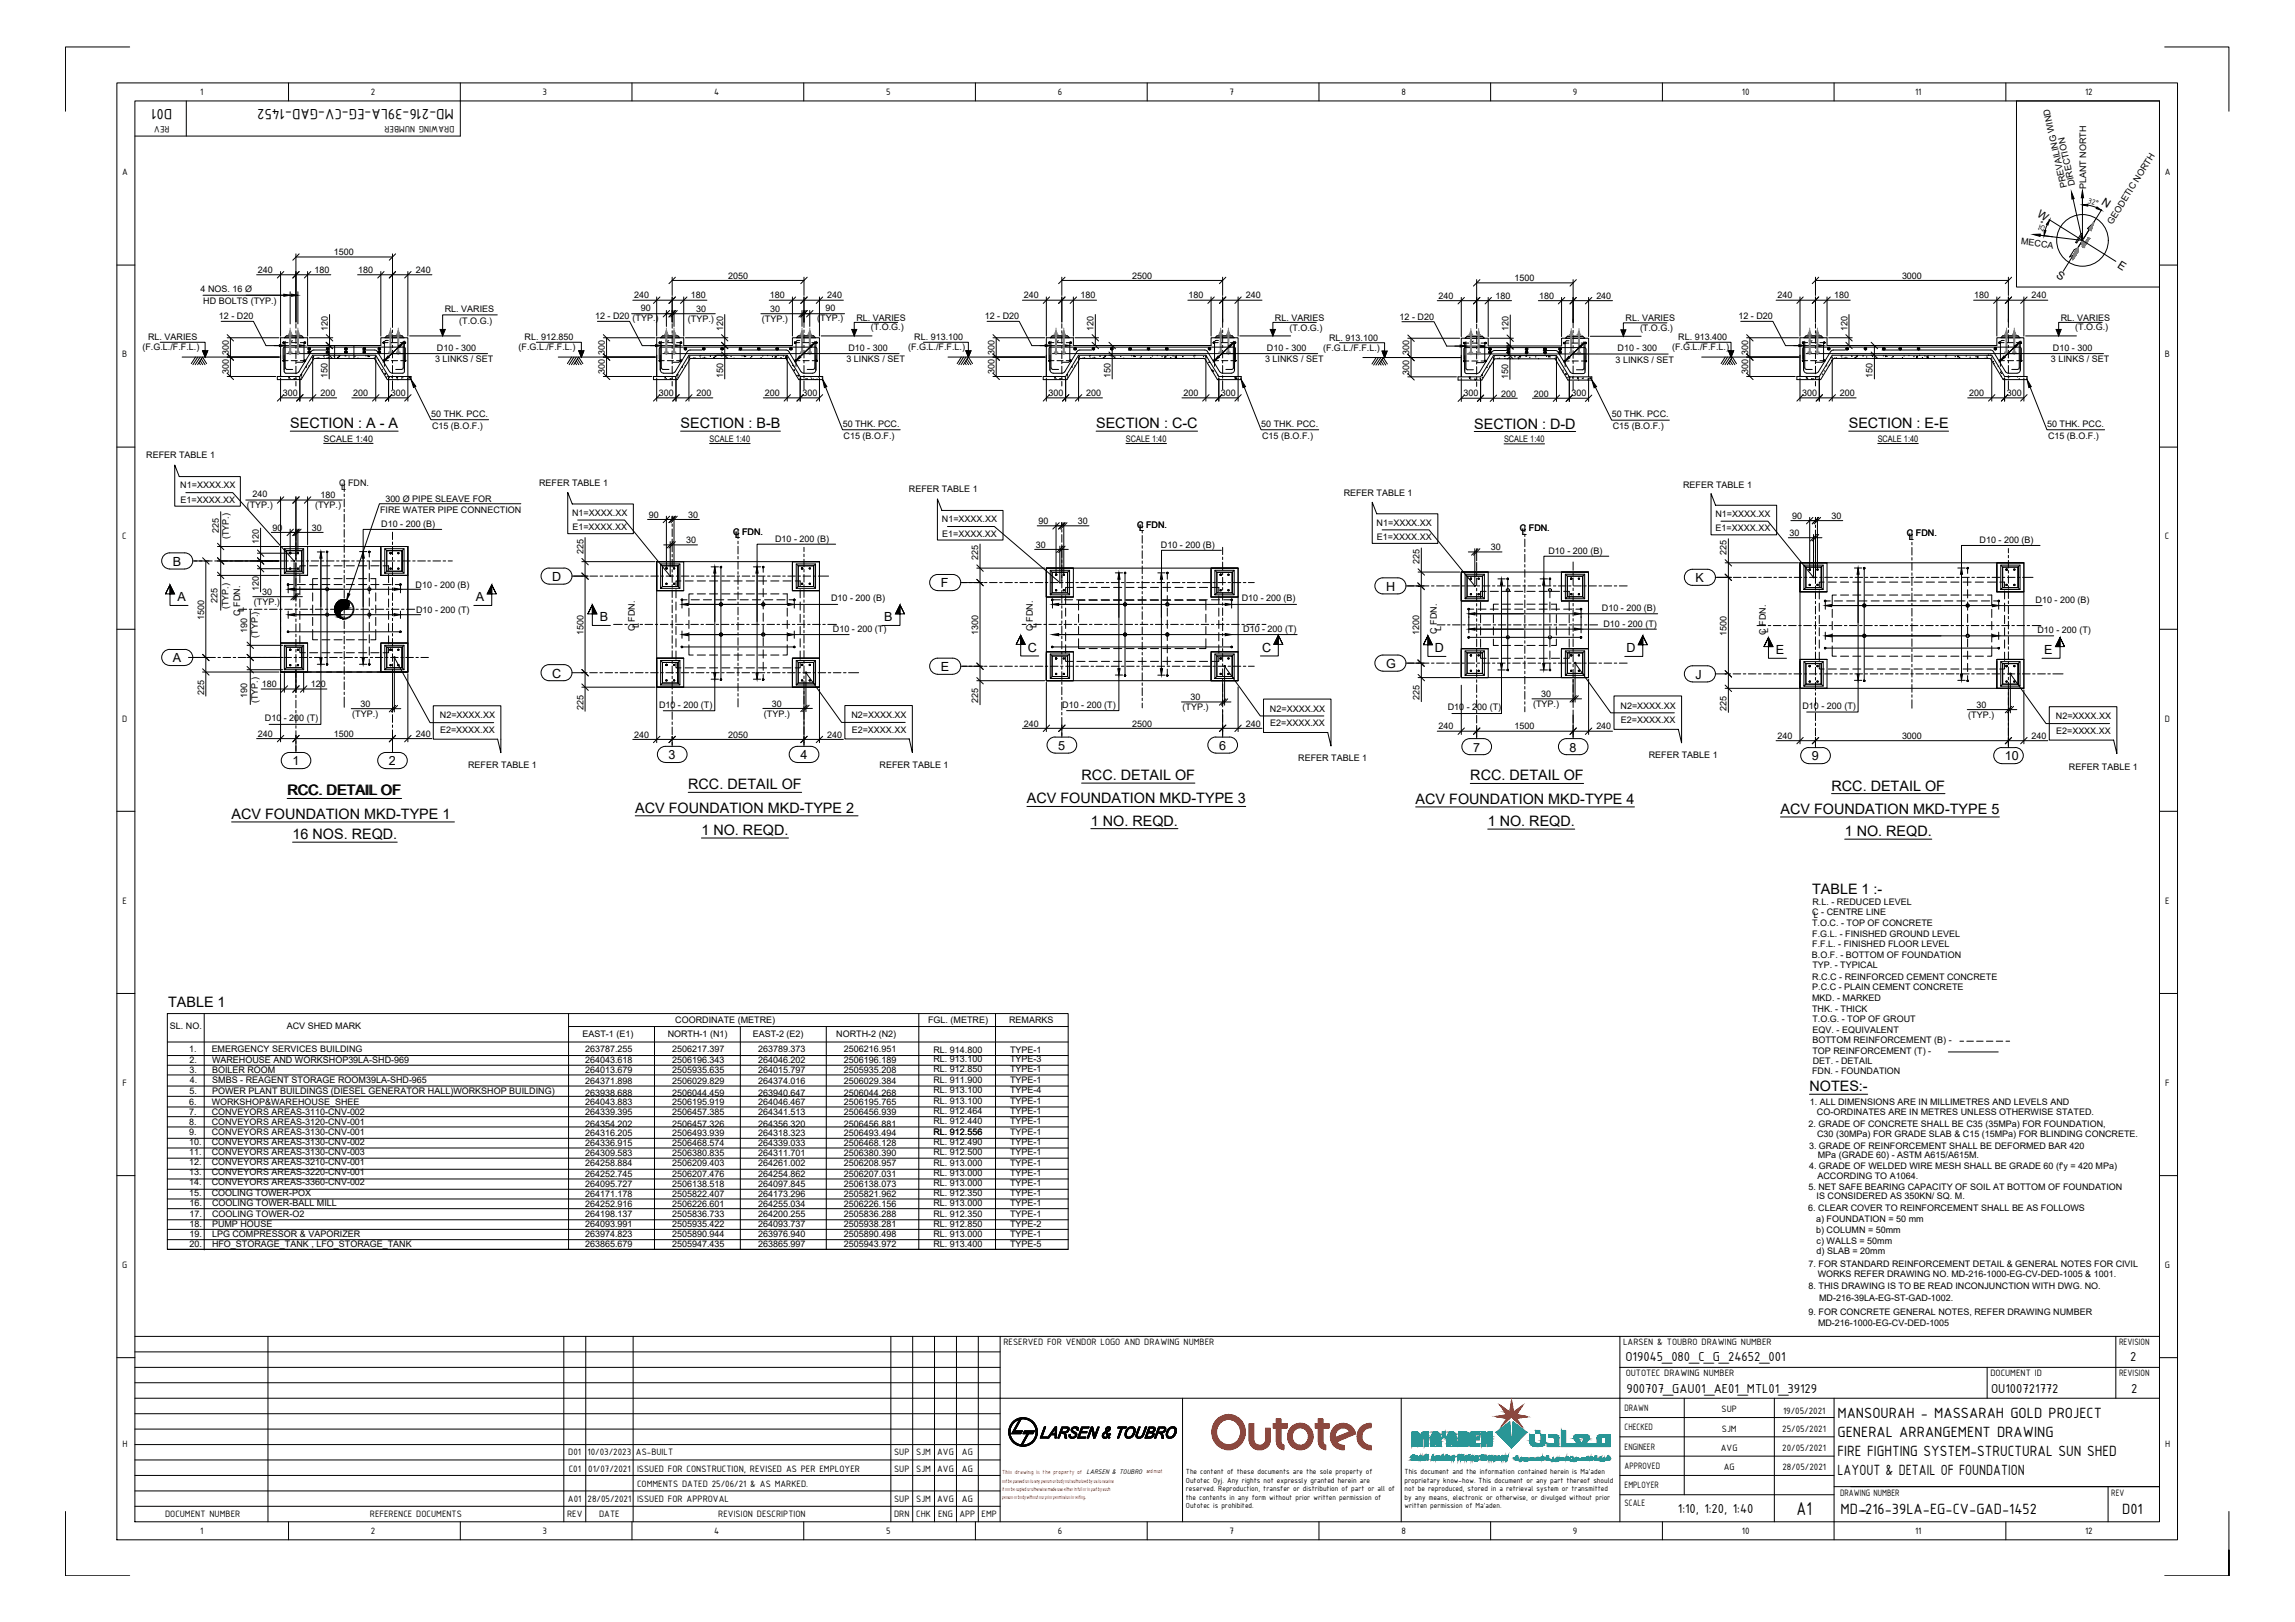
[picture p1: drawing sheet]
<svg xmlns="http://www.w3.org/2000/svg" width="841mm" height="594mm" viewBox="0 0 841 594" stroke-linecap="round" stroke-linejoin="round" font-family="sans-serif">
<defs><g id="words">
<text font-size="7.3" x="658.4" y="554.8">A1</text>
<g font-size="5.9">
<text x="63.1" y="39.8" transform="rotate(-180 63.1 39.8)">D01</text>
<text x="166.3" y="39.8" transform="rotate(-180 166.3 39.8)">MD-216-39LA-EG-CV-GAD-1452</text>
<text x="673.3" y="519.2">MANSOURAH - MASSARAH GOLD PROJECT</text>
<text x="673.4" y="526.3">GENERAL ARRANGEMENT DRAWING</text>
<text x="673.4" y="533.3">FIRE FIGHTING SYSTEM-STRUCTURAL SUN SHED</text>
<text x="673.4" y="540.4">LAYOUT &amp; DETAIL OF FOUNDATION</text>
<text x="674.5" y="554.5">MD-216-39LA-EG-CV-GAD-1452</text>
<text x="681.8" y="554.5">-</text>
<text x="777.7" y="554.5">D01</text>
</g>
<g font-size="5.3">
<text x="106.4" y="156.8">SECTION : A - A</text>
<text x="249.4" y="156.8">SECTION : B-B</text>
<text x="401.7" y="156.8">SECTION : C-C</text>
<text x="540.2" y="156.9">SECTION : D-D</text>
<text x="677.5" y="156.8">SECTION : E-E</text>
<text x="396.4" y="285.7">RCC. DETAIL OF</text>
<text x="538.8" y="285.8">RCC. DETAIL OF</text>
<text x="105.2" y="291.4">RCC. DETAIL OF</text>
<text x="252.2" y="289.1">RCC. DETAIL OF</text>
<text x="671.2" y="289.5">RCC. DETAIL OF</text>
<text x="84.9" y="299.9">ACV FOUNDATION MKD-TYPE 1</text>
<text x="232.8" y="297.7">ACV FOUNDATION MKD-TYPE 2</text>
<text x="376.3" y="294.3">ACV FOUNDATION MKD-TYPE 3</text>
<text x="518.8" y="294.4">ACV FOUNDATION MKD-TYPE 4</text>
<text x="652.5" y="298.1">ACV FOUNDATION MKD-TYPE 5</text>
<text x="257" y="305.8">1 NO. REQD.</text>
<text x="399.7" y="302.4">1 NO. REQD.</text>
<text x="545.2" y="302.5">1 NO. REQD.</text>
<text x="107.2" y="307.4">16 NOS. REQD.</text>
<text x="676" y="306.3">1 NO. REQD.</text>
<text x="664.1" y="327.4">TABLE 1 :-</text>
<text x="61.6" y="369">TABLE 1</text>
<text x="663.1" y="399.7">NOTES:-</text>
</g>
<g font-size="5.1">
<text x="595.7" y="498.4">O19045_080_C_G_24652_001</text>
<text x="780.7" y="498.4">2</text>
<text x="596" y="510.2">900707_GAU01_AE01_MTL01_39129</text>
<text x="729.6" y="510.2">OU100721772</text>
<text x="781" y="510.2">2</text>
<text x="614.9" y="554.1">1:10, 1:20, 1:40</text>
</g>
<g font-size="4.6">
<text x="63.4" y="207.2">B</text>
<text x="202.3" y="212.8">D</text>
<text x="344.8" y="215.2">F</text>
<text x="621.4" y="213.2">K</text>
<text x="65" y="220.3">A</text>
<text x="174.4" y="220.3">A</text>
<text x="507.9" y="216.4">H</text>
<text x="219.8" y="227.6">B</text>
<text x="324" y="227.6">B</text>
<text x="376.7" y="238.8">C</text>
<text x="462.5" y="238.8">C</text>
<text x="525.9" y="238.9">D</text>
<text x="596.1" y="238.9">D</text>
<text x="650.8" y="239.6">E</text>
<text x="749.1" y="239.6">E</text>
<text x="63.4" y="242.6">A</text>
<text x="344.8" y="245.8">E</text>
<text x="507.9" y="244.7">G</text>
<text x="202.3" y="248.2">C</text>
<text x="621.4" y="248.6">J</text>
<text x="387.8" y="274.7">5</text>
<text x="446.7" y="274.7">6</text>
<text x="539.8" y="275.3">7</text>
<text x="575.2" y="275.3">8</text>
<text x="107.2" y="280.3">1</text>
<text x="142.5" y="280.3">2</text>
<text x="245" y="278.1">3</text>
<text x="293.3" y="278.1">4</text>
<text x="664" y="278.5">9</text>
<text x="734.7" y="278.5">10</text>
</g>
<g font-size="4.1">
<text x="769.9" y="74.8" transform="rotate(32 769.9 74.8)">N</text>
<text x="746.2" y="79.3" transform="rotate(32 746.2 79.3)">W</text>
<text x="753.2" y="101.6" transform="rotate(32 753.2 101.6)">S</text>
<text x="775.7" y="97.7" transform="rotate(32 775.7 97.7)">E</text>
</g>
<g font-size="3.7">
<text x="73.4" y="34.8">1</text>
<text x="135.9" y="34.8">2</text>
<text x="198.8" y="34.7">3</text>
<text x="261.7" y="34.8">4</text>
<text x="324.7" y="34.7">5</text>
<text x="387.7" y="34.8">6</text>
<text x="450.6" y="34.8">7</text>
<text x="513.5" y="34.8">8</text>
<text x="576.4" y="34.7">9</text>
<text x="638.3" y="34.8">10</text>
<text x="701.8" y="34.8">11</text>
<text x="764.1" y="34.8">12</text>
<text x="62.1" y="46.3" transform="rotate(-180 62.1 46.3)">REV</text>
<text x="166.5" y="46.3" transform="rotate(-180 166.5 46.3)">DRAWING NUMBER</text>
<text x="44.7" y="64.2">A</text>
<text x="793.3" y="64.2">A</text>
<text x="44.8" y="130.9">B</text>
<text x="793.4" y="130.9">B</text>
<text x="44.8" y="197.6">C</text>
<text x="793.4" y="197.6">C</text>
<text x="44.7" y="264.3">D</text>
<text x="793.3" y="264.3">D</text>
<text x="44.9" y="331">E</text>
<text x="793.4" y="331">E</text>
<text x="44.9" y="397.7">F</text>
<text x="793.5" y="397.7">F</text>
<text x="44.8" y="464.4">G</text>
<text x="793.4" y="464.4">G</text>
<text x="367.7" y="492.8">RESERVED FOR VENDOR LOGO AND DRAWING NUMBER</text>
<text x="594.8" y="492.8">LARSEN &amp; TOUBRO DRAWING NUMBER</text>
<text x="776.5" y="492.8">REVISION</text>
<text x="595.7" y="504.1">OUTOTEC DRAWING NUMBER</text>
<text x="729.4" y="504.1">DOCUMENT ID</text>
<text x="776.5" y="504.1">REVISION</text>
<text x="595.3" y="516.8">DRAWN</text>
<text x="630.9" y="517.3">SUP</text>
<text x="653.4" y="518">19/05/2021</text>
<text x="595.3" y="523.9">CHECKED</text>
<text x="631" y="524.4">SJM</text>
<text x="653.1" y="524.4">25/05/2021</text>
<text x="44.9" y="530.1">H</text>
<text x="208.3" y="533.1">D01</text>
<text x="215.3" y="533.1">10/03/2023</text>
<text x="233" y="533.1">AS-BUILT</text>
<text x="327.6" y="533.1">SUP</text>
<text x="335.8" y="533.1">SJM</text>
<text x="343.4" y="533.1">AVG</text>
<text x="352.5" y="533.1">AG</text>
<text x="595.3" y="531">ENGINEER</text>
<text x="630.6" y="531.3">AVG</text>
<text x="653.1" y="531.4">20/05/2021</text>
<text x="793.4" y="530.1">H</text>
<text x="208.4" y="539">C01</text>
<text x="215.5" y="539">01/07/2021</text>
<text x="233.5" y="539">ISSUED FOR CONSTRUCTION, REVISED AS PER EMPLOYER</text>
<text x="327.6" y="539">SUP</text>
<text x="335.8" y="539">SJM</text>
<text x="343.4" y="539">AVG</text>
<text x="352.5" y="539">AG</text>
<text x="595.3" y="538">APPROVED</text>
<text x="631.7" y="538.5">AG</text>
<text x="653.2" y="538.5">28/05/2021</text>
<text x="233.5" y="544.6">COMMENTS DATED 25/06/21 &amp; AS MARKED.</text>
<text x="595.3" y="545.1">EMPLOYER</text>
<text x="208.1" y="550.3">A01</text>
<text x="215.3" y="550.3">28/05/2021</text>
<text x="233.5" y="550.3">ISSUED FOR APPROVAL</text>
<text x="327.6" y="550.3">SUP</text>
<text x="335.8" y="550.3">SJM</text>
<text x="343.4" y="550.3">AVG</text>
<text x="352.5" y="550.3">AG</text>
<text x="595.3" y="551.6">SCALE</text>
<text x="674.3" y="548">DRAWING NUMBER</text>
<text x="773.7" y="548">REV</text>
<text x="60.5" y="555.7">DOCUMENT NUMBER</text>
<text x="135.6" y="555.7">REFERENCE DOCUMENTS</text>
<text x="207.8" y="555.7">REV</text>
<text x="219.6" y="555.7">DATE</text>
<text x="263.2" y="555.7">REVISION DESCRIPTION</text>
<text x="327.6" y="555.7">DRN</text>
<text x="335.8" y="555.7">CHK</text>
<text x="343.8" y="555.7">ENG</text>
<text x="351.6" y="555.7">APP</text>
<text x="359.7" y="555.7">EMP</text>
<text x="73.4" y="561.7">1</text>
<text x="135.9" y="561.8">2</text>
<text x="198.8" y="561.7">3</text>
<text x="261.7" y="561.7">4</text>
<text x="324.7" y="561.7">5</text>
<text x="387.7" y="561.8">6</text>
<text x="450.6" y="561.7">7</text>
<text x="513.5" y="561.7">8</text>
<text x="576.4" y="561.9">9</text>
<text x="638.3" y="561.7">10</text>
<text x="701.8" y="561.7">11</text>
<text x="764.1" y="561.8">12</text>
</g>
<g font-size="3.3">
<text x="757.5" y="68.6" transform="rotate(-103 757.5 68.6)">PREVAILING WIND</text>
<text x="760.5" y="67.9" transform="rotate(-103 760.5 67.9)">DIRECTION</text>
<text x="764.5" y="69.2" transform="rotate(-90 764.5 69.2)">PLANT NORTH</text>
<text x="774" y="82.3" transform="rotate(-58 774 82.3)">GEODETIC NORTH</text>
<text x="740.6" y="89.5" transform="rotate(7 740.6 89.5)">MECCA</text>
<text x="122.4" y="93.5">1500</text>
<text x="94.5" y="100">240</text>
<text x="115.3" y="100">180</text>
<text x="131.3" y="100">180</text>
<text x="152.3" y="100">240</text>
<text x="73.5" y="107.1">4 NOS. 16 Ø</text>
<text x="266.9" y="102.1">2050</text>
<text x="414.9" y="102.1">2500</text>
<text x="555.1" y="103">1500</text>
<text x="697" y="102.1">3000</text>
<text x="74.5" y="111.4">HD BOLTS (TYP.)</text>
<text x="232.4" y="109.3">240</text>
<text x="234.8" y="113.8">90</text>
<text x="253.1" y="109.3">180</text>
<text x="282.1" y="109.3">180</text>
<text x="302.5" y="113.8">90</text>
<text x="303.1" y="109.3">240</text>
<text x="375.2" y="109.3">240</text>
<text x="395.9" y="109.3">180</text>
<text x="435.5" y="109.3">180</text>
<text x="456.6" y="109.3">240</text>
<text x="527.2" y="109.5">240</text>
<text x="548" y="109.5">180</text>
<text x="564" y="109.5">180</text>
<text x="585" y="109.5">240</text>
<text x="651.4" y="109.3">240</text>
<text x="672.1" y="109.3">180</text>
<text x="723.5" y="109.3">180</text>
<text x="744.5" y="109.3">240</text>
<text x="80.2" y="116.9">12 - D20</text>
<text x="163" y="114.2">RL. VARIES</text>
<text x="168.3" y="118.5">(T.O.G.)</text>
<text x="218.1" y="116.9">12 - D20</text>
<text x="231.8" y="117.7">(TYP.)</text>
<text x="252.1" y="117.9">(TYP.)</text>
<text x="255.1" y="114.3">30</text>
<text x="279.2" y="117.9">(TYP.)</text>
<text x="282.2" y="114.3">30</text>
<text x="299.5" y="117.7">(TYP.)</text>
<text x="313.8" y="117.5">RL. VARIES</text>
<text x="360.9" y="116.9">12 - D20</text>
<text x="467.2" y="117.5">RL. VARIES</text>
<text x="512.9" y="117.1">12 - D20</text>
<text x="595.7" y="117.6">RL. VARIES</text>
<text x="637.1" y="116.9">12 - D20</text>
<text x="755.2" y="117.5">RL. VARIES</text>
<text x="54.3" y="124.7">RL. VARIES</text>
<text x="120.1" y="121.1" transform="rotate(-90 120.1 121.1)">120</text>
<text x="192.3" y="124.7">RL. 912.850</text>
<text x="265" y="121.1" transform="rotate(-90 265 121.1)">120</text>
<text x="319.1" y="121">(T.O.G.)</text>
<text x="335.1" y="124.7">RL. 913.100</text>
<text x="400.8" y="121.1" transform="rotate(-90 400.8 121.1)">120</text>
<text x="472.5" y="121.3">(T.O.G.)</text>
<text x="487.1" y="124.9">RL. 913.100</text>
<text x="552.8" y="121.3" transform="rotate(-90 552.8 121.3)">120</text>
<text x="601" y="121.2">(T.O.G.)</text>
<text x="615" y="124.7">RL. 913.400</text>
<text x="677" y="121.1" transform="rotate(-90 677 121.1)">120</text>
<text x="760.5" y="121">(T.O.G.)</text>
<text x="52.2" y="128.3">(F.G.L./F.F.L.)</text>
<text x="83.8" y="130" transform="rotate(-90 83.8 130)">300</text>
<text x="160.1" y="128.5">D10 - 300</text>
<text x="190" y="128.3">(F.G.L./F.F.L.)</text>
<text x="221.6" y="130" transform="rotate(-90 221.6 130)">300</text>
<text x="310.9" y="128.5">D10 - 300</text>
<text x="332.8" y="128.3">(F.G.L./F.F.L.)</text>
<text x="364.4" y="130" transform="rotate(-90 364.4 130)">300</text>
<text x="464.3" y="128.5">D10 - 300</text>
<text x="484.8" y="128.5">(F.G.L./F.F.L.)</text>
<text x="516.5" y="130.1" transform="rotate(-90 516.5 130.1)">300</text>
<text x="592.8" y="128.7">D10 - 300</text>
<text x="612.8" y="128.3">(F.G.L./F.F.L.)</text>
<text x="640.6" y="130" transform="rotate(-90 640.6 130)">300</text>
<text x="752.3" y="128.5">D10 - 300</text>
<text x="83.8" y="137.1" transform="rotate(-90 83.8 137.1)">300</text>
<text x="159.4" y="132.6">3 LINKS / SET</text>
<text x="221.6" y="137.1" transform="rotate(-90 221.6 137.1)">300</text>
<text x="310.2" y="132.6">3 LINKS / SET</text>
<text x="364.4" y="137.1" transform="rotate(-90 364.4 137.1)">300</text>
<text x="463.6" y="132.6">3 LINKS / SET</text>
<text x="516.5" y="137.2" transform="rotate(-90 516.5 137.2)">300</text>
<text x="592.1" y="132.8">3 LINKS / SET</text>
<text x="640.6" y="137.1" transform="rotate(-90 640.6 137.1)">300</text>
<text x="751.6" y="132.6">3 LINKS / SET</text>
<text x="120" y="138.6" transform="rotate(-90 120 138.6)">150</text>
<text x="265" y="138.6" transform="rotate(-90 265 138.6)">150</text>
<text x="406.9" y="138.6" transform="rotate(-90 406.9 138.6)">150</text>
<text x="552.7" y="138.7" transform="rotate(-90 552.7 138.7)">150</text>
<text x="686.3" y="138.6" transform="rotate(-90 686.3 138.6)">150</text>
<text x="103.6" y="145.1">300</text>
<text x="117.5" y="145.1">200</text>
<text x="129.4" y="145.1">200</text>
<text x="143.2" y="145.1">300</text>
<text x="241.5" y="145.1">300</text>
<text x="255.3" y="145.1">200</text>
<text x="280.2" y="145.1">200</text>
<text x="294" y="145.1">300</text>
<text x="384.2" y="145.1">300</text>
<text x="398.1" y="145.1">200</text>
<text x="433.6" y="145.1">200</text>
<text x="447.4" y="145.1">300</text>
<text x="536.3" y="145.2">300</text>
<text x="550.1" y="145.3">200</text>
<text x="562.1" y="145.3">200</text>
<text x="575.9" y="145.2">300</text>
<text x="660.4" y="145.1">300</text>
<text x="674.3" y="145.1">200</text>
<text x="721.6" y="145.1">200</text>
<text x="735.4" y="145.1">300</text>
<text x="158" y="152.7">50 THK. PCC.</text>
<text x="590.7" y="152.8">50 THK. PCC.</text>
<text x="118.6" y="161.7">SCALE 1:40</text>
<text x="158.3" y="157">C15 (B.O.F.)</text>
<text x="260" y="161.8">SCALE 1:40</text>
<text x="308.8" y="156.4">50 THK. PCC.</text>
<text x="309.1" y="160.7">C15 (B.O.F.)</text>
<text x="412.6" y="161.8">SCALE 1:40</text>
<text x="462.2" y="156.4">50 THK. PCC.</text>
<text x="462.5" y="160.7">C15 (B.O.F.)</text>
<text x="551.2" y="161.9">SCALE 1:40</text>
<text x="591" y="157.2">C15 (B.O.F.)</text>
<text x="688.1" y="161.8">SCALE 1:40</text>
<text x="750.2" y="156.4">50 THK. PCC.</text>
<text x="750.5" y="160.7">C15 (B.O.F.)</text>
<text x="53.6" y="167.9">REFER TABLE 1</text>
<text x="66.1" y="178.9">N1=XXXX.XX</text>
<text x="124.3" y="178.1">C FDN.</text>
<text x="125" y="179.5">L</text>
<text x="197.6" y="177.9">REFER TABLE 1</text>
<text x="616.8" y="178.9">REFER TABLE 1</text>
<text x="66.2" y="184.2">E1=XXXX.XX</text>
<text x="90.5" y="186">(TYP.)</text>
<text x="92.6" y="182">240</text>
<text x="117.4" y="182.5">180</text>
<text x="141.2" y="183.7">300 Ø PIPE SLEAVE FOR</text>
<text x="333.1" y="180.3">REFER TABLE 1</text>
<text x="492.4" y="181.5">REFER TABLE 1</text>
<text x="115.5" y="186.2">(TYP.)</text>
<text x="139.3" y="187.7">FIRE WATER PIPE CONNECTION</text>
<text x="209.7" y="188.9">N1=XXXX.XX</text>
<text x="237.7" y="189.6">90</text>
<text x="252.2" y="189.6">30</text>
<text x="345.2" y="191.3">N1=XXXX.XX</text>
<text x="380.5" y="192">90</text>
<text x="395" y="192">30</text>
<text x="628.6" y="189.4">N1=XXXX.XX</text>
<text x="656.7" y="190">90</text>
<text x="671.2" y="190">30</text>
<text x="80.2" y="195.3" transform="rotate(-90 80.2 195.3)">225</text>
<text x="83.8" y="197.4" transform="rotate(-90 83.8 197.4)">(TYP.)</text>
<text x="99.9" y="194.4">90</text>
<text x="114.3" y="194.4">30</text>
<text x="139.7" y="192.9">D10 - 200 (B)</text>
<text x="209.7" y="194.2">E1=XXXX.XX</text>
<text x="268.6" y="196">C FDN.</text>
<text x="269.4" y="197.2">L</text>
<text x="345.3" y="196.6">E1=XXXX.XX</text>
<text x="416.7" y="193.4">C FDN.</text>
<text x="417.4" y="194.6">L</text>
<text x="504.5" y="192.5">N1=XXXX.XX</text>
<text x="504.6" y="197.8">E1=XXXX.XX</text>
<text x="557" y="194.6">C FDN.</text>
<text x="557.7" y="195.8">L</text>
<text x="628.7" y="194.7">E1=XXXX.XX</text>
<text x="655.8" y="196.3">30</text>
<text x="698.8" y="196.4">C FDN.</text>
<text x="699.5" y="197.6">L</text>
<text x="94.9" y="199.4" transform="rotate(-90 94.9 199.4)">120</text>
<text x="213.8" y="202.9" transform="rotate(-90 213.8 202.9)">225</text>
<text x="251.5" y="198.9">30</text>
<text x="284" y="198.3">D10 - 200 (B)</text>
<text x="379.6" y="200.6">30</text>
<text x="425.4" y="200.6">D10 - 200 (B)</text>
<text x="546.3" y="201.5">30</text>
<text x="567.4" y="202.7">D10 - 200 (B)</text>
<text x="632.7" y="203.3" transform="rotate(-90 632.7 203.3)">225</text>
<text x="725.5" y="198.8">D10 - 200 (B)</text>
<text x="358.5" y="205.2" transform="rotate(-90 358.5 205.2)">225</text>
<text x="520.2" y="206.6" transform="rotate(-90 520.2 206.6)">225</text>
<text x="152.3" y="215.2">D10 - 200 (B)</text>
<text x="79.7" y="221" transform="rotate(-90 79.7 221)">225</text>
<text x="93.1" y="221.5">(TYP.)</text>
<text x="94.9" y="216.6" transform="rotate(-90 94.9 216.6)">120</text>
<text x="96" y="217.9">30</text>
<text x="304.6" y="220.3">D10 - 200 (B)</text>
<text x="455" y="220.3">D10 - 200 (B)</text>
<text x="745.9" y="220.7">D10 - 200 (B)</text>
<text x="74.8" y="226.9" transform="rotate(-90 74.8 226.9)">1500</text>
<text x="83.7" y="223.1" transform="rotate(-90 83.7 223.1)">(TYP.)</text>
<text x="88" y="225.5" transform="rotate(-90 88 225.5)">C FDN.</text>
<text x="89.4" y="224.3" transform="rotate(-90 89.4 224.3)">L</text>
<text x="152.5" y="224.6">D10 - 200 (T)</text>
<text x="587.1" y="224">D10 - 200 (B)</text>
<text x="90.6" y="231.7" transform="rotate(-90 90.6 231.7)">190</text>
<text x="94.5" y="233.6" transform="rotate(-90 94.5 233.6)">(TYP.)</text>
<text x="213.8" y="232.5" transform="rotate(-90 213.8 232.5)">1500</text>
<text x="232.7" y="231" transform="rotate(-90 232.7 231)">C FDN.</text>
<text x="234.1" y="229.9" transform="rotate(-90 234.1 229.9)">L</text>
<text x="305.3" y="231.6">D10 - 200 (T)</text>
<text x="358.5" y="232.5" transform="rotate(-90 358.5 232.5)">1300</text>
<text x="378.5" y="231" transform="rotate(-90 378.5 231)">C FDN.</text>
<text x="379.9" y="229.9" transform="rotate(-90 379.9 229.9)">L</text>
<text x="455.6" y="231.3">D10 - 200 (T)</text>
<text x="520.1" y="232.5" transform="rotate(-90 520.1 232.5)">1200</text>
<text x="526.6" y="232.1" transform="rotate(-90 526.6 232.1)">C FDN.</text>
<text x="528.1" y="231.2" transform="rotate(-90 528.1 231.2)">L</text>
<text x="587.6" y="229.6">D10 - 200 (T)</text>
<text x="632.7" y="232.9" transform="rotate(-90 632.7 232.9)">1500</text>
<text x="647.1" y="232.5" transform="rotate(-90 647.1 232.5)">C FDN.</text>
<text x="648" y="231.8" transform="rotate(-90 648 231.8)">L</text>
<text x="746.6" y="232">D10 - 200 (T)</text>
<text x="96" y="251.7">180</text>
<text x="113.9" y="251.7">120</text>
<text x="74.8" y="254.4" transform="rotate(-90 74.8 254.4)">225</text>
<text x="90.6" y="255.7" transform="rotate(-90 90.6 255.7)">190</text>
<text x="94.5" y="257.7" transform="rotate(-90 94.5 257.7)">(TYP.)</text>
<text x="358.5" y="257.7" transform="rotate(-90 358.5 257.7)">225</text>
<text x="436.3" y="256.5">30</text>
<text x="520.2" y="256.5" transform="rotate(-90 520.2 256.5)">225</text>
<text x="564.8" y="255.4">30</text>
<text x="129.1" y="262.6">(TYP.)</text>
<text x="132.1" y="258.9">30</text>
<text x="161.2" y="263.2">N2=XXXX.XX</text>
<text x="213.8" y="260" transform="rotate(-90 213.8 260)">225</text>
<text x="241.5" y="259.2">D10 - 200 (T)</text>
<text x="279.9" y="262.5">(TYP.)</text>
<text x="282.9" y="258.8">30</text>
<text x="312" y="263.1">N2=XXXX.XX</text>
<text x="389.3" y="259.1">D10 - 200 (T)</text>
<text x="433.4" y="260.1">(TYP.)</text>
<text x="465.4" y="260.7">N2=XXXX.XX</text>
<text x="530.5" y="260">D10 - 200 (T)</text>
<text x="561.8" y="259">(TYP.)</text>
<text x="593.9" y="259.6">N2=XXXX.XX</text>
<text x="632.7" y="260.4" transform="rotate(-90 632.7 260.4)">225</text>
<text x="660.5" y="259.6">D10 - 200 (T)</text>
<text x="721.3" y="262.9">(TYP.)</text>
<text x="724.3" y="259.3">30</text>
<text x="753.4" y="263.5">N2=XXXX.XX</text>
<text x="94.5" y="269.9">240</text>
<text x="97.1" y="264.2">D10 - 200 (T)</text>
<text x="122.4" y="269.9">1500</text>
<text x="152.3" y="269.9">240</text>
<text x="161.3" y="268.4">E2=XXXX.XX</text>
<text x="312.1" y="268.3">E2=XXXX.XX</text>
<text x="375.2" y="266.1">240</text>
<text x="414.9" y="266.1">2500</text>
<text x="456.6" y="266.1">240</text>
<text x="465.5" y="266">E2=XXXX.XX</text>
<text x="527.2" y="267.2">240</text>
<text x="555.1" y="267.2">1500</text>
<text x="585" y="267.2">240</text>
<text x="594" y="264.9">E2=XXXX.XX</text>
<text x="753.5" y="268.8">E2=XXXX.XX</text>
<text x="232.4" y="270.2">240</text>
<text x="266.9" y="270.2">2050</text>
<text x="303.1" y="270.2">240</text>
<text x="651.4" y="270.7">240</text>
<text x="697" y="270.7">3000</text>
<text x="744.5" y="270.7">240</text>
<text x="171.5" y="281.3">REFER TABLE 1</text>
<text x="322.4" y="281.1">REFER TABLE 1</text>
<text x="475.8" y="278.8">REFER TABLE 1</text>
<text x="604.2" y="277.7">REFER TABLE 1</text>
<text x="758.2" y="282.1">REFER TABLE 1</text>
<text x="664.1" y="335.3">C - CENTRE LINE</text>
<text x="664.2" y="331.6">R.L. - REDUCED LEVEL</text>
<text x="664.1" y="339.3">T.O.C. - TOP OF CONCRETE</text>
<text x="664.7" y="336.1">L</text>
<text x="664.1" y="343.3">F.G.L. - FINISHED GROUND LEVEL</text>
<text x="664.1" y="346.9">F.F.L. - FINISHED FLOOR LEVEL</text>
<text x="664" y="350.8">B.O.F. - BOTTOM OF FOUNDATION</text>
<text x="664.1" y="358.8">R.C.C - REINFORCED CEMENT CONCRETE</text>
<text x="664.2" y="354.7">TYP. - TYPICAL</text>
<text x="664.1" y="362.7">P.C.C - PLAIN CEMENT CONCRETE</text>
<text x="664.1" y="366.6">MKD. - MARKED</text>
<text x="664.1" y="370.5">THK. - THICK</text>
<text x="62.3" y="377">SL. NO.</text>
<text x="105.1" y="377">ACV SHED MARK</text>
<text x="247.5" y="374.6">COORDINATE (METRE)</text>
<text x="340.1" y="374.6">FGL. (METRE)</text>
<text x="369.8" y="374.6">REMARKS</text>
<text x="664.2" y="374.2">T.O.G. - TOP OF GROUT</text>
<text x="213.4" y="379.8">EAST-1 (E1)</text>
<text x="244.7" y="379.8">NORTH-1 (N1)</text>
<text x="275.8" y="379.8">EAST-2 (E2)</text>
<text x="306.5" y="379.8">NORTH-2 (N2)</text>
<text x="664.2" y="382.2">BOTTOM REINFORCEMENT (B) -</text>
<text x="664.2" y="378.2">EQV. - EQUIVALENT</text>
<text x="69.3" y="385.4">1.</text>
<text x="69.5" y="389.2">2.</text>
<text x="77.6" y="385.4">EMERGENCY SERVICES BUILDING</text>
<text x="77.7" y="389.2">WAREHOUSE AND WORKSHOP39LA-SHD-969</text>
<text x="214.4" y="389.5">264043.618</text>
<text x="214.4" y="385.4">263787.255</text>
<text x="246.3" y="389.5">2506196.343</text>
<text x="246.3" y="385.4">2506217.397</text>
<text x="277.8" y="389.5">264046.202</text>
<text x="277.8" y="385.4">263789.373</text>
<text x="309.3" y="389.5">2506196.189</text>
<text x="309.3" y="385.4">2506216.951</text>
<text x="342.1" y="389.1">RL. 913.100</text>
<text x="342.1" y="385.6">RL. 914.800</text>
<text x="370.1" y="389.1">TYPE-3</text>
<text x="370.1" y="385.6">TYPE-1</text>
<text x="664.2" y="386.1">TOP REINFORCEMENT (T) -</text>
<text x="664.3" y="389.7">DET. - DETAIL</text>
<text x="69.5" y="393">3.</text>
<text x="77.7" y="393">BOILER ROOM</text>
<text x="214.4" y="393">264013.679</text>
<text x="246.3" y="393">2505935.635</text>
<text x="277.8" y="393">264015.797</text>
<text x="309.3" y="393">2505935.208</text>
<text x="342.1" y="392.7">RL. 912.850</text>
<text x="370.1" y="392.7">TYPE-1</text>
<text x="664.1" y="393.5">FDN. - FOUNDATION</text>
<text x="69.5" y="400.9">5.</text>
<text x="69.5" y="396.7">4.</text>
<text x="77.7" y="400.9">POWER PLANT BUILDINGS (DIESEL GENERATOR HALL)WORKSHOP BUILDING)</text>
<text x="77.8" y="396.7">SMBS - REAGENT STORAGE ROOM39LA-SHD-965</text>
<text x="214.4" y="397.1">264371.898</text>
<text x="214.4" y="401.2">263938.688</text>
<text x="246.3" y="397.1">2506029.829</text>
<text x="246.3" y="401.2">2506044.459</text>
<text x="277.8" y="397.1">264374.016</text>
<text x="277.8" y="401.2">263940.647</text>
<text x="309.3" y="397.1">2506029.384</text>
<text x="309.3" y="401.2">2506044.268</text>
<text x="342.1" y="396.8">RL. 911.900</text>
<text x="342.1" y="400.5">RL. 913.100</text>
<text x="370.1" y="396.8">TYPE-1</text>
<text x="370.1" y="400.5">TYPE-4</text>
<text x="69.3" y="404.6">6.</text>
<text x="77.6" y="404.6">WORKSHOP&amp;WAREHOUSE_SHEE</text>
<text x="214.4" y="404.8">264043.883</text>
<text x="246.3" y="404.8">2506195.919</text>
<text x="277.8" y="404.8">264046.467</text>
<text x="309.3" y="404.8">2506195.765</text>
<text x="342.1" y="408">RL. 912.464</text>
<text x="342.1" y="404.4">RL. 913.100</text>
<text x="370.1" y="408">TYPE-1</text>
<text x="370.1" y="404.4">TYPE-1</text>
<text x="663.2" y="404.9">1. ALL DIMENSIONS ARE IN MILLIMETRES AND LEVELS AND</text>
<text x="69.3" y="408.3">7.</text>
<text x="69.3" y="412">8.</text>
<text x="77.6" y="408.3">CONVEYORS AREAS-3110-CNV-002</text>
<text x="77.6" y="412">CONVEYORS AREAS-3120-CNV-001</text>
<text x="214.4" y="408.5">264339.395</text>
<text x="214.4" y="412.6">264354.202</text>
<text x="246.3" y="408.5">2506457.385</text>
<text x="246.3" y="412.6">2506457.326</text>
<text x="277.8" y="408.5">264341.513</text>
<text x="277.8" y="412.6">264356.320</text>
<text x="309.3" y="408.5">2506456.939</text>
<text x="309.3" y="412.6">2506456.881</text>
<text x="342.1" y="411.7">RL. 912.440</text>
<text x="370.1" y="411.7">TYPE-1</text>
<text x="662.8" y="412.8">2. GRADE OF CONCRETE SHALL BE C35 (35MPa) FOR FOUNDATION,</text>
<text x="665.8" y="408.4">CO-ORDINATES ARE IN METRES UNLESS OTHERWISE STATED.</text>
<text x="69.3" y="415.7">9.</text>
<text x="69.3" y="419.4">10.</text>
<text x="77.6" y="415.7">CONVEYORS AREAS-3130-CNV-001</text>
<text x="77.6" y="419.4">CONVEYORS AREAS-3130-CNV-002</text>
<text x="214.4" y="416.2">264316.205</text>
<text x="214.4" y="419.9">264336.915</text>
<text x="246.3" y="416.2">2506493.939</text>
<text x="246.3" y="419.9">2506468.574</text>
<text x="277.8" y="416.2">264318.323</text>
<text x="277.8" y="419.9">264339.033</text>
<text x="309.3" y="416.2">2506493.494</text>
<text x="309.3" y="419.9">2506468.128</text>
<text x="342.1" y="415.9">RL. 912.556</text>
<text x="342.1" y="419.4">RL. 912.490</text>
<text x="370.1" y="415.9">TYPE-1</text>
<text x="370.1" y="419.4">TYPE-1</text>
<text x="665.9" y="416.6">C30 (30MPa) FOR GRADE SLAB &amp; C15 (15MPa) FOR BLINDING CONCRETE.</text>
<text x="69.3" y="423.1">11.</text>
<text x="77.6" y="423.1">CONVEYORS AREAS-3130-CNV-003</text>
<text x="214.4" y="423.5">264309.583</text>
<text x="246.3" y="423.5">2506380.835</text>
<text x="277.8" y="423.5">264311.701</text>
<text x="309.3" y="423.5">2506380.390</text>
<text x="342.1" y="423.2">RL. 912.500</text>
<text x="370.1" y="423.2">TYPE-1</text>
<text x="662.9" y="420.9">3. GRADE OF REINFORCEMENT SHALL BE DEFORMED BAR 420</text>
<text x="666.1" y="424.2">MPa (GRADE 60) - ASTM A615/A615M.</text>
<text x="69.3" y="426.8">12.</text>
<text x="69.3" y="430.5">13.</text>
<text x="77.6" y="426.8">CONVEYORS AREAS-3210-CNV-001</text>
<text x="77.6" y="430.5">CONVEYORS AREAS-3220-CNV-001</text>
<text x="214.4" y="427">264258.884</text>
<text x="214.4" y="431.1">264252.745</text>
<text x="246.3" y="427">2506209.403</text>
<text x="246.3" y="431.1">2506207.476</text>
<text x="277.8" y="427">264261.002</text>
<text x="277.8" y="431.1">264254.862</text>
<text x="309.3" y="427">2506208.957</text>
<text x="309.3" y="431.1">2506207.031</text>
<text x="342.1" y="427.2">RL. 913.000</text>
<text x="342.1" y="430.8">RL. 913.000</text>
<text x="370.1" y="427.2">TYPE-1</text>
<text x="370.1" y="430.8">TYPE-1</text>
<text x="662.9" y="428.3">4. GRADE OF WELDED WIRE MESH SHALL BE GRADE 60 (f'y = 420 MPa)</text>
<text x="666" y="431.7">ACCORDING TO A1064.</text>
<text x="69.3" y="434.1">14.</text>
<text x="69.3" y="438">15.</text>
<text x="77.6" y="434.1">CONVEYORS AREAS-3360-CNV-002</text>
<text x="77.6" y="438">COOLING TOWER-POX</text>
<text x="214.4" y="434.6">264095.727</text>
<text x="246.3" y="434.6">2506138.518</text>
<text x="277.8" y="434.6">264097.845</text>
<text x="309.3" y="434.6">2506138.073</text>
<text x="342.1" y="434.5">RL. 913.000</text>
<text x="370.1" y="434.5">TYPE-1</text>
<text x="662.7" y="435.7">5. NET SAFE BEARING CAPACITY OF SOIL AT BOTTOM OF FOUNDATION</text>
<text x="69.5" y="441.8">16.</text>
<text x="77.7" y="441.8">COOLING TOWER-BALL MILL</text>
<text x="214.4" y="438.4">264171.178</text>
<text x="214.4" y="441.9">264252.916</text>
<text x="246.3" y="438.4">2505822.407</text>
<text x="246.3" y="441.9">2506226.601</text>
<text x="277.8" y="438.4">264173.296</text>
<text x="277.8" y="441.9">264255.034</text>
<text x="309.3" y="438.4">2505821.962</text>
<text x="309.3" y="441.9">2506226.156</text>
<text x="342.1" y="438.1">RL. 912.350</text>
<text x="342.1" y="441.6">RL. 913.000</text>
<text x="370.1" y="438.1">TYPE-1</text>
<text x="370.1" y="441.6">TYPE-1</text>
<text x="662.7" y="443.5">6. CLEAR COVER TO REINFORCEMENT SHALL BE AS FOLLOWS</text>
<text x="665.7" y="439.1">IS CONSIDERED AS 350KN/ SQ. M.</text>
<text x="69.5" y="445.6">17.</text>
<text x="69.5" y="449.3">18.</text>
<text x="77.7" y="445.6">COOLING TOWER-O2</text>
<text x="77.7" y="449.3">PUMP HOUSE</text>
<text x="214.4" y="445.9">264198.137</text>
<text x="214.4" y="449.5">264093.991</text>
<text x="246.3" y="445.9">2505836.733</text>
<text x="246.3" y="449.5">2505935.422</text>
<text x="277.8" y="445.9">264200.255</text>
<text x="277.8" y="449.5">264093.737</text>
<text x="309.3" y="445.9">2505836.288</text>
<text x="309.3" y="449.5">2505938.281</text>
<text x="342.1" y="449.3">RL. 912.850</text>
<text x="342.1" y="445.7">RL. 912.350</text>
<text x="370.1" y="445.7">TYPE-1</text>
<text x="370.1" y="449.3">TYPE-2</text>
<text x="665.6" y="447.6">a) FOUNDATION = 50 mm</text>
<text x="69.5" y="453.1">19.</text>
<text x="77.7" y="453.1">LPG COMPRESSOR &amp; VAPORIZER</text>
<text x="214.4" y="453">263974.823</text>
<text x="246.3" y="453">2505890.944</text>
<text x="277.8" y="453">263976.940</text>
<text x="309.3" y="453">2505890.498</text>
<text x="342.1" y="453">RL. 913.000</text>
<text x="370.1" y="453">TYPE-1</text>
<text x="665.6" y="451.6">b) COLUMN = 50mm</text>
<text x="665.7" y="455.5">c) WALLS = 50mm</text>
<text x="69.5" y="456.7">20.</text>
<text x="77.7" y="456.7">HFO_STORAGE_TANK , LFO_STORAGE_TANK</text>
<text x="214.4" y="456.6">263865.679</text>
<text x="246.3" y="456.6">2505947.435</text>
<text x="277.8" y="456.6">263865.997</text>
<text x="309.3" y="456.6">2505943.972</text>
<text x="342.1" y="456.6">RL. 913.400</text>
<text x="370.1" y="456.6">TYPE-5</text>
<text x="665.7" y="459.3">d) SLAB = 20mm</text>
<text x="662.8" y="463.9">7. FOR STANDARD REINFORCEMENT DETAIL &amp; GENERAL NOTES FOR CIVIL</text>
<text x="666.1" y="467.8">WORKS REFER DRAWING NO. MD-216-1000-EG-CV-DED-1005 &amp; 1001.</text>
<text x="662.8" y="472.2">8. THIS DRAWING IS TO BE READ INCONJUNCTION WITH DWG. NO.</text>
<text x="666.7" y="476.6">MD-216-39LA-EG-ST-GAD-1002.</text>
<text x="662.8" y="481.5">9. FOR CONCRETE GENERAL NOTES, REFER DRAWING NUMBER</text>
<text x="666.2" y="485.5">MD-216-1000-EG-CV-DED-1005</text>
</g>
<g font-size="3">
<text x="765" y="74.5" transform="rotate(16 765 74.5)">32°</text>
<text x="748.7" y="85" transform="rotate(-70 748.7 85)">25°</text>
</g>
<g font-size="2.9">
<text x="434.6" y="539.9">The content of these documents are the sole property of</text>
<text x="514.7" y="539.9">This document and the information contained herein is Ma'aden</text>
<text x="434.6" y="543.1">Outotec Oyj. Any rights not expressly granted herein are</text>
<text x="514.7" y="543.1">proprietary know-how. This document or any part thereof should</text>
<text x="434.6" y="546.2">reserved. Reproduction, transfer or distribution of part or all of</text>
<text x="434.6" y="549.4">the contents in any form without prior written permission of</text>
<text x="514.7" y="546.2">not be reproduced, stored in a retrieval system or transmitted</text>
<text x="514.7" y="549.4">by any means, electronic or otherwise, or divulged without prior</text>
<text x="434.6" y="552.5">Outotec is prohibited.</text>
<text x="514.7" y="552.5">written permission of Ma'aden.</text>
</g>
<text font-size="2.6" x="398.1" y="539.8">LARSEN &amp; TOUBRO</text>
<text font-size="2.3" fill="#f00" x="367.3" y="539.8">This drawing is the property of</text>
<text font-size="2.1" fill="#f00" x="420.2" y="539.6">and must</text>
<g font-size="2" fill="#f00">
<text x="367.3" y="543">not be passed on to any person or body not authorized by us to receive</text>
<text x="367.3" y="546.1">it nor be copied or otherwise made use either in full or in part by such</text>
<text x="367.3" y="549">person or body without our prior permission in writing.</text>
</g>
</g></defs>
<!-- layer: CI-NEWLINES -->
<g fill="none" stroke="#000" stroke-width=".37">
<path d="M66.7 130.8h36.1M102.8 123.7h9.9v2.8h26.9v-2.8h9.9v14.2M102.8 130.1v7.8M104.2 123.7l.7-.7h5.7l.7 .7zM104.9 123h5.7M114.6 130.1l-4.7 7.8h-8.3v1.1h8.7l4.8-7.7h22.1l4.7 7.7h8.8v-1.1h-8.3l-4.7-7.8M122.6 126.5v4.8M129.7 126.5v4.8M141.7 123h5.6h-5.6l-.7 .7h7.1M204.6 130.8h36.1M240.7 123.7h9.9v2.8h39.8v-2.8h9.9v14.2M240.7 130.1v7.8"/>
<path d="M242.8 123h5.6l.8 .7h-7.1zM242.8 123h5.6M252.5 130.1l-4.8 7.8h-8.2v1.1h8.7l4.7-7.7h35.1l4.7 7.7h8.8v-1.1h-8.3l-4.7-7.8M292.5 123h5.7h-5.7l-.7 .7h7.1M347.4 130.8h36M383.4 123.7h9.9v2.8h50.5v-2.8h9.9v14.2M383.4 130.1v7.8M384.9 123.7l.7-.7h5.6l.8 .7zM385.6 123h5.6M395.3 130.1l-4.8 7.8h-8.2v1.1h8.7l4.7-7.7h45.7l4.7 7.7h8.8v-1.1h-8.3l-4.7-7.8M445.9 123h5.7h-5.7l-.7 .7h7.1M499.4 131h36.1"/>
<path d="M535.5 123.9h9.9v2.8h26.8v-2.8h10v14.1M535.5 130.2v7.8M537.6 123.2h5.6l.8 .7h-7.1zM537.6 123.2h5.6M547.3 130.2l-4.7 7.8h-8.3v1.2h8.7l4.8-7.8h22.1l4.7 7.8h8.7v-1.2h-8.2l-4.7-7.8M574.4 123.2h5.6h-5.6l-.7 .7h7.1M623.6 130.8h36M659.6 123.7h9.9v2.8h62.3v-2.8h9.9v14.2M659.6 130.1v7.8M661.1 123.7l.7-.7h5.6l.7 .7zM661.8 123h5.6M671.4 130.1l-4.7 7.8h-8.2v1.1h8.7l4.7-7.7h57.5l4.7 7.7h8.8v-1.1h-8.3l-4.7-7.8"/>
<path d="M733.9 123h5.6h-5.6l-.7 .7h7.1M102.8 200.2h46.7v45.9h-46.7zM102.8 200.8v9.9h9.9h-9.9M102.8 200.2h9.9h-9.9v10.5M102.8 200.2h9.9v10.5h-9.9zM104.2 201l.7 .7M104.9 209.2l-.7 .7v-8.9h7.1v8.9h-7.1M109.9 210.4v3M109.9 214.9v3M109.9 219.4v3M110.6 201.7h-5.7v7.5h5.7M111.3 201l-.7 .7v7.5h-5.7v-7.5h5.7v7.5l.7 .7"/>
<path d="M111.9 207.2h-2v1.7M113.4 207.2h3M114.6 217.1v3M116.4 211.9h-1.8v3.8M117.9 207.2h3M117.9 211.9h3M122.4 207.2h3M122.4 211.9h3M124.6 220l2.7 2.7M124.7 219.9l2.7 2.7M124.8 219.9l2.7 2.7M124.9 219.9l2.6 2.6"/>
<path d="M125 219.8l2.6 2.6-2.5-2.6M125.3 219.7l2.4 2.5M125.3 219.7l2.4 2.4M125.5 219.6l2.3 2.4M125.6 219.6l2.2 2.3M125.8 219.6l2.1 2.1M125.9 219.6l2 2M126.1 219.6l1.8 1.8M126.1 219.6a1.82 1.82 0 0 1 1.8 2 1.82 1.82 0 0 1-2.2 1.6 1.76 1.76 0 0 0-1.1 1.9 1.76 1.76 0 0 0 1.6 1.5M126.2 219.6l1.7 1.7M126.4 219.6l1.5 1.5M126.6 219.6l1.3 1.4"/>
<path d="M126.9 207.2h3M126.9 211.9h3M126.9 219.8l.8 .8M127.2 219.9l.4 .5M131.4 207.2h3M131.4 211.9h3M135.9 207.2h3M135.9 211.9h1.8v3.8M137.7 217.1v3M139.6 200.8v9.9h9.9h-9.9M139.6 200.2h9.9h-9.9v10.5M139.6 200.2h9.9v10.5h-9.9z"/>
<path d="M140.4 207.2h2v1.7M141 201l.7 .7M141.7 209.2l-.7 .7v-8.9h7.1v8.9h-7.1M142.4 210.4v3M142.4 214.9v3M142.4 219.4v3M147.3 201.7h-5.6v7.5h5.6M148.1 201l-.8 .7v7.5h-5.6v-7.5h5.6v7.5l.8 .7M240.7 205.7h59.6v46h-59.6zM240.7 206.4v9.9h9.9h-9.9M240.7 205.7h9.9h-9.9v10.6M240.7 205.7h9.9v10.6h-9.9z"/>
<path d="M242.1 206.6l.7 .6M242.8 214.8l-.7 .7v-8.9h7.1v8.9h-7.1M247.7 216v3M248.4 207.2h-5.6v7.6h5.6M249.2 206.6l-.8 .6v7.6h-5.6v-7.6h5.6v7.6l.8 .7M249.5 212.8h-1.8v1.7M251 212.8h3M254 217.5h-1.5v3.7M255.5 212.8h3M255.5 217.5h3M260 212.8h3M260 217.5h3"/>
<path d="M264.5 212.8h3M264.5 217.5h3M269 212.8h3M269 217.5h3M273.5 212.8h3M273.5 217.5h3M277.9 212.8h3.1M277.9 217.5h3.1M282.4 212.8h3M282.4 217.5h3M286.9 212.8h3M286.9 217.5h1.6v3.7"/>
<path d="M290.4 206.4v9.9h9.9h-9.9M290.4 205.7h9.9h-9.9v10.6M290.4 205.7h9.9v10.6h-9.9zM291.4 212.8h1.8v1.7M291.8 206.6l.7 .6M292.5 214.8l-.7 .7v-8.9h7.1v8.9h-7.1M293.2 216v3M298.2 207.2h-5.7v7.6h5.7M298.9 206.6l-.7 .6v7.6h-5.7v-7.6h5.7v7.6l.7 .7M383.4 208.1h70.3v41.2h-70.3zM383.4 208.8v9.9h9.9h-9.9M383.4 208.1h9.9h-9.9v10.6"/>
<path d="M383.4 208.1h9.9v10.6h-9.9zM384.9 208.9l.7 .7M385.6 217.1l-.7 .8v-9h7.1v9h-7.1M390.5 218.2v3M391.2 209.6h-5.6v7.5h5.6M392 208.9l-.8 .7v7.5h-5.6v-7.5h5.6v7.5l.8 .8M393.1 215.2h-2.6v1.5M394.6 215.2h3M397.6 219.9h-2.3v3.5M399.1 215.2h3M399.1 219.9h3M403.6 215.2h3"/>
<path d="M403.6 219.9h3M408.1 215.2h3M408.1 219.9h3M412.6 215.2h3M412.6 219.9h3M417.1 215.2h3M417.1 219.9h3M421.6 215.2h2.9M421.6 219.9h2.9M426.1 215.2h2.9M426.1 219.9h2.9M430.6 215.2h3"/>
<path d="M430.6 219.9h3M435 215.2h3.1M435 219.9h3.1M439.5 215.2h3M439.5 219.9h2.4v3.5M443.8 208.8v9.9h9.9h-9.9M443.8 208.1h9.9h-9.9v10.6M443.8 208.1h9.9v10.6h-9.9zM444 215.2h2.6v1.5M445.2 208.9l.7 .7M445.9 217.1l-.7 .8v-9h7.1v9h-7.1M446.6 218.2v3"/>
<path d="M451.6 209.6h-5.7v7.5h5.7M452.3 208.9l-.7 .7v7.5h-5.7v-7.5h5.7v7.5l.7 .8M535.5 209.5h46.6v38.7h-46.6zM535.5 210.2v9.9h9.9h-9.9M535.5 209.5h9.9h-9.9v10.6M535.5 209.5h9.9v10.6h-9.9zM536.9 210.3l.7 .7M537.6 218.6l-.7 .7v-9h7.1v9h-7.1M543.2 211h-5.6v7.6h5.6M544 210.3l-.8 .7v7.6h-5.6v-7.6h5.6v7.6l.8 .7M544.6 216.6h-2v2.5M546.1 216.6h3"/>
<path d="M550.6 216.6h3M555.1 216.6h3M559.5 216.6h3.1M564 216.6h3M568.5 216.6h3M572.2 210.2v9.9h9.9h-9.9M572.2 209.5h9.9h-9.9v10.6M572.2 209.5h9.9v10.6h-9.9zM573 216.6h2v2.5M573.6 210.3l.8 .7M574.4 218.6l-.8 .7v-9h7.1v9h-7.1M580 211h-5.6v7.6h5.6"/>
<path d="M580.7 210.3l-.7 .7v7.6h-5.6v-7.6h5.6v7.6l.7 .7M659.6 206.1h82.1v46h-82.1zM659.6 206.9v9.9h9.9h-9.9M659.6 206.1h9.9h-9.9v10.7M659.6 206.1h9.9v10.7h-9.9zM661.1 207l.7 .7M661.8 215.2l-.7 .7v-8.9h7v8.9h-7M666.7 216.4v3M667.4 207.7h-5.6v7.5h5.6M668.1 207l-.7 .7v7.5h-5.6v-7.5h5.6v7.5l.7 .7M668.5 213.2h-1.8v1.7M670 213.2h3"/>
<path d="M673 217.9h-1.6v3.8M674.5 213.2h2.9M674.5 217.9h2.9M679 213.2h2.9M679 217.9h2.9M683.5 213.2h2.9M683.5 217.9h2.9M687.9 213.2h3M687.9 217.9h3M692.4 213.2h3M692.4 217.9h3M696.9 213.2h3"/>
<path d="M696.9 217.9h3M701.4 213.2h3M701.4 217.9h3M705.9 213.2h3M705.9 217.9h3M710.4 213.2h3M710.4 217.9h3M714.9 213.2h3M714.9 217.9h3M719.4 213.2h3M719.4 217.9h3M723.8 213.2h3"/>
<path d="M723.8 217.9h3M728.3 213.2h3M728.3 217.9h1.6v3.8M731.8 206.9v9.9h9.9h-9.9M731.8 206.1h9.9h-9.9v10.7M731.8 206.1h9.9v10.7h-9.9zM732.8 213.2h1.8v1.7M733.2 207l.7 .7M733.9 215.2l-.7 .7v-8.9h7.1v8.9h-7.1M734.6 216.4v3M739.5 207.7h-5.6v7.5h5.6M740.3 207l-.8 .7v7.5h-5.6v-7.5h5.6v7.5l.8 .7"/>
<path d="M102.8 235.5h9.9h-9.9v10.6h9.9h-9.9M102.8 235.5h9.9v10.6h-9.9zM102.8 236.2v9.9M104.2 236.4l.7 .6M109.9 237.4v1.7h2M109.9 223.9v3M109.9 228.4v3M109.9 232.9v3M110.6 237h-5.7v7.6h5.7M111.3 236.4l-.7 .6v7.6h-5.7v-7.6h5.7v7.6l.7 .7M113.4 239.1h3M114.6 230.6v3.7h1.8"/>
<path d="M114.6 221.6v3M114.6 226.1v3M117.9 239.1h3M117.9 234.3h3M122.4 239.1h3M122.4 234.3h3M122.6 223.1l1.9 1.9M122.6 222.8l1.9 1.9M122.6 223l1.9 1.9M122.6 222.7l2 1.9M122.6 223.4l2 2M122.6 223.7l2.1 2"/>
<path d="M122.6 223.3l2 1.9M122.7 222.5l1.9 1.9M122.7 222.4l1.9 1.9M122.7 223.8l2.3 2.3M122.7 222.3l2 1.9M122.7 224l2.6 2.5M122.8 222.2l1.9 1.9M122.8 224.2l2.3 2.3M122.8 222l2 2M122.8 221.9l2 2M122.9 221.8l2 2M122.9 224.6l1.8 1.8"/>
<path d="M122.9 221.7l2.1 2M123 221.5l2.1 2.1M123 224.7l1.5 1.6M123.1 221.3l2.2 2.2M123.1 221.3l2.2 2.1M123.2 221.2l2.2 2.2M123.3 221.1l2.2 2.2M123.3 221l2.3 2.3M123.3 225.3l.7 .6M123.4 220.9l2.3 2.3M123.5 220.8l2.4 2.4M123.6 220.7l2.4 2.5"/>
<path d="M123.8 220.5l2.6 2.6M123.9 220.4l2.6 2.7M124 220.3l2.7 2.8M124.1 220.3l2.7 2.7M124.2 220.2l2.7 2.7zM124.4 220.1l2.7 2.8M124.4 220.1l2.8 2.7M125.1 226.2l.4 .4M125.5 226.5l.1 .1M125.8 226.6l.1 .1M126.1 223.2l-2.5-2.6 2.7 2.6M126.9 239.1h3"/>
<path d="M126.9 234.3h3M131.4 239.1h3M131.4 234.3h3M135.9 239.1h3M137.7 230.6v3.7h-1.8M137.7 221.6v3M137.7 226.1v3M139.6 236.2v9.9h9.9h-9.9M139.6 235.5h9.9h-9.9v10.6M139.6 235.5h9.9v10.6h-9.9zM141 236.4l.7 .6M142.4 237.4v1.7h-2"/>
<path d="M142.4 223.9v3M142.4 228.4v3M142.4 232.9v3M147.3 237h-5.6v7.6h5.6M148.1 236.4l-.8 .6v7.6h-5.6v-7.6h5.6v7.6l.8 .7M247.7 220.5v2.9M247.7 225v2.9M247.7 229.5v2.9M247.7 233.9v3.1M247.7 238.4v3M252.5 236.2v3.7h1.5M252.5 222.7v3"/>
<path d="M252.5 227.2v3M252.5 231.7v3M255.5 239.9h3M260 239.9h3M264.5 239.9h3M269 239.9h3M273.5 239.9h3M277.9 239.9h3.1M282.4 239.9h3M288.5 236.2v3.7h-1.6M288.5 222.7v3M288.5 227.2v3"/>
<path d="M288.5 231.7v3M293.2 220.5v2.9M293.2 225v2.9M293.2 229.5v2.9M293.2 233.9v3.1M293.2 238.4v3M383.4 239.4v9.9h9.9h-9.9M383.4 238.7h9.9h-9.9v10.6M383.4 238.7h9.9v10.6h-9.9zM384.9 239.5l.7 .8M390.5 222.7v3M390.5 227.2v3"/>
<path d="M390.5 231.7v3M390.5 236.2v3M392 239.5l-.8 .8v7.5h-5.6v-7.5h5.6v7.5l.8 .7M395.3 233.9v3.6h2.3M395.3 225v2.9M395.3 229.5v2.9M399.1 237.5h3M403.6 237.5h3M408.1 237.5h3M412.6 237.5h3M417.1 237.5h3M421.6 237.5h2.9"/>
<path d="M426.1 237.5h2.9M430.6 237.5h3M435 237.5h3.1M441.9 233.9v3.6h-2.4M441.9 225v2.9M441.9 229.5v2.9M443.8 239.4v9.9h9.9h-9.9M443.8 238.7h9.9h-9.9v10.6M443.8 238.7h9.9v10.6h-9.9zM445.2 239.5l.7 .8M446.6 222.7v3M446.6 227.2v3"/>
<path d="M446.6 231.7v3M446.6 236.2v3M452.3 239.5l-.7 .8v7.5h-5.7v-7.5h5.7v7.5l.7 .7M535.5 238.3v9.9h9.9h-9.9M535.5 237.6h9.9h-9.9v10.6M535.5 237.6h9.9v10.6h-9.9zM536.9 238.4l.7 .7M542.6 238.6v2.5h2M542.6 220.6v3M542.6 225.1v3M542.6 229.6v3M542.6 234.1v3"/>
<path d="M543.2 239.1h-5.6v7.5h5.6M544 238.4l-.8 .7v7.5h-5.6v-7.5h5.6v7.5l.8 .8M547.3 234.1v2.3h1.8M547.3 225.1v3M547.3 229.6v3M549.1 221.3h-1.8v2.3M550.6 236.4h3M550.6 221.3h3M555.1 236.4h3M555.1 221.3h3M559.5 236.4h3.1M559.5 221.3h3.1"/>
<path d="M564 236.4h3M564 221.3h3M568.5 221.3h1.8v2.3M570.3 234.1v2.3h-1.8M570.3 225.1v3M570.3 229.6v3M572.2 238.3v9.9h9.9h-9.9M572.2 237.6h9.9h-9.9v10.6M572.2 237.6h9.9v10.6h-9.9zM573.6 238.4l.8 .7M575 238.6v2.5h-2M575 220.6v3"/>
<path d="M575 225.1v3M575 229.6v3M575 234.1v3M580 239.1h-5.6v7.5h5.6M580.7 238.4l-.7 .7v7.5h-5.6v-7.5h5.6v7.5l.7 .8M666.7 220.9v3M666.7 225.4v3M666.7 229.9v3M666.7 234.4v3M666.7 238.9v3M671.4 236.6v3.7h1.6M671.4 223.2v3"/>
<path d="M671.4 227.6v3M671.4 232.1v3M729.9 236.6v3.7h-1.6M729.9 223.2v3M729.9 227.6v3M729.9 232.1v3M734.6 220.9v3M734.6 225.4v3M734.6 229.9v3M734.6 234.4v3M734.6 238.9v3M104.9 244.6l-.7 .7v-8.9h7.1v8.9h-7.1"/>
<path d="M141.7 244.6l-.7 .7v-8.9h7.1v8.9h-7.1M240.7 241.8v9.9h9.9h-9.9M240.7 241.1h9.9h-9.9v10.6M240.7 241.1h9.9v10.6h-9.9zM242.1 241.9l.7 .7M242.8 250.2l-.7 .7v-9h7.1v9h-7.1M247.7 242.9v1.7h1.8M248.4 242.6h-5.6v7.6h5.6M249.2 241.9l-.8 .7v7.6h-5.6v-7.6h5.6v7.6l.8 .7M251 244.6h3M255.5 244.6h3M260 244.6h3"/>
<path d="M264.5 244.6h3M269 244.6h3M273.5 244.6h3M277.9 244.6h3.1M282.4 244.6h3M286.9 244.6h3M290.4 241.8v9.9h9.9h-9.9M290.4 241.1h9.9h-9.9v10.6M290.4 241.1h9.9v10.6h-9.9zM291.8 241.9l.7 .7M292.5 250.2l-.7 .7v-9h7.1v9h-7.1M293.2 242.9v1.7h-1.8"/>
<path d="M298.2 242.6h-5.7v7.6h5.7M298.9 241.9l-.7 .7v7.6h-5.7v-7.6h5.7v7.6l.7 .7M385.6 247.8l-.7 .7v-9h7.1v9h-7.1M390.5 240.7v1.5h2.6M391.2 240.3h-5.6v7.5h5.6M394.6 242.2h3M399.1 242.2h3M403.6 242.2h3M408.1 242.2h3M412.6 242.2h3M417.1 242.2h3M421.6 242.2h2.9"/>
<path d="M426.1 242.2h2.9M430.6 242.2h3M435 242.2h3.1M439.5 242.2h3M445.9 247.8l-.7 .7v-9h7.1v9h-7.1M446.6 240.7v1.5h-2.6M451.6 240.3h-5.7v7.5h5.7M537.6 246.6l-.7 .8v-9h7.1v9h-7.1M546.1 241.1h3M550.6 241.1h3M555.1 241.1h3M559.5 241.1h3.1"/>
<path d="M564 241.1h3M568.5 241.1h3M574.4 246.6l-.8 .8v-9h7.1v9h-7.1M659.6 242.2v9.9h9.9h-9.9M659.6 241.5h9.9h-9.9v10.6M659.6 241.5h9.9v10.6h-9.9zM661.1 242.3l.7 .7M661.8 250.6l-.7 .7v-9h7v9h-7M666.7 243.3v1.7h1.8M667.4 243h-5.6v7.6h5.6M668.1 242.3l-.7 .7v7.6h-5.6v-7.6h5.6v7.6l.7 .7M670 245h3"/>
<path d="M674.5 245h2.9M674.5 240.3h2.9M679 245h2.9M679 240.3h2.9M683.5 245h2.9M683.5 240.3h2.9M687.9 245h3M687.9 240.3h3M692.4 245h3M692.4 240.3h3M696.9 245h3M696.9 240.3h3"/>
<path d="M701.4 245h3M701.4 240.3h3M705.9 245h3M705.9 240.3h3M710.4 245h3M710.4 240.3h3M714.9 245h3M714.9 240.3h3M719.4 245h3M719.4 240.3h3M723.8 245h3M723.8 240.3h3"/>
<path d="M728.3 245h3M731.8 242.2v9.9h9.9h-9.9M731.8 241.5h9.9h-9.9v10.6M731.8 241.5h9.9v10.6h-9.9zM733.2 242.3l.7 .7M733.9 250.6l-.7 .7v-9h7.1v9h-7.1M734.6 243.3v1.7h-1.8M739.5 243h-5.6v7.6h5.6M740.3 242.3l-.8 .7v7.6h-5.6v-7.6h5.6v7.6l.8 .7M61.3 371.2h330.1v86.4h-330.1zM74.8 371.2v86.6M208.4 371.2v86.4"/>
<path d="M208.4 376h183M239.8 376v81.6M271.3 376v81.6M302.8 376v81.6M336.7 371.2v86.4M364.8 371.2v86.4M61.3 381.6h330.1M61.3 386.6h330.1M61.3 390.2h330.1M61.3 397.8h330.1M61.3 393.7h330.1M61.3 401.5h330.1"/>
<path d="M61.3 405.4h330.1M61.3 409h330.1M61.3 412.8h330.1M61.3 416.9h330.1M61.3 420.5h330.1M61.3 424.2h330.1M61.3 428.3h330.1M61.3 431.8h330.1M61.3 435.6h330.1M61.3 439.1h330.1M61.3 442.7h330.1M61.3 446.8h330.1"/>
<path d="M61.3 450.3h330.1M61.3 454h330.1M61.3 457.6h330.1"/>
<circle cx="106.3" cy="208.3" r=".23"/>
<circle cx="106.3" cy="202.6" r=".23"/>
<circle cx="107.8" cy="205.4" r=".19"/>
<circle cx="109.2" cy="202.6" r=".23"/>
<circle cx="109.2" cy="208.3" r=".23"/>
<circle cx="143.1" cy="208.3" r=".23"/>
<circle cx="143.1" cy="202.6" r=".23"/>
<circle cx="146" cy="202.6" r=".23"/>
<circle cx="146" cy="208.3" r=".23"/>
<circle cx="244.2" cy="213.8" r=".23"/>
<circle cx="244.2" cy="208.2" r=".23"/>
<circle cx="245.6" cy="211" r=".19"/>
<circle cx="247" cy="213.8" r=".23"/>
<circle cx="247" cy="208.2" r=".23"/>
<circle cx="293.9" cy="208.2" r=".23"/>
<circle cx="293.9" cy="213.8" r=".23"/>
<circle cx="296.8" cy="213.8" r=".23"/>
<circle cx="296.8" cy="208.2" r=".23"/>
<circle cx="387" cy="210.5" r=".23"/>
<circle cx="387" cy="216.2" r=".23"/>
<circle cx="388.4" cy="213.4" r=".19"/>
<circle cx="389.9" cy="216.2" r=".23"/>
<circle cx="389.9" cy="210.5" r=".23"/>
<circle cx="447.3" cy="216.2" r=".23"/>
<circle cx="447.3" cy="210.5" r=".23"/>
<circle cx="450.2" cy="216.2" r=".23"/>
<circle cx="450.2" cy="210.5" r=".23"/>
<circle cx="539" cy="217.6" r=".23"/>
<circle cx="539" cy="212" r=".23"/>
<circle cx="540.5" cy="214.6" r=".19"/>
<circle cx="541.9" cy="217.6" r=".23"/>
<circle cx="541.9" cy="212" r=".23"/>
<circle cx="575.8" cy="217.6" r=".23"/>
<circle cx="575.8" cy="212" r=".23"/>
<circle cx="578.6" cy="217.6" r=".23"/>
<circle cx="578.6" cy="212" r=".23"/>
<circle cx="663.2" cy="208.6" r=".23"/>
<circle cx="663.2" cy="214.2" r=".23"/>
<circle cx="664.6" cy="211.4" r=".19"/>
<circle cx="666" cy="208.6" r=".23"/>
<circle cx="666" cy="214.2" r=".23"/>
<circle cx="735.3" cy="214.2" r=".23"/>
<circle cx="735.3" cy="208.6" r=".23"/>
<circle cx="738.2" cy="208.6" r=".23"/>
<circle cx="738.2" cy="214.2" r=".23"/>
<circle cx="106.3" cy="238" r=".23"/>
<circle cx="109.2" cy="238" r=".23"/>
<circle cx="126.2" cy="223.1" r="3.5"/>
<circle cx="126.2" cy="223.1" r="3.3"/>
<circle cx="143.1" cy="238" r=".23"/>
<circle cx="146" cy="238" r=".23"/>
<circle cx="106.3" cy="243.6" r=".23"/>
<circle cx="109.2" cy="243.6" r=".23"/>
<circle cx="143.1" cy="243.6" r=".23"/>
<circle cx="144.5" cy="240.8" r=".28"/>
<circle cx="146" cy="243.6" r=".23"/>
<circle cx="244.2" cy="249.2" r=".23"/>
<circle cx="244.2" cy="243.5" r=".23"/>
<circle cx="247" cy="243.5" r=".23"/>
<circle cx="247" cy="249.2" r=".23"/>
<circle cx="293.9" cy="249.2" r=".23"/>
<circle cx="293.9" cy="243.5" r=".23"/>
<circle cx="295.4" cy="246.4" r=".28"/>
<circle cx="296.8" cy="243.5" r=".23"/>
<circle cx="296.8" cy="249.2" r=".23"/>
<circle cx="387" cy="241.2" r=".23"/>
<circle cx="387" cy="246.8" r=".23"/>
<circle cx="389.9" cy="241.2" r=".23"/>
<circle cx="389.9" cy="246.8" r=".23"/>
<circle cx="447.3" cy="246.8" r=".23"/>
<circle cx="447.3" cy="241.2" r=".23"/>
<circle cx="448.8" cy="244" r=".28"/>
<circle cx="450.2" cy="241.2" r=".23"/>
<circle cx="450.2" cy="246.8" r=".23"/>
<circle cx="539" cy="245.7" r=".23"/>
<circle cx="539" cy="240" r=".23"/>
<circle cx="541.9" cy="245.7" r=".23"/>
<circle cx="541.9" cy="240" r=".23"/>
<circle cx="575.8" cy="240" r=".23"/>
<circle cx="575.8" cy="245.7" r=".23"/>
<circle cx="577.2" cy="242.9" r=".28"/>
<circle cx="578.6" cy="245.7" r=".23"/>
<circle cx="578.6" cy="240" r=".23"/>
<circle cx="663.2" cy="244" r=".23"/>
<circle cx="663.2" cy="249.6" r=".23"/>
<circle cx="666" cy="244" r=".23"/>
<circle cx="666" cy="249.6" r=".23"/>
<circle cx="735.3" cy="249.6" r=".23"/>
<circle cx="735.3" cy="244" r=".23"/>
<circle cx="736.7" cy="246.8" r=".28"/>
<circle cx="738.2" cy="244" r=".23"/>
<circle cx="738.2" cy="249.6" r=".23"/>
</g>
<!-- layer: 0 -->
<g fill="none" stroke="#000" stroke-width=".37">
<path d="M739 37h52.4v68.1h-52.4zM760.7 77.2l2.4 10.9M104 99.5l-2.4 2.3M109.6 99.5l-2.3 2.3M109.6 93l-2.3 2.3M113.9 99.5l-2.4 2.3M140.7 99.5l-2.3 2.3M145 99.5l-2.4 2.3M145 93l-2.4 2.3M150.7 99.5l-2.4 2.3M108.4 118.5v1.7M143.8 116.7v3.2"/>
<path d="M182.2 115.3h-20v7.7M241.8 108.8l-2.3 2.3M245.4 113.7l-2.4 2.4M246.3 118.5v1.7M247.5 108.8l-2.4 2.3M247.5 101.5l-2.4 2.4M247.5 113.7l-2.4 2.4M248.2 113.7l-2.3 2.4M251.7 108.8l-2.3 2.3M291.6 108.8l-2.4 2.3M294.6 116.7v3.2M295.1 113.7l-2.3 2.4"/>
<path d="M295.8 108.8l-2.4 2.3M295.8 101.5l-2.4 2.4M295.8 113.7l-2.4 2.4M297.9 113.7l-2.3 2.4M301.5 108.8l-2.4 2.3M329 118.1h-16v4.9M384.6 108.8l-2.3 2.3M389.1 118.5v1.7M390.3 108.8l-2.4 2.3M390.3 101.5l-2.4 2.4M394.5 108.8l-2.3 2.3M445 108.8l-2.4 2.3"/>
<path d="M448 116.7v3.2M449.2 108.8l-2.3 2.3M449.2 101.5l-2.3 2.4M454.9 108.8l-2.4 2.3M482.4 118.1h-15.9v4.9M536.6 108.9l-2.3 2.4M541.1 118.7v1.6M542.3 108.9l-2.4 2.4M542.3 102.4l-2.4 2.4M546.6 108.9l-2.4 2.4M573.4 108.9l-2.3 2.4M576.5 116.9v3.2"/>
<path d="M577.7 108.9l-2.4 2.4M577.7 102.4l-2.4 2.4M583.3 108.9l-2.3 2.4M610.9 118.3h-16v4.9M660.8 108.8l-2.3 2.3M665.3 118.5v1.7M666.5 108.8l-2.4 2.3M666.5 101.5l-2.4 2.4M670.7 108.8l-2.4 2.3M732.9 108.8l-2.3 2.3M736 116.7v3.2M737.2 108.8l-2.3 2.3"/>
<path d="M737.2 101.5l-2.3 2.4M742.9 108.8l-2.4 2.3M770.4 118.1h-16v4.9M58.7 125.4h16.5v5.4v-2.3h-1l1 2.3 .9-2.3M83.3 122.6l2.3 2.3M83.3 129.6l2.3 2.4M83.3 136.7l2.3 2.3M102.8 123.7v14.2M105.7 138l.3 .3 .1-.4-.4 .1M107.8 138.7l.3 .1-.2 .2zM108.4 121.1v1M108.4 123v2.8"/>
<path d="M108.4 126.7v.9M108.4 128.5v2.9M108.4 132.3v.9M108.4 134.1v2.8M108.4 137.9v.9M108.4 139.7v1.7M110.6 137.1l-.1 .4-.2-.3M110.6 137.1l-.3 .1M114.6 130.1h23.1M119.5 125.4l2.3 2.3M119.5 128.9l2.3 2.4M119.6 131.2l.1 .1"/>
<path d="M119.6 131.2l.4 .1M119.6 125.4l2.3 2.3M119.6 122.6l2.3 2.3M123.8 131.3l-.2-.4 .4 .1-.1 .3M124.1 130.4l.3-.1v.4zM134.8 130.2l.3 .2-.2 .3zM141 136.7l.4 .1-.2 .3zM142.4 137.9h-.3l.5 .4v-.4M143.8 120.9v.9M143.8 122.7v2.8M143.8 126.5v.9M143.8 128.3v2.8"/>
<path d="M143.8 132v.9M143.8 133.9v2.8M143.8 137.6v.9M143.8 139.5v3.1M145.4 138.2l.3 .1-.2 .3zM147.3 123l.8 .7M150 138.3l.3 .3 .1-.4-.4 .1M150.1 123h18.6M196.5 125.4h16.5v5.4v-2.3h-.9l.9 2.3 1-2.3M221.1 122.6l2.4 2.3M221.1 129.6l2.4 2.4M221.1 136.7l2.4 2.3"/>
<path d="M240.7 123.7v14.2M243.5 138l.4 .3v-.4l-.4 .1M245.7 139l-.1-.3 .3 .1-.1 .2M246.3 121.1v1M246.3 123v2.8M246.3 126.7v.9M246.3 128.5v2.9M246.3 132.3v.9M246.3 134.1v2.8M246.3 137.9v.9M246.3 139.7v1.7M248.4 137.1v.4l-.3-.3"/>
<path d="M248.4 137.1l-.3 .1M252.5 130.1h36M257.4 131.2l.1 .1M257.4 131.2l.4 .1M261.5 130.9l.4 .1-.3 .3zM261.9 130.4l.4-.1v.4zM264.4 125.4l2.3 2.3M264.4 128.9l2.3 2.4M264.4 122.6l2.3 2.3M272.6 130.2l.4 .2-.2 .3zM284.1 130.5l.4-.1-.1 .4zM287.8 130.7l.6-.1-.1 .6z"/>
<path d="M288.4 131.1l-.2 .4-.2-.5 .4 .2M292.3 137.5l.4-.1v.3zM294.5 137.9h.1M294.6 120.9v.9M294.6 122.7v2.8M294.6 126.5v.9M294.6 128.3v2.8M294.6 132v.9M294.6 133.9v2.8M294.6 137.6v.9M294.6 139.5v3.1M298.2 123l.7 .7"/>
<path d="M298.7 139h.2M300.9 123h18.7M338.4 125.4h16.5v5.4v-2.3h-1l1 2.3 .9-2.3M363.9 122.6l2.4 2.3M363.9 129.6l2.4 2.4M363.9 136.7l2.4 2.3M383.4 123.7v14.2M386.3 138l.4 .3v-.4l-.3 .1M388.5 139l-.1-.3 .4 .1-.2 .2M389.1 121.1v1M389.1 123v2.8M389.1 126.7v.9"/>
<path d="M389.1 128.5v2.9M389.1 132.3v.9M389.1 134.1v2.8M389.1 137.9v.9M389.1 139.7v1.7M391.2 137.1v.4l-.3-.3M391.2 137.1l-.2 .1M395.3 130.1h46.6M400.2 131.2l.4 .1M400.2 125.4l2.4 2.3M400.2 122.6l2.4 2.3M404.3 130.9l.4 .1-.2 .3z"/>
<path d="M404.7 130.4l.4-.1v.4zM406.4 125.4l2.4 2.3M406.4 128.9l2.4 2.4M415.4 130.2l.4 .2-.2 .3zM426.9 130.5l.4-.1-.1 .4zM430.6 130.7l.6-.1-.1 .6zM431.2 131.2l-.3-.2v.3M431.2 131.1l-.1 .2M437.6 130.1l.3 .3v-.3M442.1 130.4v.4l.1-.2M443.9 135.4l.3 .1-.1 .2M444.2 135.8l.3-.1v.4z"/>
<path d="M448 120.9v.9M448 122.7v2.8M448 126.5v.9M448 128.3v2.8M448 132v.9M448 133.9v2.8M448 137.6v.9M448 139.5v3.1M451.6 123l.7 .7M452.5 138.3l.4 .1-.2 .3zM452.8 138.4h.3v.3zM454.3 123h18.7"/>
<path d="M490.9 125.5h16.5v5.5v-2.4h-.9l.9 2.4 .9-2.4M515.9 122.7l2.4 2.4M515.9 129.8l2.4 2.3M515.9 136.8l2.4 2.4M535.5 123.9v14.1M538.4 138.1h.4l-.1 .3zM540.4 138.8l.4 .2-.2 .2zM541.1 121.3v.9M541.1 123.1v2.8M541.1 126.8v1M541.1 128.7v2.8M541.1 132.4v1"/>
<path d="M541.1 134.3v2.8M541.1 138v1M541.1 139.8v1.7M543 137.3h.2v.3l-.2-.2M547.3 130.2h23.1M552.1 125.5l2.4 2.4M552.1 129l2.4 2.4M552.3 125.5l2.3 2.4M552.3 122.7l2.3 2.4M552.3 131.4h.3M556.3 131l.4 .2-.2 .2zM556.8 130.5l.3-.1v.4z"/>
<path d="M567.4 130.4l.4 .1-.2 .3zM573.7 136.9l.4 .1-.2 .3zM575.1 138h-.3l.5 .5v-.5M576.5 121v.9M576.5 122.9v2.8M576.5 126.6v.9M576.5 128.5v2.7M576.5 132.2v.9M576.5 134v2.8M576.5 137.8v.9M576.5 139.6v3.2M578 138.3l.4 .1-.2 .3z"/>
<path d="M580 123.2l.8 .7M582.7 138.4h.3v.3zM582.8 123.2h18.6M617.9 125.4h16.5v5.4v-2.3h-1l1 2.3 .9-2.3M640.1 122.6l2.3 2.3M640.1 129.6l2.3 2.4M640.1 136.7l2.3 2.3M659.6 123.7v14.2M661.8 138l.4 .3v-.4l-.4 .1M664 139l-.1-.3 .3 .1-.1 .2M665.3 121.1v1M665.3 123v2.8"/>
<path d="M665.3 126.7v.9M665.3 128.5v2.9M665.3 132.3v.9M665.3 134.1v2.8M665.3 137.9v.9M665.3 139.7v1.7M671.2 132.1l.2 .1M671.4 130.1h58.5M671.5 132l-.3 .1M675.7 131.2l.3 .1M676.4 125.4l2.4 2.3M676.4 122.6l2.4 2.3"/>
<path d="M679.8 130.9l.4 .1-.3 .3zM680.2 130.4l.4-.1-.1 .4zM685.7 125.4l2.4 2.3M685.7 128.9l2.4 2.4M690.9 130.2l.3 .2-.2 .3zM702.3 130.5l.4-.1v.4zM706.1 130.7l.5-.1-.1 .6zM706.7 131.2l-.4-.2 .1 .3M706.7 131.1l-.1 .2M713.1 130.1l.3 .3M713.4 130.1l-.1 .3M717.4 130.4l.4 .1-.2 .3z"/>
<path d="M724.5 130.7l.3 .3 .1-.4-.4 .1M736 120.9v.9M736 122.7v2.8M736 126.5v.9M736 128.3v2.8M736 132v.9M736 133.9v2.8M736 137.6v.9M736 139.5v3.1M739.2 137.9h.2M739.5 123l.8 .7M742.3 123h18.6"/>
<path d="M104 144.5l-2.4 2.4M111.1 144.5l-2.4 2.4M115.8 144.5l-2.4 2.4M138.9 144.5l-2.4 2.4M143.6 144.5l-2.4 2.4M150.7 144.5l-2.4 2.4M241.8 144.5l-2.3 2.4M248.9 144.5l-2.4 2.4M253.6 144.5l-2.3 2.4M289.7 144.5l-2.4 2.4M294.4 144.5l-2.4 2.4M301.5 144.5l-2.4 2.4"/>
<path d="M384.6 144.5l-2.3 2.4M391.7 144.5l-2.3 2.4M396.4 144.5l-2.3 2.4M443.1 144.5l-2.4 2.4M447.8 144.5l-2.3 2.4M454.9 144.5l-2.4 2.4M536.6 144.7l-2.3 2.3M543.7 144.7l-2.3 2.3M548.5 144.7l-2.4 2.3M571.5 144.7l-2.3 2.3M576.3 144.7l-2.4 2.3M583.3 144.7l-2.3 2.3"/>
<path d="M660.8 144.5l-2.3 2.4M667.9 144.5l-2.3 2.4M672.6 144.5l-2.4 2.4M731 144.5l-2.3 2.4M735.8 144.5l-2.4 2.4M742.9 144.5l-2.4 2.4M126.1 176.3v3.7M79.7 199l2.3 2.4M104 182l-2.4 2.3M107.5 193.8l-2.3 2.4M108.4 195.5v2.4M108.4 198.8v.9"/>
<path d="M109.6 193.8l-2.3 2.4M109.6 182l-2.3 2.3M110.3 193.8l-2.3 2.4M113.9 182l-2.4 2.3M126.1 180.9v1M126.1 182.8v2.8M126.1 186.5v.9M126.1 188.4v2.8M126.1 192.1v.9M126.1 193.9v2.8M126.1 197.7v.9M126.1 199.5v2.8"/>
<path d="M143.8 194.9v2.7M143.8 198.5v.9M245.4 189.1l-2.4 2.3M246.3 189.4v1.5M246.3 191.9v.9M246.3 193.7v2.8M246.3 197.5v.9M246.3 199.3v2.8M246.8 198.4l-2.4 2.3M247.5 189.1l-2.4 2.3M247.5 198.4l-2.4 2.3M248.2 189.1l-2.3 2.3"/>
<path d="M270.5 194.2v3.1M270.5 198.2v1M388.2 191.4l-2.4 2.4M389.1 191.4v1.6M389.1 193.9v1M389.1 195.8v2.8M389.1 199.5v1M390.3 191.4l-2.4 2.4M391 191.4l-2.4 2.4M418.6 191.6v1.8M418.6 194.3v.9M418.6 196.1v2.8"/>
<path d="M418.6 199.9v.9M558.8 192.8v1.9M558.8 195.6v.9M558.8 197.5v2.8M664.4 189.5l-2.4 2.4M665.3 189.9v1.5M665.3 192.3v.9M665.3 194.2v2.7M665.3 197.9v.9M665.3 199.7v2.8M665.8 195.8l-2.4 2.3M666.5 189.5l-2.4 2.4"/>
<path d="M666.5 195.8l-2.4 2.3M667.2 189.5l-2.4 2.4M700.6 194.7v3M700.6 198.6v1M60.4 203.1l1.8-.6h5.5a2.94 2.94 0 0 1 2.9 2.9 2.94 2.94 0 0 1-2.9 3h-5.5a2.94 2.94 0 0 1-2.8-2 2.94 2.94 0 0 1 1-3.3zM60.6 217.5l1.7-3.3 1.7 3.3h-3.4l1.7-3.3v7.6h6.6M70.6 205.5h1.6M73.1 205.5h.9M74.2 204.3l2.4 2.3M75 205.5h2.8M78.7 205.5h.9M79.7 204.3l2.3 2.3"/>
<path d="M79.7 209.6l2.3 2.3M80.5 205.5h2.8M84.3 205.5h.9M86.1 205.5h2.8M89.9 205.5h.8M91.7 205.5h2.8M94.3 204.3l2.4 2.3M94.3 201.4l2.4 2.4M94.3 207.1l2.4 2.4M95.4 205.5h.9M97.3 205.5h2.8M101 205.5h.9"/>
<path d="M102.8 200.2v45.9h46.7v-45.9M102.9 205.5h2.7M106.6 205.5h.9M108.4 205.5h2.8M108.4 200.6v2.9M108.4 204.4v.9M108.4 206.2v2.9M108.4 210v.9M108.4 211.8v2.8M108.4 215.5v1M108.4 217.4v2.8M109 217.4l-2.4 2.3"/>
<path d="M109.6 217.4l-2.3 2.3M112.2 205.5h.9M114 205.5h2.8M117.8 205.5h.9M119.6 205.5h2.8M123.3 205.5h.9M125.2 205.5h2.8M126.1 203.3v.9M126.1 205.1v2.8M126.1 208.8v1M126.1 210.7v2.8M126.1 214.4v1"/>
<path d="M126.1 216.3v2.8M128.9 205.5h.9M130.8 205.5h2.7M134.5 205.5h.9M136.3 205.5h2.8M140.1 205.5h.9M141.9 205.5h2.8M143.8 200.4v2.8M143.8 204.1v.9M143.8 206v2.8M143.8 209.7v.9M143.8 211.6v2.7"/>
<path d="M143.8 215.3v.9M143.8 217.1v2.8M145.7 205.5h.9M147.5 205.5h2.8M151.2 205.5h.9M153.1 205.5h2.8M156.8 205.5h.9M158.7 205.5h2.7M162.4 205.5h.9M164.2 205.5h1.6M181.8 217.5l-1.6-3.3-1.7 3.3h3.3l-1.6-3.3v7.6h-6.6M201.2 214h5.5"/>
<path d="M201.2 213.9a2.92 2.92 0 0 1-2.9-2.9 2.92 2.92 0 0 1 2.9-2.9l5.5-.1a2.94 2.94 0 0 1 2.9 3 2.94 2.94 0 0 1-2.9 2.9M209.6 211h3.8M213.2 209.9l2.4 2.3M213.2 204.5l2.4 2.4M214.3 211h1M216.1 211h2.9M219.9 211h.9M221.7 211h2.9M225.5 211h.9M227.3 211h2.8M231 211h1M232.9 211h2.8"/>
<path d="M236.6 211h1M238.5 211h2.8M242.2 211h.9M244.1 211h2.8M246.3 203v1M246.3 204.9v2.8M246.3 208.6v.9M246.3 210.5v2.8M246.3 214.2v.9M246.3 216v2.8M246.3 219.8v.9M247.8 211h.9"/>
<path d="M249.6 211h2.9M253.4 211h.9M255.2 211h2.8M258.9 211h1M260.8 211h2.8M264.5 211h1M266.4 211h2.8M270.1 211h.9M270.5 200.1v2.8M270.5 203.8v.9M270.5 205.6v2.9M270.5 209.4v.9"/>
<path d="M270.5 211.2v2.9M270.5 215v.9M270.5 216.8v2.8M272 211h2.8M275.7 211h.9M277.5 211h2.9M281.3 211h.9M283.1 211h2.8M286.8 211h1M288.7 211h2.8M292.4 211h1M294.3 211h2.8"/>
<path d="M294.6 200.5v1.5M294.6 203v.9M294.6 204.8v2.8M294.6 208.5v1M294.6 210.4v2.8M294.6 214.1v1M294.6 216v2.8M294.6 219.7v.9M298 211h.9M299.9 211h3.7M341.8 211.1l1.8-.7h5.5a2.94 2.94 0 0 1 3 3 2.94 2.94 0 0 1-3 2.9h-5.5a2.94 2.94 0 0 1-2.7-2 2.94 2.94 0 0 1 .9-3.2zM352.1 213.4h2.1"/>
<path d="M355.2 213.4h.9M357 213.4h2.8M358 212.2l2.3 2.4M358 206.9l2.3 2.4M360.8 213.4h.9M362.6 213.4h2.8M366.3 213.4h1M368.2 213.4h2.8M371.9 213.4h1M373.7 213.4h2.9M377.5 213.4h.9M379.3 213.4h2.9"/>
<path d="M383.1 213.4h.9M384.9 213.4h2.8M388.6 213.4h1M389.1 201.4v2.8M389.1 205.1v1M389.1 207v2.8M389.1 210.7v.9M389.1 212.5v2.9M389.1 216.3v.9M389.1 218.1v2.9M389.6 200l-2.4 2.4M390.3 200l-2.4 2.4"/>
<path d="M390.5 213.4h2.8M394.2 213.4h1M396.1 213.4h2.8M399.8 213.4h1M401.6 213.4h2.9M405.4 213.4h.9M407.2 213.4h2.9M411 213.4h.9M412.8 213.4h2.8M416.5 213.4h1M418.4 213.4h2.8M418.6 201.7v2.8"/>
<path d="M418.6 205.5v.9M418.6 207.3v2.8M418.6 211v1M418.6 212.9v2.8M418.6 216.6v.9M418.6 218.5v2.8M422.1 213.4h1M424 213.4h2.8M427.7 213.4h1M429.6 213.4h2.8M433.3 213.4h.9M435.1 213.4h2.9"/>
<path d="M438.9 213.4h.9M440.7 213.4h2.9M444.4 213.4h1M446.3 213.4h2.8M448 200.5v2.6M448 204.1v.8M448 205.9v2.8M448 209.6v.9M448 211.5v2.8M448 215.2v.9M448 217.1v2.8M450 213.4h1"/>
<path d="M451.9 213.4h2.8M455.6 213.4h1M457.5 213.4h2.1M506.8 217.5h5.5M506.8 211.6h5.5M506.8 211.6a2.94 2.94 0 0 0-3 3 2.94 2.94 0 0 0 3 2.9M512.3 211.6a2.94 2.94 0 0 1 2.9 3 2.94 2.94 0 0 1-2.9 2.9M515.2 214.6h2.9M519 214.6h.9M519.5 213.4l2.4 2.4M519.7 213.6l2.3 2.4M519.7 208.3l2.3 2.4"/>
<path d="M520.9 214.6h2.7M524.6 214.6h.9M526.4 214.6h2.8M530.2 214.6h.9M532 214.6h2.8M535.8 214.6h.9M537.6 214.6h2.8M541.1 206v3M541.1 209.9v.9M541.1 211.8v2.8M541.1 215.5v.9M541.1 217.3v2.8"/>
<path d="M541.3 214.6h1M541.6 201l-2.3 2.3M542.3 201l-2.4 2.3M543.2 214.6h2.8M546.9 214.6h.9M548.8 214.6h2.8M552.5 214.6h.9M554.3 214.6h2.8M558.1 214.6h.9M558.8 201.2v.9M558.8 203v2.8M558.8 206.8v.9"/>
<path d="M558.8 208.6v2.8M558.8 212.4v.9M558.8 214.2v2.8M558.8 217.9v1M558.8 219.8v2.8M559.9 214.6h2.8M563.7 214.6h.9M565.5 214.6h2.8M569.2 214.6h1M571.1 214.6h2.8M574.8 214.6h.9M576.5 205.8v3.1"/>
<path d="M576.5 209.8v.9M576.5 211.7v2.8M576.5 215.4v.9M576.5 217.3v2.8M576.7 214.6h2.8M580.4 214.6h.9M582.2 214.6h2.8M586 214.6h.9M587.8 214.6h2.8M591.6 214.6h.9M593.4 214.6h2.9M620.2 214.4h5.5"/>
<path d="M620.2 208.5h5.5M620.2 208.5a2.94 2.94 0 0 0-3 2.9 2.94 2.94 0 0 0 3 3M625.7 208.5a2.94 2.94 0 0 1 2.9 2.9 2.94 2.94 0 0 1-2.9 3M628.6 211.5h3.8M632.2 210.3l2.4 2.4M632.2 205l2.4 2.3M633.3 211.5h1M635.2 211.5h2.8M638.9 211.5h1M640.7 211.5h2.9M644.5 211.5h.9M646.3 211.5h2.9"/>
<path d="M650.1 211.5h.9M651.9 211.5h2.8M655.6 211.5h1M657.5 211.5h2.8M661.2 211.5h1M663.1 211.5h2.8M665.3 203.5v.9M665.3 205.3v2.8M665.3 209.1v.9M665.3 210.9v2.8M665.3 214.6v1M665.3 216.5v2.8"/>
<path d="M666.8 211.5h1M668.6 211.5h2.9M672.4 211.5h.9M674.2 211.5h2.9M678 211.5h.9M679.8 211.5h2.8M683.5 211.5h1M685.4 211.5h2.8M689.1 211.5h1M691 211.5h2.8M694.7 211.5h.9M696.6 211.5h2.8"/>
<path d="M700.3 211.5h.9M700.6 200.5v2.8M700.6 204.2v1M700.6 206.1v2.8M700.6 209.8v.9M700.6 211.7v2.8M700.6 215.4v.9M700.6 217.2v2.9M702.1 211.5h2.9M705.9 211.5h.9M707.7 211.5h2.9M711.4 211.5h1"/>
<path d="M713.3 211.5h2.8M717 211.5h1M718.9 211.5h2.8M722.6 211.5h.9M724.5 211.5h2.8M728.2 211.5h.9M730 211.5h2.9M733.8 211.5h.9M735.6 211.5h2.8M736 200.9v1.6M736 203.4v.9M736 205.2v2.8"/>
<path d="M736 209v.9M736 210.8v2.8M736 214.6v.9M736 216.4v2.8M739.3 211.5h1M741.2 211.5h3.8M62.2 237.9h5.5M62.2 237.8a2.94 2.94 0 0 0-2.9 3 2.94 2.94 0 0 0 2.9 2.9M67.7 237.8a2.94 2.94 0 0 1 2.9 3 2.94 2.94 0 0 1-2.9 2.9M74.2 239.7l2.4 2.3M87.4 223.2h3M90.5 239.7l2.4 2.3"/>
<path d="M90.5 235.2l2.4 2.3M91.3 223.2h1M93.2 223.2h2.8M96.9 223.2h.9M98.7 223.2h2.9M102.5 223.2h.9M104.3 223.2h2.8M108.1 223.2h.9M108.4 221.1v1M108.4 223v2.8M108.4 226.7v.9M108.4 228.6v2.8"/>
<path d="M108.4 232.3v.9M108.4 234.2v2.8M108.4 237.9v.9M108.4 239.7v2.8M109.9 223.2h2.8M113.7 223.2h.9M115.5 223.2h2.8M119.2 223.2h1M121.1 223.2h2.8M124.8 223.2h1M126.1 220v.9M126.1 221.8v2.9"/>
<path d="M126.1 225.6v.9M126.1 227.4v2.8M126.1 231.2v.9M126.1 233v2.8M126.1 236.7v1M126.1 238.6v2.8M126.6 223.2h2.9M130.4 223.2h.9M132.2 223.2h2.9M136 223.2h.9M137.8 223.2h2.8M141.5 223.2h1"/>
<path d="M143.4 223.2h2.8M143.8 220.9v.9M143.8 222.7v2.8M143.8 226.5v.8M143.8 228.3v2.8M143.8 232v.9M143.8 233.9v2.8M143.8 237.6v.9M143.8 239.5v2.7M147.1 223.2h1M149 223.2h3M215.4 224.8l1.7-3.3 1.6 3.3h-3.3l1.7-3.3v7.6h6.6"/>
<path d="M224.9 228.7h3.1M229 228.7h.9M230.8 228.7h2.8M234.6 228.7h.9M236.4 228.7h2.8M240.1 228.7h.9M242 228.7h2.8M245.7 228.7h.9M246.3 221.6v2.8M246.3 225.4v.9M246.3 227.2v2.8M246.3 230.9v1"/>
<path d="M246.3 232.8v2.8M246.3 236.5v1M246.3 238.4v2.8M247.6 228.7h2.7M251.3 228.7h.9M253.1 228.7h2.8M256.9 228.7h.9M258.7 228.7h2.8M262.5 228.7h.9M264.3 228.7h2.8M268 228.7h1M269.9 228.7h2.8"/>
<path d="M270.5 220.5v1M270.5 222.4v2.8M270.5 226.1v.9M270.5 228v2.8M270.5 231.7v.9M270.5 233.6v2.8M270.5 237.3v.9M270.5 239.2v2.7M273.6 228.7h.9M275.4 228.7h2.8M279.2 228.7h.9M281 228.7h2.8"/>
<path d="M284.8 228.7h.9M286.6 228.7h2.8M290.4 228.7h.9M292.2 228.7h2.8M294.6 221.5v2.9M294.6 225.3v.9M294.6 227.1v2.8M294.6 230.9v.9M294.6 232.7v2.8M294.6 236.4v1M294.6 238.3v2.8M295.9 228.7h1"/>
<path d="M297.8 228.7h2.8M301.5 228.7h.9M303.3 228.7h3.2M331.5 224.8l-1.7-3.3-1.6 3.3h3.3l-1.7-3.3v7.6h-6.6M372.4 236l1.6-3.3 1.7 3.3h-3.3l1.6-3.3v7.6h6.6M374.6 228.7h1.4M376.9 228.7h1M378.8 228.7h2.8M382.5 228.7h.9M384.4 228.7h2.8M388.1 228.7h.9M389.1 221.8v1"/>
<path d="M389.1 223.7v2.8M389.1 227.4v1M389.1 229.3v2.8M389.1 233v.9M389.1 234.9v2.8M389.1 238.6v.9M389.9 228.7h2.9M393.7 228.7h.9M395.5 228.7h2.8M399.2 228.7h1M401.1 228.7h2.8M404.8 228.7h1"/>
<path d="M406.7 228.7h2.8M410.4 228.7h.9M412.3 228.7h2.8M416 228.7h.9M417.8 228.7h2.9M418.6 222.2v.9M418.6 224v2.9M418.6 227.8v.9M418.6 229.6v2.8M418.6 233.4v.9M418.6 235.2v2.8M418.6 238.9v1"/>
<path d="M421.6 228.7h.9M423.4 228.7h2.8M427.1 228.7h1M429 228.7h2.8M432.7 228.7h.9M434.6 228.7h2.8M438.3 228.7h.9M440.2 228.7h2.8M443.9 228.7h.9M445.8 228.7h2.7M448 220.8v.9M448 222.6v2.8"/>
<path d="M448 226.4v.9M448 228.2v2.8M448 232v.9M448 233.8v2.8M448 237.5v1M448 239.4v2.8M449.5 228.7h.9M451.3 228.7h2.8M455.1 228.7h.9M456.9 228.7h2.8M460.6 228.7h.9M462.5 228.7h1.4"/>
<path d="M470.1 236l-1.7-3.3-1.6 3.3h3.3l-1.7-3.3v7.6h-6.5M506.8 239.9h5.5M506.8 239.9a2.94 2.94 0 0 0-3 3 2.94 2.94 0 0 0 3 2.9M512.3 239.9a2.94 2.94 0 0 1 2.9 3 2.94 2.94 0 0 1-2.9 2.9M521.6 236.1l1.7-3.3 1.6 3.3h-3.3l1.7-3.3v7.6h6.6M526.6 228.9h2.9M530.5 228.9h.9M532.3 228.9h2.8M536 228.9h.9M537.9 228.9h2.8M541.1 221.1v.9M541.1 222.9v2.8"/>
<path d="M541.1 226.6v1M541.1 228.5v2.8M541.1 232.2v.9M541.1 234.1v2.8M541.1 237.8v.9M541.1 239.7v2.8M541.6 228.9h.9M543.5 228.9h2.8M547.2 228.9h.9M549 228.9h2.8M552.8 228.9h.9M554.6 228.9h2.8"/>
<path d="M558.4 228.9h.9M558.8 223.5v.9M558.8 225.4v2.8M558.8 229.1v.9M558.8 230.9v2.8M558.8 234.7v.9M558.8 236.5v2.8M560.2 228.9h2.8M564 228.9h.8M565.8 228.9h2.8M569.5 228.9h.9M571.4 228.9h2.8"/>
<path d="M575.1 228.9h.9M576.5 221v.9M576.5 222.8v2.9M576.5 226.6v.9M576.5 228.4v2.8M576.5 232.2v.9M576.5 234v2.8M576.5 237.7v.9M576.5 239.6v2.8M576.9 228.9h2.8M580.7 228.9h.9M582.5 228.9h3"/>
<path d="M603.7 236.1l-1.7-3.3-1.6 3.3h3.3l-1.7-3.3v7.6h-6.6M643.9 229.1h3.2M646.4 236.8l1.7-3.3 1.6 3.3h-3.3l1.7-3.3v7.6h6.6M648 229.1h.9M649.8 229.1h2.8M653.6 229.1h.9M655.4 229.1h2.8M659.2 229.1h.9M661 229.1h2.8M664.7 229.1h.9M665.3 220.2v.9M665.3 222.1v2.8"/>
<path d="M665.3 225.8v.9M665.3 227.6v2.8M665.3 231.4v.9M665.3 233.2v2.8M665.3 237v.9M665.3 238.8v2.8M666.6 229.1h2.8M670.3 229.1h.9M672.2 229.1h2.7M675.9 229.1h.9M677.7 229.1h2.8M681.5 229.1h.9"/>
<path d="M683.3 229.1h2.8M687.1 229.1h.9M688.9 229.1h2.8M692.6 229.1h.9M694.5 229.1h2.8M698.2 229.1h.9M700.1 229.1h2.7M700.6 221v.9M700.6 222.8v2.9M700.6 226.5v1M700.6 228.4v2.8M700.6 232.1v1"/>
<path d="M700.6 234v2.8M700.6 237.7v.9M700.6 239.6v2.8M703.8 229.1h.9M705.6 229.1h2.8M709.4 229.1h.9M711.2 229.1h2.8M715 229.1h.9M716.8 229.1h2.8M720.5 229.1h1M722.4 229.1h2.8M726.1 229.1h.9"/>
<path d="M727.9 229.1h2.9M731.7 229.1h.9M733.5 229.1h2.8M736 220.1v1M736 222v2.8M736 225.7v1M736 227.6v2.8M736 231.3v.9M736 233.1v2.9M736 236.9v.9M736 238.7v2.8M737.3 229.1h.9"/>
<path d="M739.1 229.1h2.8M742.9 229.1h.9M744.7 229.1h3.2M756.6 236.8l-1.7-3.3-1.6 3.3h3.3l-1.7-3.3v7.6h-6.6M62.2 243.8h5.5M70.6 240.8h2.7M74.2 245l2.4 2.3M74.3 240.8h.9M76.1 240.8h2.8M79.9 240.8h.9M81.7 240.8h2.8M85.5 240.8h.9"/>
<path d="M87.3 240.8h2.8M90.5 244.1l2.4 2.4M91 240.8h.9M92.9 240.8h2.8M96.6 240.8h.9M98.5 240.8h2.7M102.2 240.8h.9M104 240.8h2.8M105.4 251.2l-2.4 2.3M107.8 240.8h.9M108.4 243.5v.9M108.4 245.3v2.8"/>
<path d="M108.4 249v1M108.4 250.9v2.8M108.4 254.6v.9M108.4 256.5v2.8M109.6 240.8h2.8M109.6 251.2l-2.3 2.3M112.5 251.2l-2.4 2.3M113.4 240.8h.9M115.2 240.8h2.8M118.9 240.8h1M120.8 240.8h2.8M124.5 240.8h.9"/>
<path d="M126.1 242.3v1M126.1 244.2v2.8M126.1 247.9v.9M126.1 249.7v2.9M126.1 253.5v.9M126.1 255.3v3.8M126.4 240.8h2.8M130.1 240.8h.9M131.9 240.8h2.8M135.7 240.8h.9M137.5 240.8h2.8M141.3 240.8h.9"/>
<path d="M143.1 240.8h2.8M143.8 243.2v.9M143.8 245v2.8M143.8 248.8v.9M143.8 250.6v2.8M143.8 254.4v.9M143.8 256.2v2.8M143.8 259.9v1M145 258.4l-2.4 2.3M145.7 258.4l-2.3 2.3M146.8 240.8h1M148.7 240.8h2.8"/>
<path d="M152.4 240.8h.9M154.2 240.8h2.8M199.4 244.1l1.8-.7h5.5a2.94 2.94 0 0 1 2.9 3 2.94 2.94 0 0 1-2.9 2.9h-5.5a2.94 2.94 0 0 1-2.8-2 2.94 2.94 0 0 1 1-3.2zM209.6 246.4h3.7M213.2 245.2l2.4 2.4M213.2 250.5l2.4 2.4M214.2 246.4h1M216.1 246.4h2.8M219.8 246.4h1M221.7 246.4h2.8M225.4 246.4h.9M227.2 246.4h2.9"/>
<path d="M231 246.4h.9M232.8 246.4h2.9M236.5 246.4h1M238.4 246.4h2.8M242.1 246.4h1M244 246.4h2.8M246.3 242.1v.9M246.3 243.9v2.9M246.3 247.7v.9M246.3 249.5v2.9M246.3 253.3v.9M246.3 255.1v2.8"/>
<path d="M246.3 258.8v1M247.7 246.4h1M249.6 246.4h2.8M253.3 246.4h.9M255.1 246.4h2.9M258.9 246.4h.9M260.7 246.4h2.9M264.4 246.4h1M266.3 246.4h2.8M270 246.4h1M270.5 242.9v.9M270.5 244.7v2.8"/>
<path d="M270.5 248.5v.9M270.5 250.3v2.8M270.5 254v.9M270.5 255.9v3M271.9 246.4h2.8M275.6 246.4h.9M277.5 246.4h2.8M281.2 246.4h.9M283.1 246.4h2.8M286.8 246.4h.9M288.6 246.4h2.9M292.4 246.4h.9"/>
<path d="M294.2 246.4h2.8M294.6 242v1M294.6 243.9v2.8M294.6 247.6v1M294.6 249.4v2.9M294.6 253.2v.9M294.6 255v2.9M294.6 258.8v.9M295.8 258.3l-2.4 2.4M296.5 258.3l-2.3 2.4M297.9 246.4h1M299.8 246.4h2.8"/>
<path d="M303.5 246.4h.9M305.4 246.4h2.8M309.1 246.4h.9M311 246.4h3.6M343.6 247h5.5M343.6 246.9a2.94 2.94 0 0 1-2.9-2.9 2.94 2.94 0 0 1 2.9-2.9h5.5a2.94 2.94 0 0 1 3 2.9 2.94 2.94 0 0 1-3 2.9M352.1 244h2.1M355.2 244h.9M357 244h2.8M358 242.8l2.3 2.4M358 248.2l2.3 2.3M360.8 244h.9"/>
<path d="M362.6 244h2.8M366.3 244h1M368.2 244h2.8M371.9 244h1M373.7 244h2.9M377.5 244h.9M379.3 244h2.9M383.1 244h.9M384.9 244h2.8M388.6 244h1M389.1 240.5v2.8M389.1 244.2v.9"/>
<path d="M389.1 246v2.8M389.1 249.8v.9M389.1 251.6v2.8M389.1 255.4v.9M389.1 257.2v2.8M390.5 244h2.8M394.2 244h1M396.1 244h2.8M399.8 244h1M401.6 244h2.9M405.4 244h.9M407.2 244h2.9"/>
<path d="M411 244h.9M412.8 244h2.8M416.5 244h1M418.4 244h2.8M418.6 240.8v2.8M418.6 244.5v1M418.6 246.4v2.8M418.6 250.1v1M418.6 251.9v2.9M418.6 255.7v.9M418.6 257.5v1.8M422.1 244h1"/>
<path d="M424 244h2.8M427.7 244h1M429.6 244h2.8M433.3 244h.9M435.1 244h2.9M438.9 244h.9M440.7 244h2.9M444.4 244h1M446.3 244h2.8M448 243.1v.9M448 245v2.8M448 248.7v.9"/>
<path d="M448 250.5v2.8M448 254.3v.9M448 256.1v2.8M448 259.9v.9M449.2 256l-2.3 2.3M449.9 256l-2.3 2.3M450 244h1M451.9 244h2.8M455.6 244h1M457.5 244h2.1M506.8 245.8h5.5M515.2 242.9h2.9"/>
<path d="M519 242.9h.9M519.5 241.7l2.4 2.4M519.7 241.7l2.3 2.4M519.7 247l2.3 2.4M520.9 242.9h2.7M524.6 242.9h.9M526.4 242.9h2.8M530.2 242.9h.9M532 242.9h2.8M535.8 242.9h.9M537.6 242.9h2.8M541.1 243.4v.9"/>
<path d="M541.1 245.3v2.7M541.1 249v.9M541.1 250.8v2.8M541.1 254.6v.9M541.1 256.4v2.8M541.3 242.9h1M543.2 242.9h2.8M546.9 242.9h.9M548.8 242.9h2.8M552.5 242.9h.9M554.3 242.9h2.8M558.1 242.9h.9"/>
<path d="M558.8 240.3v.9M558.8 242.1v2.8M558.8 245.8v1M558.8 247.7v2.8M558.8 251.4v1M558.8 253.3v2.8M558.8 257v.9M558.8 258.8v1.9M559.9 242.9h2.8M563.7 242.9h.9M565.5 242.9h2.8M569.2 242.9h1"/>
<path d="M571.1 242.9h2.8M574.8 242.9h.9M576.5 243.3v.9M576.5 245.2v2.8M576.5 248.9v.9M576.5 250.8v2.7M576.5 254.5v.9M576.5 256.3v2.8M576.7 242.9h2.8M577.7 254.8l-2.4 2.3M578.4 254.8l-2.4 2.3M580.4 242.9h.9"/>
<path d="M582.2 242.9h2.8M586 242.9h.9M587.8 242.9h2.8M591.6 242.9h.9M593.4 242.9h2.9M620.2 249.8h5.5M620.2 243.9h5.5M620.2 243.9a2.94 2.94 0 0 0-3 2.9 2.94 2.94 0 0 0 3 2.9M625.7 243.9a2.94 2.94 0 0 1 2.9 2.9 2.94 2.94 0 0 1-2.9 2.9M628.6 246.8h3.7M632.2 245.6l2.4 2.4M632.2 250.9l2.4 2.4"/>
<path d="M633.3 246.8h.9M635.1 246.8h2.8M638.8 246.8h1M640.7 246.8h2.8M644.4 246.8h1M646.2 246.8h2.9M650 246.8h.9M651.8 246.8h2.9M655.6 246.8h.9M657.4 246.8h2.8M661.1 246.8h1M663 246.8h2.8"/>
<path d="M665.3 242.5v1M665.3 244.4v2.8M665.3 248.1v1M665.3 250v2.8M665.3 253.7v.9M665.3 255.5v2.9M665.3 259.3v.9M666.7 246.8h1M668.6 246.8h2.8M672.3 246.8h1M674.2 246.8h2.8M677.9 246.8h.9"/>
<path d="M679.7 246.8h2.9M683.5 246.8h.9M685.3 246.8h2.9M689 246.8h1M690.9 246.8h2.8M694.6 246.8h1M696.5 246.8h2.8M700.2 246.8h1M700.6 243.3v.9M700.6 245.2v2.8M700.6 248.9v.9M700.6 250.7v2.8"/>
<path d="M700.6 254.5v.9M700.6 256.3v3.1M702.1 246.8h2.8M705.8 246.8h.9M707.6 246.8h2.9M711.4 246.8h.9M713.2 246.8h2.9M716.9 246.8h1M718.8 246.8h2.8M722.5 246.8h1M724.4 246.8h2.8M728.1 246.8h1"/>
<path d="M730 246.8h2.8M733.7 246.8h.9M735.6 246.8h2.8M736 242.5v.9M736 244.3v2.8M736 248v1M736 249.9v2.8M736 253.6v1M736 255.5v2.8M736 259.2v1M737.2 258.7l-2.3 2.4M737.9 258.7l-2.4 2.4"/>
<path d="M739.3 246.8h.9M741.1 246.8h2.9M744.9 246.8h.9M746.7 246.8h2.8M750.4 246.8h1M752.3 246.8h3.7M104 269.3l-2.4 2.4M104.2 276.3l1.8-.7h5a2.94 2.94 0 0 1 2.9 2.9 2.94 2.94 0 0 1-2.9 3h-5a2.94 2.94 0 0 1-2.8-2 2.94 2.94 0 0 1 1-3.2zM108.4 260.2v.9M108.4 262.1v2.8M108.4 265.8v.9M108.4 267.6v2.8"/>
<path d="M108.4 271.4v.9M108.4 273.2v2.4M109.6 269.3l-2.3 2.4M139.5 276.3l1.8-.7h5a2.94 2.94 0 0 1 3 2.9 2.94 2.94 0 0 1-3 3h-4.9a2.94 2.94 0 0 1-2.8-2 2.94 2.94 0 0 1 .9-3.2zM143.8 261.8v2.8M143.8 265.5v.9M143.8 267.3v2.9M143.8 271.1v.9M143.8 272.9v2.7M145 269.3l-2.4 2.4M150.7 269.3l-2.4 2.4M241.8 269.7l-2.3 2.3"/>
<path d="M243.8 273.4h5a2.94 2.94 0 0 1 3 2.9 2.94 2.94 0 0 1-3 2.9l-5 .1M243.8 273.4a2.94 2.94 0 0 0-2.9 2.9 2.94 2.94 0 0 0 2.9 2.9M246.3 260.7v2.8M246.3 264.4v1M246.3 266.3v2.8M246.3 270v.9M246.3 271.9v1.5M247.5 269.7l-2.4 2.3M290.3 274l1.8-.6h5a2.94 2.94 0 0 1 3 2.9 2.94 2.94 0 0 1-3 2.9h-5a2.94 2.94 0 0 1-2.7-1.9 2.94 2.94 0 0 1 .9-3.3zM294.6 260.6v2.9M294.6 264.3v1M294.6 266.2v2.8"/>
<path d="M294.6 269.9v1M294.6 271.8v1.6M295.8 269.7l-2.4 2.3M301.5 269.7l-2.4 2.3M384.6 265.6l-2.3 2.3M386.6 270h5M386.6 269.9a2.96 2.96 0 0 0-2.9 3 2.96 2.96 0 0 0 2.9 3l5-.1a2.94 2.94 0 0 0 3-2.9 2.94 2.94 0 0 0-3-3M389.1 260.9v.9M389.1 262.8v2.8M389.1 266.5v.9M389.1 268.4v1.6M390.3 265.6l-2.4 2.3"/>
<path d="M445.5 270h5M445.6 269.9a2.96 2.96 0 0 0-3 3 2.96 2.96 0 0 0 2.9 3l5.1-.1a2.94 2.94 0 0 0 2.9-2.9 2.94 2.94 0 0 0-2.9-3M448 261.7v2.8M448 265.4v1M448 267.3v2.7M449.2 265.6l-2.3 2.3M454.9 265.6l-2.4 2.3M536.6 266.6l-2.3 2.4M538.6 270.5h5.1a2.94 2.94 0 0 1 2.9 3 2.94 2.94 0 0 1-2.9 2.9h-5.1M538.7 270.5a2.94 2.94 0 0 0-3 3 2.94 2.94 0 0 0 3 2.9M541.1 260.2v.8M541.1 262v2.8"/>
<path d="M541.1 265.7v.9M541.1 267.6v2.9M542.3 266.6l-2.4 2.4M572.2 271.2l1.8-.7h5a2.94 2.94 0 0 1 2.9 3 2.94 2.94 0 0 1-2.9 2.9h-5a2.94 2.94 0 0 1-2.7-2 2.94 2.94 0 0 1 .9-3.2zM576.5 260.1v.9M576.5 261.9v2.8M576.5 265.7v.8M576.5 267.5v3M577.7 266.6l-2.4 2.4M583.3 266.6l-2.3 2.4M660.8 270.1l-2.3 2.3M662.8 273.8h5"/>
<path d="M662.8 273.8a2.96 2.96 0 0 0-2.9 2.9 2.96 2.96 0 0 0 2.9 3h5a2.94 2.94 0 0 0 3-3 2.94 2.94 0 0 0-3-2.9M665.3 261.1v2.8M665.3 264.9v.9M665.3 266.7v2.8M665.3 270.4v1M665.3 272.3v1.5M666.5 270.1l-2.4 2.3M733.5 273.8h5M733.6 273.8a2.96 2.96 0 0 0-3 2.9 2.96 2.96 0 0 0 2.9 3h5a2.94 2.94 0 0 0 3-3 2.94 2.94 0 0 0-3-2.9M736 261v2.9M736 264.8v.9M736 266.6v2.9"/>
<path d="M736 270.4v.9M736 272.2v1.6M737.2 270.1l-2.3 2.3M742.9 270.1l-2.4 2.3M663.1 400.8h21.3"/>
</g>
<g fill="#000" stroke="#000" stroke-width=".37">
<path d="M74.2 128.5h1.9l-.9 2.3zM161.3 120.7h1.9l-1 2.3zM212.1 128.5h1.9l-1 2.3zM312.1 120.7h1.9l-1 2.3zM353.9 128.5h1.9l-.9 2.3zM465.5 120.7h1.9l-.9 2.3zM506.5 128.6h1.8l-.9 2.4zM594 120.8h1.8l-.9 2.4zM633.4 128.5h1.9l-.9 2.3zM753.5 120.7h1.8l-.9 2.3zM62.3 214.2l1.7 3.3h-1.7zM180.2 214.2v3.3h-1.7z"/>
<path d="M217.1 221.5l1.6 3.3h-1.6zM329.8 221.5v3.3h-1.6zM374 232.7l1.7 3.3h-1.7zM468.4 232.7v3.3h-1.6zM523.3 232.8l1.6 3.3h-1.6zM602 232.8v3.3h-1.6zM648.1 233.5l1.6 3.3h-1.6zM754.9 233.5v3.3h-1.6z"/>
<circle cx="105.9" cy="138.5" r=".07"/>
<circle cx="106.3" cy="138.7" r=".07"/>
<circle cx="108.5" cy="138.8" r=".07"/>
<circle cx="110.5" cy="138.1" r=".07"/>
<circle cx="112.3" cy="134.4" r=".07"/>
<circle cx="114.8" cy="131" r=".07"/>
<circle cx="114.9" cy="130.5" r=".07"/>
<circle cx="118.6" cy="130.4" r=".07"/>
<circle cx="118.9" cy="130.3" r=".07"/>
<circle cx="120.4" cy="130.9" r=".07"/>
<circle cx="120.8" cy="131.2" r=".07"/>
<circle cx="122.5" cy="130.5" r=".07"/>
<circle cx="126.5" cy="130.3" r=".07"/>
<circle cx="126.7" cy="130.3" r=".07"/>
<circle cx="127.9" cy="130.7" r=".07"/>
<circle cx="130.1" cy="130.6" r=".07"/>
<circle cx="135.4" cy="130.6" r=".07"/>
<circle cx="137.2" cy="131.1" r=".07"/>
<circle cx="137.6" cy="130.6" r=".07"/>
<circle cx="137.7" cy="130.6" r=".07"/>
<circle cx="137.7" cy="132.1" r=".07"/>
<circle cx="141.6" cy="138.1" r=".07"/>
<circle cx="143.6" cy="138.2" r=".07"/>
<circle cx="145.6" cy="138.3" r=".07"/>
<circle cx="145.8" cy="139" r=".07"/>
<circle cx="147.6" cy="138.3" r=".07"/>
<circle cx="149.4" cy="138.5" r=".07"/>
<circle cx="149.6" cy="138.4" r=".07"/>
<circle cx="244.2" cy="138.7" r=".07"/>
<circle cx="246.3" cy="138.8" r=".07"/>
<circle cx="250.1" cy="134.4" r=".07"/>
<circle cx="252.7" cy="131" r=".07"/>
<circle cx="256.8" cy="130.3" r=".07"/>
<circle cx="258.2" cy="130.9" r=".07"/>
<circle cx="258.7" cy="131.2" r=".07"/>
<circle cx="260.3" cy="130.3" r=".07"/>
<circle cx="260.3" cy="130.5" r=".07"/>
<circle cx="267.9" cy="130.6" r=".07"/>
<circle cx="269" cy="131.2" r=".07"/>
<circle cx="273.3" cy="130.6" r=".07"/>
<circle cx="275.4" cy="130.6" r=".07"/>
<circle cx="275.5" cy="130.6" r=".07"/>
<circle cx="283.1" cy="130.6" r=".07"/>
<circle cx="287.1" cy="130.3" r=".07"/>
<circle cx="288.3" cy="130.3" r=".07"/>
<circle cx="290.4" cy="133.8" r=".07"/>
<circle cx="291" cy="134.1" r=".07"/>
<circle cx="291.9" cy="137.6" r=".07"/>
<circle cx="293.4" cy="138.1" r=".07"/>
<circle cx="295.9" cy="138.8" r=".07"/>
<circle cx="297.2" cy="138.1" r=".07"/>
<circle cx="297.4" cy="138.8" r=".07"/>
<circle cx="299.4" cy="138.9" r=".07"/>
<circle cx="300.1" cy="138.1" r=".07"/>
<circle cx="301.4" cy="138.9" r=".07"/>
<circle cx="391.2" cy="138.1" r=".07"/>
<circle cx="392.9" cy="134.4" r=".07"/>
<circle cx="393.9" cy="134" r=".07"/>
<circle cx="395.5" cy="131" r=".07"/>
<circle cx="401" cy="130.9" r=".07"/>
<circle cx="401.5" cy="131.2" r=".07"/>
<circle cx="403.1" cy="130.5" r=".07"/>
<circle cx="403.1" cy="130.3" r=".07"/>
<circle cx="407.2" cy="130.3" r=".07"/>
<circle cx="407.4" cy="130.3" r=".07"/>
<circle cx="408.6" cy="130.7" r=".07"/>
<circle cx="410.7" cy="130.6" r=".07"/>
<circle cx="414.7" cy="130.3" r=".07"/>
<circle cx="416" cy="130.6" r=".07"/>
<circle cx="417.9" cy="131.1" r=".07"/>
<circle cx="418.3" cy="130.6" r=".07"/>
<circle cx="425.9" cy="130.6" r=".07"/>
<circle cx="427.9" cy="130.1" r=".07"/>
<circle cx="429" cy="130.9" r=".07"/>
<circle cx="429.9" cy="130.3" r=".07"/>
<circle cx="437.7" cy="131.2" r=".07"/>
<circle cx="441.9" cy="130.6" r=".07"/>
<circle cx="443" cy="132.7" r=".07"/>
<circle cx="444.8" cy="135.9" r=".07"/>
<circle cx="446.2" cy="139" r=".07"/>
<circle cx="453.7" cy="138.5" r=".07"/>
<circle cx="454.7" cy="138.8" r=".07"/>
<circle cx="538.6" cy="138.6" r=".07"/>
<circle cx="539" cy="138.9" r=".07"/>
<circle cx="543.2" cy="138.2" r=".07"/>
<circle cx="544.9" cy="134.5" r=".07"/>
<circle cx="548.9" cy="131.3" r=".07"/>
<circle cx="549.5" cy="131.2" r=".07"/>
<circle cx="551.3" cy="130.5" r=".07"/>
<circle cx="551.5" cy="131.3" r=".07"/>
<circle cx="553.5" cy="131.4" r=".07"/>
<circle cx="559.2" cy="130.4" r=".07"/>
<circle cx="560.6" cy="130.9" r=".07"/>
<circle cx="562.8" cy="130.7" r=".07"/>
<circle cx="566.8" cy="130.5" r=".07"/>
<circle cx="569.9" cy="131.2" r=".07"/>
<circle cx="570.2" cy="130.8" r=".07"/>
<circle cx="570.4" cy="130.7" r=".07"/>
<circle cx="570.4" cy="132.3" r=".07"/>
<circle cx="572.9" cy="136.3" r=".07"/>
<circle cx="576.3" cy="138.3" r=".07"/>
<circle cx="578.3" cy="138.4" r=".07"/>
<circle cx="578.5" cy="139.2" r=".07"/>
<circle cx="579.9" cy="138.6" r=".07"/>
<circle cx="580.3" cy="138.5" r=".07"/>
<circle cx="582" cy="138.6" r=".07"/>
<circle cx="582.3" cy="138.6" r=".07"/>
<circle cx="662" cy="138.5" r=".07"/>
<circle cx="665.9" cy="138.3" r=".07"/>
<circle cx="666.7" cy="138.1" r=".07"/>
<circle cx="668.5" cy="135.9" r=".07"/>
<circle cx="669.4" cy="134" r=".07"/>
<circle cx="672.4" cy="131.2" r=".07"/>
<circle cx="676.5" cy="130.9" r=".07"/>
<circle cx="676.9" cy="131.2" r=".07"/>
<circle cx="682.9" cy="130.3" r=".07"/>
<circle cx="684.1" cy="130.7" r=".07"/>
<circle cx="693.3" cy="131.1" r=".07"/>
<circle cx="697.2" cy="131" r=".07"/>
<circle cx="699.6" cy="130.2" r=".07"/>
<circle cx="704.5" cy="130.9" r=".07"/>
<circle cx="706.6" cy="130.3" r=".07"/>
<circle cx="716.5" cy="130.6" r=".07"/>
<circle cx="717.4" cy="130.6" r=".07"/>
<circle cx="718.1" cy="130.9" r=".07"/>
<circle cx="722" cy="130.8" r=".07"/>
<circle cx="724.1" cy="130.6" r=".07"/>
<circle cx="728.1" cy="130.4" r=".07"/>
<circle cx="729.4" cy="130.1" r=".07"/>
<circle cx="730.5" cy="132.4" r=".07"/>
<circle cx="733.2" cy="136.3" r=".07"/>
<circle cx="733.4" cy="137.8" r=".07"/>
<circle cx="740.3" cy="137.9" r=".07"/>
</g>
<!-- layer: CI-DIM -->
<g fill="none" stroke="#000" stroke-width=".37">
<path d="M102.8 99.5v23.6M108.4 93v25M108.4 94.1h35.4M112.7 99.5v23.6M139.6 99.5v23.6M143.8 93v25M149.5 99.5v23.6M74.4 108.1h32.4M81.1 117.7h11.8l4.6 8.9h11.8M94.1 100.6h27.1M106.3 106.9v11.7M109.2 106.9v11.7"/>
<path d="M120.8 115.2v11.3M131 100.6h27.3M218.9 117.7h11.8l4.7 8.9h11.7M231.5 114.9h14.8M231.9 110h27.2M240.7 108.8v14.3M244 114.9h18.1M244.2 113.7v5.9M246.3 101.5v6.7M246.3 108.8v9.2M246.3 102.7h48.3M247 113.7v5.9"/>
<path d="M250.6 108.8v14.3M265.6 115.2v23.6M278.8 114.9h18.2M281.9 110h27.2M290.4 108.8v14.3M293.9 113.7v5.9M294.6 114.9h14.9M294.6 101.5v6.7M294.6 108.8v9.2M296.7 113.7v5.9M300.3 108.8v14.3M361.7 117.7h11.8l4.6 8.9h11.8"/>
<path d="M374.7 110h27.2M383.4 108.8v14.3M389.1 102.7h58.9M389.1 101.5v6.7M389.1 108.8v9.2M393.3 108.8v14.3M401.4 115.2v11.3M435.3 110h27.2M443.8 108.8v14.3M448 101.5v6.7M448 108.8v9.2M453.7 108.8v14.3"/>
<path d="M513.7 117.8h11.8l4.7 9h11.8M526.7 110.1h27.2M535.5 108.9v14.4M541.1 102.4v15.7M541.1 103.6h35.4M545.4 108.9v14.4M553.5 115.4v11.3M563.7 110.1h27.2M572.2 108.9v14.4M576.5 102.4v15.7M582.2 108.9v14.4M637.9 117.7h11.8l4.6 8.9h11.8"/>
<path d="M650.9 110h27.1M659.6 108.8v14.3M665.3 102.7h70.7M665.3 101.5v6.7M665.3 108.8v9.2M669.5 108.8v14.3M677.6 115.2v11.3M723.3 110h27.1M731.8 108.8v14.3M736 101.5v6.7M736 108.8v9.2M741.7 108.8v14.3"/>
<path d="M83.3 123.7h18.9M83.3 130.8h18.9M83.3 137.9h17.7M84.4 123.7v14.2M102.8 138.4v8.5M107.2 124.8l-.3 .2-.5-.3-.3 .2M109.9 138.4v8.5M113.3 123.7h8.6M114.6 130.7v16.2M119.5 130.1h.7M119.5 126.5h.7M120.6 126.5v12.3"/>
<path d="M137.7 130.7v16.2M142.4 138.4v8.5M143.6 129.5h35.1M146.2 127l-5.3 5.1M147.7 125.6l-7 6.5M147.8 125.5l-5.4 5.1M149.5 138.4v8.5M221.1 123.7h19M221.1 130.8h19M221.1 137.9h17.8M222.3 123.7v14.2M240.7 138.4v8.5"/>
<path d="M245.1 124.8l-.4 .2-.5-.3-.2 .2M247.7 138.4v8.5M251.1 123.7h15.6M252.5 130.7v16.2M262.7 130.1h4M264.4 126.5h.6M288.5 130.7v16.2M293.2 138.4v8.5M294.4 129.5h35.1M297 127l-5.3 5.1M298.5 125.6l-7 6.5M298.6 125.5l-5.4 5.1"/>
<path d="M300.3 138.4v8.5M363.9 123.7h18.9M363.9 130.8h18.9M363.9 137.9h17.8M365.1 123.7v14.2M383.4 138.4v8.5M387.8 124.8l-.3 .2-.5-.3-.3 .2M390.5 138.4v8.5M393.9 123.7h8.7M395.3 130.7v16.2M400.2 126.5h.6M406.4 130.1h.7"/>
<path d="M406.4 126.5h.7M407.6 126.5v12.3M441.9 130.7v16.2M446.6 138.4v8.5M447.8 129.5h35.1M450.5 127l-5.4 5.1M451.9 125.6l-7 6.5M452 125.5l-5.4 5.1M453.7 138.4v8.5M515.9 123.9h19M515.9 131h19M515.9 138h17.8"/>
<path d="M517.1 123.9v14.1M535.5 138.6v8.4M539.9 124.9l-.5 .3-.3-.3-.3 .2M542.6 138.6v8.4M546 123.9h8.6M547.3 130.8v16.2M552.1 130.2h.8M552.1 126.7h.8M553.3 126.7v12.3M570.4 130.8v16.2M575.1 138.6v8.4M576.3 129.6l35 .1"/>
<path d="M580.4 125.7l-7.1 6.5M580.5 125.7l-6.9 6.5M582.2 138.6v8.4M640.1 123.7h19M640.1 130.8h19M640.1 137.9h17.8M641.3 123.7v14.2M659.6 138.4v8.5M664 124.8l-.3 .2-.5-.3-.3 .2M666.7 138.4v8.5M670.1 123.7h8.7M671.4 130.7v16.2"/>
<path d="M676.4 126.5h.6M685.7 130.1h.7M685.7 126.5h.7M686.9 126.5v12.3M729.9 130.7v16.2M734.6 138.4v8.5M735.8 129.5h35M739.9 125.6l-7 6.5M740 125.5l-6.9 6.6M741.7 138.4v8.5M102.8 145.7h20.6M128.9 145.7h20.6"/>
<path d="M152 141.7l5.9 12h21.2M240.7 145.7h20.5M279.7 145.7h20.6M302.5 141.8l6.3 15.6h21.1M383.4 145.7h20.6M433.1 145.7h20.6M456 141.8l6.1 15.6h21.2M535.5 145.9h20.5M561.6 145.9h20.6M584.7 141.8l5.9 12.1h21.1M659.6 145.7h20.6M721.1 145.7h20.6"/>
<path d="M744 141.8l6.1 15.6h21.2M64 170.3l1.7 4.3h22.4v10.8h-24.1zM68.1 180.4h17.2l22.5 25.1M80.9 187.4v36.1M90.1 183.1h35.3M95.5 193.4v23.4M99.4 195h9M102.8 182v17.6M106.1 195h12.3M106.3 193.8v8.2M108.4 182v22.9M109.2 193.8v8.2"/>
<path d="M112.7 182v17.6M161.9 193.9h-28.8v47M190.9 184.5h-51.8l-11.3 33M208.1 180.4l1.6 4.2h22.4v10.9h-24zM211.7 190.5h17.2l16.7 20.5M214.4 196.9v63.6M237.3 190.3h9M243.2 199.6h12.4M244 190.3h12.3M244.2 189.1v19.2M245.6 198.4v12M246.3 189.1v1"/>
<path d="M246.3 198.4v1.3M247 189.1v19.2M306.2 199.3h-28.8v47.1M343.5 182.7l1.7 4.3h22.4v10.8h-24.1zM347.2 192.8h17.2l24 20.6M359.1 199.3v58.8M380.1 192.6h9M386.7 192.6h12.4M387 191.4v19.3M389.1 191.4v1.1M389.8 191.4v19.3M502.9 184l1.6 4.2h22.4v10.8h-24z"/>
<path d="M506.5 194.1h17.2l16.8 20.5M627 180.8l1.7 4.3h22.4v10.8h-24.1zM630.7 190.9h17.2l16.7 20.6M633.4 197.3v63.6M655.3 196.9h12.4M656.3 190.7h9M662.9 190.7h12.4M663.2 189.5v19.3M664.6 195.8v15.1M665.3 189.5v1.1M665.3 195.8v15.1M666 189.5v19.3"/>
<path d="M747.6 199.8h-28.8v47.1M71.2 205.5h5.4M75.4 205.5v49.4M79.7 205.5h22.5M79.7 210.7h22.5M79.7 200.2h22.5M92.7 218.5h18.1M94.3 202.6h14.3M94.3 208.3h14.3M105.5 215.8h38.9M105.6 214.5v2.6M107.8 206.1v13.6"/>
<path d="M108.4 206.1v13.6M116.3 202.2h2.6M117.6 202.1v38.8M131.8 202h2.6M146.8 214.5v2.6M146.8 215.8h7.4M210.2 211h5.4M213.2 205.7h26.9M260.6 207.6h2.7M261.9 207.5v38.9M276.1 207.6h2.7M352.7 213.4h7.6"/>
<path d="M358 208.1h24.8M379.2 201.2h12.3M388.4 200v12.8M389.1 200v12.7M408.7 209.8h2.7M410 209.8v35.1M424.3 209.8h2.7M447.6 201.6h-22v43.3M515.8 214.6h6.1M519.7 214.8h.6M519.7 209.5h15.2M520.7 214.6v28.3"/>
<path d="M520.9 200.7v14.1M538.1 202.2h12.3M540.5 201v13M541.1 201v4.4M548.9 212h2.7M550.2 211.9v31.1M564.4 212h2.7M565.7 211.9v31.1M589.6 203.7h-23.8v8.2M629.2 211.5h5.4M632.2 206.1h26.9M679.6 208h2.7"/>
<path d="M680.9 208v38.9M717.5 208h2.7M90.5 236.4h13.1M91.7 223.6v34.4M105.5 225.1h38.9M105.6 223.8v2.7M146.8 223.8v2.7M146.8 225.1h7.4M249.9 232.4h38.8M249.9 221.4h38.8M249.9 220v2.7M249.9 231.1v2.7"/>
<path d="M291.1 220v2.7M291.1 231.1v2.7M291.1 232.4h20.1M291.1 221.4h15.9M385.6 232.4h63.4M385.6 221.4h63.4M385.7 220v2.7M451.3 232.4h24M451.3 221.4h23.8M451.3 220v2.7M538.2 230.4h38.8M538.2 224.8h38.8"/>
<path d="M538.3 223.5v8.3M579.4 223.5v8.3M579.4 230.4h27.6M579.4 224.8h28.1M668.9 232.9h61.2M668.9 221.8h61.2M668.9 220.5v2.7M668.9 231.5v2.7M732.4 220.5v2.7M732.4 231.5v2.7M732.4 232.9h20.2M732.4 221.8h16"/>
<path d="M69.1 240.8h7.5M74.2 246.1h28M90.5 240.8h13.1M90.5 245.3h13.1M95.7 252.4h24.1M102.8 246.7v25M104.2 245.9v7.6M108.4 245.2v8.3M111.3 245.9v7.6M116.3 243.3h2.6M117.6 243.3v22h-19M128.7 259.6h18.2"/>
<path d="M131.7 243.3h2.7M143.8 246.7v14M144.5 240.8l13.1 23.9h23.3M144.5 241.4v19.3M149.5 246.7v25M158.8 258.5h24.7v17.2l-1.1-5h-23.6zM213.2 246.4h.6M213.2 251.7h26.9M240.7 249.3v22.7M260.6 248.8h2.7M261.9 248.8v11.5h-18.8M276.1 248.8h2.7"/>
<path d="M279.6 259.5h18.1M294.6 252.3v8.4M295.3 246.4l13.1 18.2h23.3M295.3 247v13.7M300.3 252.3v19.7M309.6 258.4h24.7v17.2l-1.1-4.9h-23.6zM352.7 244h7.6M358 249.3h24.8M383.4 249.9v18M408.7 247.2h2.7M410 247.2v13.1h-19.2M424.3 247.3h2.7"/>
<path d="M433 257.1h18.1M448 249.9v8.4M448.8 244l13 18.2h23.3M448.8 244.6v13.7M453.7 251.6v16.3M463 256h24.8v17.2l-1.2-4.9h-23.6zM515.8 242.9h6.1M519.7 248.2h15.2M520.9 242.9v14.1M535.5 251v18M548.9 245.4h2.7M550.2 245.4v15.9h-18.1"/>
<path d="M561.4 256h18.2M564.4 245.4h2.7M576.5 248.8v8.3M577.2 242.9l13.1 18.2h23.3M577.2 243.5v13.6M582.2 248.8v20.2M591.5 254.9h24.7v17.2l-1.2-5h-23.5zM632.2 246.8h.6M632.2 252.1h26.9M659.6 249.7v22.7M679.6 249.2h2.7M680.9 249.2v11.6h-18.8"/>
<path d="M717.5 249.2h2.7M720.9 259.9h18.2M736 252.7v8.4M736.7 246.8l13.1 18.2h23.3M736.7 247.4v13.7M741.7 252.7v19.7M751 258.8h24.7v17.2l-1.1-4.9h-23.6zM94.1 270.5h64.2M108.4 269.3v5.7M143.8 269.3v5.7M231.9 270.8h77.2M246.3 269.7v3.1"/>
<path d="M294.6 260.8v12M374.7 266.8h87.8M389.1 265.6v3.8M448 260.2v9.2M526.7 267.8h64.2M541.1 266.6v3.3M576.5 261.2v8.7M650.9 271.3h99.5M665.3 270.1v3.1M736 261.3v11.9"/>
<circle cx="119.9" cy="215.8" r=".57"/>
<circle cx="135.3" cy="215.8" r=".57"/>
<circle cx="552.5" cy="216.1" r=".57"/>
<circle cx="568" cy="216.1" r=".57"/>
<circle cx="119.9" cy="225.1" r=".57"/>
<circle cx="135.3" cy="225.1" r=".57"/>
<circle cx="264.2" cy="232.4" r=".57"/>
<circle cx="264.2" cy="221.4" r=".57"/>
<circle cx="279.7" cy="232.4" r=".57"/>
<circle cx="279.7" cy="221.4" r=".57"/>
<circle cx="412.3" cy="232.4" r=".57"/>
<circle cx="412.3" cy="221.4" r=".57"/>
<circle cx="427.8" cy="221.4" r=".57"/>
<circle cx="427.8" cy="232.4" r=".57"/>
<circle cx="552.5" cy="233.4" r=".57"/>
<circle cx="568" cy="233.4" r=".57"/>
<circle cx="683.2" cy="232.9" r=".57"/>
<circle cx="683.2" cy="221.8" r=".57"/>
<circle cx="721.1" cy="232.9" r=".57"/>
<circle cx="721.1" cy="221.8" r=".57"/>
</g>
<!-- layer: Rein. -->
<g fill="none" stroke="#000" stroke-width=".37">
<path d="M103.7 131.5v-3.8l.6-.6h43.6l.6 .5v3.9M103.9 125.5h1.7M103.9 132.1h1.7M104.1 125.3l.1 10.8 .5 .6h3.9l.8-.4 4.6-7.5M104.5 125v9.7l.6 .6h2.2M105.1 129.5h43.2M106.7 125.5h2.3M106.7 132.1h2.3M110.1 125.5h1.6M110.1 132.1h1.6M111.4 125.3l-.1 7.1-.5 .2-2.1 .1M115 128.2h4.4"/>
<path d="M115 128.2l-1 .6M132.9 128.2h4.4M137.3 128.2l1 .6M140.6 125.5h1.6M140.7 132.1h1.7M142.3 124.7l-1.1 .1-.3 .5v8.9M143.3 125.5h2.3M143.5 132.1h2.2M145 135.3h2.2M146.7 125.5h1.7M146.8 132.1h1.7M147.8 125v9.7l-.6 .6"/>
<path d="M148.2 125.3v10.8l-.6 .6h-3.8l-.8-.4-4.7-7.5M241.6 131.5v-3.8l.6-.6h56.6l.6 .6v3.8M241.8 125.5h1.6M241.8 132.1h1.6M242 125.3v10.2M242.3 125v9.7M242.4 134.7l.6 .6h2.1M242.9 129.5h56.2M244.5 125.5h2.3M244.5 132.1h2.3M247.9 125.5h1.6M247.9 132.1h1.6"/>
<path d="M249.2 125.3v7.1l-.5 .2-2.2 .1M251.9 128.8l-4.9 7.7-4.2 .1-.6-.4-.2-.7M252.9 128.2h4.4M252.9 128.2l-1 .6M270.7 128.2h17.4M288.1 128.2l1 .6M291.4 125.5h1.6M291.5 132.1h1.6M291.7 125.3v8.9M293.1 124.7l-1.1 .1-.3 .5M294.2 125.5h2.2M294.3 132.1h2.2"/>
<path d="M297.5 125.5h1.7M297.6 132.1h1.7M298.6 125v9.7l-.6 .6h-2.2M299 125.3v10.2l-.2 .7-.6 .4-3.6 .1-.8-.4-4.7-7.5M384.4 131.5v-3.9l.6-.5h67.1l.6 .5v3.9M384.6 125.5h1.6M384.6 132.1h1.6M384.8 125.3v10.2l.2 .7 .6 .4 3.6 .1 .8-.4 4.7-7.5M385.1 125l.1 9.7 .5 .6M385.7 129.5h66.8M385.7 135.3h2.2M387.3 125.5h2.3"/>
<path d="M387.3 132.1h2.3M390.7 125.5h1.7M390.7 132.1h1.7M392 125.3v6.8M392.1 132.1l-.6 .5-2.2 .1M400.1 128.2h-4.4l-1 .6M413.5 128.2h28l1 .6M442.5 128.8l4.4 7.3M444.8 125.5h1.6M444.9 132.1h1.7M445.1 125.3v8.9M446.5 124.7l-1.1 .1-.3 .5"/>
<path d="M447.6 125.5h2.2M447.7 132.1h2.2M449.2 135.3h2.2M450.9 125.5h1.7M451 132.1h1.7M452 125v9.7M452 134.7l-.6 .6M452.4 125.3l-.1 10.6-.4 .5-.7 .3-3.5-.1-.7-.5M536.4 131.6v-3.9l.5-.4h43.9l.4 .5v3.8M536.6 125.7h1.7M536.6 132.2h1.7M536.8 125.4v10.8l.6 .6"/>
<path d="M537.2 125.2v9.7l.6 .5h2.1M537.4 136.8h3.8M537.7 129.6h43.3M539.4 125.7h2.2M539.4 132.2h2.2M541.3 132.8h2.2M542.2 136.2l-1 .6M542.7 125.7h1.7M542.7 132.2h1.7M544.1 125.4v6.8l-.6 .6M546.7 128.9l-4.5 7.4M552.1 128.4h-4.4l-1 .5"/>
<path d="M565.5 128.4h4.5M570 128.4l1 .5 4.4 7.4M573.3 125.7h1.6M573.4 132.2h1.6M575 124.8l-1.1 .1-.3 .5v8.9M575.4 136.2l1 .6M576 125.7h2.3M576.1 132.2h2.3M576.4 136.8h3.8M577.7 135.4h2.2M579.4 125.7h1.7M579.5 132.2h1.7"/>
<path d="M580.5 125.2v9.7l-.6 .5M580.8 125.4v10.8l-.5 .6M660.6 131.5v-3.9l.6-.5h78.9l.6 .6v3.8M660.8 125.5h1.6M660.8 132.1h1.6M660.9 125.3v10.2M661.4 125v9.7l.5 .6h2.2M661.9 129.5h78.6M663.5 125.5h2.3M663.5 132.1h2.3M666.9 125.5h1.7M666.9 132.1h1.7"/>
<path d="M668.3 125.3l-.1 7.1-.5 .2-2.2 .1M670.8 128.8l-4.8 7.7-4.2 .1-.6-.4-.2-.7M676.3 128.2h-4.4l-1 .6M689.7 128.2h39.8M729.5 128.2l1 .6M732.8 125.5h1.6M732.9 132.1h1.7M734.5 124.7l-1.1 .1-.3 .5v8.9M735.5 125.5h2.3M735.7 132.1h2.2M738.9 125.5h1.7M739 132.1h1.7"/>
<path d="M740 125v9.7l-.6 .6h-2.2M740.4 125.3v10.2l-.3 .7-.5 .4-3.7 .1-.8-.4-4.6-7.5M105.5 214.1h1.9M108.9 214.1h3M113.4 214.1h3M117.9 214.1h3M119.9 202.1v41.2M122.4 214.1h3M126.9 214.1h3M131.4 214.1h3M135.3 202.1v1.9M135.3 205.5v3"/>
<path d="M135.3 210v3M135.3 214.5v3M135.3 219v3M135.9 214.1h3M140.4 214.1h3M144.9 214.1h1.9M249.9 219.7h1.9M253.3 219.7h3M257.8 219.7h3M262.2 219.7h3M264.2 207.7v41.2M266.7 219.7h3"/>
<path d="M271.2 219.7h3M275.7 219.7h3M279.7 207.7v1.9M279.7 211.1v3M279.7 215.6v3M280.2 219.7h3M284.7 219.7h3M289.2 219.7h1.9M385.6 219.7h3M390 219.7h3.1M394.5 219.7h3M399 219.7h3"/>
<path d="M403.5 219.7h3M408 219.7h3M412.3 209.9v37.5M412.5 219.7h3M417 219.7h3M421.5 219.7h3M426 219.7h2.9M427.8 209.9v2.2M427.8 213.7v2.9M427.8 218.2v3M430.5 219.7h2.9M435 219.7h2.9"/>
<path d="M439.4 219.7h3M443.9 219.7h3M448.4 219.7h2.9M552.5 212v33.4M568 212v2.5M568 216v3M683.2 208.1v41.3M721 208.1v1.9M721 211.5v3M721 216v3M105.5 231.4h41.3M135.3 223.5v3"/>
<path d="M135.3 228v3M135.3 232.5v3M135.3 237v3M249.9 237h41.2M279.7 220.1v3M279.7 224.6v3M279.7 229v3M279.7 233.5v3M279.7 238v3M385.6 237h65.7M427.8 222.6v3.1M427.8 227.1v3"/>
<path d="M427.8 231.6v3M427.8 236.1v3M538.2 233.4h41.2M538.2 223.1h1.9M541.6 223.1h3M546.1 223.1h2.9M550.6 223.1h2.9M555.1 223.1h2.9M559.5 223.1h3M564 223.1h3M568 220.5v2.9M568 225v2.9"/>
<path d="M568 229.5v2.9M568 233.9v3.1M568 238.4v3M568.5 223.1h3M573 223.1h3M577.5 223.1h1.9M668.9 237.4h63.5M668.9 220.1h1.8M672.2 220.1h3M676.7 220.1h3M681.2 220.1h3M685.7 220.1h3"/>
<path d="M690.2 220.1h3M694.7 220.1h3M699.2 220.1h3M703.7 220.1h3M708.1 220.1h3M712.6 220.1h3M717.1 220.1h3M721 220.5v3M721 225v3M721 229.5v3M721 234v3M721 238.5v2.9"/>
<path d="M721.6 220.1h3M726.1 220.1h3M730.6 220.1h1.8M135.3 241.4v1.9M279.7 242.5v3M279.7 247v1.9M427.8 240.6v3M427.8 245.1v2.3M568 242.9v2.5M721 243v3M721 247.5v1.9M714 385.3h18.3"/>
<path d="M718.2 381.4h1.4M720.8 381.4h2.4M724.4 381.4h2.3M727.9 381.4h2.4M731.5 381.4h2.4M735.1 381.4h1.4"/>
</g>
<!-- layer: CI-TEXT -->
<g fill="none" stroke="#000" stroke-width=".37">
<path d="M106.4 157.9h39.5M249.4 157.9h36.6M401.7 157.9h37.2M540.2 158h37.2M677.5 157.9h36.6M260 162.4h14.9M412.6 162.4h14.9M551.2 162.6h14.8M688.1 162.4h14.9M105.2 292.5h42M232.8 298.8h81.6M252.2 290.2h41.6"/>
<path d="M376.3 295.4h80.2M396.4 286.8h41.5M518.8 295.5h80.2M538.8 286.9h41.5M652.5 299.2h80.2M671.2 290.7h41.6M84.9 301h81.6M107.2 308.5h38.4M257 306.9h32M399.7 303.5h32M545.2 303.7h31.9M676 307.4h31.9"/>
</g>
<!-- layer: CIVIL_STRUCTURE-AM_5 -->
<g fill="none" stroke="#000" stroke-width=".37">
<path d="M71.7 130.8l-1.6 2.4M72.5 130.8l-1.8 2.8M72.9 132.8l.5 .8M73.3 130.8l-1.8 2.8M73.3 132.1l1 1.5M73.8 131.5l1.3 2.1M75.7 133.2l-1.5-2.4-1.8 2.8M209.5 130.8l-1.6 2.4M210.3 130.8l-1.7 2.8M210.8 132.8l.5 .8M211.2 130.8l-1.8 2.8M211.2 132.1l.9 1.5"/>
<path d="M211.6 131.5l1.4 2.1M213.6 133.2l-1.6-2.4-1.7 2.8M352.3 130.8l-1.5 2.4M353.1 130.8l-1.7 2.8M353.6 132.8l.5 .8M354 130.8l-1.8 2.8M354 132.1l1 1.5M354.4 131.5l1.4 2.1M356.4 133.2l-1.5-2.4-1.9 2.8M504.3 131l-1.5 2.3M505.1 131l-1.7 2.7M505.6 132.9l.5 .8"/>
<path d="M506 131l-1.8 2.7M506 132.3l1 1.4M506.5 131.6l1.3 2.1M508.4 133.3l-1.5-2.3-1.8 2.7M632.2 130.8l-1.5 2.4M633.1 130.8l-1.8 2.8M633.5 132.8l.6 .8M634 130.8l-1.9 2.8M634 132.1l.9 1.5M634.4 131.5l1.3 2.1M636.3 133.2l-1.5-2.4-1.8 2.8"/>
</g>
<!-- layer: 0 -->
<g fill="none" stroke="#808080" stroke-width=".37">
<path d="M105.7 122.4h1.3v.2h-1.3zM105.7 128.9h1.3v.3h-1.3zM106.1 122.3h.1M106.1 122h.1M106.1 121.8v.5M106.1 122h.5M106.1 121.7h.5M106.1 121.7v.1M106.2 121.7v-.6h.3v.6M106.2 122v.1M106.2 121.7v.1M106.2 129.2v.4h.3v-.4"/>
<path d="M106.2 122.6v6.3M106.2 122.1v.2M106.2 121.8v.3M106.2 122l-.1 .1M106.2 122.3h.1M106.3 120.2v9.6M106.5 122v.1M106.5 121.7v.1M106.5 122h.1M106.5 122.3l-.5 .1M106.5 122.3h.1M106.5 121.8v.5"/>
<path d="M106.5 122.6v6.3M106.6 121.7l.1 .7M106.6 122v.1M106.6 122h.1M108.5 122.4h1.3v.2h-1.3zM108.5 128.9h1.3v.3h-1.3zM108.9 122.3h.1M108.9 122h.1M108.9 121.8v.5M109 122h.4M109 121.7h.4M109 121.7l-.1 .1"/>
<path d="M109 121.7v-.6h.4v.6M109 122v.1M109 121.7v.1M109 129.2v.4h.4v-.4M109 122.6v6.3M109 122.1l.1 .2M109 121.8v.3M109 122l-.1 .1M109 122.3h.1M109.1 121.7l-.1 .1M109.2 120.2v9.6M109.3 122v.1"/>
<path d="M109.3 121.7v.1M109.3 122h.1M109.3 122.3l-.5 .1M109.3 122.3h.1M109.3 121.8v.5M109.4 122.6v6.3M109.4 121.7l-.1 .1M109.4 122l.1 .1M109.4 121.7l.1 .7M109.5 122l-.2 .1M142.4 122.4h1.4v.2h-1.4zM142.5 128.9h1.2v.3h-1.2z"/>
<path d="M142.8 122.4h.7M142.8 121.8v.5M142.8 122.3h.1M142.8 122l.1 .1M142.9 122l-.1 .1M142.9 121.7l-.1 .1M142.9 122h.5M142.9 121.7h.5M142.9 121.7v-.6h.4v.6M142.9 129.2v.4h.4v-.4M142.9 122.6v6.3M142.9 121.7v.1"/>
<path d="M142.9 122.3h.1M142.9 121.8v.3M142.9 122.1l.1 .2M142.9 122h.1M143 121.7l-.1 .1M143.1 120.2v9.6M143.2 121.7v.1M143.2 122.3h.1M143.2 122h.1M143.2 121.8v.5M143.3 122l-.1 .1M143.3 121.7l-.1 .1"/>
<path d="M143.3 122.6v6.3M143.4 122v.1M143.4 121.7v.1M143.4 121.8v.5M143.4 122.3h.1M143.4 122h.1M145.3 122.4h1.3v.2h-1.3zM145.3 128.9h1.3v.3h-1.3zM145.6 122.4h.7M145.7 121.8v.5M145.7 122.3h.1M145.7 122l.1 .1"/>
<path d="M145.7 122v.1M145.7 121.7v.1M145.7 122h.5M145.7 121.7h.5M145.7 121.7v-.6h.4v.6M145.7 129.2v.4h.4v-.4M145.7 122.6v6.3M145.7 121.7l.1 .1M145.8 122.3h-.1M145.8 121.8v.3M145.8 122.1v.2M145.8 122h-.1"/>
<path d="M145.8 121.7v.1M146 120.2v9.6M146 122l.2 .1M146 122l.1 .1M146 121.7l.1 .1M146.1 122.3h-.1M146.1 121.8v.5M146.1 122v.1M146.1 121.7v.1M146.1 122.6v6.3M146.2 121.7l-.1 .6M146.2 122h.1"/>
<path d="M243.5 122.4h1.3v.2h-1.3zM243.6 128.9h1.2v.3h-1.2zM243.9 122l.1 .1M244 122l-.1 .1M244 121.7l-.1 .7M244 122h.4M244 121.7h.4M244 121.7v-.6h.4v.6M244 129.2v.4h.4v-.4M244 122.6v6.3M244 121.7v.1M244 122.1l-.1 .2 .6 .1"/>
<path d="M244 122h.1M244 121.8l.1 .2M244.1 122l-.1 .1M244.1 121.7l-.1 .1M244.2 120.2v9.6M244.3 122h.1M244.3 121.7v.1M244.3 122.3h.1M244.3 121.8v.5M244.4 122l-.1 .1M244.4 121.7l-.1 .1M244.4 122.6v6.3"/>
<path d="M244.4 122l.1 .1M244.4 121.7l.1 .1M244.5 122.3h-.1M244.5 122h-.1M244.5 121.8v.5M246.4 122.4h1.3v.2h-1.3zM246.4 128.9h1.2v.3h-1.2zM246.7 122h.1M246.8 122h.5M246.8 121.7h.5M246.8 121.7l-.1 .7M246.8 122l-.1 .1"/>
<path d="M246.8 121.7v-.6h.4v.6M246.8 129.2v.4h.4v-.4M246.8 122.6v6.3M246.8 122l.1 .1M246.8 121.7l.1 .1M246.9 122.1l-.2 .2 .6 .1M246.9 122h-.1M246.9 121.8v.2M246.9 122v.1M246.9 121.7v.1M247 120.2v9.6M247.2 122h.1"/>
<path d="M247.1 121.7l.1 .1M247.2 122.3h.1M247.2 121.8v.5M247.2 122.3h-.1M247.2 122.6v6.3M247.2 122v.1M247.2 121.7v.1M247.3 122v.1M247.3 121.7v.1M247.3 122.3h.1M247.3 122h.1M247.3 121.8v.5"/>
<path d="M293.3 122.4h1.3v.2h-1.3zM293.3 128.9h1.2v.3h-1.2zM293.7 122h.1M293.7 122h.5M293.7 121.7h.5M293.7 121.7l-.1 .7M293.7 122v.1M293.7 121.7v-.6h.4v.6M293.7 129.2v.4h.4v-.4M293.7 122.6v6.3M293.7 122l.1 .1M293.7 121.7l.1 .1"/>
<path d="M293.8 122.1l-.1 .2 .5 .1M293.8 122h-.1M293.8 121.8v.2M293.8 122v.1M293.8 121.7v.1M293.9 120.2v9.6M294.1 122h.1M294 121.7l.1 .1M294.1 122.3h.1M294.1 121.8v.5M294.1 122.3h-.1M294.1 122.6v6.3"/>
<path d="M294.1 122v.1M294.1 121.7v.1M294.2 122v.1M294.2 121.7v.1M294.2 122.3h.1M294.2 122h.1M294.2 121.8v.5M296.1 122.4h1.3v.2h-1.3zM296.1 128.9h1.3v.3h-1.3zM296.4 122.4h.7M296.5 122h.1M296.5 121.7v.6l.1-.2"/>
<path d="M296.5 122h.5M296.5 121.7h.5M296.6 121.7v-.6h.4v.6M296.6 122v.1M296.6 121.7v.1M296.6 129.2v.4h.4v-.4M296.6 122.6v6.3M296.6 121.8l.1 .2M296.6 122l-.1 .1M296.7 122l-.1 .1M296.7 121.7l-.1 .1M296.7 120.2v9.6"/>
<path d="M297 122h.1M296.9 121.7v.1M296.9 122.3h.1M296.9 121.8v.5M297 122.6v6.3M297 121.7l-.1 .1M297 122v.1M297 121.7v.1M297 121.8v.5M297 122l-.1 .1M297 122.3h.1M386.3 122.4h1.4v.2h-1.4z"/>
<path d="M386.4 128.9h1.2v.3h-1.2zM386.7 122.4h.6M386.7 121.8v.5M386.7 122.3h.1M386.7 122l.1 .1M386.7 122v.1M386.7 121.7v.1M386.7 122h.5M386.7 121.7h.5M386.8 121.7v-.6h.4v.6M386.8 129.2v.4h.4v-.4M386.8 122.6v6.3"/>
<path d="M386.8 121.7v.1M386.8 122.3h.1M386.8 121.8v.3M386.8 122.1l.1 .2M386.8 122h.1M386.9 121.7l-.1 .1M387 120.2v9.6M387.1 121.7v.1M387.1 122.3h.1M387.1 122.1h.2M387.1 121.8v.5M387.2 122l-.1 .1"/>
<path d="M387.2 121.7l-.1 .1M387.2 122.6v6.3M387.2 121.7v.6M387.3 122h-.1M389.2 122.4h1.3v.2h-1.3zM389.2 128.9h1.3v.3h-1.3zM389.5 122.4h.7M389.5 121.8v.5M389.5 122.3h.1M389.5 122l.2 .1M389.6 122l-.1 .1M389.6 121.7l-.1 .1"/>
<path d="M389.6 122h.4M389.6 121.7h.4M389.6 121.7v-.6h.4v.6M389.6 129.2v.4h.4v-.4M389.6 122.6v6.3M389.6 121.7l.1 .1M389.7 122.3h-.1M389.7 121.8v.3M389.7 122.1v.2M389.7 122h-.1M389.7 121.7v.1M389.8 120.2v9.6"/>
<path d="M389.9 121.7l.1 .1M390 122.3h-.1M390 122.1h.1M390 121.8v.5M390 122.3h.1M390 122v.1M390 121.7v.1M390 122.6v6.3M390 121.7v.6M390.1 122h-.1M446.7 122.4h1.3v.2h-1.3zM446.7 128.9h1.3v.3h-1.3z"/>
<path d="M447.1 122.3h.1M447.1 122h.1M447.1 121.8v.5M447.1 122h.5M447.1 121.7h.5M447.1 122v.1M447.1 121.7v.1M447.2 121.7v-.6h.3v.6M447.2 122v.1M447.2 121.7v.1M447.2 129.2v.4h.3v-.4M447.2 122.6v6.3"/>
<path d="M447.2 122.1v.2M447.2 121.8v.2M447.2 122.3h.1M447.3 120.2v9.6M447.4 122l.1 .1M447.4 121.7l.1 .1M447.5 122.3l-.5 .1M447.5 122.3h-.1M447.5 121.8v.5M447.5 122v.1M447.5 122.6v6.3M447.5 121.7v.1"/>
<path d="M447.6 122v.1M447.6 121.7l.1 .7M447.6 122h.1M449.5 122.4h1.3v.2h-1.3zM449.5 128.9h1.3v.3h-1.3zM449.8 122.4l.1-.7 .6 .1v.6M449.9 122h.1M449.9 122v.1M449.9 122.3h.5M449.9 122h.5M450 121.7v-.6h.3v.6M450 122v.1"/>
<path d="M450 121.7v.1M450 129.2v.4h.3v-.4M450 122.6v6.3M450 122.1l.1 .2M450 121.8v.3M450 122.3h.1M450 122h.1M450.1 121.7l-.1 .1M450.2 120.2v9.6M450.3 122v.1M450.3 121.7v.1M450.3 121.7v.6"/>
<path d="M450.3 122.6v6.3M450.3 122.3h.1M450.3 122h.1M450.4 122l.1 .1M450.5 122h-.1M538.3 122.5h1.4v.3h-1.4zM538.4 129h1.3v.3h-1.3zM538.7 122.4l.1 .1M538.7 122.1l.1 .1M538.8 121.9h.5l.1 .6h-.7zM538.8 122.2h.5M538.8 122.2h-.1"/>
<path d="M538.8 129.3v.5h.4v-.5M538.8 122.8v6.2M538.8 122.2h.1M538.9 122.4l-.1 .1M538.9 121.9v.3M538.9 122.2v.3M538.9 122.1l-.1 .1M538.9 121.9h.1M539 120.3v9.7M539.1 122.2h.2M539.1 122.2h.1M539.1 121.9h.1"/>
<path d="M539.2 122.4l-.1 .1M539.2 122.4h.1M539.2 121.9v.5M539.2 121.9v-.6h-.4l.1 .6M539.2 122.2h.1M539.2 121.9h.1M539.2 122.8v6.2M539.3 122.1v.1M541.2 122.5h1.3v.3h-1.3zM541.2 129h1.3v.3h-1.3zM541.6 122.4h.1M541.6 122.1v.1"/>
<path d="M541.6 121.9h.5l.1 .6h-.7zM541.6 122.2h.5M541.6 121.9v-.6h.4v.6M541.6 122.2h.1M541.6 121.9h.1M541.6 129.3v.5h.4v-.5M541.6 122.8v6.2M541.7 122.2v.3M541.7 121.9v.3M541.7 122.1l-.1 .1M541.7 122.2h.1M541.7 121.9h.1"/>
<path d="M541.9 120.3v9.7M541.9 122.2h.1M541.9 121.9h.1M542 122.4v.1M542 122.2h.1M542 121.9v.5M542 122.4l-.1 .1M542 122.8v6.2M542.1 122.2h.1M542.1 122.4v.1M542.1 122.1v.1M575.1 122.5h1.3v.3h-1.3z"/>
<path d="M575.2 129h1.2v.3h-1.2zM575.5 122.5h.6M575.5 122.5h.1M575.5 122.1v.1M575.5 122.2h.5M575.6 122.2h.1M575.6 129.3v.5h.4v-.5M575.6 122.8v6.2M575.6 122.2l.1 .3M575.6 121.9v.3M575.6 122.1l-.1 .1M575.6 122.4v.1"/>
<path d="M575.7 121.9h-.1M575.8 120.3v9.7M575.9 122.2h.1M575.9 121.9h.1M575.9 122.4v.1M575.9 121.9v.5M576 121.9v-.6h-.4v.6M576 122.2h-.1M576 122.8v6.2M576 121.9h-.1M576 121.9h-.5v.6M576 121.9l-.1 .5"/>
<path d="M576 122.2h.1M576.1 122.1l-.1 .1M576.1 122.5h.1M578 122.5h1.3v.3h-1.3zM578 129h1.2v.3h-1.2zM578.3 122.5h.1M578.3 122.1l.1 .1M578.4 122.2h-.1M578.4 122.2h.5M578.4 122.2h.1M578.4 129.3v.5h.4v-.5M578.4 122.8v6.2"/>
<path d="M578.5 121.9v.3M578.5 122.2v.3M578.5 122.4l-.1 .1M578.5 122.1l-.1 .1M578.5 121.9h.1M578.6 120.3v9.7M578.7 122.2h.1M578.7 121.9h.1M578.8 122.4l-.1 .1M578.8 122.4h.1M578.8 121.9v.5M578.8 121.9v-.6h-.4l.1 .6"/>
<path d="M578.8 122.2h.1M578.8 121.9h.1M578.8 122.8v6.2M578.9 122.2h.1M578.9 121.9h-.6l.1 .6M578.9 121.9v.6h-.6M578.9 122.1v.1M662.5 122.4h1.4v.2h-1.4zM662.5 128.9h1.3v.3h-1.3zM662.9 121.8v.5M662.9 122.3h.1M662.9 122h.1"/>
<path d="M662.9 122v.1M662.9 121.7v.1M662.9 122h.5M662.9 121.7h.5M663 121.7v-.6h.3v.7M663 122l.1 .1M663 121.7l.1 .1M663 129.2v.4h.3v-.4M663 122.6v6.3M663.1 122.1v.2M663.1 121.8v.2M663.1 121.7v.1"/>
<path d="M663.1 122v.1M663.1 122.3h-.1M663.1 122h-.1M663.2 120.2v9.6M663.3 122v.1M663.3 121.7v.1M663.3 122.3h.1M663.3 122.1h.1M663.3 121.8v.5M663.3 122.6v6.3M663.4 122l.1 .1M663.4 121.7l.1 .1"/>
<path d="M663.5 121.8v.6M663.5 122.3h-.1M663.5 122h-.1M663.5 122.3l-.7 .1M665.3 122.4h1.4v.2h-1.4zM665.4 128.9h1.3v.3h-1.3zM665.7 121.8v.5M665.7 122.3h.1M665.7 122h.1M665.8 122l-.1 .1M665.8 121.7l-.1 .1M665.8 122h.4"/>
<path d="M665.8 121.7h.4M665.8 121.7v-.6h.4v.6M665.8 129.2v.4h.4v-.4M665.8 122.6v6.3M665.8 121.7v.1M665.8 122v.1M665.8 122.1v.2M665.8 122h.1M665.8 121.8l.1 .2M665.9 122l-.1 .1M665.9 121.7l-.1 .1M666 120.2v9.6"/>
<path d="M666.1 122l.2 .1M666.1 122v.1M666.1 121.7v.1M666.1 122.3h.1M666.1 122.3l-.4 .1M666.1 121.8v.5M666.2 122l-.1 .1M666.2 121.7l-.1 .1M666.2 122.6v6.3M666.2 121.7l.2 .7M666.3 122h-.1M734.6 122.4h1.4v.2h-1.4z"/>
<path d="M734.7 128.9h1.3v.3h-1.3zM735 122.4h.7M735 121.8v.5M735 122.3h.1M735 122h.1M735.1 122l-.1 .1M735.1 121.7l-.1 .1M735.1 122h.4M735.1 121.7h.4M735.1 121.7v-.6h.4v.6M735.1 129.2v.4h.4v-.4M735.1 122.6v6.3"/>
<path d="M735.1 121.7v.1M735.1 122v.1M735.1 122.3h.1M735.1 121.8v.3M735.1 122.1l.1 .2M735.1 122h.1M735.2 121.7l-.1 .1M735.3 120.2v9.6M735.4 121.7v.1M735.4 122.3h.1M735.4 122.1h.2M735.4 121.8v.5"/>
<path d="M735.5 122l-.1 .1M735.5 121.7l-.1 .1M735.5 122.6v6.3M735.5 121.7v.6M735.6 122h-.1M737.5 122.4h1.3v.2h-1.3zM737.5 128.9h1.2v.3h-1.2zM737.9 122.3h.1M737.9 122h.1M737.9 121.8v.5M737.9 122h.5M737.9 121.7h.5"/>
<path d="M737.9 122v.1M737.9 121.7v.1M737.9 121.7v-.6h.4v.6M737.9 129.2v.4h.4v-.4M737.9 122.6v6.3M737.9 121.7l.1 .1M737.9 122l.1 .1M738 122.3h-.1M738 121.8v.3M738 122.1v.2M738 122h-.1M738 121.7v.1"/>
<path d="M738.2 120.2v9.6M738.2 121.7l.1 .1M738.3 122.3h-.1M738.3 122.3h.1M738.3 122h.1M738.3 121.8v.5M738.3 122.6v6.3M738.3 122v.1M738.3 121.7v.1M738.4 122.3l-.6 .1M738.4 121.7v.7M738.4 122v.1"/>
<path d="M738.4 122h.1"/>
</g>
<!-- layer: CI-DIM -->
<g fill="#000" stroke="#000" stroke-width=".37">
<path d="M104 107.8l2.3 .3-2.3 .4zM106.8 107.8l2.4 .3-2.4 .4zM102.4 126.3l2.1 .3-2.1 .3zM109.3 126.3l2.1 .3-2.1 .3zM142.2 130.4l.4 .5-1.7 1.2zM146 126.7l1.8-1.2-1.3 1.7zM240.2 126.3l2.1 .3-2.1 .3zM247.1 126.3l2.1 .3-2.1 .3zM293 130.4l.5 .5-1.8 1.2zM296.8 126.7l1.8-1.2-1.3 1.7zM383 126.3l2.1 .3-2.1 .3zM389.9 126.3l2.1 .3-2.1 .3z"/>
<path d="M446.4 130.4l.5 .5-1.8 1.2zM450.2 126.7l1.8-1.2-1.3 1.7zM535.1 126.4l2.1 .4-2.1 .3zM542 126.4l2.1 .4-2.1 .3zM574.8 130.5l.5 .5-1.7 1.2zM578.7 126.8l1.8-1.1-1.4 1.7zM659.2 126.3l2.2 .3-2.2 .3zM666.1 126.3l2.2 .3-2.2 .3zM734.3 130.4l.6 .5-1.8 1.2zM738.2 126.7l1.8-1.2-1.3 1.7zM150.7 139l1.7 2.5-.9 .4zM301.5 139l1.5 2.6-.9 .4z"/>
<path d="M454.9 139l1.5 2.6-.9 .4zM583.3 139.2l1.8 2.4-.9 .4zM742.9 139l1.5 2.6-.9 .4zM105.5 215.8l2.4-.4v.8zM117.6 202.1l.4 2.3h-.8zM127.5 217.4l.7 .2-1.1 2.1zM133.1 202.1l.4 2.3h-.8zM144.4 215.4l2.4 .4-2.4 .4zM261.9 207.5l.4 2.4h-.7zM277.4 207.5l.4 2.4h-.8zM410 209.8l.4 2.3h-.8zM425.6 209.8l.4 2.3h-.8z"/>
<path d="M550.2 211.9l.5 2.4h-.8zM565.7 211.9l.4 2.4h-.8zM680.9 208l.4 2.3h-.8zM718.8 208l.4 2.3h-.8zM105.5 225.1l2.4-.3v.8zM144.4 224.8l2.4 .3-2.4 .5zM249.9 232.4l2.3-.4v.8zM249.9 221.4l2.3-.4v.8zM288.7 232l2.4 .4-2.4 .4zM288.7 221l2.4 .4-2.4 .4zM385.6 232.4l2.4-.4v.8zM385.6 221.4l2.4-.4v.8z"/>
<path d="M449 232l2.3 .4-2.3 .4zM449 221l2.3 .4-2.3 .4zM538.2 230.4l2.3-.3v.7zM538.2 224.8l2.3-.4v.8zM577 230.1l2.4 .3-2.4 .4zM577 224.4l2.4 .4-2.4 .4zM668.9 232.9l2.3-.4v.8zM668.9 221.8l2.3-.4v.8zM730.1 232.5l2.3 .4-2.3 .4zM730.1 221.4l2.3 .4-2.3 .4zM117.2 240.9h.8l-.4 2.4zM132.7 240.9h.8l-.4 2.4z"/>
<path d="M261.6 246.4h.7l-.4 2.4zM277 246.4h.8l-.4 2.4zM409.6 244.9h.8l-.4 2.3zM425.2 244.9h.8l-.4 2.4zM549.9 243h.8l-.5 2.4zM565.3 243h.8l-.4 2.4zM680.5 246.9h.8l-.4 2.3zM718.4 246.9h.8l-.4 2.3z"/>
</g>
<!-- layer: TEXT -->
<path d="M118.6 162.4h18.1" fill="none" stroke="#000" stroke-width=".37"/>
<!-- layer: Rein. -->
<g fill="#000" stroke="#000" stroke-width=".37">
<path d="M140.6 125.5h.2zM148.5 131.9v.2zM249.5 132.1l.2 .1zM299.3 132.1v.2zM392.4 125.5l.1 .2zM392.4 131.9v.2zM544.2 125.7h.2zM581.2 132.2l.1 .2zM668.6 125.5l.1 .2zM732.8 125.5l.1 .2zM740.7 131.9v.2zM119.9 202.1l.1 .2z"/>
<path d="M146.8 214.1l.1 .2zM385.6 219.7v.2zM412.3 209.9l.1 .1zM427.8 209.9l.1 .1zM552.5 212l.1 .1zM105.5 231.4l.2 .1zM385.6 237v.2zM538.2 223.1v.2zM579.4 222.9v.2zM579.4 233.4l.1 .2zM732.4 220.1l.2 .1zM119.8 243.1l.1 .2z"/>
<path d="M135.3 243.3v.3zM264.1 248.8l-.1 .1zM427.8 247.4l.1 .1zM568 245.4l.1 .1zM683.2 249.4l.1 .1zM720.8 249.4h.2z"/>
<path d="M111.5 125.5h.2zM111.7 125.5l-.1 .2zM111.7 125.5l.1 .2z"/>
<path d="M111.5 132.1h.2zM111.7 132.1v.2z"/>
<path d="M111.6 131.9l.1 .2zM111.6 131.9l.1 .2z"/>
<path d="M111.7 125.5h.2zM111.7 125.5l.2-.1z"/>
<path d="M111.7 132.1h.2zM111.7 132.1l.2-.1zM111.7 131.9v.2z"/>
<path d="M112.9 127.7l.1 .2 .4-.2zM113 127.9l.4-.2-.3 .4zM113.4 127.7l-.3 .4h.3z"/>
<path d="M112.9 129l.1 .2 .4-.2zM113 129.2l.4-.2-.3 .3zM113.4 129l-.3 .3h.3z"/>
<path d="M113.1 127.4l.3 .3zM113 127.5l.1-.1 .3 .3zM113 127.5l-.1 .2h.5z"/>
<path d="M113.1 128.6l.3 .4zM113 128.7l.1-.1 .3 .4zM113 128.7l-.1 .3h.5z"/>
<path d="M113.4 127.7v.4zM113.4 127.7l.3 .2-.2 .2zM113.4 127.7l.3 .2v-.2z"/>
<path d="M113.4 129v.3zM113.4 129l.3 .2-.2 .1zM113.4 129l.3 .2v-.2z"/>
<path d="M113.4 127.7h.3v-.2zM113.5 127.4l.2 .1-.3 .2zM113.3 127.4l.1 .3 .1-.3z"/>
<path d="M113.4 129h.3v-.3zM113.5 128.6l.2 .1-.3 .3zM113.3 128.6l.1 .4 .1-.4z"/>
<path d="M119.7 127.7v.2l.3-.2zM119.7 127.9l.3-.2-.1 .4zM120 127.7v.4z"/>
<path d="M119.7 129v.2l.3-.2zM119.7 129.2l.3-.2-.1 .3zM120 129v.3z"/>
<path d="M119.8 127.4l.2 .3v-.3zM119.8 127.4l.2 .3zM119.7 127.5v.2h.3z"/>
<path d="M120 127.7v.4h.3zM120 127.7l.4 .2-.1 .2zM120 127.7l.4 .2 .1-.2z"/>
<path d="M119.8 128.6l.2 .4v-.4zM119.8 128.6l.2 .4zM119.7 128.7v.3h.3z"/>
<path d="M120 129v.3h.3zM120 129l.4 .2-.1 .1zM120 129l.4 .2 .1-.2z"/>
<path d="M120 127.7h.5l-.1-.2zM120.3 127.4l-.3 .3zM120 127.4v.3l.3-.3z"/>
<path d="M120 129h.5l-.1-.3zM120.3 128.6l-.3 .4zM120 128.6v.4l.3-.4z"/>
<path d="M126.4 127.7v.2l.4-.2zM126.4 127.9l.4-.2-.2 .4zM126.8 127.7v.4z"/>
<path d="M126.4 129v.2l.4-.2zM126.4 129.2l.4-.2-.2 .3zM126.8 129v.3z"/>
<path d="M126.6 127.4l.2 .3v-.3zM126.6 127.4l.2 .3zM126.4 127.5v.2h.4z"/>
<path d="M126.8 127.7v.4h.2zM126.8 127.7l.3 .2zM126.8 127.7l.3 .2 .1-.2z"/>
<path d="M126.6 128.6l.2 .4v-.4zM126.6 128.6l.2 .4zM126.4 128.7v.3h.4z"/>
<path d="M126.8 129v.3h.2zM126.8 129l.2 .3zM126.8 129l.3 .2 .1-.2z"/>
<path d="M126.8 127.7h.4l-.1-.2zM127 127.4l-.2 .3zM126.8 127.4v.3l.2-.3z"/>
<path d="M126.8 129h.4l-.1-.3zM127 128.6l-.2 .4zM126.8 128.6v.4l.2-.4z"/>
<path d="M133.1 127.7l.1 .2 .3-.2zM133.2 127.9l.3-.2zM133.5 127.7l-.2 .4h.2z"/>
<path d="M133.1 129l.1 .2 .3-.2zM133.2 129.2l.3-.2zM133.5 129l-.2 .3h.2z"/>
<path d="M133.3 127.4l.2 .3v-.3zM133.3 127.4l.2 .3zM133.2 127.5l-.1 .2h.4z"/>
<path d="M133.5 127.7v.4h.2zM133.5 127.7l.3 .2zM133.5 127.7l.3 .2 .1-.2z"/>
<path d="M133.3 128.6l.2 .4v-.4zM133.3 128.6l.2 .4zM133.2 128.7l-.1 .3h.4z"/>
<path d="M133.5 129v.3h.2zM133.5 129l.2 .3zM133.5 129l.3 .2 .1-.2z"/>
<path d="M133.5 127.7h.4l-.1-.2zM133.7 127.4l.1 .1-.3 .2zM133.5 127.4v.3z"/>
<path d="M133.5 129h.4l-.1-.3zM133.7 128.6l.1 .1-.3 .3zM133.5 128.6v.4z"/>
<path d="M138.6 127.7l.1 .2 .3-.2zM138.7 127.9l.3-.2-.2 .4zM139 127.7l-.2 .4h.3z"/>
<path d="M138.6 129l.1 .2 .3-.2zM138.7 129.2l.3-.2-.2 .3zM139 129l-.2 .3h.3z"/>
<path d="M138.8 127.4l.2 .3zM138.7 127.5l.1-.1 .2 .3zM138.7 127.5l-.1 .2h.4z"/>
<path d="M138.8 128.6l.2 .4zM138.7 128.7l.1-.1 .2 .4zM138.7 128.7l-.1 .3h.4z"/>
<path d="M139 127.7l.2 .4zM139 127.7l.4 .2-.2 .2zM139 127.7l.4 .2v-.2z"/>
<path d="M139 129l.2 .3zM139 129l.4 .2-.2 .1zM139 129l.4 .2v-.2z"/>
<path d="M139 127.7h.4l-.1-.2zM139.2 127.4l-.2 .3zM139 127.4v.3l.2-.3z"/>
<path d="M139 129h.4l-.1-.3zM139.2 128.6l-.2 .4zM139 128.6v.4l.2-.4z"/>
<path d="M140.4 125.5h.2zM140.6 125.5l-.2 .2zM140.6 125.5l.1 .2z"/>
<path d="M148.3 132.1h.2zM148.3 132.2l.2-.1zM148.5 132.1v.2z"/>
<path d="M148.3 131.9l.2 .2zM148.3 131.9l.2 .2z"/>
<path d="M249.5 125.5v.2zM249.5 125.5l.2 .2z"/>
<path d="M249.4 131.9l.1 .2zM249.4 131.9l.1 .2z"/>
<path d="M249.5 125.5l.2 .2zM249.5 125.5l.2-.1z"/>
<path d="M249.5 132.1h.3zM249.5 132.1l.2-.1zM249.6 131.9l-.1 .2z"/>
<path d="M250.8 127.7l.1 .2 .3-.2zM250.9 127.9l.3-.2zM251.2 127.7l-.2 .4h.2z"/>
<path d="M251 127.4l.2 .3v-.3zM251 127.4l.2 .3zM250.9 127.5l-.1 .2h.4z"/>
<path d="M251.2 127.7v.4h.2zM251.2 127.7l.3 .2zM251.2 127.7l.3 .2 .1-.2z"/>
<path d="M251.2 127.7h.4l-.1-.2zM251.4 127.4l.1 .1-.3 .2zM251.2 127.4v.3z"/>
<path d="M257.5 127.7l.1 .2 .3-.2zM257.6 127.9l.3-.2zM257.9 127.7l-.2 .4h.2z"/>
<path d="M257.7 127.4l.2 .3zM257.5 127.5l.2-.1 .2 .3zM257.5 127.5v.2h.4z"/>
<path d="M257.9 127.7v.4zM257.9 127.7l.4 .2-.2 .2zM257.9 127.7l.4 .2v-.2z"/>
<path d="M257.9 127.7h.4v-.2zM258.1 127.4l.2 .1-.4 .2zM257.9 127.4v.3l.2-.3z"/>
<path d="M264.2 127.7l.1 .2 .3-.2zM264.3 127.9l.3-.2-.2 .4zM264.6 127.7l-.2 .4h.3z"/>
<path d="M264.4 127.4l.2 .3zM264.3 127.5l.1-.1 .2 .3zM264.3 127.5l-.1 .2h.4z"/>
<path d="M264.6 127.7l.2 .4zM264.6 127.7l.4 .2-.2 .2zM264.6 127.7l.4 .2v-.2z"/>
<path d="M264.6 127.7h.4v-.2zM264.8 127.4l-.2 .3zM264.6 127.4v.3l.2-.3z"/>
<path d="M271 127.7v.2l.3-.2zM271 127.9l.3-.2-.1 .4zM271.3 127.7v.4z"/>
<path d="M271.1 127.4l.2 .3v-.3zM271.1 127.4l.2 .3zM271 127.5v.2h.3z"/>
<path d="M271.3 127.7v.4h.3zM271.3 127.7l.4 .2zM271.3 127.7l.4 .2 .1-.2z"/>
<path d="M271.3 127.7h.5l-.1-.2zM271.6 127.4l-.3 .3zM271.3 127.4v.3l.3-.3z"/>
<path d="M277.7 127.7v.2l.4-.2zM277.7 127.9l.4-.2zM278.1 127.7l-.2 .4h.2z"/>
<path d="M277.9 127.4l.2 .3v-.3zM277.9 127.4l.2 .3zM277.7 127.5v.2h.4z"/>
<path d="M278.1 127.7v.4h.2zM278.1 127.7l.3 .2zM278.1 127.7l.3 .2 .1-.2z"/>
<path d="M278.1 127.7h.4l-.1-.2zM278.3 127.4l-.2 .3zM278.1 127.4v.3l.2-.3z"/>
<path d="M284.4 127.7l.1 .2 .3-.2zM284.5 127.9l.3-.2zM284.8 127.7l-.2 .4h.2z"/>
<path d="M284.6 127.4l.2 .3v-.3zM284.5 127.5l.3 .2zM284.5 127.5l-.1 .2h.4z"/>
<path d="M284.8 127.7v.4h.2zM284.8 127.7l.3 .2zM284.8 127.7l.3 .2 .1-.2z"/>
<path d="M284.8 127.7h.4l-.1-.2zM285 127.4l.1 .1-.3 .2zM284.8 127.4v.3z"/>
<path d="M289.4 127.7l.1 .2 .3-.2zM289.5 127.9l.3-.2zM289.8 127.7l-.2 .4h.2z"/>
<path d="M289.6 127.4l.2 .3v-.3zM289.6 127.4l.2 .3zM289.5 127.5l-.1 .2h.4z"/>
<path d="M289.8 127.7v.4h.3zM289.8 127.7l.4 .2zM289.8 127.7l.4 .2v-.2z"/>
<path d="M289.8 127.7h.4v-.2zM290.1 127.4l-.3 .3zM289.8 127.4v.3l.3-.3z"/>
<path d="M291.4 125.5v.2zM291.4 125.5l.1 .2z"/>
<path d="M291.4 125.5l.1 .2zM291.4 125.5h.2z"/>
<path d="M299.2 131.9l.1 .2zM299.2 131.9l.1 .2z"/>
<path d="M299.3 132.1h.2zM299.3 132.1h.2zM299.3 131.9v.2z"/>
<path d="M392.2 125.5h.2zM392.2 125.7l.2-.2zM392.4 125.5v.2z"/>
<path d="M392.2 132.1h.2zM392.2 132.2l.2-.1zM392.4 132.1v.2z"/>
<path d="M392.2 125.4l.2 .1zM392.2 125.4l.2 .1z"/>
<path d="M392.2 131.9l.2 .2zM392.2 131.9l.2 .2z"/>
<path d="M393.6 127.7v.2l.4-.2zM393.6 127.9l.4-.2zM394 127.7l-.2 .4h.2z"/>
<path d="M393.8 127.4l.2 .3v-.3zM393.8 127.4l.2 .3zM393.6 127.5v.2h.4z"/>
<path d="M394 127.7v.4h.2zM394 127.7l.3 .2zM394 127.7l.3 .2 .1-.2z"/>
<path d="M394 127.7h.4l-.1-.2zM394.2 127.4l-.2 .3zM394 127.4v.3l.2-.3z"/>
<path d="M400.3 127.7l.1 .2 .3-.2zM400.4 127.9l.3-.2zM400.7 127.7l-.2 .4h.2z"/>
<path d="M400.5 127.4l.2 .3v-.3zM400.4 127.5l.3 .2zM400.4 127.5l-.1 .2h.4z"/>
<path d="M400.7 127.7v.4h.2zM400.7 127.7l.4 .2zM400.7 127.7l.4 .2v-.2z"/>
<path d="M400.7 127.7h.4v-.2zM400.9 127.4l.2 .1-.4 .2zM400.7 127.4v.3z"/>
<path d="M407 127.7l.1 .2 .3-.2zM407.1 127.9l.3-.2zM407.4 127.7l-.2 .4h.2z"/>
<path d="M407.2 127.4l.2 .3zM407.1 127.5l.1-.1 .2 .3zM407.1 127.5l-.1 .2h.4z"/>
<path d="M407.4 127.7v.4zM407.4 127.7l.4 .2-.2 .2zM407.4 127.7l.4 .2v-.2z"/>
<path d="M407.4 127.7h.4v-.2zM407.6 127.4l.2 .1-.4 .2zM407.4 127.4v.3l.2-.3z"/>
<path d="M413.8 127.7v.2l.3-.2zM413.8 127.9l.3-.2-.1 .4zM414.1 127.7l-.1 .4h.2z"/>
<path d="M414 127.4l.1 .3zM413.8 127.5l.2-.1 .1 .3zM413.8 127.5v.2h.3z"/>
<path d="M414.1 127.7l.2 .4zM414.1 127.7l.4 .2-.2 .2zM414.1 127.7l.4 .2 .1-.2z"/>
<path d="M414.1 127.7h.5l-.1-.2zM414.3 127.4l-.2 .3zM414.1 127.4v.3l.2-.3z"/>
<path d="M420.5 127.7v.2l.4-.2zM420.5 127.9l.4-.2-.2 .4zM420.9 127.7v.4z"/>
<path d="M420.7 127.4l.2 .3v-.3zM420.7 127.4l.2 .3zM420.5 127.5v.2h.4z"/>
<path d="M420.9 127.7v.4h.2zM420.9 127.7l.3 .2zM420.9 127.7l.3 .2 .1-.2z"/>
<path d="M420.9 127.7h.4l-.1-.2zM421.1 127.4l-.2 .3zM420.9 127.4v.3l.2-.3z"/>
<path d="M427.2 127.7l.1 .2 .3-.2zM427.3 127.9l.3-.2zM427.6 127.7l-.2 .4h.2z"/>
<path d="M427.4 127.4l.2 .3v-.3zM427.4 127.4l.2 .3zM427.3 127.5l-.1 .2h.4z"/>
<path d="M427.6 127.7v.4h.2zM427.6 127.7l.3 .2zM427.6 127.7l.3 .2 .1-.2z"/>
<path d="M427.6 127.7h.4l-.1-.2zM427.8 127.4l-.2 .3zM427.6 127.4v.3l.2-.3z"/>
<path d="M442.8 127.7l.1 .2 .4-.2zM442.9 127.9l.4-.2zM443.3 127.7l-.3 .4h.3z"/>
<path d="M443 127.4l.3 .3v-.3zM442.9 127.5l.1-.1 .3 .3zM442.9 127.5l-.1 .2h.5z"/>
<path d="M443.3 127.7v.4h.2zM443.3 127.7l.3 .2zM443.3 127.7l.3 .2v-.2z"/>
<path d="M443.3 127.7h.3v-.2zM443.4 127.4l.2 .1-.3 .2zM443.3 127.4v.3z"/>
<path d="M444.8 125.5v.2zM444.8 125.5l.2 .2z"/>
<path d="M444.8 125.5l.2 .2zM444.8 125.5l.2-.1z"/>
<path d="M452.5 132.1h.2zM452.7 132.1v.2z"/>
<path d="M452.6 131.9l.1 .2zM452.6 131.9l.1 .2z"/>
<path d="M452.7 132.1h.2zM452.7 132.1h.2zM452.7 131.9v.2z"/>
<path d="M544.2 132.2h.2zM544.4 132.2v.2zM544.4 132.2l.1 .2z"/>
<path d="M544.3 125.5l.1 .2zM544.3 125.5l.1 .2z"/>
<path d="M544.4 125.7h.2zM544.5 125.5l-.1 .2zM544.4 125.4v.3z"/>
<path d="M544.4 132.2l.1 .2zM544.4 132.2h.2z"/>
<path d="M545.6 127.9h.4zM545.7 128.1l.3-.2-.2 .3zM546 127.9v.4z"/>
<path d="M545.6 129.1h.4zM545.7 129.3l.3-.2-.2 .4zM546 129.1v.4z"/>
<path d="M545.8 127.5l.2 .4v-.4zM545.8 127.5l.2 .4-.3-.2zM545.7 127.7l-.1 .2h.4z"/>
<path d="M546 127.9v.4l.2-.1zM546 127.9l.4 .2-.2 .1zM546 127.9l.4 .2v-.2z"/>
<path d="M545.8 128.7l.2 .4v-.4zM545.8 128.7l.2 .4-.3-.2zM545.7 128.9l-.1 .2h.4z"/>
<path d="M546 129.1v.4h.2zM546 129.1l.4 .2-.2 .2zM546 129.1l.4 .2v-.2z"/>
<path d="M546 127.9h.4zM546.2 127.5l.1 .2-.3 .2zM546 127.5v.4l.2-.4z"/>
<path d="M546 129.1h.4zM546.2 128.7l.1 .2-.3 .2zM546 128.7v.4l.2-.4z"/>
<path d="M552.4 127.9h.3zM552.4 128.1l.3-.2-.2 .3zM552.7 127.9l-.2 .3 .2 .1z"/>
<path d="M552.4 129.1h.3zM552.4 129.3l.3-.2-.2 .4zM552.7 129.1l-.2 .4h.2z"/>
<path d="M552.5 127.5l.2 .4v-.4zM552.5 127.5l.2 .4-.3-.2zM552.4 127.7v.2h.3z"/>
<path d="M552.7 127.9v.4l.2-.1zM552.7 127.9l.4 .2-.2 .1zM552.7 127.9l.4 .2v-.2z"/>
<path d="M552.5 128.7l.2 .4v-.4zM552.5 128.7l.2 .4-.3-.2zM552.4 128.9v.2h.3z"/>
<path d="M552.7 129.1v.4h.2zM552.7 129.1l.4 .2-.2 .2zM552.7 129.1l.4 .2v-.2z"/>
<path d="M552.7 127.9h.4zM552.9 127.5l.2 .2-.4 .2zM552.7 127.5v.4l.2-.4z"/>
<path d="M552.7 129.1h.4zM552.9 128.7l.2 .2-.4 .2zM552.7 128.7v.4l.2-.4z"/>
<path d="M559 127.9h.5zM559.1 128.1l.4-.2-.2 .3zM559.5 127.9l-.2 .3 .2 .1z"/>
<path d="M559 129.1h.5zM559.1 129.3l.4-.2-.2 .4zM559.5 129.1l-.2 .4h.2z"/>
<path d="M559.3 127.5l.2 .4v-.4zM559.3 127.5l.2 .4-.4-.2zM559.1 127.7l-.1 .2h.5z"/>
<path d="M559.5 127.9v.4l.2-.1zM559.5 127.9l.3 .2-.1 .1zM559.5 127.9l.3 .2v-.2z"/>
<path d="M559.3 128.7l.2 .4v-.4zM559.3 128.7l.2 .4-.4-.2zM559.1 128.9l-.1 .2h.5z"/>
<path d="M559.5 129.1v.4h.2zM559.5 129.1l.3 .2-.1 .2zM559.5 129.1l.3 .2v-.2z"/>
<path d="M559.5 127.9h.3zM559.6 127.5l.2 .2-.3 .2zM559.5 127.5v.4z"/>
<path d="M559.5 129.1h.3zM559.6 128.7l.2 .2-.3 .2zM559.5 128.7v.4z"/>
<path d="M565.8 127.9h.4zM565.9 128.1l.3-.2-.2 .3zM566.2 127.9l-.2 .3 .2 .1z"/>
<path d="M565.8 129.1h.4zM565.9 129.3l.3-.2-.2 .4zM566.2 129.1l-.2 .4h.2z"/>
<path d="M566 127.5l.2 .4zM566 127.5l.2 .4-.4-.2zM565.8 127.7v.2h.4z"/>
<path d="M566 128.7l.2 .4zM566 128.7l.2 .4-.4-.2zM565.8 128.9v.2h.4z"/>
<path d="M566.2 127.9v.4l.2-.1zM566.2 127.9l.3 .2-.1 .1zM566.2 127.9l.3 .2 .1-.2z"/>
<path d="M566.2 129.1v.4h.2zM566.2 129.1l.3 .2-.1 .2zM566.2 129.1l.3 .2 .1-.2z"/>
<path d="M566.2 127.9h.4zM566.4 127.5l.1 .2-.3 .2zM566.2 127.5v.4l.2-.4z"/>
<path d="M566.2 129.1h.4zM566.4 128.7l.1 .2-.3 .2zM566.2 128.7v.4l.2-.4z"/>
<path d="M571.3 127.9h.4zM571.4 128.1l.3-.2-.2 .3zM571.7 127.9v.4z"/>
<path d="M571.3 129.1h.4zM571.4 129.3l.3-.2-.2 .4zM571.7 129.1v.4z"/>
<path d="M571.5 127.5l.2 .4v-.4zM571.5 127.5l.2 .4-.3-.2zM571.4 127.7l-.1 .2h.4z"/>
<path d="M571.7 127.9v.4l.2-.1zM571.7 127.9l.3 .2-.1 .1zM571.7 127.9l.3 .2 .1-.2z"/>
<path d="M571.5 128.7l.2 .4v-.4zM571.5 128.7l.2 .4-.3-.2zM571.4 128.9l-.1 .2h.4z"/>
<path d="M571.7 129.1v.4h.2zM571.7 129.1l.3 .2-.1 .2zM571.7 129.1l.3 .2 .1-.2z"/>
<path d="M571.7 127.9h.4zM571.9 127.5l.1 .2-.3 .2zM571.7 127.5v.4l.2-.4z"/>
<path d="M571.7 129.1h.4zM571.9 128.7l.1 .2-.3 .2zM571.7 128.7v.4l.2-.4z"/>
<path d="M573.1 125.7h.2zM573.1 125.8l.2-.1z"/>
<path d="M573.1 125.5l.2 .2zM573.1 125.5l.2 .2z"/>
<path d="M573.4 125.5l-.1 .2zM573.3 125.4v.3z"/>
<path d="M581 132.2h.2zM581.2 132.2l-.2 .2zM581.2 132.2l-.1 .2z"/>
<path d="M581 132.1l.2 .1zM581 132.1l.2 .1z"/>
<path d="M668.3 125.5h.3zM668.4 125.7l.2-.2zM668.6 125.5v.2z"/>
<path d="M668.3 132.1h.3zM668.4 132.2l.2-.1zM668.6 132.1v.2z"/>
<path d="M668.4 131.9l.2 .2zM668.4 131.9l.2 .2z"/>
<path d="M668.6 132.1h.2zM668.6 131.9v.2z"/>
<path d="M669.8 127.7v.2l.4-.2zM669.8 127.9l.4-.2-.2 .4zM670.2 127.7v.4z"/>
<path d="M670 127.4l.2 .3v-.3zM670 127.4l.2 .3zM669.8 127.5v.2h.4z"/>
<path d="M670.2 127.7v.4h.2zM670.2 127.7l.3 .2zM670.2 127.7l.3 .2 .1-.2z"/>
<path d="M670.2 127.7h.4l-.1-.2zM670.4 127.4l-.2 .3zM670.2 127.4v.3l.2-.3z"/>
<path d="M676.5 127.7l.1 .2 .3-.2zM676.6 127.9l.3-.2zM676.9 127.7l-.2 .4h.2z"/>
<path d="M676.7 127.4l.2 .3v-.3zM676.6 127.5l.3 .2zM676.6 127.5l-.1 .2h.4z"/>
<path d="M676.9 127.7v.4h.2zM676.9 127.7l.2 .4zM676.9 127.7l.3 .2 .1-.2z"/>
<path d="M676.9 127.7h.4l-.1-.2zM677.1 127.4l.1 .1-.3 .2zM676.9 127.4v.3z"/>
<path d="M683.2 127.7l.1 .2 .3-.2zM683.3 127.9l.3-.2zM683.6 127.7l-.2 .4h.2z"/>
<path d="M683.4 127.4l.2 .3v-.3zM683.2 127.5l.2-.1 .2 .3zM683.2 127.5v.2h.4z"/>
<path d="M683.6 127.7v.4h.2zM683.6 127.7l.2 .4zM683.6 127.7l.4 .2v-.2z"/>
<path d="M683.6 127.7h.4v-.2zM683.8 127.4l.2 .1-.4 .2zM683.6 127.4v.3z"/>
<path d="M689.9 127.7l.1 .2 .4-.2zM690 127.9l.4-.2-.3 .4zM690.4 127.7l-.3 .4h.3z"/>
<path d="M690.1 127.4l.3 .3zM690 127.5l.1-.1 .3 .3zM690 127.5l-.1 .2h.5z"/>
<path d="M690.4 127.7v.4zM690.4 127.7l.3 .2-.2 .2zM690.4 127.7l.3 .2v-.2z"/>
<path d="M690.4 127.7h.3v-.2zM690.5 127.4l.2 .1-.3 .2zM690.3 127.4l.1 .3 .1-.3z"/>
<path d="M695.9 127.7l.1 .2 .4-.2zM696 127.9l.4-.2zM696.4 127.7l-.2 .4h.2z"/>
<path d="M696.2 127.4l.2 .3zM696 127.5l.2-.1 .2 .3zM696 127.5l-.1 .2h.5z"/>
<path d="M696.4 127.7v.4zM696.4 127.7l.3 .2-.2 .2zM696.4 127.7l.3 .2 .1-.2z"/>
<path d="M696.4 127.7h.4l-.1-.2zM696.5 127.4l.2 .1-.3 .2zM696.3 127.4l.1 .3 .1-.3z"/>
<path d="M702.7 127.7v.2l.4-.2zM702.7 127.9l.4-.2-.2 .4zM703.1 127.7l-.2 .4h.2z"/>
<path d="M702.9 127.4l.2 .3zM702.7 127.5l.2-.1 .2 .3zM702.7 127.5v.2h.4z"/>
<path d="M703.1 127.7l.2 .4zM703.1 127.7l.3 .2-.1 .2zM703.1 127.7l.3 .2 .1-.2z"/>
<path d="M703.1 127.7h.4l-.1-.2zM703.3 127.4l-.2 .3zM703.1 127.4v.3l.2-.3z"/>
<path d="M730.8 127.7l.1 .2 .3-.2zM730.9 127.9l.3-.2-.2 .4zM731.2 127.7v.4z"/>
<path d="M731 127.4l.2 .3v-.3zM731 127.4l.2 .3zM730.9 127.5l-.1 .2h.4z"/>
<path d="M731.2 127.7v.4h.2zM731.2 127.7l.3 .2zM731.2 127.7l.3 .2 .1-.2z"/>
<path d="M731.2 127.7h.4l-.1-.2zM731.4 127.4l-.2 .3zM731.2 127.4v.3l.2-.3z"/>
<path d="M732.6 125.5h.2zM732.6 125.7l.2-.2zM732.8 125.5v.2z"/>
<path d="M732.6 125.4l.2 .1zM732.6 125.4l.2 .1z"/>
<path d="M740.5 132.1h.2zM740.5 132.2l.2-.1zM740.7 132.1l-.1 .2z"/>
<path d="M740.5 131.9l.2 .2zM740.5 131.9l.2 .2z"/>
<path d="M105.5 214.1l-.1 .2zM105.5 214.1l.2 .2z"/>
<path d="M105.5 214.1l.2 .2zM105.5 214.1l.2-.1z"/>
<path d="M119.7 202.2l.2-.1zM119.9 202.1l-.2 .2zM119.9 202.1v.2z"/>
<path d="M119.7 202l.2 .1zM119.7 202l.2 .1z"/>
<path d="M135.3 202.1l-.1 .2zM135.3 202.1l.2 .2z"/>
<path d="M135.3 202.1l.2 .2zM135.3 202.1h.2z"/>
<path d="M146.5 214.1h.3zM146.6 214.3l.2-.2zM146.8 214.1l.1 .2z"/>
<path d="M146.6 214l.2 .1zM146.6 214l.2 .1z"/>
<path d="M249.7 219.7h.2zM249.9 219.7v.2z"/>
<path d="M249.7 219.6l.2 .1zM249.7 219.6l.2 .1z"/>
<path d="M249.9 219.7h.2zM250 219.5l-.1 .2zM249.9 219.5v.2z"/>
<path d="M264 207.7h.2zM264.2 207.7v.2z"/>
<path d="M264.2 207.7h.2zM264.3 207.5l-.1 .2zM264.2 207.5v.2z"/>
<path d="M279.5 207.7h.2zM279.7 207.7v.2z"/>
<path d="M279.5 207.6l.2 .1zM279.5 207.6l.2 .1z"/>
<path d="M279.7 207.7h.2zM279.8 207.5l-.1 .2zM279.7 207.5v.2z"/>
<path d="M290.9 219.7h.2zM291.1 219.7v.2zM291.1 219.7l.1 .1z"/>
<path d="M291.1 219.7l.1 .1zM291.2 219.5l-.1 .2zM291.1 219.5v.2z"/>
<path d="M385.6 219.7l.2 .1zM385.6 219.7l.2-.2zM385.6 219.5v.2z"/>
<path d="M412.3 209.9l.1 .1zM412.3 209.9l.1-.2zM412.3 209.6v.3z"/>
<path d="M427.8 209.9l.1 .1zM427.8 209.9l.1-.2zM427.8 209.6v.3z"/>
<path d="M451.1 219.7h.2zM451.3 219.7v.2z"/>
<path d="M451.3 219.7h.3zM451.5 219.5l-.2 .2zM451.3 219.5v.2z"/>
<path d="M552.3 212h.2zM552.4 212.1l.1-.1zM552.5 212v.2z"/>
<path d="M552.4 211.9l.1 .1zM552.4 211.9l.1 .1z"/>
<path d="M568 212v.2zM568 212l.1 .1z"/>
<path d="M568 212l.1 .1zM568 212h.2z"/>
<path d="M683.2 208.1v.2zM683.2 208.1v.2z"/>
<path d="M683.2 208.1l.1 .2zM683.2 208.1l.1-.1zM683.2 207.9v.2z"/>
<path d="M720.8 208.1h.2zM721 208.1v.2zM721 208.1v.2z"/>
<path d="M721 208.1h.3zM721 208.1h.3zM721 207.9v.2z"/>
<path d="M105.4 231.2l.1 .2zM105.4 231.2l.1 .2z"/>
<path d="M105.5 231.4l.2 .1zM105.5 231.4l.2-.2zM105.5 231.2v.2z"/>
<path d="M146.5 231.4h.3zM146.6 231.5l.2-.1z"/>
<path d="M146.6 231.2l.2 .2zM146.6 231.2l.2 .2z"/>
<path d="M146.9 231.2l-.1 .2zM146.8 231.2v.2z"/>
<path d="M249.7 237h.2zM249.9 237v.2z"/>
<path d="M249.7 236.8l.2 .2zM249.7 236.8l.2 .2z"/>
<path d="M249.9 237h.2zM249.9 236.7v.3z"/>
<path d="M290.9 237h.2zM291.1 237l.1 .1z"/>
<path d="M291.1 237h.2zM291.1 237h.2zM291.1 236.7v.3z"/>
<path d="M385.6 237l.2 .1zM385.6 237l.2-.2zM385.6 236.7v.3z"/>
<path d="M451.1 237h.2zM451.3 237v.2z"/>
<path d="M451.3 237h.3zM451.3 237h.3zM451.3 236.7v.3z"/>
<path d="M538.2 233.4l-.2 .2zM538.2 233.4l.1 .2z"/>
<path d="M538.2 223.1l.1 .1zM538.2 223.1l.1-.1zM538.2 222.9v.2z"/>
<path d="M538.2 233.4l.1 .2zM538.2 233.4l.1-.1z"/>
<path d="M579.2 223.1h.2zM579.2 223.2l.2-.1zM579.4 223.1v.2z"/>
<path d="M579.2 233.4h.2zM579.2 233.6l.2-.2zM579.4 233.4l.1 .2z"/>
<path d="M579.2 223l.2 .1zM579.2 223l.2 .1z"/>
<path d="M579.2 233.3l.2 .1zM579.2 233.3l.2 .1z"/>
<path d="M668.6 220.1h.3zM668.9 220.1v.2z"/>
<path d="M668.6 237.4h.3zM668.9 237.4v.2zM668.9 237.4v.2z"/>
<path d="M668.9 220.1h.2zM668.9 220.1h.2zM668.9 219.9v.2z"/>
<path d="M668.9 237.4h.2zM668.9 237.4h.2z"/>
<path d="M732.4 237.4v.2zM732.4 237.4l.2 .1z"/>
<path d="M732.4 220.1h.2zM732.4 220.1l.2-.1zM732.4 219.9v.2z"/>
<path d="M732.4 237.4l.2 .1zM732.4 237.4h.2z"/>
<path d="M119.7 243.3h.2zM119.7 243.5l.2-.2zM119.9 243.3v.3z"/>
<path d="M119.7 243.2l.2 .1zM119.7 243.2l.2 .1z"/>
<path d="M135.3 243.3h.2zM135.3 243.3h.2zM135.3 243.1v.2z"/>
<path d="M264 248.9h.2zM264.2 248.9v.2zM264.2 248.9l.1 .2z"/>
<path d="M264.2 248.9l.1 .2zM264.2 248.9h.2z"/>
<path d="M279.5 248.9h.2zM279.7 248.9v.2zM279.7 248.9l.1 .2z"/>
<path d="M279.5 248.8l.2 .1zM279.5 248.8l.2 .1z"/>
<path d="M279.7 248.9l.1 .2zM279.7 248.9h.2z"/>
<path d="M412.1 247.5l.2 .1zM412.3 247.4v.2z"/>
<path d="M412.3 247.4l.1 .1zM412.3 247.4l.1-.1zM412.3 247.2v.2z"/>
<path d="M427.8 247.4h.2zM427.8 247.4l.1-.1zM427.8 247.2v.2z"/>
<path d="M552.3 245.4h.2zM552.4 245.5l.1-.1z"/>
<path d="M552.4 245.3l.1 .1zM552.4 245.3l.1 .1z"/>
<path d="M552.6 245.3l-.1 .1zM552.5 245.2v.2z"/>
<path d="M567.8 245.3l.2 .1zM567.8 245.3l.2 .1z"/>
<path d="M568 245.4l.1 .1zM568 245.4l.1-.1zM568 245.2v.2z"/>
<path d="M683 249.2l.2 .2zM683 249.2l.2 .2z"/>
<path d="M683.2 249.4l.1 .1zM683.2 249.4l.1-.2zM683.2 249.1v.3z"/>
<path d="M720.9 249.2l.1 .2zM720.9 249.2l.1 .2z"/>
<path d="M721 249.4h.3zM721.2 249.2l-.2 .2zM721 249.1v.3z"/>
</g>
<!-- layer: CI-NEWLINES -->
<g fill="#000" stroke="#000" stroke-width=".37">
<path d="M103.9 132.1l.2 .1zM241.8 125.5l.1 .2zM291.5 132.1l.2 .1zM384.6 125.5l.1 .2zM536.4 125.7h.2zM573.4 132.2l.1 .2zM660.8 125.5l.1 .2zM740.6 125.5l.1 .2zM125.7 219.6h.4zM125.5 226.6h.3zM126.1 223h.7z"/>
<path d="M103.9 125.5l-.1 .2zM103.9 125.5l.2 .2z"/>
<path d="M103.9 125.5l.2 .2zM103.9 125.5l.2-.1z"/>
<path d="M103.9 132.1h.2zM104.1 131.9l-.2 .2zM103.9 131.9v.2z"/>
<path d="M140.5 132.1h.2zM140.7 132.1v.2z"/>
<path d="M140.5 132l.2 .1zM140.5 132l.2 .1z"/>
<path d="M140.7 132.1h.2zM140.8 131.9l-.1 .2zM140.7 131.9v.2z"/>
<path d="M148.2 125.5h.2zM148.2 125.7l.2-.2zM148.4 125.5l.1 .2z"/>
<path d="M148.4 125.5h.2zM148.4 125.5h.2z"/>
<path d="M241.6 125.5h.2zM241.6 125.7l.2-.2zM241.8 125.5v.2z"/>
<path d="M241.6 132.1h.2zM241.6 132.2l.2-.1zM241.8 132.1v.2z"/>
<path d="M241.6 125.4l.2 .1zM241.6 125.4l.2 .1z"/>
<path d="M241.6 132l.2 .1zM241.6 132l.2 .1z"/>
<path d="M241.9 131.9l-.1 .2zM241.8 131.9v.2z"/>
<path d="M291.5 132.1h.2zM291.5 132.1l.2-.2zM291.5 131.9v.2z"/>
<path d="M299.2 125.5v.2zM299.2 125.5l.1 .2z"/>
<path d="M299.2 125.5l.1 .2zM299.2 125.5l.1-.1z"/>
<path d="M384.4 125.5h.2zM384.4 125.7l.2-.2zM384.6 125.5l.1 .2z"/>
<path d="M384.4 132.1h.2zM384.4 132.2l.2-.1zM384.6 132.1v.2z"/>
<path d="M384.4 125.4l.2 .1zM384.4 125.4l.2 .1z"/>
<path d="M384.4 132l.2 .1zM384.4 132l.2 .1z"/>
<path d="M384.7 131.9l-.1 .2zM384.6 131.9v.2z"/>
<path d="M444.7 132.1h.2zM444.9 132.1l.2 .1z"/>
<path d="M444.9 132.1h.2zM445 131.9l-.1 .2zM444.9 131.9v.2z"/>
<path d="M452.4 125.5h.2zM452.6 125.5l-.2 .2zM452.6 125.5v.2z"/>
<path d="M452.6 125.5l.1 .2zM452.6 125.5l.1-.1z"/>
<path d="M536.4 132.2h.2zM536.6 132.2v.2zM536.6 132.2v.2z"/>
<path d="M536.5 125.5l.1 .2zM536.5 125.5l.1 .2z"/>
<path d="M536.6 125.7h.2zM536.7 125.5l-.1 .2zM536.6 125.4v.3z"/>
<path d="M536.6 132.2l.1 .2zM536.6 132.2h.2z"/>
<path d="M573.2 132.2h.2zM573.4 132.2l-.2 .2zM573.4 132.2v.2z"/>
<path d="M573.2 132.1l.2 .1zM573.2 132.1l.2 .1z"/>
<path d="M580.8 125.7h.3zM580.9 125.8l.2-.1z"/>
<path d="M580.9 125.5l.2 .2zM580.9 125.5l.2 .2z"/>
<path d="M581.2 125.5l-.1 .2zM581.1 125.4v.3z"/>
<path d="M660.6 125.5h.2zM660.8 125.5l-.2 .2zM660.8 125.5v.2z"/>
<path d="M660.6 132.1h.2zM660.8 132.1v.2z"/>
<path d="M660.6 125.4l.2 .1zM660.6 125.4l.2 .1z"/>
<path d="M660.6 132l.2 .1zM660.6 132l.2 .1z"/>
<path d="M660.8 132.1h.2zM660.9 131.9l-.1 .2zM660.8 131.9v.2z"/>
<path d="M732.7 132.1h.2zM732.7 132.2l.2-.1zM732.9 132.1v.2z"/>
<path d="M732.7 132l.2 .1zM732.7 132l.2 .1z"/>
<path d="M733 131.9l-.1 .2zM732.9 131.9v.2z"/>
<path d="M740.4 125.5h.2zM740.4 125.7l.2-.2zM740.6 125.5v.2z"/>
<path d="M740.4 125.4l.2 .1zM740.4 125.4l.2 .1z"/>
<path d="M125.7 219.6h.4zM125.5 219.6h.6z"/>
<path d="M125.5 219.6l.6 .2zM125.2 219.8h.9z"/>
<path d="M125.2 219.8h.9zM125 219.8h1.1z"/>
<path d="M125 219.8l1.1 .1zM124.7 219.9h1.4z"/>
<path d="M124.7 219.9l1.4 .2zM124.4 220.1h1.7z"/>
<path d="M126.1 219.6h.4zM126.1 219.6h.4z"/>
<path d="M126.1 219.6h.5zM126.1 219.6h.5z"/>
<path d="M126.1 219.6l.8 .2zM126.1 219.6l.8 .2z"/>
<path d="M126.1 219.8h.9zM126.1 219.8h.9z"/>
<path d="M126.1 219.8l1.1 .1zM126.1 219.8l1.1 .1z"/>
<path d="M126.1 219.9l1.3 .2zM126.1 219.9l1.3 .2z"/>
<path d="M123.1 224.9l1.4 .2v-.2zM123.1 224.9l1.4 .2h-1.3z"/>
<path d="M123.2 225.1l1.4 .1zM123.2 225.1l1.4 .1z"/>
<path d="M122.9 224.5l1.7 .1zM122.9 224.5l1.7 .1z"/>
<path d="M122.9 224.6l1.6 .3 .1-.3zM122.9 224.6l1.6 .3h-1.4z"/>
<path d="M123.3 225.2l1.4 .4-.1-.4zM123.3 225.2l1.4 .4h-1.1z"/>
<path d="M122.8 224.3l1.8 .2 .1-.2zM122.8 224.3l1.8 .2h-1.7z"/>
<path d="M123.6 225.6l1.1 .1zM123.6 225.6l1.1 .1z"/>
<path d="M123.6 225.7l1.2 .2-.1-.2zM123.6 225.7l1.2 .2z"/>
<path d="M122.7 224l2 .3 .1-.3zM122.7 224l2 .3h-1.9z"/>
<path d="M123.9 225.9l1.1 .2zM123.9 225.9l1.1 .2z"/>
<path d="M122.7 223.8h2.2zM122.7 223.8l2.1 .2z"/>
<path d="M124.2 226.1h.8zM124.2 226.1h.8z"/>
<path d="M122.7 223.7h2.3zM122.7 223.7l2.2 .1z"/>
<path d="M124.2 226.1l1.1 .2zM124.2 226.1l1.1 .2z"/>
<path d="M122.6 223.5l2.4 .2 .3-.2zM122.6 223.5l2.4 .2h-2.3z"/>
<path d="M124.7 226.3l.7 .1zM124.7 226.3l.7 .1z"/>
<path d="M124.8 226.4l.7 .1zM124.8 226.4l.7 .1z"/>
<path d="M125.5 226.6h.3zM125.5 226.6l.6 .1z"/>
<path d="M122.6 223.3h2.9zM122.6 223.3l2.7 .2z"/>
<path d="M125.1 226.5l.7 .1zM125.1 226.5l.7 .1z"/>
<path d="M122.6 223.2h3.2zM122.6 223.2l2.9 .1z"/>
<path d="M124.4 220.1h1.7zM124.4 220.1h1.7z"/>
<path d="M124.3 220.1l1.8 .3v-.3zM123.9 220.4l.4-.3 1.8 .3z"/>
<path d="M123.9 220.4h2.2zM123.9 220.4h2.2z"/>
<path d="M123.9 220.4l2.2 .3v-.3zM123.9 220.4l2.2 .3h-2.5z"/>
<path d="M123.6 220.7l2.5 .2zM123.4 220.9h2.7z"/>
<path d="M123.4 220.9l2.7 .1zM123.4 220.9l2.7 .1h-2.8z"/>
<path d="M123.3 221l2.8 .4v-.4zM123.3 221l2.8 .4h-3z"/>
<path d="M123.1 221.4h3zM123.1 221.4h3z"/>
<path d="M123 221.4l3.1 .4v-.4zM123 221.4l3.1 .4h-3.2z"/>
<path d="M122.9 221.8l3.2 .1zM122.9 221.8l3.2 .1h-3.3z"/>
<path d="M122.8 221.9l3.3 .2zM122.8 221.9l3.3 .2z"/>
<path d="M122.8 222.1l3.3 .3v-.3zM122.8 222.1l3.3 .3h-3.4z"/>
<path d="M122.7 222.4l3.4 .1zM122.7 222.4l3.4 .1z"/>
<path d="M122.7 222.5l3.4 .1zM122.7 222.5l3.4 .1z"/>
<path d="M126.1 223l.4 .1zM126.1 223.1h.4z"/>
<path d="M122.7 222.6l3.4 .5v-.5zM122.7 222.6l3.4 .5h-3.5z"/>
<path d="M122.6 223.1l3.5 .1zM122.6 223.1l3.5 .1z"/>
<path d="M122.6 223.2h3.5zM122.6 223.2h3.2z"/>
<path d="M126.1 222.9h1zM126.1 222.9l.7 .1z"/>
<path d="M126.1 220.1h1.4zM126.1 220.1h1.4z"/>
<path d="M126.1 222.6l1 .3 .3-.3zM126.1 222.6l1 .3h-1z"/>
<path d="M126.1 220.1l1.6 .3-.2-.3zM126.1 220.1l1.6 .3h-1.6z"/>
<path d="M126.1 222.5h1.4zM126.1 222.5l1.3 .1z"/>
<path d="M126.1 222.4h1.5zM126.1 222.4l1.4 .1z"/>
<path d="M126.1 220.4h1.6zM126.1 220.4h1.6z"/>
<path d="M126.1 220.4l1.7 .3-.1-.3zM126.1 220.4l1.7 .3h-1.7z"/>
<path d="M126.1 220.7l1.7 .2zM126.1 220.7l1.7 .2z"/>
<path d="M126.1 222.1l1.5 .3 .2-.3zM126.1 222.1l1.5 .3h-1.5z"/>
<path d="M126.1 220.9l1.8 .1zM126.1 220.9l1.8 .1z"/>
<path d="M126.1 221.9h1.7zM126.1 221.9l1.7 .2z"/>
<path d="M126.1 221l1.8 .4v-.4zM126.1 221l1.8 .4h-1.8z"/>
<path d="M126.1 221.8h1.8zM126.1 221.8l1.7 .1z"/>
<path d="M126.1 221.4h1.8zM126.1 221.4h1.8z"/>
<path d="M126.1 221.4l1.8 .4v-.4zM126.1 221.4l1.8 .4h-1.8z"/>
<circle cx="126" cy="226.7" r=".07"/>
</g>
<!-- layer: _TITLEBLOCK -->
<g fill="none" stroke="#ee3a23" stroke-width=".37">
<path d="M467.7 519.7h1.7v1.7h2.3v1.7h-2.3v4.4a1.67 1.67 0 0 0 1.1 1.8v1.7a2.96 2.96 0 0 1-2.8-3.5v-4.4h-1.1v-1.7h1.1zM467.8 519.8h1.6v1.7h2.3v1.5h-2.3v4.5a1.39 1.39 0 0 0 1 1.8v1.6a2.9 2.9 0 0 1-2.6-3.4v-4.5h-1.2v-1.5h1.2zM467.9 519.8h1.4v1.8h2.3v1.3h-2.3v4.6a1.62 1.62 0 0 0 1.1 1.9v1.4a2.66 2.66 0 0 1-2.5-3.3v-4.6h-1.2v-1.3h1.2zM467.9 519.9h1.3v1.7h2.4v1.3h-2.4v4.6a1.59 1.59 0 0 0 1.2 1.9v1.3a2.82 2.82 0 0 1-2.5-3.2v-4.6h-1.1v-1.3h1.1zM468 520h1.1v1.7h2.4v1.1h-2.4v4.7a1.91 1.91 0 0 0 1.2 2v1.2l-1.5-.6-.7-1.6-.1-5.7h-1.2v-1.1h1.2zM483.1 519.7h1.7v1.7h2.3v1.7h-2.3v4.4a1.67 1.67 0 0 0 1.1 1.8v1.7a2.96 2.96 0 0 1-2.8-3.5v-4.4h-1.1v-1.7h1.1zM483.2 519.8h1.6v1.7h2.2v1.5h-2.2v4.5a1.39 1.39 0 0 0 1 1.8v1.6a2.9 2.9 0 0 1-2.6-3.4v-4.5h-1.2v-1.5h1.2zM483.3 519.8h1.4v1.8h2.2v1.3h-2.2v4.6a1.62 1.62 0 0 0 1 1.9v1.4a2.85 2.85 0 0 1-2.4-3.3v-4.6h-1.3v-1.3h1.3zM483.3 519.9h1.3v1.7h2.3v1.3h-2.3v4.6a1.59 1.59 0 0 0 1.1 1.9v1.3a2.82 2.82 0 0 1-2.4-3.2v-4.6h-1.2v-1.3h1.2zM483.3 520h1.2v1.7h2.4v1.1h-2.4v4.7a1.91 1.91 0 0 0 1.1 2v1.2l-1.1-.5a2.68 2.68 0 0 1-1.2-2.7v-4.7h-1.1v-1.1h1.1zM444.5 524.5a5.7 5.7 0 0 1 6.1-5.9 5.7 5.7 0 0 1 5.3 6.6M444.5 524.5a5.7 5.7 0 0 0 5.4 6 5.7 5.7 0 0 0 6-5.3"/>
<path d="M444.5 524.5a5.7 5.7 0 0 0 5.4 6.1 5.7 5.7 0 0 0 6-5.4M444.8 524.5a5.4 5.4 0 0 1 5.8-5.6 5.4 5.4 0 0 1 5 6.3M444.8 524.5a5.5 5.5 0 0 1 5.8-5.6 5.5 5.5 0 0 1 5 6.3M444.8 524.5a5.4 5.4 0 0 0 5.1 5.7 5.4 5.4 0 0 0 5.7-5M444.8 524.5a5.4 5.4 0 0 0 5.1 5.8 5.4 5.4 0 0 0 5.7-5.1M445.1 524.5a5.2 5.2 0 0 1 5.4-5.3 5.2 5.2 0 0 1 4.9 5.9M445.1 524.5a5.2 5.2 0 0 0 4.8 5.4 5.2 5.2 0 0 0 5.5-4.8M445.1 524.5a5.2 5.2 0 0 0 4.8 5.5 5.2 5.2 0 0 0 5.5-4.9M445.4 524.5a4.9 4.9 0 0 1 5.1-5 4.9 4.9 0 0 1 4.6 5.6M445.4 524.5a4.9 4.9 0 0 1 5.2-5.1 4.9 4.9 0 0 1 4.5 5.7M445.4 524.5a4.9 4.9 0 0 0 4.5 5.1 4.9 4.9 0 0 0 5.2-4.5M445.4 524.5a4.9 4.9 0 0 0 4.5 5.2 4.9 4.9 0 0 0 5.2-4.6"/>
<path d="M445.5 520.3a6.3 6.3 0 0 1 8.4-1 6.3 6.3 0 0 1 1.7 8.3 6.1 6.1 0 0 1-7.6 3 6.1 6.1 0 0 1-3.8-7.3l.6-1.9zM445.5 520.5a6.2 6.2 0 0 1 10 1 6.2 6.2 0 0 1-4 9.1 6.2 6.2 0 0 1-6.6-2.9 6.2 6.2 0 0 1 .6-7.2zM445.6 524.5a4.6 4.6 0 0 1 4.9-4.7 4.6 4.6 0 0 1 4.3 5.3M445.6 524.5a4.6 4.6 0 0 1 4.9-4.8 4.6 4.6 0 0 1 4.3 5.4M445.6 520.6a6 6 0 0 1 9.7 .7 6 6 0 0 1-3.3 9.1 6.1 6.1 0 0 1-6.7-2.6 6.1 6.1 0 0 1 .3-7.2zM445.6 524.5a4.6 4.6 0 0 0 4.3 4.8 4.6 4.6 0 0 0 4.9-4.2M445.8 524.5a4.5 4.5 0 0 1 4.7-4.7 4.5 4.5 0 0 1 4.2 5.2M445.8 520.1a6.2 6.2 0 0 1 9.4 .8 6.2 6.2 0 0 1-2 9.2 6.3 6.3 0 0 1-7.9-1.9 6.3 6.3 0 0 1 .5-8.1zM446 520.2a6 6 0 0 1 8.6 .3 6 6 0 0 1-.4 8.6 6 6 0 0 1-8.7-.6 6.4 6.4 0 0 1 .5-8.3zM446.1 520.2a5.9 5.9 0 0 1 8.2 0 5.9 5.9 0 0 1 .4 8.2 5.9 5.9 0 0 1-8.6 .4 5.9 5.9 0 0 1 0-8.6zM446.2 520.5a5.7 5.7 0 0 1 8-.1 5.7 5.7 0 0 1 .3 7.9 5.7 5.7 0 0 1-8.2 .4 5.7 5.7 0 0 1-.1-8.2zM446.3 521.2a5.1 5.1 0 0 1 7.1-.8 5.1 5.1 0 0 1 1 7 5.1 5.1 0 0 1-7.2 1.4 5.1 5.1 0 0 1-1.2-7.2z"/>
<path d="M446.4 520.6a5.4 5.4 0 0 1 6.7-.8 5.4 5.4 0 0 1 2.1 6.4 5.4 5.4 0 0 1-7.7 3.1 5.4 5.4 0 0 1-1.4-8.3zM446.5 520.6a5.4 5.4 0 0 1 8 .8 5.4 5.4 0 0 1-1.8 7.9 5.4 5.4 0 0 1-6.8-1.7 5.4 5.4 0 0 1 .6-7zM446.7 520.8a5.1 5.1 0 0 1 7.8 1 5.1 5.1 0 0 1-2.4 7.5 5.1 5.1 0 0 1-6.1-2 5.1 5.1 0 0 1 .7-6.5zM446.7 520.1a5.7 5.7 0 0 1 9 3.5 5.7 5.7 0 0 1-7.2 6.5 5.9 5.9 0 0 1-1.8-10zM446.9 521a4.8 4.8 0 0 1 6.7 0 4.8 4.8 0 0 1 .2 6.7 4.8 4.8 0 0 1-7 .3 4.8 4.8 0 0 1 .1-7zM447.1 521.3a4.5 4.5 0 0 1 6.5 .3 4.5 4.5 0 0 1-.6 6.5 4.5 4.5 0 0 1-6.2-.6 4.5 4.5 0 0 1 .3-6.2zM447.1 521.2a4.6 4.6 0 0 1 6.3 0 4.6 4.6 0 0 1 .3 6.3 4.6 4.6 0 0 1-6.6 .3 4.6 4.6 0 0 1 0-6.6zM447.2 520.7a4.8 4.8 0 0 1 7.2 1.4 4.8 4.8 0 0 1-2.3 6.9 4.9 4.9 0 0 1-6-2.1 4.9 4.9 0 0 1 1.1-6.2zM457.7 521.4h1.8v5.7a2.12 2.12 0 0 0 2.1 2.2 2.12 2.12 0 0 0 2.1-2.2v-4h1.8v4a3.9 3.9 0 0 1-3.9 3.9 3.9 3.9 0 0 1-3.9-3.9zM457.8 521.5h1.6v5.6a2.22 2.22 0 0 0 2.2 2.3 2.22 2.22 0 0 0 2.2-2.3v-3.9h1.6v3.9a3.8 3.8 0 0 1-3.8 3.8 3.8 3.8 0 0 1-3.8-3.8zM457.9 521.6h1.4v5.5a2.31 2.31 0 0 0 2.3 2.4 2.31 2.31 0 0 0 2.3-2.4v-3.9h1.5v3.9a3.8 3.8 0 0 1-3.7 3.8 3.8 3.8 0 0 1-3.8-3.8zM457.9 521.6h1.3v5.7l.5 1.3 .5 .5a2.29 2.29 0 0 0 2.4 .2l.8-.5 .5-1 .1-4.5h1.4v3.8a3.7 3.7 0 0 1-3.8 3.8 3.7 3.7 0 0 1-3.7-3.8z"/>
<path d="M458.1 521.8h1v5.3a2.44 2.44 0 0 0 2.9 2.6l1.3-.6 .6-.7 .2-4.9h1v3.6a3.5 3.5 0 0 1-3.5 3.5 3.5 3.5 0 0 1-3.5-3.5zM458.2 521.9h.8v5.2a2.57 2.57 0 0 0 1.8 2.5 2.57 2.57 0 0 0 2.9-.8l.5-1.4v-3.9h.9v3.6a3.5 3.5 0 0 1-3.4 3.5 3.5 3.5 0 0 1-3.5-3.5zM458.2 521.9h.7v5.2a2.72 2.72 0 0 0 1.8 2.6 2.72 2.72 0 0 0 3-.9l.6-1.7v-3.5h.8v3.5a3.4 3.4 0 0 1-3.5 3.5 3.4 3.4 0 0 1-3.4-3.5zM458.4 522.1h.4v5a2.77 2.77 0 0 0 2.8 2.9 2.77 2.77 0 0 0 2.8-2.9v-3.3h.5v3.3a3.3 3.3 0 0 1-3.3 3.3 3.3 3.3 0 0 1-3.2-3.3zM458.5 522.2h.3v4.9a2.88 2.88 0 0 0 2.8 3 2.88 2.88 0 0 0 2.9-3v-3.3h.4v3.3a3.2 3.2 0 0 1-3.2 3.3 3.2 3.2 0 0 1-3.2-3.3zM458.5 522.2h.2v4.9a2.96 2.96 0 0 0 2.9 3 2.96 2.96 0 0 0 3-3v-3.3l.2 3.3a3.2 3.2 0 0 1-3.2 3.2 3.2 3.2 0 0 1-3.1-3.2zM468.1 520.1h1v1.7h2.3v.9h-2.3v5.3l.5 1.2 .5 .3v1.1l-1.2-.6-.8-1.7v-5.6h-1.3v-.9h1.3zM468.2 520.1h.8v1.8h2.3v.7h-2.3v5.4l.2 .8 .9 .8v.9l-.7-.3a2.74 2.74 0 0 1-1.2-2.7v-4.9h-1.2v-.7h1.2zM468.2 520.2h.7v1.7h2.4v.7h-2.4v5.4l.2 .8 .9 .8v.9l-1.2-.8-.5-1.2-.1-5.9h-1.2v-.7h1.2zM468.3 520.2h.5v1.7h2.4v.6h-2.4v5.5l1.2 2.2-1.3-.7-.3-1-.1-6h-1.2v-.6h1.2zM468.4 520.3h.4v1.8h2.3v.3h-2.3v5.6l.4 1.1 .7 .6v.5l-1.2-1-.3-1v-5.8h-1.3v-.3h1.3zM468.4 520.3h.3v1.9h2.3l-2.3 .1v5.7l.2 .8 .9 1.3-.8-.5-.5-.8-.1-6.5h-1.2l1.2-.1z"/>
<path d="M468.4 520.5h.3v1.7h2.3l-2.3 .1v5.7l.1 .8 .9 1.2-.8-.7-.4-.8-.1-6.2h-1.1l1.1-.1zM468.5 520.5v7.6l.5 1.2 .6 .6-.8-.8-.3-.9zM473.3 522.9a4.5 4.5 0 0 1 6.4 .2 4.5 4.5 0 0 1-.2 6.4 4.5 4.5 0 0 1-6.4-.3 5 5 0 0 1 .2-6.3zM473.3 523.5a4.2 4.2 0 0 1 5.8-.7 4.2 4.2 0 0 1 .9 5.7 4.2 4.2 0 0 1-6.1 1 4.2 4.2 0 0 1-.6-6zM473.4 523.6a4.1 4.1 0 0 1 6-.4 4.1 4.1 0 0 1-.3 6.1 4.1 4.1 0 0 1-5.5-.3 4.1 4.1 0 0 1-.2-5.4zM473.4 523.1a4.3 4.3 0 0 1 6.2-.1 4.3 4.3 0 0 1 0 6.2 4.3 4.3 0 0 1-6 .1 4.3 4.3 0 0 1-.4-5.9zM473.4 523.1a4.3 4.3 0 0 1 6-.1 4.3 4.3 0 0 1 .4 5.9 4.3 4.3 0 0 1-5.9 .7 4.6 4.6 0 0 1-.5-6.5zM473.6 522.5a4.7 4.7 0 0 1 7.4 2.3 4.7 4.7 0 0 1-4.8 6.1 4.8 4.8 0 0 1-4-3.3 4.8 4.8 0 0 1 1.4-5.1zM473.7 523.3a4 4 0 0 1 6.5 1.3 4 4 0 0 1-3.4 5.6 4.1 4.1 0 0 1-3.8-2.4 4.1 4.1 0 0 1 .7-4.5zM473.8 523.5a3.8 3.8 0 0 1 6.2 1.2 3.8 3.8 0 0 1-3.2 5.4 4 4 0 0 1-3.6-2.4 4 4 0 0 1 .6-4.2zM473.9 522.4a4.6 4.6 0 0 1 6.6 1.8 4.6 4.6 0 0 1-2.6 6.3 4.6 4.6 0 0 1-5.3-2.4 4.6 4.6 0 0 1 1.3-5.7zM473.9 523.5a3.7 3.7 0 0 1 4.9-.4 3.7 3.7 0 0 1 .9 4.8 3.7 3.7 0 0 1-5.5 1.2 3.7 3.7 0 0 1-.3-5.6z"/>
<path d="M473.9 523.6a3.7 3.7 0 0 1 5.6 .4 3.7 3.7 0 0 1-1.2 5.4 3.7 3.7 0 0 1-4.7-1.1 3.7 3.7 0 0 1 .3-4.7zM474.1 523.6a3.4 3.4 0 0 1 5.7 1.8 3.4 3.4 0 0 1-4.5 4 3.6 3.6 0 0 1-1.2-5.8zM474.3 523.4a3.5 3.5 0 0 1 4.9 .5 3.5 3.5 0 0 1-.5 5 3.5 3.5 0 0 1-5-.6l-.3-.7a3.9 3.9 0 0 1 .9-4.2zM474.3 523.9a3.2 3.2 0 0 1 5.1 1 3.2 3.2 0 0 1-2.7 4.5 3.3 3.3 0 0 1-3-1.9 3.3 3.3 0 0 1 .6-3.6zM474.4 523.9a3 3 0 0 1 4-.2 3 3 0 0 1 .7 3.9 2.93 2.93 0 0 1-3.7 1.5 2.93 2.93 0 0 1-1.7-3.6zM474.4 523.5a3.3 3.3 0 0 1 4.5 .1 3.3 3.3 0 0 1 .3 4.5 3.3 3.3 0 0 1-4.5 .9 3.3 3.3 0 0 1-1-4.5zM474.5 523.6a3.2 3.2 0 0 1 5.1 2.2 3.2 3.2 0 0 1-4.5 3.3 3.5 3.5 0 0 1-.6-5.5zM476.5 521.3a4.8 4.8 0 0 0-4.5 5 4.8 4.8 0 0 0 5 4.6M476.5 521.6a4.5 4.5 0 0 0-4.3 4.7 4.5 4.5 0 0 0 4.6 4.3M476.5 521.9a4.3 4.3 0 0 0-4 4.4 4.3 4.3 0 0 0 4.3 4.1M476.5 522.2a4 4 0 0 0-3.7 4.1 4 4 0 0 0 4 3.8M476.5 522.4a3.7 3.7 0 0 0-3.4 3.9 3.7 3.7 0 0 0 3.7 3.5"/>
<path d="M476.5 522.7a3.4 3.4 0 0 0-3.1 3.5 3.4 3.4 0 0 0 3.3 3.3M476.5 521.3a4.8 4.8 0 0 1 4.6 4.6 4.8 4.8 0 0 1-4.1 5M476.5 521.6a4.5 4.5 0 0 1 4.3 4.3 4.5 4.5 0 0 1-4 4.7M476.5 521.9a4.3 4.3 0 0 1 4 4.1 4.3 4.3 0 0 1-3.7 4.4M476.5 522.2a4 4 0 0 1 3.8 3.8 4 4 0 0 1-3.5 4.1M476.5 522.4a3.7 3.7 0 0 1 3.5 3.5 3.7 3.7 0 0 1-3.2 3.9M476.5 522.7a3.4 3.4 0 0 1 3.2 3.3 3.4 3.4 0 0 1-3 3.5M483.4 520.1h1.1v1.7h2.2v.9h-2.2v5.3l.5 1.2 .5 .3v1.1l-1-.4-.7-.8-.4-1.1v-5.6h-1.1v-.9h1.1zM483.6 520.1h.8v1.8h2.2v.7h-2.2v5.4l.2 .8 .8 .8v.9l-.6-.3a2.74 2.74 0 0 1-1.2-2.7v-4.9h-1.3v-.7h1.3zM483.6 520.2h.7v1.7h2.3v.7h-2.3v5.4l.2 .8 .8 .8 .1 .9-1.2-.8-.6-1.2v-5.9h-1.2v-.7h1.2zM483.6 520.2h.6v1.7h2.4v.6h-2.4v5.5l1.1 2.2-1-.5-.6-1.2-.1-6h-1.1v-.6h1.1zM483.7 520.3h.5v1.8h2.3v.3h-2.3v5.6l.4 1.1 .7 .6v.5l-1.1-.8-.5-1.2v-5.8h-1.1v-.3h1.1z"/>
<path d="M483.8 520.3h.3v1.9h2.3l-2.3 .1v5.7l.2 .8 .8 1.3-.7-.5-.5-.8-.1-6.5h-1.2l1.2-.1zM483.8 520.5h.2v1.7h2.4l-2.4 .1v5.7l1 2-.7-.7-.4-.8-.1-6.2h-1.1l1.1-.1zM483.9 520.5v7.6l.5 1.2 .6 .6-.7-.8-.4-1.2zM488.8 522.8a4.7 4.7 0 0 1 4.8-1.3 4.7 4.7 0 0 1 3.3 3.7l-7 2.9 .5 .7 2.2 .6v1.6a4.9 4.9 0 0 1-4.7-2.8 4.9 4.9 0 0 1 .9-5.4zM489.3 527.1l6-2.7a3.6 3.6 0 0 0-5.7-.8 3.6 3.6 0 0 0 .9 5.8l2.1 .6a3.8 3.8 0 0 1-4-4.5 3.8 3.8 0 0 1 5.3-2.7l1.5 1.7-6.1 2.7M489.3 525.4l-.1 1.3 1.5-.7M489.5 527.7l6.6-2.9a4.1 4.1 0 0 0-5.1-2.8 4.1 4.1 0 0 0-2.8 5.1l.1 .4a4.7 4.7 0 0 0 4.3 3 4.3 4.3 0 0 1-4.6-5 4.3 4.3 0 0 1 5.9-3.3l1.4 1.1 .9 1.5-6.6 2.9M489.7 527.9l6.8-2.9a4.5 4.5 0 0 0-6.1-3.1 4.5 4.5 0 0 0-2.1 6.5 4.7 4.7 0 0 0 4.3 2.4 4.6 4.6 0 0 1-4.9-5.3 4.6 4.6 0 0 1 6.3-3.6l.7 .4a4.3 4.3 0 0 1 1.9 2.8l-6.9 2.9M490.1 523.9a2.74 2.74 0 0 1 4.5 .5l-5.3 2.2v-1.1zM491.6 525.6l-2.4 1.2M492.2 521.4a4.8 4.8 0 0 0-4.6 5 4.8 4.8 0 0 0 5 4.6M492.2 521.4a4.8 4.8 0 0 0-4.5 4.9 4.8 4.8 0 0 0 4.9 4.6"/>
<path d="M492.2 521.7a4.5 4.5 0 0 0-4.3 4.7 4.5 4.5 0 0 0 4.7 4.3M492.2 521.7a4.5 4.5 0 0 0-4.2 4.6 4.5 4.5 0 0 0 4.6 4.3M492.2 521.9a4.3 4.3 0 0 0-4 4.5 4.3 4.3 0 0 0 4.4 4.1M492.2 521.9a4.2 4.2 0 0 0-3.9 4.4 4.2 4.2 0 0 0 4.3 4.1M492.2 522.1a4.1 4.1 0 0 0-3.9 4.2 4.1 4.1 0 0 0 4.3 3.9M492.2 522.2a4 4 0 0 0-3.8 4.2 4 4 0 0 0 4.2 3.8M492.2 522.2a3.9 3.9 0 0 0-3.6 4.1 3.9 3.9 0 0 0 4 3.8M492.2 522.5a3.7 3.7 0 0 0-3.5 3.9 3.7 3.7 0 0 0 3.9 3.5M492.2 522.5a3.6 3.6 0 0 0-3.4 3.8 3.6 3.6 0 0 0 3.8 3.5M492.2 522.6a3.5 3.5 0 0 0-3.3 3.7 3.5 3.5 0 0 0 3.7 3.4M492.2 522.8a3.4 3.4 0 0 0-3.2 3.6 3.4 3.4 0 0 0 3.6 3.2M492.2 522.8a3.4 3.4 0 0 0-3.1 3.5 3.4 3.4 0 0 0 3.5 3.2"/>
<path d="M492.2 522.8l1.7 .6 1 1M492.2 522.7l1.4 .3 1.3 1.3-1.2-1.1-1.5-.4M492.2 522.6l1.8 .6 1 1.1-5.8 2.6M492.2 522.5l1.9 .7 1 1.1-5.9 2.8M492.2 522.5l1.4 .3 1.6 1.6-5.9 2.7M492.2 522.2l2.1 .7 1.2 1.6-6.2 2.8M492.2 522.2l1.8 .5 1.6 1.8-6.2 2.8M492.2 522.2a3.8 3.8 0 0 1 3.5 2.4l-6.3 2.8M492.2 522.1l2.2 .7 .9 .8 .5 1.1-6.4 2.8M492.2 521.9l.3 .2a3.8 3.8 0 0 1 3.4 2.6l-6.4 2.8M492.2 521.9a3.8 3.8 0 0 1 3.8 2.9l-6.5 2.8M492.2 521.7a4.1 4.1 0 0 1 4.1 3.2l-6.7 2.9"/>
<path d="M492.2 521.7a4.2 4.2 0 0 1 4.1 3.3l-6.7 2.9M492.2 521.4a4.7 4.7 0 0 1 4.4 3.7l-6.9 3M492.2 521.4a4.6 4.6 0 0 1 4.4 3.7l-6.8 3 .5 .5M494.5 524.4l-5.3 2.5M494.8 524.4a3.2 3.2 0 0 0-5.1-.1 3.2 3.2 0 0 0 1.3 4.8l.5 .2M498.4 523.3a4.9 4.9 0 0 1 3.8-1.8v1.2a3.5 3.5 0 0 0-3.4 3.5 3.5 3.5 0 0 0 3.4 3.5v1.1a4.7 4.7 0 0 1-4.2-2.6 4.7 4.7 0 0 1 .4-4.9zM498.5 522.8l1.7-1.1 2.3-.4v1.6a3.3 3.3 0 0 0-3.4 3.3 3.3 3.3 0 0 0 3.4 3.3v1.6a5 5 0 0 1-4.7-2.9 5 5 0 0 1 .7-5.4zM499 522.8l1.3-.9 1.3-.3h.6v1a3.5 3.5 0 0 0-3.4 3.6 3.5 3.5 0 0 0 3.4 3.5v1a4.5 4.5 0 0 1-4.4-2.8 4.5 4.5 0 0 1 1.2-5.1zM499.1 522.8l.3-.2a3.6 3.6 0 0 1 2.7-.9v.8a3.6 3.6 0 0 0-3.4 3.6 3.6 3.6 0 0 0 3.3 3.7l.1 .9a4.5 4.5 0 0 1-4.2-2.9 4.5 4.5 0 0 1 1.2-5zM499.3 523l1.5-.8 1.3-.3a4.2 4.2 0 0 0-4.1 4.2 4.2 4.2 0 0 0 4 4.3 4.2 4.2 0 0 1-3.8-2.8 4.2 4.2 0 0 1 1.1-4.6zM499.9 523.4a3.7 3.7 0 0 0-1.1 3.9 3.7 3.7 0 0 0 3.2 2.6M502 521.4h.4v1.4a3.4 3.4 0 0 0-3.4 3.4 3.4 3.4 0 0 0 3.4 3.3v1.5l-.5-.1"/>
<path d="M502 521.4h.3v1.3a3.5 3.5 0 0 0-3.4 3.5 3.5 3.5 0 0 0 3.4 3.4v1.3h-.4M502 521.4a4.8 4.8 0 0 0-4.7 4.7 4.8 4.8 0 0 0 4.6 4.8M502 521.4a4.8 4.8 0 0 0-4.6 4.7 4.8 4.8 0 0 0 4.5 4.8M502 530.2a4 4 0 0 1-3.8-4.1 4 4 0 0 1 3.9-4 4.1 4.1 0 0 0-4 4 4.1 4.1 0 0 0 3.9 4.1M502.1 521.7a4.5 4.5 0 0 0-4.4 4.4 4.5 4.5 0 0 0 4.3 4.5v-.7a3.7 3.7 0 0 1-3.3-3.4 3.7 3.7 0 0 1 2.8-3.9M502.1 521.8a4.4 4.4 0 0 0-4.3 4.3 4.4 4.4 0 0 0 4.2 4.4M502.1 521.9a4.3 4.3 0 0 0-4.2 4.2 4.3 4.3 0 0 0 4.1 4.4M502.1 522.2a3.9 3.9 0 0 0-3.9 3.9 3.9 3.9 0 0 0 3.8 4M502.1 522.3a3.8 3.8 0 0 0-3.7 3.8 3.8 3.8 0 0 0 3.6 3.9M502.1 522.4a3.7 3.7 0 0 0-3.6 2.9 3.7 3.7 0 0 0 2 4.2M502.1 522.5a3.7 3.7 0 0 0-3.4 2.5 3.7 3.7 0 0 0 1.1 4"/>
<circle cx="476.5" cy="526.1" r="3.9"/>
<circle cx="476.5" cy="526.1" r="4.8"/>
</g>
<!-- layer: AN-TITLEBLK -->
<g fill="none" stroke="#000" stroke-width=".37">
<path d="M47.5 17.2h-23.5v23.5M793.3 17.2h23.5v23.5M42.8 30.4h755.2v533.6h-755.2zM49.4 37h742v520.4h-742zM68.3 37v12.8M105.7 30.4v6.6M168.7 30.4v19.4h-119.3M231.6 30.4v6.6M294.5 30.4v6.6M357.4 30.4v6.6M420.4 30.4v6.6M483.3 30.4v6.6"/>
<path d="M546.3 30.4v6.6M609.2 30.4v6.6M672.1 30.4v6.6M735.1 30.4v6.6M42.8 97.1h6.6M791.4 97.1h6.6M42.8 163.8h6.6M791.4 163.8h6.6M42.8 230.5h6.6M791.4 230.5h6.6M42.8 297.2h6.6M791.4 297.2h6.6"/>
<path d="M42.8 363.9h6.6M791.4 363.9h6.6M42.8 430.6h6.6M791.4 430.6h6.6M42.8 497.3h6.6M49.4 489.5h544.2v11.3h197.8M49.4 495.1h317.1M98.2 489.5v67.9M206.6 489.5v67.9M214.7 489.5v67.9M232 489.5v67.9M326.5 489.5v67.9"/>
<path d="M334.5 489.5v67.9M342.5 489.5v67.9M350.5 489.5v67.9M358.5 489.5v67.9M366.5 489.5v67.9M593.6 489.5h197.8M775.4 489.5v22.6M791.4 497.3h6.6M49.4 512.1h742M49.4 517.8h317.1M49.4 506.4h317.1M49.4 500.8h317.1"/>
<path d="M372.2 520h1M372.4 519.9h1.7M372.6 519.8h1.6M372.8 519.7h1.8M373 519.6h3.8M373.2 519.5h3.4M373.6 520h.5M373.6 519.4h2.6M374 519.4h1.8M375.3 519.7h1.7M375.9 519.8h1.4M376.3 519.9h1.1"/>
<path d="M376.5 520h1.1M433.4 512.1v45.3M513.5 512.1v45.3M593.6 512.1v45.3M593.6 519.2h78.5M617.2 512.1v35.4M650.2 512.1v45.3M672.1 512.1v51.9M728.2 500.8v11.3M49.4 523.4h317.1M49.4 529.1h317.1M49.4 534.7h317.1"/>
<path d="M369.7 525.1h.4M369.7 525h.4M369.7 524.8l.4 .1M369.7 524.7h.4M369.7 524.6h.4M369.7 524.5h.4M369.7 524.3h.4M369.7 524.1h.4M369.7 524h.4M369.7 524.4h.4M369.7 525.4h.5M369.7 525.3h.5"/>
<path d="M369.7 525.2h.4M369.7 523.9h.4M369.7 523.8h.4M369.7 523.7h.5M369.8 523.4h.4M369.8 525.6h.4M369.8 525.5h.4M369.8 523.6h.4M369.8 523.5h.4M369.8 525.8h.5M369.8 525.7h.5M369.8 523.3h.5"/>
<path d="M369.8 523.2h.5M369.9 526h.4M369.9 525.8h.4M369.9 523.1h.4M369.9 526h.5M369.9 523h.5M369.9 522.9h.5M369.9 526.1h.5M369.9 522.8h.5M370 526.2h.4M370 526.3h.5M370 522.7h.4"/>
<path d="M370 526.4h.5M370 522.7h.5M370.1 522.5h.4M370.1 526.5h.5M370.1 522.4h.5M370.1 526.6h.5M370.1 526.7h.6M370.1 522.3h.6M370.2 526.8h.5M370.2 526.9h.5M370.2 522.2h.5M370.3 527h.5"/>
<path d="M370.3 522.1h.5M370.3 522h.5M370.4 527.1h.5M370.4 521.9h.5M370.4 527.2h.5M370.4 521.8h.6M370.4 527.3h.6M370.5 521.7h.5M370.5 527.4h.6M370.6 527.4h.5M370.7 527.5h.5M370.7 521.4h.5"/>
<path d="M370.7 527.7h.7M370.7 525.1h3.4M370.7 521.3h.6M370.8 525h3.4M370.8 521.2h.6M370.9 527.8h.6M370.9 521.1h.6M371 524.7h3.3M371 527.9h.5M371 524.6h3.4M371 528h.7M371.1 524.5h3.3"/>
<path d="M371.1 524.4h3.4M371.1 528.1h.7M371.2 521.5l-.7 .1M371.2 520.8h.6M371.2 528.2l.8 .1M371.2 520.8h.7M371.3 524.1h3.3M371.3 524.1h3.4M371.3 520.7h.7M371.4 524h.5M371.4 523.9h.5M371.4 528.4h.7"/>
<path d="M371.5 520.6h.7M371.5 523.8h.5M371.5 528.5h.8M371.5 523.7h.6M371.5 520.5h.8M371.6 523.6h.5M371.6 523.5h.5M371.6 528.6h.8M371.7 523.4h.5M371.7 521l-.7 .1M371.7 520.4h.7M371.8 523.3h.5"/>
<path d="M371.8 528.7h.8M371.8 523.2h.5M371.8 520.3h.8M371.8 523.1h.5M371.9 523h.5M371.9 528.8h.8M371.9 520.2h.9M372 522.9h.5M372 522.8h.5M372 528.9h.9M372.1 522.7h.5M372.1 520.1h.9"/>
<path d="M372.2 522.5h.5M372.2 529h1M372.2 522.4h.5M372.3 522.4h.5M372.3 529.1h1.1M372.3 522.3h.5M372.4 522.2h.5M372.4 522.1h.5M372.5 522h.5M372.5 529.1h1.2M372.5 521.9h.5M372.6 521.8h.5"/>
<path d="M372.6 521.7h.6M372.7 529.3h2M372.8 521.4h.5M372.9 521.3h.5M372.9 529.4h4M372.9 521.2h.5M372.9 521.1h.6M373.1 520.8h.5M373.2 529.4h3.5M373.2 520.8h.5M373.2 520.7h.5M373.2 521.5l-.5 .1"/>
<path d="M373.3 520.6h.5M373.3 520.5h.5M373.4 520.4h.5M373.4 520.3h.5M373.5 529.5h2.9M373.5 520.2h.5M373.5 520.1h.5M373.6 521l-.6 .1M373.8 529.6h2.2M374.2 529.1h.5M374.3 529.1h.5M374.3 524.8l-3.4 .1"/>
<path d="M374.3 529h.5M374.4 528.9h.5M374.4 528.8h.5M374.5 529.7h.9M374.5 528.7h.5M374.5 528.6h.5M374.6 524.3l-3.4 .1M374.6 528.5h.5M374.6 528.4h.5M374.8 528.1h.5M374.8 528h.6M374.9 525.1h3.6"/>
<path d="M374.9 527.9h.5M374.9 525h3.7M374.9 527.8h.5M375.1 524.7h3.6M375.1 527.5h.5M375.1 524.6h3.7M375.1 527.4h.6M375.2 524.5h3.7M375.2 527.4h.5M375.2 524.4h3.7M375.2 528.2l-.5 .1M375.3 527.3h.5"/>
<path d="M375.3 527.2h.5M375.4 527.1h.5M375.4 524.1h3.7M375.4 527h.5M375.5 526.9h.5M375.5 526.8h.5M375.6 526.7h.5M375.6 529.3h1.5M375.6 527.7h-.6M375.6 526.6h.5M375.7 526.5h.5M375.7 526.4h.5"/>
<path d="M375.8 526.3h.5M375.8 526.2h.5M375.9 526.1h.5M375.9 526h.6M376 526h.5M376 525.8h.5M376 529.1h1.3M376.1 525.8h.5M376.2 525.7h.5M376.2 525.6h.5M376.2 525.5h.6M376.3 525.4h.5"/>
<path d="M376.4 529.1h1.1M376.4 525.3h.5M376.4 525.2h.5M376.6 529h1M376.8 520.1h.9M376.9 528.9h.9M377 520.2h.9M377 528.8h.9M377.2 520.3h.8M377.3 528.7h.8M377.3 520.4h.8M377.4 528.6h.8"/>
<path d="M377.5 520.5h.7M377.6 528.5h.7M377.6 520.6h.8M377.7 528.4h.7M377.8 520.7h.7M377.9 520.8h.7M378 520.8h.7M378.1 528.1h.6M378.1 521l.7 .1M378.1 528h.7M378.2 527.9h.7M378.3 521.1h.6"/>
<path d="M378.4 527.8h.6M378.4 521.2h.6M378.5 521.3h.6M378.6 521.4h.5M378.6 528.2l-.8 .1M378.6 527.5h.6M378.7 527.4h.5M378.7 521.5l.6 .1M378.7 524.8l-3.7 .1M378.7 527.4h.6M378.8 521.7h.5M378.8 527.3h.5"/>
<path d="M378.9 527.2h.5M378.9 521.8h.5M378.9 521.9h.6M379 527.1h.5M379 524.3l-3.7 .1M379 527h.5M379 522h.5M379 526.9h.5M379 522.1h.5M379.1 527.7h-.7M379.1 522.2h.5M379.1 526.8h.5"/>
<path d="M379.1 522.3h.5M379.2 526.7h.5M379.2 526.6h.5M379.2 522.4h.5M379.3 526.5h.4M379.3 522.4h.4M379.3 526.4h.5M379.3 522.5h.5M379.3 526.3h.5M379.3 522.7h.5M379.4 526.2h.4M379.4 522.8h.5"/>
<path d="M379.4 522.7h.4M379.4 526.1h.5M379.4 526h.5M379.4 522.9h.5M379.5 526h.4M379.5 523h.4M379.5 525.8h.5M379.5 523.2h.5M379.5 523.1h.5M379.5 523.4h.5M379.5 525.7h.5M379.5 523.3h.5"/>
<path d="M379.6 525.6h.4M379.6 525.5h.5M379.6 523.6h.5M379.6 523.5h.5M379.6 525.4h.5M379.6 525.3h.5M379.6 525.2h.5M379.6 523.9h.5M379.6 523.8h.5M379.6 523.7h.5M379.7 525.1h.4M379.7 525h.4"/>
<path d="M379.7 524.8h.4M379.7 524.7h.4M379.7 524.6h.4M379.7 524.5h.4M379.7 524.3h.4M379.7 524.1h.4M379.7 524h.4M379.7 524.4h.4M381.2 526.7h2.5M381.2 526.6h2.5M381.3 526.5h2.4M381.3 526.4h2.5"/>
<path d="M381.4 526.3h2.4M381.4 526.2h.5M381.5 525.9h.5M381.5 525.8h.5M381.6 525.7h.5M381.6 525.6h.5M381.6 525.5h.5M381.7 525.5h.5M381.7 525.3h.5M381.7 525.2h.6M381.8 525.2h.5M381.8 525.1h.5"/>
<path d="M381.8 525h.5M381.9 524.9h.5M381.9 524.8h.5M382 526l-.6 .1M382 524.7h.4M382 524.6h.5M382 524.5h.5M382 524.4h.6M382.1 524.3h.5M382.1 524.2h.5M382.1 524.1h.5M382.2 524h.5"/>
<path d="M382.2 523.9h.5M382.3 523.8h.5M382.3 523.6h.5M382.4 523.5h.5M382.4 523.4h.5M382.5 523.3h.5M382.5 523.1h.5M382.6 523h.5M382.6 522.9h.5M382.6 522.8h.5M383.2 522.6l-.5 .1M383.8 526.7h.6"/>
<path d="M383.9 526.6h.6M383.9 526.5h.6M384 526.4h.6M384.1 526.3h.5M384.2 526.2h.5M384.2 526.1h.6M384.3 526h.5M384.3 525.9h.6M384.4 525.8h.6M384.5 525.8h.5M384.5 525.7h.6M384.6 525.6h.5"/>
<path d="M384.7 525.5h2.5M384.8 525.3h2.4M384.9 525.2h2.3M384.9 525.1h.6M385 525h.5M385.2 524.7h.5M385.3 524.6h.5M385.3 524.5h.6M385.4 524.4h.5M385.4 524.4h.6M385.5 524.2h.5M385.6 524.1h.5"/>
<path d="M385.6 524.8l-.6 .1M385.6 524.1h.6M385.7 524h.5M385.8 523.8h.5M385.9 523.8h.5M385.9 523.7h.5M386 523.6h.5M386 523.5h.5M386.1 523.4h.5M386.2 523.3h1M386.2 523.2h1M386.3 523.1h.9"/>
<path d="M386.4 523h.8M386.4 522.9h.8M386.5 522.8h.7M386.5 522.7h.7M386.6 526.7h.5M386.6 526.6h.5M386.6 526.4h.5M386.6 522.6h.6M386.6 526.5h.5M386.7 526.2h.4M386.7 526.3h.4M386.7 526.1h.4"/>
<path d="M386.7 526h.4M386.7 525.9h.4M386.7 525.8h.4M386.7 525.7h.4M386.7 525.6h.5M386.7 525.1h.5M386.7 525h.5M386.7 524.8h.5M386.7 524.7h.5M386.7 524.6h.5M386.7 524.5h.5M386.7 524.4h.5"/>
<path d="M386.7 524.2h.5M386.7 524.1h.5M386.7 524h.5M386.7 523.4h.5M386.7 523.8h.5M386.7 523.6h.5M386.7 523.5h.5M386.7 523.7h.5M387.6 526.7h.5M387.7 526.6h.5M387.7 526.5h.5M387.8 526.4h.5"/>
<path d="M387.8 526.3h.5M387.8 526.2h.5M387.8 526.1h.6M387.9 526h.5M388 525.8h.4M388 525.8h.5M388 525.7h.5M388.1 525.6h.5M388.1 525.5h.5M388.1 525.4h.5M388.1 525.3h.5M388.2 525.2h.5"/>
<path d="M388.2 525.1h.5M388.3 525h.5M388.4 524.7h2.5M388.4 524.6h2.7M388.4 524.5h2.8M388.5 524.4h.5M388.6 524.1h.5M388.6 524h.6M388.7 523.9h.5M388.7 523.8h.5M388.7 523.7h.5M388.8 523.6h.5"/>
<path d="M388.8 523.5h.5M388.9 523.4h.4M388.9 523.3h.5M388.9 523.2h.5M388.9 523.1h.6M389 523h2.7M389 524.3l-.5 .1M389 522.9h2.7M389.1 522.8h2.5M389.1 522.7h2.4M389.1 522.7h2.2M389.8 525h.6"/>
<path d="M389.9 525.1h.5M390 525.2h.5M390 525.3h.6M390 525.4h.6M390.1 525.5h.5M390.1 525.7h.6M390.1 525.6h.5M390.2 525.8h.5M390.2 526h.6M390.3 526.2h.5M390.3 526.3h.5M390.3 526.1h.5"/>
<path d="M390.3 526.6h.6M390.3 526.4h.5M390.3 526.5h.5M390.3 524.4h1M390.3 526.7h.6M390.6 524.8l-2.3 .1M391 524.1h.5M391.1 524.1h.5M391.1 524h.6M391.1 523.1h.6M391.2 523.9h.5M391.2 523.2h.6"/>
<path d="M391.2 523.8h.5M391.2 523.7h.5M391.3 523.4h.5M391.3 523.6h.4M391.3 523.5h.5M391.3 523.3h.5M391.5 524.3l-.8 .1M391.7 526.1h.7M391.7 526h.6M391.7 526h.5M391.7 525.8h.5M391.7 525.7h.5"/>
<path d="M391.7 525.6h.5M391.7 525.5h.5M391.8 526.2h.7M391.8 526.3h.9M391.9 526.4h2.3M392 526.5h2M392.1 526.6h1.8M392.1 525.4h.1M392.2 526.7h1.4M392.5 523.8h.5M392.5 524h.6M392.5 523.9h.6"/>
<path d="M392.5 523.6h.5M392.5 524.1h.7M392.5 523.7h.5M392.6 523.4h.5M392.6 526.8h.7M392.6 524.1h.7M392.6 523.5h.5M392.6 524.3l1 .1M392.6 523.3h.6M392.7 523.2h.6M392.8 523.1h.6M392.8 524.4h1"/>
<path d="M392.8 523h.8M392.9 524.5h1.1M392.9 522.9h2.1M393 524.6h1.2M393 522.8h2M393.2 524.7h1.1M393.2 522.7h1.6M393.3 524.8l1.2 .1M393.3 522.7h1.4M393.4 526.3h.8M393.6 526.2h.7M393.7 525h.8"/>
<path d="M393.7 522.5h.7M393.8 526.1h.6M393.8 525.1h.8M393.9 526h.5M393.9 525.2h.7M394 526h.5M394 525.8h.5M394 525.3h.6M394.1 525.8h.5M394.1 525.4h.5M394.1 525.7h.5M394.1 525.6h.5"/>
<path d="M394.1 525.5h.5M394.2 523h.9M394.4 523.1h.8M394.6 523.2h.6M394.7 523.3h.5M394.7 523.4h.5M394.7 523.8h.5M394.7 523.6h.5M394.7 523.5h.5M394.7 523.7h.5M394.9 526.7h2.8M395 526.4h2.8"/>
<path d="M395 526.3h.5M395 526.3h2.9M395.1 526.2h.5M395.1 526h.5M395.2 526h.5M395.2 525.9h.5M395.3 525.8h.4M395.3 525.7h.5M395.3 525.6h.5M395.3 525.5h.5M395.4 525.4h.5M395.4 525.3h.5"/>
<path d="M395.4 525.2h.5M395.5 525.1h.5M395.5 525h.5M395.5 524.9h.6M395.6 524.8h.5M395.6 524.7h2.7M395.7 524.6h2.6M395.7 524.5h2.6M395.8 524.4h2.6M395.8 524.2h.5M395.8 524.1h.6M395.9 524h.5"/>
<path d="M395.9 523.9h.5M396 523.6h.5M396.1 523.5h.5M396.1 523.4h.5M396.1 523.3h.5M396.2 523.1h.5M396.2 523h2.7M396.3 523h2.7M396.3 522.9h2.7M396.4 522.7h2.6M396.4 522.7h2.7M396.5 523.7l-.5 .1"/>
<path d="M397.8 526.6h-2.9M398.4 526.7h.5M398.4 526.6h.5M398.5 526.5h.5M398.5 526.4h.5M398.6 526.2h.5M398.6 526.3h.4M398.6 526.1h.5M398.6 526h.5M398.7 526h.4M398.7 525.9h.5M398.8 525.8h.4"/>
<path d="M398.8 525.7h.5M398.8 525.6h.5M398.9 525.5h.5M398.9 525.4h.5M398.9 525.3h.5M398.9 525.2h.5M399 525.1h.5M399 525h.5M399.1 524.7h.5M399.1 524.7h.6M399.2 524.5h.5M399.2 524.4h.5"/>
<path d="M399.3 524.1h.5M399.4 524.1h.5M399.4 524h.5M399.4 523.9h.5M399.5 523.8h.5M399.5 523.7h.5M399.5 523.6h.5M399.6 524.8l-.5 .1M399.6 523.5h.4M399.6 523.4h1M399.7 523.3h.8M399.7 523.2h.8"/>
<path d="M399.7 523.1h.8M399.7 523h.8M399.8 524.3l-.5 .1M399.8 523h.7M399.8 522.8h.7M399.9 522.7h.5M400.2 523.6h.4M400.2 523.5h.4M400.2 523.7h.4M400.2 523.9h.5M400.2 523.8h.5M400.2 524.1h.6"/>
<path d="M400.2 524h.5M400.2 524.1h.5M400.3 524.3l.5 .1M400.3 524.5h.5M400.3 524.4h.5M400.4 524.7h.5M400.4 524.7h.4M400.4 524.8l.5 .1M400.5 525.1h.4M400.5 525h.4M400.5 525.3h.5M400.5 525.2h.5"/>
<path d="M400.5 525.6h.5M400.5 525.5h.5M400.5 525.4h.5M400.6 525.8h.5M400.6 525.7h.5M400.6 526h1M400.6 525.9h.5M400.7 526.1h.8M400.7 526h.9M400.7 526.2h.8M400.7 526.3h.8M400.8 526.4h.6"/>
<path d="M400.8 526.5h.6M400.8 526.7h.5M400.8 526.6h.5M401.2 525.9h.4M401.2 525.8h.5M401.2 525.7h.5M401.3 525.6h.4M401.3 525.5h.5M401.3 525.4h.5M401.3 525.3h.6M401.4 525.2h.5M401.4 525.1h.5"/>
<path d="M401.5 525h.4M401.6 524.7h.4M401.6 524.7h.5M401.6 524.5h.5M401.6 524.4h.6M401.8 524.1h.4M401.8 524h.5M401.8 524.1h.5M401.9 523.9h.5M401.9 523.8h.5M401.9 523.7h.5M402 523.6h.4"/>
<path d="M402 523.5h.5M402 523.4h.5M402 524.8l-.5 .1M402.1 523.3h.5M402.1 523.2h.5M402.2 523.1h.4M402.2 523h.5M402.2 524.3l-.5 .1M402.2 522.8h.5M402.3 522.7h.4M402.3 522.7h.5M403.9 526l.6 .1"/>
<path d="M403.9 525.9h.5M403.9 525.8h.5M404 526.2h.6M404 525.7h.4M404 525.6h.4M404 526.3h.7M404 526.4h.9M404 525.5h.5M404 525.4h.5M404.1 525.3h.5M404.1 525.2h.5M404.1 526.5h1.8"/>
<path d="M404.1 526.6h1.7M404.1 525.2h.6M404.2 525h.6M404.3 524.9h.6M404.4 524.9h.6M404.4 526.7h1M404.5 524.8h.7M404.6 524.7h1.2M404.7 524.6h1.1M404.7 526.9h.4M404.9 524.5h.9M405 524.4h.9"/>
<path d="M405.1 523.9h.5M405.1 523.7h.5M405.1 523.6h.5M405.1 524h.6M405.2 523.4h.4M405.2 526.4h1.4M405.2 524.2h1M405.2 524.1h1.2M405.2 523.3h.5M405.2 524.3h.9M405.3 524.8h.6M405.3 523.1h.6"/>
<path d="M405.4 524.9h.5M405.4 526.3h1.2M405.4 525h.6M405.4 523h.6M405.5 525.2h.5M405.5 522.9h1.4M405.5 526.2h1.1M405.5 525.3h.6M405.6 525.4h.5M405.6 522.8h1.2M405.6 525.5h1.3M405.7 526.1h.8"/>
<path d="M405.7 525.6h1.1M405.7 525.7h1M405.7 522.7h1M405.8 525.8h.8M405.8 523.2l-.6 .1M405.8 525.9h.7M405.8 524h.7M405.9 522.6h.7M406 523.9h.6M406.1 526.5h.6M406.1 526.6h.7M406.3 526.7h.2"/>
<path d="M406.3 523h.6M406.3 523.6h.5M406.3 525.4h.6M406.3 523.6h.6M406.3 526.9h.1M406.4 523.1h.5M406.4 523.4h.5M406.4 525.3h.6M406.4 523.3h.5M406.4 523.2h.5M406.5 525.2h.5M406.6 525.2h.3"/>
<path d="M406.6 525h.2M406.7 523.7l-.6 .1M409.5 526.7h.5M409.6 523.1h3M409.6 526.5h.5M409.6 526.3h.6M409.6 526.4h.5M409.6 523h3M409.7 526.2h.5M409.7 522.9h2.9M409.7 522.8h3M409.8 525.9h.5"/>
<path d="M409.9 525.8h.4M409.9 525.7h.5M409.9 525.6h.5M409.9 525.5h.5M410 525.4h.5M410 525.3h.5M410 525.2h.5M410.1 526.6h-.6M410.1 525.2h.5M410.1 525h.5M410.2 524.9h.5M410.2 524.8h.5"/>
<path d="M410.2 524.7h.5M410.3 526l-.6 .1M410.3 524.6h.5M410.3 524.5h.5M410.4 524.3h.5M410.4 524.4h.5M410.4 524.2h.5M410.4 524.1h.6M410.5 524h.5M410.5 523.9h.5M410.6 523.6h.5M410.7 523.6h.5"/>
<path d="M410.7 523.5h.5M410.7 523.3h.5M411.1 523.7l-.5 .1M411.3 523.2l-.6 .1M412.2 525.4h.5M412.2 525.3h.5M412.3 525.8h.5M412.3 525.7h.5M412.3 525.6h.5M412.3 525.5h.4M412.3 525.2h.4M412.3 525h.5"/>
<path d="M412.3 525.9h.6M412.3 524.9h.5M412.4 526l.6 .1M412.4 524.8h.4M412.4 524.7h.5M412.4 526.2h.7M412.4 524.6h.5M412.4 524.5h.5M412.4 524.4h.5M412.5 526.3h.7M412.5 524.3h.5M412.5 526.4h2.3"/>
<path d="M412.5 524.2h.5M412.6 524.1h.5M412.6 526.5h2M412.6 524h.5M412.7 523.9h.5M412.7 526.6h1.8M412.7 522.6l-3 .1M412.8 523.6h.6M412.9 523.6h.6M412.9 523.5h.7M413 526.7h1.1M413 523.3h.7"/>
<path d="M413.3 523.7l-.6 .1M413.3 523.1h.9M413.5 523h2.2M413.6 522.9h2M413.8 522.8h1.7M413.9 522.7h1.5M414 523.2l-.9 .1M414.1 526.3h.8M414.3 526.2h.7M414.7 525.9h.6M414.8 525.8h.6M414.9 525.7h.5"/>
<path d="M414.9 525.6h.6M415 525.5h.5M415 523.1h.8M415.1 525.4h.5M415.1 525.3h.6M415.1 525.2h.6M415.1 523.2l.8 .1M415.2 526l-.8 .1M415.2 525.2h.5M415.2 525h.6M415.3 524.9h.5M415.3 523.3h.6"/>
<path d="M415.4 524.8h.5M415.4 523.5h.6M415.4 524.7h.5M415.4 524.6h.5M415.4 523.6h.6M415.4 524.5h.6M415.4 524.4h.6M415.5 524.3h.5M415.5 524.2h.5M415.5 524.1h.5M415.5 523.9h.5M415.5 523.7h.5"/>
<path d="M415.5 524h.5M416.2 526l.6 .1M416.2 525.9h.6M416.2 525.8h.6M416.2 525.7h.6M416.3 526.2h.6M416.3 525.6h.5M416.3 525.5h.5M416.3 526.3h.8M416.3 525.4h.5M416.3 525.3h.5M416.4 526.4h2.2"/>
<path d="M416.4 525.2h.5M416.5 525h.4M416.5 524.9h.5M416.5 526.5h2M416.5 526.6h1.8M416.5 524.8h.6M416.6 524.7h.5M416.6 524.6h.5M416.6 524.5h.5M416.7 524.4h.5M416.7 524.3h.5M416.8 524.2h.5"/>
<path d="M416.8 524.1h.5M416.8 524h.5M416.8 526.7h1.1M416.8 523.9h.6M417 523.6h.5M417 523.5h.5M417.1 523.3h.5M417.2 523.1h.4M417.2 523h.5M417.2 522.9h.5M417.3 522.8h.5M417.3 522.7h.5"/>
<path d="M417.4 523.7l-.5 .1M417.6 523.2l-.5 .1M417.9 526.3h.8M418.1 526.2h.6M418.4 525.9h.6M418.5 525.8h.5M418.5 525.7h.5M418.6 525.6h.5M418.7 525.5h.5M418.7 525.4h.5M418.7 525.3h.6M418.8 525.2h.5"/>
<path d="M418.8 525h.5M418.9 524.9h.5M418.9 526l-.7 .1M419 524.8h.5M419 524.7h.5M419 524.6h.5M419 524.5h.6M419.1 524.4h.5M419.1 524.3h.5M419.2 524.2h.5M419.2 524.1h.5M419.2 524h.5"/>
<path d="M419.3 523.9h.5M419.4 523.6h.5M419.4 523.6h.4M419.4 523.5h.5M419.5 523.3h.5M419.6 523.1h.5M419.6 526.7h2M419.6 523h.5M419.6 522.9h.5M419.7 522.8h.5M419.7 526.5h2.6M419.7 526.3h2.7"/>
<path d="M419.7 522.7h.5M419.8 526.3h.5M419.8 526.2h.5M419.8 526.1h.5M419.8 526h.6M419.8 523.7l-.5 .1M419.9 525.9h.5M419.9 525.8h.5M420 525.7h.4M420 525.6h.5M420 525.5h.5M420.1 525.4h.5"/>
<path d="M420.1 525.3h.5M420.1 525.2h.5M420.1 525.1h.6M420.2 525h.5M420.2 524.9h.5M420.3 524.9h.5M420.3 524.7h2.4M420.3 524.7h2.3M420.4 524.6h2.1M420.4 524.5h2.3M420.4 524.4h2.5M420.5 524.3h.5"/>
<path d="M420.5 524.2h.5M420.5 524.1h.5M420.6 524h.5M420.6 523.9h.5M420.7 523.8h.5M420.7 523.6h.5M420.8 523.4h.5M420.8 523.3h.5M420.9 523h2.4M420.9 523h2.3M421 522.9h2.2M421 522.8h2.1"/>
<path d="M421.1 522.7h1.8M421.4 523.2l-.5 .1M421.5 526.3h1M421.7 524.9h1.1M421.8 526.2h.8M422 526.1h.6M422.1 526.6h-2.5M422.1 526h.6M422.2 525.9h.6M422.3 525.8h.5M422.3 524.9h.6M422.3 525.7h.6"/>
<path d="M422.3 524.3h.6M422.3 525.6h.6M422.3 525h.6M422.4 525.5h.5M422.4 525.4h.5M422.4 525.1h.5M422.4 525.3h.5M422.4 525.2h.5M422.5 524.2h.6M422.6 524.1h.5M422.7 523.2h.6M422.7 524h.5"/>
<path d="M422.8 523.9h.4M422.8 523.7h.5M422.9 523.4h.4M422.9 523.6h.4M422.9 523.3h.5M423.1 526.7h.5M423.2 526.4h.5M423.2 526.3h.5M423.3 526.3h.4M423.3 526.2h.5M423.3 526h.5M423.4 526h.5"/>
<path d="M423.4 525.9h.5M423.4 525.8h.5M423.4 525.7h.6M423.5 525.6h.5M423.5 525.5h.5M423.6 525.4h.5M423.6 525.3h.5M423.7 526.6h-.6M423.7 525.2h.4M423.7 525.1h.5M423.7 525h.5M423.7 524.9h.6"/>
<path d="M423.8 524.8h2.2M423.8 524.7h2.5M423.8 524.7h2.7M423.9 524.6h2.7M423.9 524.5h2.8M424 524.4h.5M424 524.2h.5M424 524.1h.5M424.1 524h.5M424.1 523.9h.5M424.2 523.8h.5M424.2 523.6h.5"/>
<path d="M424.3 523.5h.5M424.3 523.4h.5M424.3 523.3h.5M424.4 523.3h.4M424.4 523.1h.5M424.4 523h2.8M424.5 523h2.6M424.5 522.9h2.6M424.5 522.7h2.5M424.5 522.7h2.3M425.1 524.9h.7M425.3 525h.6"/>
<path d="M425.4 525.1h.5M425.4 525.2h.5M425.5 525.3h.5M425.5 525.4h.5M425.6 525.6h.5M425.6 525.5h.5M425.6 525.8h.6M425.6 525.7h.6M425.6 526h.6M425.6 525.9h.6M425.7 526.2h.5M425.7 526h.5"/>
<path d="M425.7 526.3h.5M425.7 526.4h.6M425.7 526.3h.6M425.8 526.7h.6M425.8 526.6h.5M426.4 524.2h.6M426.5 524.1h.5M426.6 524h.5M426.6 523.9h.5M426.6 523.1h.6M426.7 523.8h.5M426.7 523.3h.5"/>
<path d="M426.7 523.6h.5M426.7 523.4h.5M426.7 523.5h.5M426.9 524.3l-.8 .1M427.3 525.5h.5M427.3 525.4h.5M427.3 525.3h.5M427.4 525.8h.5M427.4 525.7h.5M427.4 525.6h.5M427.4 525.2h.4M427.4 525.1h.5"/>
<path d="M427.4 525h.5M427.4 526h.6M427.4 525.9h.6M427.4 524.9h.5M427.4 524.8h.5M427.5 526h.6M427.5 524.7h.4M427.5 524.7h.5M427.5 526.2h.7M427.5 524.6h.5M427.5 524.5h.5M427.6 526.3h.7"/>
<path d="M427.6 526.3h1M427.6 524.2h.5M427.7 526.4h2.1M427.7 524.1h.5M427.7 524h.6M427.8 523.9h.5M427.8 526.6h1.9M427.9 523.6h.6M428 523.5h.6M428.1 523.4h.6M428.1 526.7h1.1M428.1 524.3l-.5 .1"/>
<path d="M428.2 523.3h.6M428.3 523.3h.6M428.4 523.1h.7M428.4 526.8h.5M428.4 523.7l-.6 .1M428.5 523h.9M428.6 523h2.2M428.7 522.9h2M428.9 522.7h1.7M429 526.3h.9M429.1 522.7h1.4M429.2 526.3h.9"/>
<path d="M429.4 522.6h.8M429.4 526.2h.7M429.6 526h.6M429.7 526h.6M429.8 525.9h.6M429.9 525.8h.6M430 525.7h.5M430.1 525.6h.5M430.1 523h.8M430.1 525.5h.5M430.2 525.4h.5M430.2 525.3h.6"/>
<path d="M430.2 523.1h.7M430.3 525.2h.5M430.3 525.1h.6M430.3 525h.6M430.3 523.3h.7M430.4 524.9h.5M430.4 524.8h.5M430.4 523.3h.6M430.5 523.4h.5M430.5 524.7h.5M430.5 524.6h.5M430.5 523.5h.6"/>
<path d="M430.6 524.5h.5M430.6 524.4h.5M430.6 523.7h.5M430.6 523.6h.5M430.6 524.2h.5M430.6 524.1h.5M430.6 524h.5M430.6 523.9h.5M593.6 533.3h78.5M593.6 526.3h78.5M24 553.6v23.5h23.5M49.4 551.7h317.1"/>
<path d="M49.4 540.4h317.1M49.4 546.1h317.1M105.7 557.4v6.6M168.7 557.4v6.6M231.6 557.4v6.6M294.5 557.4v6.6M357.4 557.4v6.6M420.4 557.4v6.6M483.3 557.4v6.6M546.3 557.4v6.6M593.6 540.4h78.5M593.6 547.5h78.5"/>
<path d="M609.2 557.4v6.6M672.1 544.5h119.3M735.1 557.4v6.6M772.5 544.5v12.9M816.8 553.6v23.5h-23.5M816.8 567.7v9.4"/>
</g>
<!-- layer: Default -->
<g fill="none" stroke="#000" stroke-width=".37">
<path d="M374.2 519.7l-2.4 4.4h2.9l-.6 1.1h-3.4l3-5.3M593.6 500.8v11.3M791.4 500.8v11.3M374.2 529.2l2.2-4h-1.6l.6-1.1h3.7l-.6 1.1h-1.6l-2.3 4.1M382.7 522.6h.5l-1.3 3.7h1.9l-.1 .5h-2.5zM386.7 522.6h.5l-.1 4.2h-.5l.1-1.2h-1.6l-.8 1.2h-.5zM386.8 523l-.1 2.1h-1.3zM389.4 524.9l.5 .2 .4 1.7h.6l-.5-1.8 .5 1.8h-.6l-.4-1.7zM389.4 524.9h-.6l-.7 1.9h-.5l1.6-4.2h1.5a1.08 1.08 0 0 1 1.1 1.1 1.08 1.08 0 0 1-1.1 1.1l-.4 .1M389.5 523h1.2a.74 .74 0 0 1 .5 1 .74 .74 0 0 1-1 .4l-1.3 .1zM395 522.9l.2 .8-.5 .1a.64 .64 0 0 0-.8-.8h.1a.62 .62 0 0 1 .7 .8h.5a1.3 1.3 0 0 0-1.4-1.3 1.3 1.3 0 0 0-1.2 1.3 1.3 1.3 0 0 0 1.3 1.3 .86 .86 0 0 1-.7 1.3 .86 .86 0 0 1-1-1h-.5a1.41 1.41 0 0 0 1.2 1.5 1.41 1.41 0 0 0 1.6-.9 1.57 1.57 0 0 0-1.4-2 .7 .7 0 0 1 .1-.8 .7 .7 0 0 1 .7-.2M396.4 522.6h2.7l-.2 .5h-2.2l-.4 1.3h2.1l-.2 .4h-2.1l-.6 1.5h2.4l-.2 .5h-2.8z"/>
<path d="M400.4 522.6l.7 3.5-.7-3.5h-.5l-1.5 4.2h.5l1.2-3.6 .7 3.6-.7-3.6M401.1 526.1l1.2-3.5h.5l-1.5 4.2h-.5M404.6 525.2l.2-.2a.45 .45 0 0 1 .6-.2 .45 .45 0 0 1 .2 .7 .61 .61 0 0 1-.1 .7 .61 .61 0 0 1-.7 .1l-.4-.3zM405.5 522.9a.84 .84 0 0 1 1.4 0 .84 .84 0 0 1-.7 1.3 .72 .72 0 0 0 0 1.3l.5-.5 .3 .2a.87 .87 0 0 0-.2 1.4l-.4 .3-.4-.6a1.2 1.2 0 0 1-2 .1 1.2 1.2 0 0 1 .7-1.8l.5-.3-.1-.7zM405.8 524.7l.4 .9M405.8 523.1a.37 .37 0 0 1 .6 0 .37 .37 0 0 1-.1 .5l-.6 .5zM409.8 522.6h2.9l-.1 .5h-1.3l-1.3 3.7h-.5l1.3-3.7h-1.2zM413 523.4a1.67 1.67 0 0 1 2.5-.6 1.67 1.67 0 0 1 .1 2.5 1.8 1.8 0 0 1-1.4 1.5 1.8 1.8 0 0 1-1.9-.9v-1.1zM413.6 523.4a1.14 1.14 0 0 1 1.7-.1 1.14 1.14 0 0 1 0 1.6 1.34 1.34 0 0 1-1 1.4 1.34 1.34 0 0 1-1.5-.7l.2-1.5zM417.4 522.6h.4l-.9 2.6a.92 .92 0 0 0 .7 1.2 .92 .92 0 0 0 1.1-.9l1.1-2.9h.4l-.9 2.4a1.71 1.71 0 0 1-1.1 1.7 1.71 1.71 0 0 1-2-.6zM420.8 524.9h.9a.71 .71 0 0 1 .7 .8 .71 .71 0 0 1-.9 .6h-1.3zM421.1 522.6h1.2a1 1 0 0 1 1.1 .9 1 1 0 0 1-.9 1.1 1.3 1.3 0 0 1 .2 1.5 1.3 1.3 0 0 1-1.3 .7h-1.8z"/>
<path d="M421.4 523.1h.8a.7 .7 0 0 1 .6 .9 .7 .7 0 0 1-1.1 .4h-.8zM424.8 524.9l.7 .3 .3 1.6h.6l-.5-1.8 .5 1.8h-.6l-.3-1.6zM424.8 524.9h-.5l-.7 1.9h-.5l1.5-4.2h1.6a1.08 1.08 0 0 1 1.1 1.1 1.08 1.08 0 0 1-1.1 1.1l-.5 .1M424.9 523h1.3a.74 .74 0 0 1 .5 1 .74 .74 0 0 1-1 .4l-1.3 .1zM428.1 523.4a1.67 1.67 0 0 1 2.5-.6 1.67 1.67 0 0 1 .1 2.5 1.8 1.8 0 0 1-1.4 1.4 1.8 1.8 0 0 1-1.9-.8l.1-1.3zM428.7 523.4a1.14 1.14 0 0 1 1.7-.1 1.14 1.14 0 0 1 0 1.6 1.34 1.34 0 0 1-1 1.4 1.34 1.34 0 0 1-1.5-.7l.2-1.2zM816.8 567.7v9.4v-9.4"/>
<circle cx="374.9" cy="524.5" r="4.8"/>
<circle cx="374.9" cy="524.5" r="5.2"/>
</g>
<!-- layer: AN-TITLEBLK -->
<g fill="none" stroke="#009595" stroke-width=".37">
<path d="M517.4 524.5h.1a2.17 2.17 0 0 1 2.7 .9l.3 .4a1.56 1.56 0 0 1 1.3-1.3h1.7v5.3h-1.5v-4l-.7 1-.1 3h-1.5v-.3a5.4 5.4 0 0 0-.7-3.7v4h-1.6zM517.6 533l.6-.1v.3l-.4-.1v.4a.67 .67 0 0 1 .5 .7 .67 .67 0 0 1-.5 .7l-.3-.4 .4 .1 .1-.3-.5-.8zM518.8 533.4a.89 .89 0 0 1 .9 .4 .89 .89 0 0 1-.1 1l-.3-.2a.4 .4 0 0 1-.6-.3 .4 .4 0 0 1 .7-.3zM520.1 533.3l.3 .1a.8 .8 0 0 0 .3 1.2l.1-1.3h.3v1.5h-.5a1.02 1.02 0 0 1-.5-1.5zM521.9 533.6l.3 .4-.2 .6zM522.2 532.9h.3v1.9l-.3-.2-.1 .2a.75 .75 0 0 1-.6-.7 .75 .75 0 0 1 .6-.7l.1 .1zM523 533.3h.3v1.5h-.3zM523 532.9h.3v.3h-.3zM525 532.9h.3l.4 1.9h-.3l-.1-.4h-.4l-.1 .4h-.3zM525.1 533.4l.2 .7h-.3zM525.3 524.6l.3-.1a1.36 1.36 0 0 1 1.9 1l.4 1.2 .2 3.1h-1.6v-.9h-.7v.9h-1.6v-.9a7.1 7.1 0 0 1 1.1-4.3zM526.1 525.6l.4 2.3h-.7z"/>
<path d="M526.1 533.3l.3 .2 .3-.2-.3 1.5h-.3zM527.2 533.4a.79 .79 0 0 1 .8 .5 .79 .79 0 0 1-.3 .9v-.2a.4 .4 0 0 1-.6-.3 .4 .4 0 0 1 .6-.3zM527.5 534.1h.2l-.1 .5-.3-.2zM528.5 532.9h.3v.6a.53 .53 0 0 1 .6 .2 .53 .53 0 0 1 0 .6l-.3 .6-.3-.3-.3 .2zM528.6 524.3h.9v2.1h-.9zM528.8 533.6l.3 .2-.2 .8zM529.9 533.3h.3v1.5h-.3zM529.9 532.9h.3v.3h-.3zM530.8 533.4a.79 .79 0 0 1 .8 .5 .79 .79 0 0 1-.3 .9v-.2a.39 .39 0 0 1-.6-.3 .39 .39 0 0 1 .6-.3l-.1-.4h-.4zM531.1 534.1h.2l-.1 .5-.2-.1zM531.3 524.5h.1a1.36 1.36 0 0 1 1.9 1l.4 1.2 .2 3.1h-1.5v-.9h-.8v.9h-1.5v-.9a6.7 6.7 0 0 1 1.2-4.4zM531.9 525.6l.5 2.3h-.8z"/>
<path d="M532.1 533.3l.4 .1a.74 .74 0 0 1 .5 1.2v.2a.73 .73 0 0 1-.3-1.1l-.3-.1v1.2h-.3zM534.3 532.9h.3l.3 .8 .3-.8h.3v1.9h-.3v-1.3l-.3 .8-.3-.8v1.3h-.3zM534.6 524.5a5.2 5.2 0 0 1 3.7 .6l.1 2.5a1.72 1.72 0 0 1-.4 1.8 1.72 1.72 0 0 1-1.8 .4h-1.6zM536.1 533.3h.2v1.5h-.2zM536.1 532.9h.2v.3h-.2zM536.1 525.5a.62 .62 0 0 1 .7 .2 .62 .62 0 0 1 .1 .7v1.1a.96 .96 0 0 1-.5 1.3h-.3zM536.9 533.3l.3 .1a.74 .74 0 0 1 .6 1.2v.2a.73 .73 0 0 1-.3-1.1l-.3-.1v1.2h-.3zM538.3 533.3h.3v1.5h-.3zM538.3 532.9h.3v.3h-.3zM539.1 524.5h3.1v1h-1.6v.9h1.5v1h-1.5v1.4h1.7v1h-3.2zM539.1 533.3l.9 .2v1.3h-.3l-.1-1.3-.2 1.3h-.3zM540.6 533.5l.9-.2v1.4a.46 .46 0 0 1-.4 .5 .46 .46 0 0 1-.5-.3l.6-.1v-.3l-.4 .2-.2-.2z"/>
<path d="M540.9 533.6l.3 .2-.2 .7-.2-.5zM542.9 524.5h.1a1.51 1.51 0 0 1 2.2 1.3v-1.3h1.5v5a1.19 1.19 0 0 1-1.5 .3l-.1-2-.6-1.5v3.5h-1.6zM543 533l.5-.1 .1 .2a.77 .77 0 0 0-.6 .8 .77 .77 0 0 0 .6 .7l-.1 .2a1.06 1.06 0 0 1-.8-.7 1.06 1.06 0 0 1 .3-1.1zM544.2 533.5a.61 .61 0 0 1 .6 .2 .61 .61 0 0 1 .1 .6 .49 .49 0 0 1-.5 .5 .49 .49 0 0 1-.4-.7zM544.4 533.6l.3 .4-.1 .6-.3-.2zM545.5 533.3l.8 .2a.39 .39 0 0 1 .5-.1 .39 .39 0 0 1 .2 .5v.9h-.3l-.1-1.3-.2 1.3h-.3v-1l-.3-.2-.1 1.2h-.2zM547.5 533.3l.4 .1a.69 .69 0 0 1 .6 .7 .69 .69 0 0 1-.6 .7l-.1-.2v.5l-.3 .1zM547.9 533.6l.3 .2-.2 .8zM548.3 524.6l4.9-3.8 .7 9.5zM549 533.4a.79 .79 0 0 1 .8 .5 .79 .79 0 0 1-.3 .9v-.2a.39 .39 0 0 1-.6-.3 .39 .39 0 0 1 .6-.3zM549.3 534.1h.2l-.1 .5-.2-.1zM550.3 533.3l.4 .1a.74 .74 0 0 1 .5 1.2v.2h-.3l-.2-1.3-.1 1.3h-.3z"/>
<path d="M551.6 533.3h.3l.2 1 .2-1h.3l-.5 1.9h-.3zM554.5 520.8l5 3.8-5.6 5.7zM555.3 533.9a.49 .49 0 0 1 .6-.2 .49 .49 0 0 1 .3 .5l.3 .6-1.2-.2zM555.4 534l.5-.1a.3 .3 0 0 1-.1 .5 .3 .3 0 0 1-.4-.2zM555.5 533.3l.2 .2zM555.9 533.3l.2 .2zM556.5 534.6h.5v.2h-.5zM556.9 535.1l.2 .2zM557.3 535.1l.2 .2zM557.3 533.9l.3 .2a.5 .5 0 0 1-.1 .6 .5 .5 0 0 1-.6 .1l.4-.3zM558 533.9l.5 .1 .3 .8h-1.1l.1-.2h.7zM559 534.1a.65 .65 0 0 1 1 .5l.2 .2-.8 .3 .3-.3a.5 .5 0 0 1-.6-.1 .5 .5 0 0 1-.1-.6z"/>
<path d="M560.2 534.6h.4v.2h-.4zM560.6 525.4h1.6v1.6a1.34 1.34 0 0 0 .9 1.8 1.34 1.34 0 0 0 1.7-1.1v-2.3h1.5v1.6a2.4 2.4 0 0 1-3.2 2.8 2.18 2.18 0 0 1-2.5-2.8zM560.8 534h1.1l-.3 .6h.6v.2h-1.6v-.2h.6zM561.1 534.2h.6l-.2 .2zM562.2 534.6h.4v.2h-.4zM562.7 523.9h1.5v1.1h-1.5zM562.9 533.9h.3l-.1 .7 .5-.1v-.6h.2l-.1 .7h.4l.1-.7h.2v.7l.3 .2h-2.1l.3-.3zM565.1 533.5h.2v.8a.33 .33 0 0 1-.2 .5 .33 .33 0 0 1-.4-.2l.4-.1zM565.5 533.5h.2v1.3h-.2zM566.5 533.9a.49 .49 0 0 1 .6-.2 .49 .49 0 0 1 .3 .5l.4 .6-1.3-.2zM566.7 534l.4-.1a.3 .3 0 0 1 0 .5 .3 .3 0 0 1-.5-.2zM566.7 533.3l.3 .2z"/>
<path d="M567.1 533.3l.2 .2zM567.5 525.4h.5a4 4 0 0 1 3 .7l.2 3.7h-4.2v-1h2.7l-.2-2.2-1.9-.2zM567.7 534.6h.5v.2h-.5zM568.1 534.6h.5v.2h-.5zM568.6 535.1l.2 .2zM568.9 535.1l.3 .2zM568.9 533.9h.3v.7h.3v.2h-.9l.3-.3zM569.5 534.6h.5v.2h-.5zM570.3 535.1l.2 .2zM570.3 533.9l.2 .2a.47 .47 0 0 1 0 .6 .47 .47 0 0 1-.6 .1l.4-.3zM571 533.9h.2v.7h.4v.2l-.9 .3 .3-.3zM571.8 534h1l-.2 .6h.5v.2h-1.6v-.2h.7z"/>
<path d="M572 534.2h.7l-.3 .2zM572.2 523.9l1.5 .1v4.8h4.3l-.8-1.3a1.3 1.3 0 0 1-.2-1.6 1.3 1.3 0 0 1 1.6-.5h1.9a1.3 1.3 0 0 1 1.6 .4 1.3 1.3 0 0 1-.2 1.7l-.7 1.3h4.1v-1.2a1.68 1.68 0 0 1 .4-1.8 1.68 1.68 0 0 1 1.8-.4h2.5v4.4h-17.8zM573.1 534.6h.5v.2h-.5zM573.9 533.5h.2v.8a.34 .34 0 0 1-.1 .5 .34 .34 0 0 1-.5-.2l.4-.1zM574.4 533.5h.2v1.3h-.2zM575.3 533.9h.2a.54 .54 0 0 0 .1 .8 .54 .54 0 0 0 .8-.2v-.6h.2v.7h.3l-.2 .2a.83 .83 0 0 1-1.2 .2 .83 .83 0 0 1-.2-1.1zM575.8 533.5l.3 .2zM576.9 535.1l.2 .2zM577.2 535.1l.3 .2zM577.2 533.9l.3 .2a.5 .5 0 0 1-.1 .6 .5 .5 0 0 1-.5 .1l.3-.3zM577.9 533.9l.6 .1 .6 .8a.97 .97 0 0 1-1.4-.2h.8zM578.2 526.4h2.7l-1.3 2.4z"/>
<path d="M579 534.6h.5v.2h-.5zM579.7 534h1.1l-.3 .6h.6v.2h-1.7v-.2h.7zM579.9 534.2h.6l-.2 .2zM581 534.6h.5v.2h-.5zM581.4 533.5l.2 .2zM581.8 533.5l.2 .2zM581.8 533.9h.2v.7h.4v.2h-1l.4-.3zM582.7 533.5h.3v.8a.35 .35 0 0 1-.2 .5 .35 .35 0 0 1-.5-.2l.4-.1zM583.2 533.5h.2v1.3h-.2zM584.2 533.9a.52 .52 0 0 1 .7-.2 .52 .52 0 0 1 .2 .7l.4 .4-1.3-.2zM584.4 534l.4-.1-.1 .5-.3 .1zM584.4 533.3l.2 .2z"/>
<path d="M584.8 533.3l.2 .2zM585.4 534.6h.4v.2h-.4zM586.4 533.5h.3l-.2 .4a.66 .66 0 0 1 .7 .9h-1.4v-.2h1.2l-.4-.5h-.6zM587 526.5l1.5-.1v2.4h-1.6zM587.7 533.9h.3v.7h.3v.2l-.9 .3 .3-.3zM588.6 533.9h.2v.7l.4-.1v-.6h.3l-.1 .7h.4v-.7l.3 .1a.67 .67 0 0 1-.2 .8 .67 .67 0 0 1-.8 0h-.9l.4-.3zM589 533.5l.3 .2zM589.2 533.2l.2 .2zM589.4 533.5l.2 .2z"/>
<circle cx="519.2" cy="534.3" r=".24"/>
<circle cx="559.5" cy="534.4" r=".25"/>
</g>
<g fill="#009595" stroke="#009595" stroke-width=".37">
<path d="M536.6 528.8h1.8z"/>
<path d="M572.2 528.8h17.8v1z"/>
<path d="M555.4 534.6h.4z"/>
<path d="M556.9 534.8h.4z"/>
<path d="M558 533.9h.2z"/>
<path d="M558 534h.3z"/>
<path d="M559.3 534h.3z"/>
<path d="M559.4 535.1h.4z"/>
<path d="M561.1 533.9h.6z"/>
<path d="M560.6 534.8h.6z"/>
<path d="M564.7 534.8h.4z"/>
<path d="M566.6 534.6h.4z"/>
<path d="M568.9 534.5h.3z"/>
<path d="M569.9 534.8h.4z"/>
<path d="M570.7 535.1h.4z"/>
<path d="M572 533.9h.6z"/>
<path d="M571.5 534.8h.6z"/>
<path d="M573.5 534.8h.4z"/>
<path d="M575.7 535.1h.5z"/>
<path d="M576.9 534.8h.4z"/>
<path d="M577.9 533.9h.2z"/>
<path d="M577.9 534h.4z"/>
<path d="M580 533.9h.5z"/>
<path d="M579.4 534.8h.6z"/>
<path d="M582.3 534.8h.4z"/>
<path d="M584.8 534.6h.4z"/>
<path d="M584.4 534.7h.2z"/>
<path d="M587.4 535.1h.4z"/>
<path d="M588.2 534.8h1.6z"/>
<path d="M517.8 532.9h.3z"/>
<path d="M518 533.1h.2z"/>
<path d="M517.5 534.6h.2z"/>
<path d="M517.6 534.8h.4z"/>
<path d="M519 533.4h.4z"/>
<path d="M519 533.9h.2z"/>
<path d="M520.2 534.6h.4z"/>
<path d="M521.8 533.4h.2z"/>
<path d="M521.8 534.8h.2z"/>
<path d="M527.3 533.4h.4z"/>
<path d="M527.3 533.9h.2z"/>
<path d="M527.1 534.2h.3z"/>
<path d="M527.2 534.8h.3z"/>
<path d="M527.3 534.8h.2z"/>
<path d="M528.9 533.4h.3z"/>
<path d="M529.1 534.5h.3z"/>
<path d="M530.9 533.4h.4z"/>
<path d="M530.9 533.9h.3z"/>
<path d="M540.8 533.4l.2-.1z"/>
<path d="M540.8 534.7h.2z"/>
<path d="M540.6 534.9h.2z"/>
<path d="M540.6 535.1h.6z"/>
<path d="M543.2 532.9h.4z"/>
<path d="M543.4 533.1h.2z"/>
<path d="M543.1 534.8h.5z"/>
<path d="M544.3 533.4h.4z"/>
<path d="M544.1 534.6h.7z"/>
<path d="M546.6 533.3h.2z"/>
<path d="M548 533.4h.2z"/>
<path d="M547.9 534.8h.3z"/>
<path d="M549.1 533.4h.4z"/>
<path d="M549.1 533.9h.3z"/>
<path d="M517.4 524.5h2.1l-2.1 .2zM517.4 524.7h2.4l-.3-.2z"/>
<path d="M521.2 524.7l.2-.2h2.1zM521.2 524.7h2.3v-.2z"/>
<path d="M517.4 524.7h2.4l-2.4 .4zM517.4 525.1h2.6l-.2-.4z"/>
<path d="M521.2 524.7h2.3l-2.6 .4zM520.9 525.1h2.6v-.4z"/>
<path d="M517.4 525.1h2.6l-2.6 .4zM517.4 525.5h2.9l-.3-.4z"/>
<path d="M520.9 525.1h2.6l-2.9 .4zM520.6 525.5h2.9v-.4z"/>
<path d="M517.4 525.5h2.9l-2.9 .3zM517.4 525.8h3l-.1-.3z"/>
<path d="M520.6 525.5h2.9l-3 .3zM520.5 525.8h3v-.3z"/>
<path d="M519 525.8h1.4zM519.1 525.9h1.3z"/>
<path d="M520.5 525.8h1.5zM520.4 525.9l1.6-.1z"/>
<path d="M522 525.8h1.5zM522 525.9l1.5-.1z"/>
<path d="M519.1 525.9h2.7zM519.2 526l2.6-.1z"/>
<path d="M519.2 526h2.5l-2.3 .2zM519.4 526.2h2.1l.2-.2z"/>
<path d="M519.4 526.2h2.1l-1.9 .5zM519.6 526.7h1.7l.2-.5z"/>
<path d="M519.6 526.7h1.7l-1.6 .4zM519.7 527.1h1.5l.1-.4z"/>
<path d="M519.7 527.1h1.5l-1.5 .6zM519.7 527.7h1.5v-.6z"/>
<path d="M517.4 525.8h1.6l-1.6 4zM519 525.8l-1.6 4h1.6z"/>
<path d="M519.7 527.7h1.5l-1.5 2.1zM521.2 527.7l-1.5 2.1h1.5z"/>
<path d="M522 525.9h1.5l-1.5 3.9zM523.5 525.9l-1.5 3.9h1.5z"/>
<path d="M525.4 524.5l1.7 .4-.3-.4zM525.4 524.5l1.7 .4h-2z"/>
<path d="M525.1 524.9h2.1zM525.1 524.9h2.1z"/>
<path d="M525.1 524.9l2.3 .4-.2-.4zM525.1 524.9l2.3 .4h-2.5zM524.9 525.3h2.5zM524.9 525.3h2.5z"/>
<path d="M524.9 525.3l2.6 .3-.1-.3zM524.9 525.3l2.6 .3h-2.8z"/>
<path d="M524.7 525.6l1.4 .2v-.2zM524.7 525.6l1.4 .2h-1.4z"/>
<path d="M526.1 525.6l1.5 .2-.1-.2zM526.1 525.6l1.5 .2h-1.4z"/>
<path d="M526.2 525.8l1.5 .2-.1-.2zM526.2 525.8l1.5 .2h-1.4z"/>
<path d="M524.7 525.8l1.3 .2 .1-.2zM524.7 525.8l1.3 .2h-1.4z"/>
<path d="M524.6 526l1.3 .3 .1-.3zM524.6 526l1.3 .3h-1.4z"/>
<path d="M526.3 526l1.5 .3-.1-.3zM526.3 526l1.5 .3h-1.4z"/>
<path d="M526.4 526.3l1.4 .3v-.3zM526.4 526.3l1.4 .3h-1.4z"/>
<path d="M524.5 526.3l1.4 .3v-.3zM524.5 526.3l1.4 .3h-1.4z"/>
<path d="M524.5 526.6l1.3 .3 .1-.3zM524.5 526.6l1.3 .3h-1.4z"/>
<path d="M526.4 526.6l1.5 .3-.1-.3zM526.4 526.6l1.5 .3h-1.5z"/>
<path d="M526.4 526.9l1.6 .3-.1-.3zM526.4 526.9l1.6 .3h-1.5z"/>
<path d="M524.4 526.9l1.4 .3v-.3zM524.4 526.9l1.4 .3h-1.5z"/>
<path d="M524.3 527.2l1.5 .2v-.2zM524.3 527.2l1.5 .2h-1.5z"/>
<path d="M526.5 527.2l1.5 .2v-.2zM526.5 527.2l1.5 .2h-1.5z"/>
<path d="M526.5 527.4l1.5 .5v-.5zM526.5 527.4l1.5 .5h-1.5z"/>
<path d="M524.3 527.4l1.5 .5v-.5zM524.3 527.4l1.5 .5h-1.6z"/>
<path d="M524.2 527.9l3.9 .2zM524.2 527.9l3.9 .2zM524.2 528.1h3.9zM524.2 528.1h3.9z"/>
<path d="M524.2 528.1l3.9 .7v-.7zM524.2 528.1l3.9 .7h-3.9z"/>
<path d="M524.2 528.8l3.9 .1zM524.2 528.8l3.9 .1z"/>
<path d="M526.5 528.9l1.6 .9v-.9zM526.5 528.9l1.6 .9h-1.6z"/>
<path d="M524.2 528.9l1.6 .9v-.9zM524.2 528.9l1.6 .9h-1.6z"/>
<path d="M528.6 524.3h.9l-.9 2.1zM529.5 524.3l-.9 2.1h.9z"/>
<path d="M531.3 524.5l1.7 .4-.3-.4zM531.3 524.5l1.7 .4h-2zM531 524.9h2zM531 524.9h2z"/>
<path d="M531 524.9l2.3 .4-.3-.4zM531 524.9l2.3 .4h-2.6zM530.7 525.3h2.6zM530.7 525.3h2.6z"/>
<path d="M530.7 525.3l2.6 .3v-.3zM530.7 525.3l2.6 .3h-2.7z"/>
<path d="M530.6 525.6l1.3 .2 .1-.2zM530.6 525.6l1.3 .2h-1.4z"/>
<path d="M532 525.6l1.5 .2-.2-.2zM532 525.6l1.5 .2h-1.4z"/>
<path d="M532.1 525.8l1.4 .2v-.2zM532.1 525.8l1.4 .2h-1.4z"/>
<path d="M530.5 525.8l1.3 .2 .1-.2zM530.5 525.8l1.3 .2h-1.4z"/>
<path d="M530.4 526l1.3 .3 .1-.3zM530.4 526l1.3 .3h-1.4z"/>
<path d="M532.1 526l1.5 .3-.1-.3zM532.1 526l1.5 .3h-1.4z"/>
<path d="M532.2 526.3l1.5 .3-.1-.3zM532.2 526.3l1.5 .3h-1.5z"/>
<path d="M530.3 526.3l1.4 .3v-.3zM530.3 526.3l1.4 .3h-1.4z"/>
<path d="M530.3 526.6l1.4 .3v-.3zM530.3 526.6l1.4 .3h-1.5z"/>
<path d="M532.2 526.6l1.6 .3-.1-.3zM532.2 526.6l1.6 .3h-1.5z"/>
<path d="M532.3 526.9l1.5 .3v-.3zM532.3 526.9l1.5 .3h-1.5z"/>
<path d="M530.2 526.9l1.4 .3 .1-.3zM530.2 526.9l1.4 .3h-1.4z"/>
<path d="M530.2 527.2l1.4 .2v-.2zM530.2 527.2l1.4 .2h-1.5z"/>
<path d="M532.3 527.2l1.5 .2v-.2zM532.3 527.2l1.5 .2h-1.5z"/>
<path d="M532.3 527.4l1.6 .5-.1-.5zM532.3 527.4l1.6 .5h-1.5z"/>
<path d="M530.1 527.4l1.5 .5v-.5zM530.1 527.4l1.5 .5h-1.5z"/>
<path d="M530.1 527.9l3.8 .2zM530.1 527.9l3.8 .2zM530.1 528.1h3.8zM530.1 528.1h3.8z"/>
<path d="M530.1 528.1l3.8 .7v-.7zM530.1 528.1l3.8 .7h-3.8z"/>
<path d="M530.1 528.8l3.8 .1zM530.1 528.8l3.8 .1z"/>
<path d="M532.4 528.9l1.5 .9v-.9zM532.4 528.9l1.5 .9h-1.5z"/>
<path d="M530.1 528.9l1.5 .9v-.9zM530.1 528.9l1.5 .9h-1.5z"/>
<path d="M534.6 524.5h2.5zM534.6 524.5h2.5z"/>
<path d="M534.6 524.5l2.8 .1zM534.6 524.5l2.8 .1z"/>
<path d="M534.6 524.6l3.1 .1zM534.6 524.6l3.1 .1z"/>
<path d="M534.6 524.7l3.4 .1zM534.6 524.7l3.4 .1z"/>
<path d="M534.6 524.8l3.6 .2zM534.6 524.8l3.6 .2z"/>
<path d="M534.6 525l3.7 .2-.1-.2zM534.6 525l3.7 .2h-3.7z"/>
<path d="M534.6 525.2l3.8 .3-.1-.3zM534.6 525.2l3.8 .3h-3.8z"/>
<path d="M536.4 525.5h2zM536.4 525.5h2z"/>
<path d="M536.6 525.5h1.8zM536.6 525.5h1.8z"/>
<path d="M536.7 525.5l1.7 .1zM536.7 525.5l1.7 .1z"/>
<path d="M536.8 525.6l1.6 .2zM536.8 525.6l1.6 .2z"/>
<path d="M536.9 525.8l1.5 .1zM536.9 525.8l1.5 .1z"/>
<path d="M536.9 525.9l1.5 .1zM536.9 525.9l1.5 .1z"/>
<path d="M536.9 526l1.5 .1zM536.9 526l1.5 .1z"/>
<path d="M536.9 526.1l1.5 2.1v-2.1zM536.9 526.1l1.5 2.1h-1.5z"/>
<path d="M536.9 528.2l1.5 .1zM536.9 528.2l1.5 .1z"/>
<path d="M536.9 528.3h1.5zM536.9 528.3h1.5z"/>
<path d="M536.9 528.3l1.5 .2zM536.9 528.3l1.5 .2z"/>
<path d="M536.9 528.5h1.5zM536.9 528.5l1.5 .2z"/>
<path d="M536.8 528.7h1.6zM536.7 528.7h1.7z"/>
<path d="M536.7 528.7l1.7 .1zM536.6 528.8h1.8zM536.4 528.8h2z"/>
<path d="M534.6 525.5l1.5 3.3v-3.3zM534.6 525.5l1.5 3.3h-1.5z"/>
<path d="M534.6 528.8l3.7 .2 .1-.2zM534.6 528.8l3.7 .2h-3.7z"/>
<path d="M534.6 529l3.6 .3 .1-.3zM534.6 529l3.6 .3h-3.6z"/>
<path d="M534.6 529.3h3.6zM534.6 529.3l3.4 .1z"/>
<path d="M534.6 529.4h3.4zM534.6 529.4l3.1 .2z"/>
<path d="M534.6 529.6h3.1zM534.6 529.6l2.8 .1z"/>
<path d="M534.6 529.7h2.8zM534.6 529.7l2.5 .1z"/>
<path d="M534.6 529.8h2zM534.6 529.8h2.5z"/>
<path d="M539.1 524.5h3.1l-3.1 1zM539.1 525.5h3.1v-1z"/>
<path d="M539.1 525.5h1.5l-1.5 .9zM539.1 526.4h1.5v-.9z"/>
<path d="M539.1 526.4h3l-3 1zM539.1 527.4h3v-1z"/>
<path d="M539.1 527.4h1.5l-1.5 1.4zM539.1 528.8h1.5v-1.4z"/>
<path d="M539.1 528.8h3.2l-3.2 1zM539.1 529.8h3.2v-1z"/>
<path d="M542.9 524.5h1.5l-1.5 .2zM542.9 524.7h1.7l-.2-.2z"/>
<path d="M542.9 524.7h1.7l-1.7 .4zM542.9 525.1h1.9l-.2-.4z"/>
<path d="M542.9 525.1h1.9l-1.9 .4zM542.9 525.5h2.1l-.2-.4z"/>
<path d="M542.9 525.5h2.1l-2.1 .4zM542.9 525.9h2.3l-.2-.4z"/>
<path d="M545.2 524.5h1.5l-1.5 1.4zM545.2 525.9h1.5v-1.4z"/>
<path d="M542.9 525.9h3.8l-3.8 .4zM542.9 526.3h3.8v-.4z"/>
<path d="M544.5 526.3h2.2l-1.9 .6zM544.8 526.9h1.9v-.6z"/>
<path d="M544.8 526.9h1.9l-1.7 .5zM545 527.4h1.7v-.5z"/>
<path d="M545 527.4h1.7l-1.5 .7zM545.2 528.1h1.5v-.7z"/>
<path d="M545.2 528.1h1.5l-1.5 .7zM545.2 528.8h1.5v-.7z"/>
<path d="M542.9 526.3h1.6l-1.6 3.5zM544.5 526.3l-1.6 3.5h1.6z"/>
<path d="M545.2 528.8h1.5l-1.5 1zM545.2 529.8h1.5v-1z"/>
<path d="M587.1 525.4l2.9 .1zM586.7 525.5h3.3z"/>
<path d="M578.2 525.4l3.2 .1zM577.8 525.5h3.6z"/>
<path d="M586.7 525.5h3.3zM586.3 525.5h3.7z"/>
<path d="M577.8 525.5l3.9 .1zM577.4 525.6h4.3z"/>
<path d="M586.3 525.5l3.7 .1zM586 525.6h4z"/>
<path d="M577.4 525.6l4.6 .2zM577.1 525.8h4.9z"/>
<path d="M586 525.6l4 .2zM585.8 525.8h4.2z"/>
<path d="M585.8 525.8l4.2 .2v-.2zM585.8 525.8l4.2 .2h-4.5z"/>
<path d="M577.1 525.8l5.1 .2-.2-.2zM577.1 525.8l5.1 .2h-5.3z"/>
<path d="M585.5 526l4.5 .2v-.2zM585.5 526l4.5 .2h-4.6z"/>
<path d="M576.9 526l5.4 .3-.1-.3zM576.9 526l5.4 .3h-5.4z"/>
<path d="M576.9 526.3l5.4 .1zM576.9 526.3l5.4 .1z"/>
<path d="M585.4 526.2l4.6 .2v-.2zM585.4 526.2l4.6 .2h-4.6z"/>
<path d="M585.4 526.4h2zM585.4 526.4l1.7 .1z"/>
<path d="M585.4 526.5h1.7zM585.4 526.5h1.6z"/>
<path d="M585.3 526.5h1.7zM585.3 526.5l1.6 .1z"/>
<path d="M580.9 526.4l1.4 .2zM580.9 526.4l1.4 .2z"/>
<path d="M576.9 526.4l1.4 .2zM576.9 526.4l1.4 .2z"/>
<path d="M585.3 526.6h1.6zM585.3 526.6l1.6 .1z"/>
<path d="M585.3 526.7h1.6zM585.3 526.7l1.6 .2z"/>
<path d="M580.8 526.6l1.4 .3 .1-.3zM580.8 526.6l1.4 .3h-1.6z"/>
<path d="M576.8 526.6l1.7 .3-.2-.3zM576.8 526.6l1.7 .3h-1.6z"/>
<path d="M585.3 526.9h1.6zM585.3 526.9h1.6z"/>
<path d="M585.3 526.9l1.6 .2zM585.3 526.9l1.6 .2z"/>
<path d="M580.6 526.9l1.5 .4 .1-.4zM580.6 526.9l1.5 .4h-1.7z"/>
<path d="M576.9 526.9l1.8 .4-.2-.4zM576.9 526.9l1.8 .4h-1.6z"/>
<path d="M585.3 527.1l1.6 1.7v-1.7zM585.3 527.1l1.6 1.7h-1.6z"/>
<path d="M580.4 527.3l.8 1.5 .9-1.5zM580.4 527.3l.8 1.5h-1.6z"/>
<path d="M577.1 527.3l2.5 1.5-.9-1.5zM577.1 527.3l2.5 1.5h-1.6z"/>
<path d="M572.2 523.9l1.5 4.9v-4.9zM572.2 523.9l1.5 4.9h-1.5z"/>
<path d="M588.5 526.4l1.5 2.4v-2.4zM588.5 526.4l1.5 2.4h-1.5z"/>
<path d="M572.2 528.8h14.7zM572.2 528.8h14.7z"/>
<path d="M572.2 529.8h17.8zM572.2 528.8l17.8 1h-17.8z"/>
<path d="M567.5 525.4l2.3 .1zM567.5 525.4l2.3 .1z"/>
<path d="M567.5 525.5h2.7zM567.5 525.5h2.7z"/>
<path d="M567.5 525.5l3 .1zM567.5 525.5l3 .1z"/>
<path d="M567.5 525.6l3.3 .2zM567.5 525.6l3.3 .2z"/>
<path d="M567.5 525.8l3.5 .2-.2-.2zM567.5 525.8l3.5 .2h-3.5z"/>
<path d="M567.5 526l3.6 .2-.1-.2zM567.5 526l3.6 .2h-3.6z"/>
<path d="M567.5 526.2l3.6 .2v-.2zM567.5 526.2l3.6 .2h-3.6z"/>
<path d="M569.2 526.4l1.9 .1zM569.2 526.4l1.9 .1z"/>
<path d="M569.3 526.5h1.9zM569.3 526.5h1.9zM569.4 526.5h1.8zM569.4 526.5h1.8z"/>
<path d="M569.4 526.5l1.8 .2zM569.4 526.5l1.8 .2z"/>
<path d="M569.6 526.7l1.6 .2zM569.6 526.7l1.6 .2zM569.6 526.9h1.6zM569.6 526.9h1.6z"/>
<path d="M569.6 526.9h1.6zM569.6 526.9h1.6z"/>
<path d="M569.7 526.9l1.5 1.9v-1.9zM569.7 526.9l1.5 1.9h-1.5z"/>
<path d="M567 528.8l4.2 1v-1zM567 528.8l4.2 1h-4.2z"/>
<path d="M564.8 525.4l1.5 2.4v-2.4zM564.8 525.4l1.5 2.4h-1.5z"/>
<path d="M560.6 525.4l1.6 2.4v-2.4zM560.6 525.4l1.6 2.4h-1.6z"/>
<path d="M564.8 527.8l1.5 .4v-.4zM564.8 527.8l1.5 .4h-1.6z"/>
<path d="M560.6 527.8l1.6 .4v-.4zM560.6 527.8l1.6 .4h-1.5z"/>
<path d="M564.7 528.2h1.6zM564.7 528.2h1.6z"/>
<path d="M560.7 528.2h1.5zM560.7 528.2h1.5z"/>
<path d="M564.7 528.2h1.6zM564.7 528.2l1.5 .2h-1.6z"/>
<path d="M560.7 528.2l1.6 .2zM560.7 528.2l1.6 .2z"/>
<path d="M564.6 528.4h1.6zM564.6 528.4l1.6 .1h-1.7z"/>
<path d="M560.7 528.4l1.7 .1zM560.7 528.4l1.7 .1z"/>
<path d="M564.5 528.5l1.7 .1zM564.5 528.6h1.7z"/>
<path d="M560.8 528.5l1.7 .1zM560.8 528.5l1.7 .1z"/>
<path d="M564.5 528.6h1.7zM564.5 528.6h1.7z"/>
<path d="M560.8 528.6h1.8zM560.8 528.6h1.8z"/>
<path d="M564.4 528.6h1.8zM564.2 528.7h1.9z"/>
<path d="M560.8 528.6l1.9 .1zM560.8 528.6l1.9 .1z"/>
<path d="M564.2 528.7h1.9zM564 528.8h2.1z"/>
<path d="M560.8 528.7l2.1 .1zM560.8 528.7l2.1 .1z"/>
<path d="M564 528.8h2.1zM563.8 528.8h2.3z"/>
<path d="M560.9 528.8h2.2zM560.9 528.8h2.2z"/>
<path d="M560.9 528.8h5.2zM560.9 528.8l5.1 .1z"/>
<path d="M560.9 528.9l4.9 .3 .2-.3zM560.9 528.9l4.9 .3h-4.6z"/>
<path d="M561.2 529.2l4.2 .3 .4-.3zM561.2 529.2l4.2 .3h-3.9z"/>
<path d="M561.5 529.5h3.9zM561.5 529.5l3.5 .1z"/>
<path d="M562 529.6h3zM562 529.6l2.4 .2z"/>
<path d="M562.6 529.8h1.8zM562.6 529.8h1.1z"/>
<path d="M562.7 523.9l1.5 1.1v-1.1zM562.7 523.9l1.5 1.1h-1.5z"/>
<path d="M555.5 533.3h.2l-.2 .2zM555.5 533.5l.2-.2z"/>
<path d="M555.9 533.3h.2l-.2 .2zM555.9 533.5l.2-.2z"/>
<path d="M555.5 533.8l.7-.1zM555.5 533.8l.7-.1z"/>
<path d="M555.4 533.8h.8zM555.4 533.8h.8z"/>
<path d="M555.3 533.9l.9-.1zM555.3 533.9l.9-.1zM555.3 533.9h.9zM555.3 533.9h.9z"/>
<path d="M555.3 533.9h.4zM555.2 534l.5-.1z"/>
<path d="M555.2 534h.3zM555.2 534h.3z"/>
<path d="M555.2 534h.3zM555.2 534.1l.3-.1z"/>
<path d="M555.9 533.9h.3l-.3 .3zM556.2 533.9l-.3 .3h.3z"/>
<path d="M555.2 534.1h.2zM555.2 534.3l.2-.2z"/>
<path d="M555.2 534.3h.2zM555.2 534.3h.2z"/>
<path d="M555.9 534.2h.3zM555.9 534.3l.3-.1zM555.9 534.3h.3zM555.9 534.3h.3z"/>
<path d="M555.2 534.3h.2zM555.2 534.4h.3z"/>
<path d="M555.2 534.4h.3zM555.3 534.5h.3z"/>
<path d="M555.9 534.3h.3zM555.7 534.5h.5z"/>
<path d="M555.3 534.5h.3zM555.3 534.5h.3z"/>
<path d="M555.6 534.5h.6zM555.6 534.5h.6z"/>
<path d="M555.3 534.5h.9zM555.3 534.5h.9z"/>
<path d="M555.3 534.5h.6zM555.3 534.6l.6-.1z"/>
<path d="M555.9 534.5h.3zM555.9 534.6l.3-.1z"/>
<path d="M555.3 534.6h.6zM555.3 534.6h.6z"/>
<path d="M555.9 534.6h.3zM555.9 534.6h.4z"/>
<path d="M555.9 534.6h.4zM555.9 534.6h.5z"/>
<path d="M555.3 534.6h.6zM555.4 534.6h.5zM555.4 534.6h.4z"/>
<path d="M555.9 534.6h.6zM555.9 534.6h.6z"/>
<path d="M555.4 534.6h.4zM555.5 534.7l.3-.1z"/>
<path d="M555.9 534.6h.6zM556 534.8l.5-.2z"/>
<path d="M556 534.8h.5zM556.2 534.8h.3z"/>
<path d="M556.3 534.8h.2zM556.2 534.8h.3z"/>
<path d="M556.5 534.6h.5l-.5 .2zM556.5 534.8h.5v-.2z"/>
<path d="M557.3 533.9h.3l-.3 .5zM557.6 533.9l-.3 .5h.3z"/>
<path d="M557.3 534.4h.3zM557.3 534.5l.3-.1z"/>
<path d="M557.3 534.5h.3zM557.3 534.5h.3z"/>
<path d="M557.3 534.5h.2zM557.2 534.6l.3-.1z"/>
<path d="M557.1 534.6h.4zM557.1 534.6h.4z"/>
<path d="M556.9 534.6h.6zM556.9 534.6h.6z"/>
<path d="M556.9 534.6h.6zM556.9 534.7l.6-.1z"/>
<path d="M556.9 534.7h.6zM556.9 534.8l.6-.1zM556.9 534.8h.4z"/>
<path d="M556.9 535.1h.2l-.2 .2zM556.9 535.3l.2-.2z"/>
<path d="M557.3 535.1h.2l-.2 .2zM557.5 535.1l-.2 .2z"/>
<path d="M558 533.9h.2zM558 533.9h.3z"/>
<path d="M558 533.9h.3zM558 533.9h.3z"/>
<path d="M558 533.9h.3zM558 534l.3-.1zM558 534h.4z"/>
<path d="M558 534h.4zM558 534h.5z"/>
<path d="M558 534h.5zM558 534.1h.6z"/>
<path d="M558 534.1h.6zM558.2 534.1h.4z"/>
<path d="M558.2 534.1h.4zM558.4 534.2h.3z"/>
<path d="M558.4 534.2h.3zM558.4 534.3h.3z"/>
<path d="M558.4 534.3h.3zM558.4 534.3h.3z"/>
<path d="M558.4 534.3h.3zM558.5 534.4h.2z"/>
<path d="M558.5 534.4h.2zM558.5 534.6l.2-.2z"/>
<path d="M557.7 534.6h1.1l-1.1 .2zM557.7 534.8h1.1v-.2z"/>
<path d="M559.1 534h.5zM559.1 534h.7z"/>
<path d="M559.1 534h.7zM559.1 534.1h.7z"/>
<path d="M559.1 534.1h.7zM559.1 534.1h.7z"/>
<path d="M559.5 534.1h.3zM559.4 534.1h.4z"/>
<path d="M559.1 534.1h.3zM559 534.2l.4-.1z"/>
<path d="M559.5 534.1h.3zM559.6 534.2l.2-.1z"/>
<path d="M559 534.2h.3zM559 534.3l.3-.1z"/>
<path d="M559 534.3h.3zM559 534.3h.3z"/>
<path d="M559.6 534.2h.2zM559.7 534.3h.2z"/>
<path d="M559.7 534.3h.2zM559.7 534.4l.2-.1z"/>
<path d="M559 534.3h.2zM559 534.4h.3z"/>
<path d="M559 534.4h.3zM559 534.4h.3z"/>
<path d="M559 534.4h.3zM559 534.6h.3z"/>
<path d="M559 534.6h.3zM559 534.6h.3z"/>
<path d="M559 534.6h.3zM559 534.6h.5z"/>
<path d="M559.7 534.4h.2l-.2 .2zM559.9 534.4l-.2 .2z"/>
<path d="M559 534.6h1.2zM559.2 534.8l1-.2z"/>
<path d="M559.2 534.8h1zM559.5 534.8h.7z"/>
<path d="M559.7 534.8h.2zM559.6 534.9l.3-.1z"/>
<path d="M559.5 535l.4-.1zM559.5 535l.4-.1z"/>
<path d="M559.4 535h.4zM559.4 535h.4z"/>
<path d="M559.4 535h.4zM559.4 535.1l.4-.1z"/>
<path d="M559.4 535.1h.2zM559.4 535.1h.4z"/>
<path d="M560.2 534.6h.4l-.4 .2zM560.2 534.8h.4v-.2z"/>
<path d="M561.1 533.9h.6zM561.1 533.9h.6z"/>
<path d="M560.8 534l.9-.1zM560.8 534h1.1z"/>
<path d="M560.8 534h1.1zM560.8 534.1h1.2z"/>
<path d="M561.5 534.1h.5zM561.4 534.1h.6z"/>
<path d="M561.6 534.1h.4zM561.5 534.1h.5z"/>
<path d="M561.6 534.1h.4zM561.7 534.2l.3-.1z"/>
<path d="M560.8 534.1h.6zM560.8 534.2l.6-.1z"/>
<path d="M561.7 534.2h.3zM561.7 534.2h.3z"/>
<path d="M560.8 534.2h.3zM560.8 534.3h.5zM560.8 534.3h.5zM560.8 534.3h.5z"/>
<path d="M561.7 534.2h.3zM561.6 534.3l.4-.1zM561.6 534.3h.3zM561.6 534.3h.3z"/>
<path d="M560.8 534.3h.5zM561.1 534.4h.3z"/>
<path d="M561.6 534.3h.3zM561.5 534.4l.4-.1z"/>
<path d="M561.1 534.4h.3zM561.1 534.4h.4z"/>
<path d="M561.5 534.4h.3zM561.5 534.4h.3z"/>
<path d="M561.1 534.4h.6zM561.2 534.5l.5-.1z"/>
<path d="M561.2 534.5h.5zM561.2 534.5h.5z"/>
<path d="M561.2 534.5h.4zM561.2 534.6l.4-.1z"/>
<path d="M561.1 534.6h.5zM561.1 534.6h.6z"/>
<path d="M561 534.6h.7zM561 534.6h.7z"/>
<path d="M560.9 534.6h.8zM560.9 534.6h.9z"/>
<path d="M560.6 534.6h1.6zM560.6 534.7l1.6-.1z"/>
<path d="M560.6 534.7h.8zM560.6 534.8l.8-.1z"/>
<path d="M561.4 534.7h.8zM561.5 534.8l.7-.1z"/>
<path d="M560.6 534.8h.6zM560.6 534.8h.6zM560.6 534.8h.6z"/>
<path d="M561.5 534.8h.7zM561.7 534.8h.5z"/>
<path d="M562.2 534.6h.4l-.4 .2zM562.2 534.8h.4v-.2z"/>
<path d="M564.2 533.9h.2l-.2 .4zM564.4 533.9l-.2 .4h.2z"/>
<path d="M562.9 533.9h.3l-.3 .4zM563.2 533.9l-.3 .4h.3z"/>
<path d="M563.6 533.9h.2l-.2 .4zM563.8 533.9l-.2 .4h.2z"/>
<path d="M562.9 534.3h.3zM562.9 534.3h.3z"/>
<path d="M563.6 534.3h.2zM563.6 534.4l.2-.1z"/>
<path d="M564.2 534.3h.2zM564.2 534.4l.2-.1z"/>
<path d="M562.9 534.3h.3zM562.9 534.5l.3-.2z"/>
<path d="M563.6 534.4h.2zM563.5 534.5l.3-.1z"/>
<path d="M562.9 534.5h.3zM562.9 534.6l.3-.1z"/>
<path d="M563.5 534.5h.3zM563.5 534.6l.3-.1z"/>
<path d="M564.2 534.4h.2zM564.1 534.6l.3-.2z"/>
<path d="M562.8 534.6h.4zM562.8 534.6h.4z"/>
<path d="M562.8 534.6h.3zM562.8 534.6h.3z"/>
<path d="M563.4 534.6h.4zM563.4 534.6h.4z"/>
<path d="M564 534.6h.4zM564 534.6h.4z"/>
<path d="M562.6 534.6h2.1l-2.1 .2zM562.6 534.8h2.1v-.2z"/>
<path d="M565.1 533.5h.2l-.2 .9zM565.3 533.5l-.2 .9h.2z"/>
<path d="M565.1 534.4h.2zM565 534.5l.3-.1z"/>
<path d="M565 534.5h.3zM565 534.5h.3z"/>
<path d="M565 534.5h.3zM565 534.6l.3-.1z"/>
<path d="M564.9 534.6h.4zM564.9 534.6h.4z"/>
<path d="M564.7 534.6h.6zM564.7 534.6h.6z"/>
<path d="M564.7 534.6h.6zM564.7 534.7l.6-.1z"/>
<path d="M564.7 534.7h.5zM564.7 534.8l.5-.1zM564.7 534.8h.4z"/>
<path d="M565.5 533.5h.2l-.2 1.3zM565.7 533.5l-.2 1.3h.2z"/>
<path d="M566.7 533.3h.3l-.3 .2zM566.7 533.5l.3-.2z"/>
<path d="M567.1 533.3h.2l-.2 .2zM567.3 533.3l-.2 .2z"/>
<path d="M566.7 533.8l.7-.1zM566.7 533.8l.7-.1z"/>
<path d="M566.6 533.8h.8zM566.6 533.8h.8z"/>
<path d="M566.6 533.8h.8zM566.5 533.9l.9-.1zM566.5 533.9h.9zM566.5 533.9h.9z"/>
<path d="M566.5 533.9h.4zM566.4 534l.5-.1z"/>
<path d="M566.4 534h.3zM566.4 534h.3z"/>
<path d="M566.4 534h.3zM566.4 534.1l.3-.1z"/>
<path d="M567.1 533.9h.3l-.3 .3zM567.4 533.9l-.3 .3h.3z"/>
<path d="M566.4 534.1h.3zM566.4 534.3l.3-.2z"/>
<path d="M566.4 534.3h.2zM566.4 534.3h.3z"/>
<path d="M567.1 534.2h.3zM567.1 534.3l.3-.1zM567.1 534.3h.3zM567.1 534.3h.3z"/>
<path d="M566.4 534.3h.3zM566.4 534.4h.3z"/>
<path d="M566.4 534.4h.3zM566.5 534.5h.3z"/>
<path d="M567.1 534.3h.3zM567 534.5h.4z"/>
<path d="M566.5 534.5h.3zM566.5 534.5h.3z"/>
<path d="M566.8 534.5h.6zM566.8 534.5h.6z"/>
<path d="M566.5 534.5h.9zM566.5 534.5h.9z"/>
<path d="M566.5 534.5h.6zM566.5 534.6l.6-.1z"/>
<path d="M567.1 534.5h.3zM567.1 534.6l.3-.1z"/>
<path d="M566.5 534.6h.6zM566.5 534.6h.6z"/>
<path d="M567.1 534.6h.3zM567.1 534.6h.4z"/>
<path d="M567.1 534.6h.4zM567.2 534.6h.4z"/>
<path d="M566.5 534.6h.6zM566.6 534.6h.5zM566.6 534.6h.4z"/>
<path d="M567.2 534.6h.6zM567.2 534.6h.6z"/>
<path d="M566.6 534.6h.4zM566.7 534.7l.3-.1z"/>
<path d="M567.2 534.6h.6zM567.3 534.8l.5-.2z"/>
<path d="M567.3 534.8h.5zM567.4 534.8h.4z"/>
<path d="M567.5 534.8h.3zM567.4 534.8h.4z"/>
<path d="M567.7 534.6h.5l-.5 .2zM567.7 534.8h.5v-.2z"/>
<path d="M568.1 534.6h.5l-.5 .2zM568.1 534.8h.5v-.2z"/>
<path d="M568.9 533.9h.3l-.3 .5zM569.2 533.9l-.3 .5h.3zM568.9 534.4h.3zM568.9 534.4h.3z"/>
<path d="M568.9 534.4h.3zM568.9 534.5l.3-.1zM568.9 534.5h.3z"/>
<path d="M568.9 534.5h.3zM568.9 534.6l.3-.1z"/>
<path d="M568.8 534.6h.4zM568.8 534.6h.4z"/>
<path d="M568.6 534.6h.9l-.9 .2zM568.6 534.8h.9v-.2z"/>
<path d="M568.6 535.1h.2l-.2 .2zM568.8 535.1l-.2 .2z"/>
<path d="M568.9 535.1h.3l-.3 .2zM568.9 535.3l.3-.2z"/>
<path d="M569.5 534.6h.5l-.5 .2zM569.5 534.8h.5v-.2z"/>
<path d="M570.3 533.9h.2l-.2 .5zM570.5 533.9l-.2 .5h.2z"/>
<path d="M570.3 534.4h.2zM570.3 534.5l.2-.1z"/>
<path d="M570.3 534.5h.2zM570.3 534.5h.2z"/>
<path d="M570.3 534.5h.2zM570.2 534.6l.3-.1z"/>
<path d="M570.1 534.6h.4zM570.1 534.6h.4z"/>
<path d="M569.9 534.6h.6zM569.9 534.6h.6z"/>
<path d="M569.9 534.6h.6zM569.9 534.7l.6-.1z"/>
<path d="M569.9 534.7h.5zM569.9 534.8l.5-.1zM569.9 534.8h.4z"/>
<path d="M570.3 535.1h.2l-.2 .2zM570.5 535.1l-.2 .2z"/>
<path d="M571 533.9h.2l-.2 .7zM571.2 533.9l-.2 .7h.2z"/>
<path d="M571 534.6h.6zM571 534.7l.6-.1z"/>
<path d="M571 534.7h.6zM571 534.8l.6-.1zM571 534.8h.6zM571 534.8h.6z"/>
<path d="M571 534.8h.2zM570.9 534.9l.3-.1z"/>
<path d="M570.8 534.9h.4zM570.8 534.9h.4z"/>
<path d="M570.7 535l.5-.1zM570.7 535l.5-.1zM570.7 535h.4zM570.7 535h.4z"/>
<path d="M570.7 535h.4zM570.7 535.1l.4-.1z"/>
<path d="M570.7 535.1h.2zM570.7 535.1h.4z"/>
<path d="M572 533.9h.6zM572 533.9h.7z"/>
<path d="M571.8 534l.9-.1zM571.8 534h1.1z"/>
<path d="M571.8 534h1.1zM571.8 534.1h1.1z"/>
<path d="M572.4 534.1h.5zM572.5 534.1h.5z"/>
<path d="M572.5 534.1h.5zM572.5 534.1h.5z"/>
<path d="M572.5 534.1h.5zM572.7 534.2l.3-.1z"/>
<path d="M571.8 534.1h.6zM571.8 534.2l.6-.1z"/>
<path d="M572.6 534.2h.3zM572.6 534.2h.3z"/>
<path d="M571.8 534.2h.2zM571.8 534.3h.4zM571.8 534.3h.4zM571.8 534.3h.4z"/>
<path d="M572.6 534.2h.3zM572.5 534.3l.4-.1z"/>
<path d="M572.5 534.3h.3zM572.5 534.3h.3z"/>
<path d="M571.8 534.3h.4zM572 534.4h.3z"/>
<path d="M572.5 534.3h.3zM572.4 534.4l.4-.1z"/>
<path d="M572 534.4h.3zM572.1 534.4h.3z"/>
<path d="M572.4 534.4h.4zM572.4 534.4h.4z"/>
<path d="M572.1 534.4h.6zM572.1 534.5l.6-.1z"/>
<path d="M572.1 534.5h.6zM572.2 534.5h.5z"/>
<path d="M572.2 534.5h.4zM572.2 534.6l.4-.1z"/>
<path d="M572 534.6h.5zM572 534.6h.6z"/>
<path d="M571.9 534.6h.7zM571.9 534.6h.7z"/>
<path d="M571.9 534.6h.7zM571.9 534.6h.9z"/>
<path d="M571.5 534.6h1.6zM571.5 534.7l1.6-.1z"/>
<path d="M571.5 534.7h.9zM571.5 534.8l.9-.1z"/>
<path d="M572.4 534.7h.7zM572.5 534.8l.6-.1z"/>
<path d="M571.5 534.8h.7zM571.5 534.8h.7zM571.5 534.8h.6z"/>
<path d="M572.5 534.8h.6zM572.7 534.8h.4z"/>
<path d="M573.1 534.6h.5l-.5 .2zM573.1 534.8h.5v-.2z"/>
<path d="M573.9 533.5h.2l-.2 .9zM574.1 533.5l-.2 .9h.2z"/>
<path d="M573.9 534.4h.2zM573.9 534.5l.2-.1z"/>
<path d="M573.9 534.5h.2zM573.9 534.5h.2z"/>
<path d="M573.9 534.5h.2zM573.8 534.6l.3-.1z"/>
<path d="M573.7 534.6h.4zM573.7 534.6h.4z"/>
<path d="M573.5 534.6h.6zM573.5 534.6h.6z"/>
<path d="M573.5 534.6h.6zM573.5 534.7l.6-.1z"/>
<path d="M573.5 534.7h.5zM573.5 534.8l.5-.1zM573.5 534.8h.4z"/>
<path d="M574.4 533.5h.2l-.2 1.3zM574.6 533.5l-.2 1.3h.2z"/>
<path d="M575.8 533.5h.3l-.3 .2zM575.8 533.7l.3-.2z"/>
<path d="M575.3 533.9h.2l-.2 .5zM575.5 533.9l-.2 .5h.2z"/>
<path d="M576.4 533.9h.2l-.2 .5zM576.6 533.9l-.2 .5h.2z"/>
<path d="M575.3 534.4h.2zM575.3 534.5h.2z"/>
<path d="M576.4 534.4h.2zM576.4 534.5l.2-.1z"/>
<path d="M576.4 534.5h.2zM576.4 534.6l.2-.1z"/>
<path d="M575.3 534.5h.2zM575.3 534.6l.2-.1z"/>
<path d="M576.4 534.6h.5zM576.4 534.6h.5z"/>
<path d="M575.3 534.6h.2zM575.3 534.7h.2z"/>
<path d="M575.3 534.7h.2zM575.3 534.8h.3z"/>
<path d="M576.4 534.6h.5zM576.3 534.8l.6-.2z"/>
<path d="M576.2 534.8h.7zM576.2 534.8h.7z"/>
<path d="M575.3 534.8h.3zM575.4 534.9h.3z"/>
<path d="M576.2 534.8h.3zM576.1 534.9l.4-.1z"/>
<path d="M575.4 534.9h.3zM575.4 534.9h.5z"/>
<path d="M575.9 534.9h.5zM575.9 534.9h.5z"/>
<path d="M575.4 534.9h1zM575.5 535l.9-.1zM575.5 535h.9zM575.5 535h.9z"/>
<path d="M575.5 535h.9zM575.6 535.1l.8-.1z"/>
<path d="M575.6 535.1h.7zM575.7 535.1h.6z"/>
<path d="M575.8 535.1h.4zM575.8 535.1h.3z"/>
<path d="M577.2 533.9h.3l-.3 .5zM577.5 533.9l-.3 .5h.3z"/>
<path d="M577.2 534.4h.3zM577.2 534.5l.3-.1z"/>
<path d="M577.2 534.5h.3zM577.2 534.5h.3z"/>
<path d="M577.2 534.5h.3zM577.2 534.6l.3-.1z"/>
<path d="M577.1 534.6h.4zM577.1 534.6h.4z"/>
<path d="M576.9 534.6h.6zM576.9 534.6h.6z"/>
<path d="M576.9 534.6h.6zM576.9 534.7l.6-.1z"/>
<path d="M576.9 534.7h.5zM576.9 534.8l.5-.1zM576.9 534.8h.4z"/>
<path d="M576.9 535.1h.2l-.2 .2zM576.9 535.3l.2-.2z"/>
<path d="M577.2 535.1h.3l-.3 .2zM577.2 535.3l.3-.2z"/>
<path d="M577.9 533.9h.2zM577.9 533.9h.3z"/>
<path d="M577.9 533.9h.3zM577.9 533.9h.4z"/>
<path d="M577.9 533.9h.4zM577.9 534l.4-.1zM577.9 534h.4z"/>
<path d="M577.9 534h.4zM577.9 534h.6z"/>
<path d="M577.9 534h.6zM577.9 534.1h.7z"/>
<path d="M578.1 534.1h.5zM577.9 534.1h.7z"/>
<path d="M578.1 534.1h.5zM578.3 534.2h.3z"/>
<path d="M578.3 534.2h.3zM578.4 534.3h.2z"/>
<path d="M578.4 534.3h.2zM578.4 534.3h.2z"/>
<path d="M578.4 534.3h.2zM578.5 534.4h.2z"/>
<path d="M578.5 534.4h.2zM578.5 534.6l.2-.2z"/>
<path d="M577.7 534.6h1.4l-1.4 .2zM577.7 534.8h1.4v-.2z"/>
<path d="M579 534.6h.5l-.5 .2zM579 534.8h.5v-.2z"/>
<path d="M579.9 533.9h.6zM579.9 533.9h.7z"/>
<path d="M579.7 534l.9-.1zM579.7 534h1.1z"/>
<path d="M579.7 534h1.1zM579.7 534.1h1.1z"/>
<path d="M580.4 534.1h.4zM580.2 534.1h.6z"/>
<path d="M580.4 534.1h.4zM580.4 534.1h.4z"/>
<path d="M580.4 534.1h.4zM580.5 534.2l.3-.1z"/>
<path d="M579.7 534.1h.5zM579.7 534.2l.5-.1z"/>
<path d="M580.5 534.2h.3zM580.5 534.2h.3z"/>
<path d="M579.7 534.2h.2zM579.7 534.3h.4zM579.7 534.3h.4zM579.7 534.3h.4z"/>
<path d="M580.5 534.2h.3zM580.5 534.3l.3-.1z"/>
<path d="M580.4 534.3h.3zM580.4 534.3h.3z"/>
<path d="M579.7 534.3h.4zM579.9 534.4h.3z"/>
<path d="M580.4 534.3h.3zM580.3 534.4l.4-.1z"/>
<path d="M579.9 534.4h.3zM580 534.4h.3z"/>
<path d="M580.3 534.4h.3zM580.3 534.4h.3z"/>
<path d="M580 534.4h.6zM580.1 534.5l.5-.1z"/>
<path d="M580.1 534.5h.4zM580 534.6l.5-.1z"/>
<path d="M580 534.6h.5zM580 534.6h.5z"/>
<path d="M579.8 534.6h.7zM579.8 534.6h.7z"/>
<path d="M579.8 534.6h.7zM579.8 534.6h.8z"/>
<path d="M579.4 534.6h1.7zM579.4 534.7l1.7-.1z"/>
<path d="M579.4 534.7h.8zM579.4 534.8l.8-.1z"/>
<path d="M580.2 534.7h.9zM580.4 534.8l.7-.1z"/>
<path d="M579.4 534.8h.6zM579.4 534.8h.6zM579.4 534.8h.6z"/>
<path d="M580.4 534.8h.7zM580.6 534.8h.5z"/>
<path d="M581 534.6h.5l-.5 .2zM581 534.8h.5v-.2z"/>
<path d="M581.4 533.5h.2l-.2 .2zM581.4 533.7l.2-.2z"/>
<path d="M581.8 533.5h.2l-.2 .2zM582 533.5l-.2 .2z"/>
<path d="M581.8 533.9h.2l-.2 .5zM582 533.9l-.2 .5h.2zM581.8 534.4h.2zM581.8 534.4h.2z"/>
<path d="M581.8 534.4h.2zM581.8 534.5l.2-.1zM581.8 534.5h.2zM581.8 534.5h.2z"/>
<path d="M581.8 534.5h.2zM581.7 534.6l.3-.1z"/>
<path d="M581.6 534.6h.4zM581.6 534.6h.4z"/>
<path d="M581.4 534.6h1l-1 .2zM581.4 534.8h1v-.2z"/>
<path d="M582.7 533.5h.3l-.3 .9zM583 533.5l-.3 .9h.3z"/>
<path d="M582.7 534.4h.3zM582.7 534.5l.3-.1z"/>
<path d="M582.7 534.5h.3zM582.7 534.5h.3z"/>
<path d="M582.7 534.5h.3zM582.6 534.6l.4-.1z"/>
<path d="M582.5 534.6h.4zM582.5 534.6h.4z"/>
<path d="M582.3 534.6h.6zM582.3 534.6h.6z"/>
<path d="M582.3 534.6h.6zM582.3 534.7l.6-.1z"/>
<path d="M582.3 534.7h.6zM582.3 534.8l.6-.1zM582.3 534.8h.4z"/>
<path d="M583.2 533.5h.2l-.2 1.3zM583.4 533.5l-.2 1.3h.2z"/>
<path d="M584.4 533.3h.2l-.2 .2zM584.6 533.3l-.2 .2z"/>
<path d="M584.8 533.3h.2l-.2 .2zM584.8 533.5l.2-.2z"/>
<path d="M584.4 533.8l.6-.1zM584.4 533.8l.6-.1z"/>
<path d="M584.3 533.8h.7zM584.3 533.8h.7z"/>
<path d="M584.1 533.9l.9-.1zM584.1 533.9l.9-.1zM584.1 533.9h.9zM584.1 533.9h.9z"/>
<path d="M584.1 533.9h.5zM584.1 534l.5-.1z"/>
<path d="M584.1 534h.3zM584.1 534h.3z"/>
<path d="M584.1 534h.3zM584.1 534.1l.3-.1z"/>
<path d="M584.8 533.9h.2l-.2 .3zM585 533.9l-.2 .3h.2z"/>
<path d="M584.1 534.1h.2zM584.1 534.3l.2-.2z"/>
<path d="M584.1 534.3h.2zM584.1 534.3h.2z"/>
<path d="M584.8 534.2h.2zM584.7 534.3l.3-.1zM584.7 534.3h.3zM584.7 534.3h.3z"/>
<path d="M584.1 534.3h.2zM584.1 534.4h.3z"/>
<path d="M584.1 534.4h.3zM584.1 534.5h.4z"/>
<path d="M584.7 534.3h.3zM584.7 534.5h.4z"/>
<path d="M584.1 534.5h.4zM584.1 534.5h.4z"/>
<path d="M584.5 534.5h.6zM584.5 534.5h.6z"/>
<path d="M584.1 534.5h1zM584.2 534.5h.9z"/>
<path d="M584.2 534.5h.6zM584.2 534.6l.6-.1z"/>
<path d="M584.8 534.5h.3zM584.8 534.6l.3-.1z"/>
<path d="M584.2 534.6h.6zM584.2 534.6h.6z"/>
<path d="M584.8 534.6h.3zM584.8 534.6h.4zM584.8 534.6h.5z"/>
<path d="M584.2 534.6h.6zM584.3 534.6h.5zM584.3 534.6h.4zM584.3 534.6h.4z"/>
<path d="M584.8 534.6h.7zM584.9 534.6h.6z"/>
<path d="M584.3 534.6h.4zM584.4 534.7l.3-.1z"/>
<path d="M584.9 534.6h.6zM584.9 534.8l.6-.2z"/>
<path d="M584.9 534.8h.6zM585 534.8h.5z"/>
<path d="M585.2 534.8h.3zM585 534.8h.5z"/>
<path d="M585.4 534.6h.4l-.4 .2zM585.4 534.8h.4v-.2z"/>
<path d="M586.4 533.5h.3l-.6 .4zM586.1 533.9l.6-.4z"/>
<path d="M586.1 533.9h.4zM586.1 533.9h.7z"/>
<path d="M586.1 533.9h.7zM586.1 534h.8z"/>
<path d="M586.1 534h.8zM586 534.1h1.1z"/>
<path d="M586.6 534.1h.5zM586.5 534.1h.6z"/>
<path d="M586.6 534.1h.5zM586.7 534.2h.4z"/>
<path d="M586.7 534.2h.4zM586.9 534.3h.2z"/>
<path d="M586.9 534.3h.2zM586.9 534.3h.2z"/>
<path d="M586.9 534.3h.2zM586.9 534.4h.3z"/>
<path d="M586.9 534.4h.3zM587 534.5h.2z"/>
<path d="M587 534.5h.2zM587 534.6l.2-.1z"/>
<path d="M585.8 534.6h1.4zM585.8 534.7l1.4-.1z"/>
<path d="M585.8 534.7h1.4zM585.8 534.8l1.4-.1z"/>
<path d="M587.7 533.9h.3l-.3 .7zM588 533.9l-.3 .7h.3z"/>
<path d="M587.7 534.6h.6zM587.7 534.7l.6-.1z"/>
<path d="M587.7 534.7h.6zM587.7 534.8l.6-.1z"/>
<path d="M587.7 534.8h.6zM587.7 534.8h.6z"/>
<path d="M587.7 534.8h.2zM587.6 534.9l.3-.1z"/>
<path d="M587.5 534.9h.4zM587.5 534.9h.4z"/>
<path d="M587.4 535l.5-.1zM587.4 535l.5-.1zM587.4 535h.5zM587.4 535h.5z"/>
<path d="M587.4 535h.5zM587.4 535.1l.5-.1z"/>
<path d="M587.4 535.1h.2zM587.4 535.1h.4z"/>
<path d="M589.2 533.2h.2l-.2 .2zM589.4 533.2l-.2 .2z"/>
<path d="M589 533.5h.3l-.3 .2zM589 533.7l.3-.2z"/>
<path d="M589.4 533.5h.2l-.2 .2zM589.6 533.5l-.2 .2z"/>
<path d="M589.8 533.9h.3l-.3 .4zM590.1 533.9l-.3 .4h.3z"/>
<path d="M588.6 533.9h.2l-.2 .4zM588.8 533.9l-.2 .4h.2z"/>
<path d="M589.2 533.9h.3l-.3 .4zM589.5 533.9l-.3 .4h.3z"/>
<path d="M588.6 534.3h.2zM588.6 534.3h.2z"/>
<path d="M589.2 534.3h.3zM589.2 534.4l.3-.1z"/>
<path d="M589.8 534.3h.3zM589.8 534.4l.3-.1z"/>
<path d="M588.6 534.3h.2zM588.5 534.5l.3-.2z"/>
<path d="M589.2 534.4h.2zM589.2 534.5l.2-.1z"/>
<path d="M588.5 534.5h.3zM588.5 534.6l.3-.1z"/>
<path d="M589.2 534.5h.2zM589.2 534.6l.2-.1z"/>
<path d="M589.8 534.4h.3zM589.8 534.6l.3-.2zM589.8 534.6h.2zM589.8 534.6h.2z"/>
<path d="M588.5 534.6h.3zM588.5 534.6h.3z"/>
<path d="M588.4 534.6h.4zM588.4 534.6h.4z"/>
<path d="M589 534.6h.4zM589 534.6h.4z"/>
<path d="M589.6 534.6h.4zM589.6 534.6h.4z"/>
<path d="M588.2 534.6h1.8zM588.2 534.7l1.8-.1z"/>
<path d="M588.2 534.7h1.7zM588.2 534.8l1.7-.1zM588.2 534.8h1.6z"/>
<path d="M517.7 532.9h.4zM517.7 532.9h.4z"/>
<path d="M517.7 532.9h.4zM517.7 532.9h.5z"/>
<path d="M517.7 532.9h.5zM517.6 533l.6-.1z"/>
<path d="M517.6 533h.6zM517.5 533.1l.7-.1z"/>
<path d="M517.5 533.1h.5zM517.5 533.1h.5z"/>
<path d="M517.5 533.1h.4zM517.5 533.2l.4-.1z"/>
<path d="M517.5 533.2h.3zM517.5 533.3l.3-.1zM517.5 533.3h.3zM517.5 533.3h.3zM517.5 533.3h.3zM517.5 533.3h.3zM517.5 533.3h.3zM517.5 533.3h.3z"/>
<path d="M517.5 533.3h.3zM517.5 533.5h.3z"/>
<path d="M517.5 533.5h.3zM517.5 533.5h.3z"/>
<path d="M517.5 533.5h.3zM517.5 533.6h.3z"/>
<path d="M517.5 533.6h.3zM517.5 533.6h.4z"/>
<path d="M517.5 533.6h.4zM517.6 533.7h.4z"/>
<path d="M517.6 533.7h.4zM517.6 533.8h.4z"/>
<path d="M517.6 533.8h.4zM517.7 533.9h.4z"/>
<path d="M517.7 533.9h.4zM517.8 534h.4z"/>
<path d="M517.8 534h.4zM517.9 534h.4z"/>
<path d="M517.9 534h.4zM517.9 534.1l.4-.1z"/>
<path d="M517.9 534.1h.4zM518 534.2l.3-.1z"/>
<path d="M518 534.2h.3zM518 534.3h.3zM518 534.3h.3zM518 534.3h.3z"/>
<path d="M518 534.3h.3zM518 534.4l.3-.1zM518 534.4h.3zM518 534.4h.3z"/>
<path d="M518 534.4h.3zM518 534.5l.3-.1z"/>
<path d="M517.8 534.6l.5-.1zM517.8 534.6l.5-.1z"/>
<path d="M517.5 534.6h.2zM517.5 534.6h.3z"/>
<path d="M517.8 534.6h.5zM517.8 534.6h.5z"/>
<path d="M517.5 534.6h.8zM517.5 534.7l.8-.1z"/>
<path d="M517.5 534.7h.7zM517.5 534.8l.7-.1z"/>
<path d="M517.5 534.8h.6zM517.6 534.8h.5z"/>
<path d="M517.6 534.8h.4zM517.6 534.8h.4z"/>
<path d="M518.8 533.4h.6zM518.8 533.4h.6z"/>
<path d="M518.8 533.4h.6zM518.8 533.5h.7z"/>
<path d="M518.8 533.5h.7zM518.8 533.6h.8z"/>
<path d="M518.8 533.6h.3zM518.8 533.6h.3z"/>
<path d="M519.2 533.6h.4zM519.1 533.6h.5z"/>
<path d="M519.2 533.6h.4zM519.2 533.6h.4z"/>
<path d="M518.8 533.6h.2zM518.8 533.6h.2z"/>
<path d="M519.2 533.6h.4zM519.3 533.6h.3z"/>
<path d="M519.3 533.6h.3zM519.3 533.7l.3-.1z"/>
<path d="M519.3 533.7h.3zM519.3 533.8l.3-.1z"/>
<path d="M519.3 533.8h.3zM519.4 533.8h.2z"/>
<path d="M519.4 533.8h.2zM519.4 533.9l.2-.1z"/>
<path d="M519 533.9h.2zM519 534h.4z"/>
<path d="M519.4 533.9h.2zM519.4 534l.2-.1z"/>
<path d="M518.9 534h.7zM518.9 534h.7z"/>
<path d="M518.9 534h.7zM518.8 534.1l.8-.1z"/>
<path d="M519.2 534.1h.4zM519.4 534.1h.2z"/>
<path d="M518.8 534.1h.4zM518.8 534.2l.4-.1zM518.8 534.2h.3zM518.8 534.2h.3z"/>
<path d="M518.8 534.2h.3zM518.7 534.3l.4-.1zM518.7 534.3h.3zM518.7 534.3h.3z"/>
<path d="M518.7 534.3h.3zM518.7 534.4l.3-.1zM518.7 534.4h.3zM518.7 534.4h.3z"/>
<path d="M519.4 534.1h.2l-.2 .3zM519.6 534.1l-.2 .3h.2z"/>
<path d="M519.4 534.4h.2zM519.3 534.6l.3-.2z"/>
<path d="M518.7 534.4h.3zM518.8 534.6l.2-.2z"/>
<path d="M518.8 534.6h.3zM518.8 534.6h.3z"/>
<path d="M519.3 534.6h.3zM519.2 534.6h.4z"/>
<path d="M518.8 534.6h.3zM518.8 534.6h.4z"/>
<path d="M519.2 534.6h.4zM519.2 534.6h.4z"/>
<path d="M518.8 534.6h.8zM518.8 534.6h.8z"/>
<path d="M518.8 534.6h.5zM518.8 534.7l.5-.1z"/>
<path d="M518.8 534.7h.5zM518.9 534.8l.4-.1z"/>
<path d="M518.9 534.8h.3zM519 534.8h.2zM519 534.8h.2z"/>
<path d="M519 534.8h.2zM519 534.8h.2z"/>
<path d="M519.3 534.6h.3zM519.3 534.8l.3-.2z"/>
<path d="M520.8 533.3h.3l-.3 1.1zM521.1 533.3l-.3 1.1h.3z"/>
<path d="M520.1 533.3h.3l-.3 1.1zM520.4 533.3l-.3 1.1h.3z"/>
<path d="M520.1 534.4h.3zM520.1 534.4h.3z"/>
<path d="M520.8 534.4h.3zM520.7 534.6l.4-.2z"/>
<path d="M520.1 534.4h.3zM520.2 534.6h.3z"/>
<path d="M520.2 534.6h.3zM520.2 534.6h.4zM520.2 534.6h.4z"/>
<path d="M520.6 534.6h.5zM520.6 534.6h.5z"/>
<path d="M520.2 534.6h.9zM520.2 534.6h.9z"/>
<path d="M520.2 534.6h.6zM520.2 534.7l.6-.1z"/>
<path d="M520.2 534.7h.5zM520.3 534.8l.4-.1z"/>
<path d="M520.3 534.8h.3zM520.3 534.8h.3zM520.3 534.8h.3z"/>
<path d="M520.3 534.8h.3zM520.3 534.8h.3z"/>
<path d="M520.8 534.6h.3zM520.8 534.8l.3-.2z"/>
<path d="M521.7 533.4h.3zM521.7 533.4h.4z"/>
<path d="M521.7 533.4h.4zM521.7 533.5h.5z"/>
<path d="M522.2 532.9h.3l-.3 .6zM522.5 532.9l-.3 .6h.3z"/>
<path d="M521.6 533.5h.6zM521.6 533.5h.6z"/>
<path d="M522.2 533.5h.3zM522.2 533.5h.3z"/>
<path d="M521.6 533.5h.9zM521.6 533.6l.9-.1z"/>
<path d="M522.1 533.6h.4zM522 533.6h.5z"/>
<path d="M521.6 533.6h.4zM521.6 533.6h.4z"/>
<path d="M522.1 533.6h.4zM522.2 533.7l.3-.1z"/>
<path d="M521.6 533.6h.4zM521.6 533.7l.4-.1z"/>
<path d="M521.6 533.7h.3zM521.6 533.7h.3z"/>
<path d="M522.2 533.7h.3zM522.2 533.8l.3-.1z"/>
<path d="M521.6 533.7h.3zM521.6 533.8l.3-.1z"/>
<path d="M521.6 533.8h.2zM521.5 534l.3-.2z"/>
<path d="M522.2 533.8h.3l-.3 .2zM522.2 534l.3-.2z"/>
<path d="M521.5 534h.3zM521.5 534h.3z"/>
<path d="M521.5 534h.3zM521.5 534.1l.3-.1z"/>
<path d="M522.2 534h.3zM522.2 534.1l.3-.1z"/>
<path d="M521.5 534.1h.3zM521.5 534.1h.3z"/>
<path d="M521.5 534.1h.3l-.2 .2zM521.6 534.3l.2-.2z"/>
<path d="M522.2 534.1h.3l-.3 .2zM522.2 534.3l.3-.2z"/>
<path d="M521.6 534.3h.2zM521.6 534.5h.3zM521.6 534.5h.3zM521.6 534.5h.3z"/>
<path d="M522.2 534.3h.3zM522.2 534.5l.3-.2z"/>
<path d="M521.6 534.5h.3zM521.6 534.6h.4zM521.6 534.6h.4zM521.6 534.6h.4z"/>
<path d="M522.2 534.5h.3zM522.1 534.6l.4-.1z"/>
<path d="M521.6 534.6h.4zM521.6 534.6h.4z"/>
<path d="M522 534.6h.5zM522 534.6h.5z"/>
<path d="M521.6 534.6h.9zM521.6 534.6h.9z"/>
<path d="M521.6 534.6h.6zM521.7 534.7l.5-.1z"/>
<path d="M521.7 534.7h.5zM521.7 534.8l.5-.1z"/>
<path d="M521.7 534.8h.4zM521.8 534.8h.3z"/>
<path d="M522.2 534.6h.3l-.3 .2zM522.2 534.8l.3-.2z"/>
<path d="M523 532.9h.3l-.3 .3zM523.3 532.9l-.3 .3h.3z"/>
<path d="M523 533.3h.3l-.3 1.5zM523.3 533.3l-.3 1.5h.3z"/>
<path d="M525 532.9h.3l-.4 .5zM525.3 532.9l-.4 .5h.5z"/>
<path d="M524.9 533.4h.2l-.4 .7zM525.1 533.4l-.4 .7h.3z"/>
<path d="M525.1 533.4h.3l-.1 .7zM525.4 533.4l-.1 .7h.3z"/>
<path d="M524.7 534.1h.9l-1 .3zM524.6 534.4h1v-.3z"/>
<path d="M524.6 534.4h.3l-.4 .4zM524.9 534.4l-.4 .4h.3z"/>
<path d="M525.3 534.4h.3l-.2 .4zM525.6 534.4l-.2 .4h.3z"/>
<path d="M526.1 533.3h.3l-.3 .2zM526.1 533.5l.3-.2z"/>
<path d="M526.5 533.4l-.1 .1zM526.4 533.5l.3-.1z"/>
<path d="M526.1 533.5h.6zM526.1 533.6l.6-.1z"/>
<path d="M526.1 533.6h.6zM526.1 533.7l.6-.1z"/>
<path d="M526.1 533.7h.5zM526.1 533.7h.5z"/>
<path d="M526.1 533.7h.4zM526.1 533.8l.4-.1z"/>
<path d="M526.1 533.8h.3zM526.1 534l.3-.2z"/>
<path d="M526.1 534h.3l-.3 .8zM526.4 534l-.3 .8h.3z"/>
<path d="M527.2 533.4h.5zM527.2 533.4h.5z"/>
<path d="M527.2 533.4h.5zM527.2 533.5h.6z"/>
<path d="M527.2 533.5h.6zM527.2 533.6h.7z"/>
<path d="M527.2 533.6h.2zM527.2 533.6h.2z"/>
<path d="M527.4 533.6h.5zM527.5 533.6h.4zM527.5 533.6h.4zM527.5 533.6h.4z"/>
<path d="M527.2 533.6h.2zM527.2 533.6h.2z"/>
<path d="M527.5 533.6h.4zM527.6 533.6h.3z"/>
<path d="M527.6 533.6h.3zM527.7 533.7l.2-.1z"/>
<path d="M527.7 533.7h.2zM527.7 533.8h.3z"/>
<path d="M527.7 533.8h.3zM527.7 533.8h.3z"/>
<path d="M527.7 533.8h.3zM527.7 533.9l.3-.1z"/>
<path d="M527.3 533.9h.2zM527.2 534h.5z"/>
<path d="M527.7 533.9h.3zM527.7 534l.3-.1z"/>
<path d="M527.2 534h.8zM527.2 534h.8z"/>
<path d="M527.2 534h.8zM527.1 534.1l.9-.1z"/>
<path d="M527.5 534.1h.5zM527.7 534.1h.3z"/>
<path d="M527.1 534.1h.4zM527.1 534.2l.4-.1zM527.1 534.2h.3z"/>
<path d="M527.1 534.2h.3zM527.1 534.3l.3-.1zM527.1 534.3h.2zM527.1 534.3h.2z"/>
<path d="M527.1 534.3h.2zM527.1 534.4l.2-.1zM527.1 534.4h.2zM527.1 534.4h.2z"/>
<path d="M527.7 534.1h.3l-.3 .3zM528 534.1l-.3 .3h.3z"/>
<path d="M527.7 534.4h.3zM527.6 534.6l.4-.2z"/>
<path d="M527.1 534.4h.2zM527.1 534.6l.2-.2z"/>
<path d="M527.1 534.6h.3zM527.1 534.6h.3z"/>
<path d="M527.6 534.6h.4zM527.6 534.6h.4z"/>
<path d="M527.1 534.6h.3zM527.1 534.6h.4z"/>
<path d="M527.5 534.6h.5zM527.5 534.6h.5z"/>
<path d="M527.1 534.6h.9zM527.1 534.6h.9z"/>
<path d="M527.1 534.6h.6zM527.2 534.7l.5-.1z"/>
<path d="M527.2 534.7h.4zM527.2 534.8l.4-.1zM527.2 534.8h.3z"/>
<path d="M527.7 534.6h.3zM527.7 534.8l.3-.2z"/>
<path d="M528.9 533.4h.3zM528.9 533.4h.3z"/>
<path d="M528.5 532.9h.3l-.3 .6zM528.8 532.9l-.3 .6h.3z"/>
<path d="M528.9 533.4h.3zM528.8 533.5h.5z"/>
<path d="M528.5 533.5h.3zM528.5 533.5h.3z"/>
<path d="M528.8 533.5h.5zM528.8 533.5h.5z"/>
<path d="M528.5 533.5h.8zM528.5 533.6l.8-.1z"/>
<path d="M528.5 533.6h.4zM528.5 533.6h.4z"/>
<path d="M528.9 533.6h.4zM529 533.6h.4z"/>
<path d="M528.5 533.6h.4zM528.5 533.7l.4-.1z"/>
<path d="M529 533.6h.4zM529.1 533.7l.3-.1z"/>
<path d="M529.1 533.7h.3zM529.1 533.7h.3z"/>
<path d="M528.5 533.7h.3zM528.5 533.8l.3-.1z"/>
<path d="M529.1 533.7h.3zM529.1 533.8l.3-.1z"/>
<path d="M529.1 533.8h.3zM529.1 534l.3-.2z"/>
<path d="M528.5 533.8h.3l-.3 .2zM528.5 534l.3-.2z"/>
<path d="M529.1 534h.3zM529.1 534h.3z"/>
<path d="M529.1 534h.3zM529.1 534.1l.3-.1z"/>
<path d="M528.5 534h.3zM528.5 534.1l.3-.1z"/>
<path d="M529.1 534.1h.3zM529.1 534.1h.3z"/>
<path d="M529.1 534.1h.3l-.3 .2zM529.1 534.3l.3-.2z"/>
<path d="M528.5 534.1h.3l-.3 .2zM528.5 534.3l.3-.2z"/>
<path d="M529.1 534.3h.3zM529.1 534.5l.3-.2zM529.1 534.5h.3z"/>
<path d="M528.5 534.3h.3zM528.5 534.5h.3z"/>
<path d="M529.1 534.5h.3zM529 534.6l.4-.1z"/>
<path d="M528.5 534.5h.3zM528.5 534.6h.4z"/>
<path d="M529 534.6h.4zM529 534.6h.4z"/>
<path d="M528.5 534.6h.4zM528.5 534.6h.4z"/>
<path d="M528.9 534.6h.5zM528.9 534.6h.5z"/>
<path d="M528.5 534.6h.8zM528.5 534.6h.8z"/>
<path d="M528.5 534.6h.3zM528.5 534.7l.3-.1z"/>
<path d="M528.8 534.6h.5zM528.8 534.7l.5-.1z"/>
<path d="M528.8 534.7h.5zM528.9 534.8l.4-.1z"/>
<path d="M528.9 534.8h.3zM528.9 534.8h.3z"/>
<path d="M528.5 534.7h.3zM528.5 534.8l.3-.1z"/>
<path d="M528.9 534.8h.3zM529 534.8h.2z"/>
<path d="M529.9 532.9h.3l-.3 .3zM530.2 532.9l-.3 .3h.3z"/>
<path d="M529.9 533.3h.3l-.3 1.5zM530.2 533.3l-.3 1.5h.3z"/>
<path d="M530.8 533.4h.5zM530.8 533.4h.6z"/>
<path d="M530.8 533.4h.6zM530.8 533.5h.6z"/>
<path d="M530.8 533.5h.6zM530.8 533.6h.7z"/>
<path d="M530.8 533.6h.3zM530.8 533.6h.3z"/>
<path d="M531.1 533.6h.4zM531.1 533.6h.4z"/>
<path d="M531.2 533.6h.3zM531.1 533.6h.4z"/>
<path d="M530.8 533.6h.2zM530.8 533.6h.2z"/>
<path d="M531.2 533.6h.3zM531.2 533.6h.3z"/>
<path d="M531.2 533.6h.3zM531.3 533.7h.3z"/>
<path d="M531.3 533.7h.3zM531.3 533.8l.3-.1z"/>
<path d="M531.3 533.8h.3zM531.3 533.8h.3z"/>
<path d="M531.3 533.8h.3zM531.3 533.9l.3-.1z"/>
<path d="M530.9 533.9h.3zM530.9 534h.4z"/>
<path d="M531.3 533.9h.3zM531.3 534l.3-.1z"/>
<path d="M530.8 534h.8zM530.8 534h.8z"/>
<path d="M530.8 534h.8zM530.7 534.1l.9-.1z"/>
<path d="M531.1 534.1h.5zM531.3 534.1h.3z"/>
<path d="M530.7 534.1h.4zM530.7 534.2l.4-.1zM530.7 534.2h.3zM530.7 534.2h.3z"/>
<path d="M530.7 534.2h.3zM530.7 534.3l.3-.1zM530.7 534.3h.3zM530.7 534.3h.3z"/>
<path d="M530.7 534.3h.3zM530.7 534.4l.3-.1zM530.7 534.4h.3zM530.7 534.4h.3z"/>
<path d="M531.3 534.1h.3l-.3 .3zM531.6 534.1l-.3 .3h.3z"/>
<path d="M531.3 534.4h.3zM531.2 534.6l.4-.2z"/>
<path d="M530.7 534.4h.3zM530.7 534.6l.3-.2z"/>
<path d="M530.7 534.6h.3zM530.7 534.6h.4z"/>
<path d="M531.2 534.6h.4zM531.2 534.6h.4z"/>
<path d="M530.7 534.6h.4zM530.7 534.6h.4z"/>
<path d="M531.1 534.6h.5zM531.1 534.6h.5z"/>
<path d="M530.7 534.6h.9zM530.7 534.6h.9z"/>
<path d="M530.7 534.6h.6zM530.8 534.7l.5-.1z"/>
<path d="M530.8 534.7h.4zM530.8 534.8l.4-.1z"/>
<path d="M530.8 534.8h.4zM530.9 534.8h.3zM530.9 534.8h.2z"/>
<path d="M530.9 534.8h.2zM530.9 534.8h.2z"/>
<path d="M531.3 534.6h.3zM531.3 534.8l.3-.2z"/>
<path d="M532.6 533.3h.2zM532.6 533.3h.2zM532.6 533.3h.2z"/>
<path d="M532.5 533.4l.3-.1zM532.5 533.4h.3z"/>
<path d="M532.5 533.4h.3zM532.5 533.4h.4z"/>
<path d="M532.1 533.3h.3l-.3 .2zM532.1 533.5l.3-.2z"/>
<path d="M532.5 533.4h.4zM532.4 533.5h.6z"/>
<path d="M532.1 533.5h.9zM532.1 533.5h.9z"/>
<path d="M532.5 533.5h.5zM532.5 533.5h.5z"/>
<path d="M532.5 533.5h.5zM532.7 533.6l.3-.1z"/>
<path d="M532.1 533.5h.4zM532.1 533.6l.4-.1z"/>
<path d="M532.7 533.6h.3zM532.7 533.7h.3z"/>
<path d="M532.7 533.7h.3zM532.7 533.8l.3-.1z"/>
<path d="M532.1 533.6h.3zM532.1 533.8l.3-.2z"/>
<path d="M532.1 533.8h.3l-.3 1zM532.4 533.8l-.3 1h.3z"/>
<path d="M532.7 533.8h.3l-.3 1zM533 533.8l-.3 1h.3z"/>
<path d="M534.3 532.9h.3l-.3 .6zM534.6 532.9l-.3 .6h.5z"/>
<path d="M535.2 532.9h.3l-.5 .6zM535.5 532.9l-.5 .6h.5z"/>
<path d="M534.3 533.5h.3l-.3 .2zM534.3 533.7l.3-.2z"/>
<path d="M534.6 533.5h.2l-.1 .2zM534.8 533.5l-.1 .2h.2z"/>
<path d="M535 533.5h.2l-.3 .2zM534.9 533.7l.3-.2z"/>
<path d="M535.2 533.5h.3l-.3 .2zM535.2 533.7l.3-.2z"/>
<path d="M535.1 533.7l-.2 .6zM534.7 533.7l.2 .6 .2-.6z"/>
<path d="M534.3 533.7h.3l-.3 1.1zM534.6 533.7l-.3 1.1h.3z"/>
<path d="M535.2 533.7h.3l-.3 1.1zM535.5 533.7l-.3 1.1h.3z"/>
<path d="M536.1 532.9h.2l-.2 .3zM536.3 532.9l-.2 .3h.2z"/>
<path d="M536.1 533.3h.2l-.2 1.5zM536.3 533.3l-.2 1.5h.2z"/>
<path d="M537.4 533.3h.2zM537.4 533.3h.2zM537.4 533.3h.2z"/>
<path d="M537.3 533.4l.3-.1zM537.3 533.4h.3z"/>
<path d="M537.3 533.4h.3zM537.2 533.4h.5z"/>
<path d="M536.9 533.3h.3l-.3 .2zM536.9 533.5l.3-.2z"/>
<path d="M537.2 533.4h.5zM537.2 533.5h.5z"/>
<path d="M536.9 533.5h.8zM536.9 533.5h.8z"/>
<path d="M537.4 533.5h.3zM537.3 533.5h.4z"/>
<path d="M537.4 533.5h.3zM537.4 533.6l.3-.1z"/>
<path d="M536.9 533.5h.4zM536.9 533.6l.4-.1z"/>
<path d="M537.4 533.6h.3zM537.5 533.7h.3z"/>
<path d="M537.5 533.7h.3zM537.5 533.8l.3-.1z"/>
<path d="M536.9 533.6h.3zM536.9 533.8l.3-.2z"/>
<path d="M536.9 533.8h.3l-.3 1zM537.2 533.8l-.3 1h.3z"/>
<path d="M537.5 533.8h.3l-.3 1zM537.8 533.8l-.3 1h.3z"/>
<path d="M538.3 532.9h.3l-.3 .3zM538.6 532.9l-.3 .3h.3z"/>
<path d="M538.3 533.3h.3l-.3 1.5zM538.6 533.3l-.3 1.5h.3z"/>
<path d="M539.6 533.3h.2zM539.6 533.3h.3z"/>
<path d="M539.5 533.4l.4-.1zM539.5 533.4h.4z"/>
<path d="M539.5 533.4h.4zM539.5 533.4h.4z"/>
<path d="M539.1 533.3h.3l-.3 .2zM539.1 533.5l.3-.2z"/>
<path d="M539.5 533.4h.4zM539.4 533.5h.6z"/>
<path d="M539.1 533.5h.9zM539.1 533.5h.9z"/>
<path d="M539.6 533.5h.4zM539.6 533.5h.4z"/>
<path d="M539.6 533.5h.4zM539.7 533.6l.3-.1z"/>
<path d="M539.1 533.5h.5zM539.1 533.6l.5-.1z"/>
<path d="M539.7 533.6h.3zM539.7 533.7l.3-.1z"/>
<path d="M539.7 533.7h.3zM539.7 533.8l.3-.1z"/>
<path d="M539.1 533.6h.4zM539.1 533.8l.4-.2z"/>
<path d="M539.1 533.8h.3l-.3 1zM539.4 533.8l-.3 1h.3z"/>
<path d="M539.7 533.8h.3l-.3 1zM540 533.8l-.3 1h.3z"/>
<path d="M540.7 533.4h.3zM540.7 533.4h.4z"/>
<path d="M540.6 533.5l.5-.1zM540.6 533.5h.5z"/>
<path d="M541.2 533.3h.3zM541.2 533.5l.3-.2z"/>
<path d="M540.6 533.5h.5zM540.6 533.5h.6z"/>
<path d="M541.2 533.5h.3zM541.2 533.5h.3z"/>
<path d="M540.6 533.5h.9zM540.6 533.6l.9-.1z"/>
<path d="M540.6 533.6h.4zM540.6 533.6h.4z"/>
<path d="M541 533.6h.5zM541 533.6h.5z"/>
<path d="M540.6 533.6h.3zM540.5 533.7l.4-.1z"/>
<path d="M541 533.6h.5zM541.1 533.7l.4-.1z"/>
<path d="M540.5 533.7h.4zM540.5 533.7h.4z"/>
<path d="M540.5 533.7h.4zM540.5 533.8l.4-.1z"/>
<path d="M541.1 533.7h.4zM541.2 533.8l.3-.1z"/>
<path d="M540.5 533.8h.3zM540.5 534l.3-.2zM540.5 534h.3zM540.5 534h.3z"/>
<path d="M541.2 533.8h.3zM541.2 534l.3-.2z"/>
<path d="M540.5 534h.3zM540.5 534h.3z"/>
<path d="M541.2 534h.3zM541.2 534h.3z"/>
<path d="M540.5 534h.3zM540.5 534h.3z"/>
<path d="M540.5 534h.3zM540.5 534.2l.3-.2z"/>
<path d="M541.2 534h.3zM541.2 534.2l.3-.2z"/>
<path d="M540.5 534.2h.3zM540.5 534.3h.4z"/>
<path d="M541.2 534.2h.3zM541.1 534.4l.4-.2z"/>
<path d="M540.5 534.3h.4zM540.5 534.4l.4-.1z"/>
<path d="M541.1 534.4h.4zM541 534.5l.5-.1z"/>
<path d="M540.5 534.4h.4zM540.6 534.5h.3z"/>
<path d="M541 534.5h.5zM541 534.5h.5z"/>
<path d="M540.6 534.5h.3zM540.6 534.5h.4z"/>
<path d="M541 534.5h.5zM541 534.5h.5z"/>
<path d="M540.6 534.5h.9zM540.6 534.5h.9z"/>
<path d="M540.6 534.5h.6zM540.6 534.6l.6-.1z"/>
<path d="M541.2 534.5h.3zM541.2 534.6l.3-.1z"/>
<path d="M540.6 534.6h.5zM540.7 534.6h.4z"/>
<path d="M540.7 534.6h.4zM540.8 534.7l.3-.1z"/>
<path d="M541.2 534.6h.3zM541.2 534.7l.3-.1z"/>
<path d="M541.2 534.7h.3zM541.2 534.7h.3z"/>
<path d="M541.2 534.7h.3zM541.2 534.8l.3-.1z"/>
<path d="M541.2 534.8h.3zM541.1 534.9l.4-.1z"/>
<path d="M541.1 534.9h.3zM541 534.9h.4z"/>
<path d="M541 534.9h.4zM541 534.9h.4z"/>
<path d="M540.6 534.9h.2zM540.6 534.9h.3z"/>
<path d="M540.9 534.9h.5zM540.9 534.9h.5z"/>
<path d="M540.6 534.9h.8zM540.6 535.1l.8-.2z"/>
<path d="M540.6 535.1h.7zM540.6 535.1h.7z"/>
<path d="M540.8 535.1h.4zM540.8 535.1h.4z"/>
<path d="M543.1 532.9h.5zM543.1 532.9h.5z"/>
<path d="M542.9 533.1l.7-.2zM542.9 533.1l.7-.2z"/>
<path d="M542.9 533.1h.7zM542.9 533.1h.7z"/>
<path d="M542.9 533.1h.5zM542.9 533.2l.5-.1z"/>
<path d="M542.9 533.2h.3zM542.8 533.3l.4-.1z"/>
<path d="M542.8 533.3h.3zM542.8 533.4l.3-.1z"/>
<path d="M542.8 533.4h.3zM542.8 533.5l.3-.1z"/>
<path d="M542.8 533.5h.3l-.4 .3zM542.7 533.8h.3l.1-.3z"/>
<path d="M542.7 533.8h.3zM542.7 533.8h.3z"/>
<path d="M542.7 533.8h.3zM542.7 533.9l.3-.1zM542.7 533.9h.3zM542.7 533.9h.3z"/>
<path d="M542.7 533.9h.3l-.2 .3zM543 533.9l-.2 .3h.3z"/>
<path d="M542.8 534.2h.3zM542.8 534.3h.3z"/>
<path d="M542.8 534.3h.3zM542.8 534.4l.3-.1z"/>
<path d="M542.8 534.4h.3zM542.9 534.5h.3z"/>
<path d="M542.9 534.5h.3zM542.9 534.6h.5z"/>
<path d="M543.4 534.6l.2-.1zM543.4 534.6l.2-.1z"/>
<path d="M542.9 534.6h.7zM542.9 534.6h.7z"/>
<path d="M542.9 534.6h.7zM543.1 534.8l.5-.2z"/>
<path d="M543.1 534.8h.5zM543.1 534.8h.4z"/>
<path d="M544.1 533.5l.6-.1zM544.1 533.5h.7z"/>
<path d="M544.1 533.5h.7zM544.1 533.5h.8z"/>
<path d="M544.1 533.5h.4zM544.1 533.6l.4-.1z"/>
<path d="M544.5 533.5h.4zM544.6 533.6l.3-.1z"/>
<path d="M544.1 533.6h.3zM544.1 533.7l.3-.1z"/>
<path d="M544.6 533.6h.3zM544.6 533.7h.3z"/>
<path d="M544.1 533.7h.3zM544.1 533.8l.3-.1z"/>
<path d="M544.6 533.7h.3zM544.6 533.8h.3z"/>
<path d="M544.1 533.8h.3zM544.1 533.8h.3z"/>
<path d="M544.6 533.8h.3zM544.7 533.8h.2z"/>
<path d="M544.1 533.8h.2l-.3 .2zM544 534l.3-.2z"/>
<path d="M544.7 533.8h.2l-.2 .2zM544.7 534h.3l-.1-.2z"/>
<path d="M544 534h.3zM544 534h.3z"/>
<path d="M544.7 534h.3zM544.7 534h.3z"/>
<path d="M544 534h.3zM544 534.1l.3-.1z"/>
<path d="M544.7 534h.3zM544.7 534.1l.3-.1z"/>
<path d="M544 534.1h.3zM544 534.1h.3z"/>
<path d="M544.7 534.1h.3zM544.7 534.1h.3z"/>
<path d="M544 534.1h.3l-.2 .2zM544.1 534.3l.2-.2z"/>
<path d="M544.7 534.1h.3l-.3 .2zM544.7 534.3l.3-.2z"/>
<path d="M544.1 534.3h.2zM544.1 534.4h.3z"/>
<path d="M544.7 534.3h.2zM544.6 534.4l.3-.1z"/>
<path d="M544.1 534.4h.3zM544.1 534.5l.3-.1z"/>
<path d="M544.6 534.4h.3zM544.6 534.5l.3-.1z"/>
<path d="M544.1 534.5h.3zM544.1 534.6h.3z"/>
<path d="M544.6 534.5h.3zM544.6 534.6l.3-.1z"/>
<path d="M544.1 534.6h.3zM544.1 534.6h.4z"/>
<path d="M544.5 534.6h.4zM544.5 534.6h.4z"/>
<path d="M544.1 534.6h.8zM544.1 534.6h.8z"/>
<path d="M544.3 534.8l.5-.2zM544.3 534.8h.4z"/>
<path d="M546.6 533.3h.2zM546.6 533.3h.2z"/>
<path d="M545.9 533.4l.2-.1zM545.9 533.4h.3zM545.9 533.4h.3zM545.9 533.4h.3z"/>
<path d="M546.4 533.4l.4-.1zM546.4 533.4h.4z"/>
<path d="M546.4 533.4h.4zM546.4 533.4h.5z"/>
<path d="M545.9 533.4h.3zM545.7 533.5h.6z"/>
<path d="M546.4 533.4h.5zM546.3 533.5h.6z"/>
<path d="M545.5 533.3h.2l-.2 .2zM545.5 533.5l.2-.2z"/>
<path d="M545.7 533.5h1.2zM545.7 533.5h1.2z"/>
<path d="M545.5 533.5h1.4zM545.5 533.5h1.4zM545.5 533.5h1.4zM545.5 533.5h1.4z"/>
<path d="M545.9 533.5h.7zM546 533.6l.6-.1z"/>
<path d="M546.6 533.5h.3zM546.6 533.6h.4z"/>
<path d="M545.5 533.5h.4zM545.5 533.6l.4-.1z"/>
<path d="M546 533.6h.4zM546 533.6h.4z"/>
<path d="M546.6 533.6h.4zM546.7 533.7l.3-.1z"/>
<path d="M546 533.6h.4zM546.1 533.8l.3-.2z"/>
<path d="M546.7 533.7h.3zM546.7 533.8l.3-.1z"/>
<path d="M545.5 533.6h.3zM545.5 533.8l.3-.2z"/>
<path d="M546.1 533.8h.3zM546.1 533.8h.3z"/>
<path d="M545.5 533.8h.2l-.2 1zM545.7 533.8l-.2 1h.2z"/>
<path d="M546.1 533.8h.3l-.3 1zM546.4 533.8l-.3 1h.3z"/>
<path d="M546.7 533.8h.3l-.3 1zM547 533.8l-.3 1h.3z"/>
<path d="M547.9 533.4h.3zM547.9 533.4h.3z"/>
<path d="M547.8 533.5l.4-.1zM547.8 533.5h.5z"/>
<path d="M547.5 533.3h.3l-.3 .2zM547.5 533.5l.3-.2z"/>
<path d="M547.8 533.5h.5zM547.8 533.5h.6z"/>
<path d="M547.5 533.5h.9zM547.5 533.6l.9-.1z"/>
<path d="M547.5 533.6h.5zM547.5 533.6h.5z"/>
<path d="M548 533.6h.4zM548 533.6h.4z"/>
<path d="M547.5 533.6h.4zM547.5 533.7l.4-.1z"/>
<path d="M548 533.6h.4zM548.1 533.7h.3z"/>
<path d="M548.1 533.7h.3zM548.1 533.7h.3z"/>
<path d="M547.5 533.7h.3zM547.5 533.8l.3-.1z"/>
<path d="M548.1 533.7h.3zM548.2 533.8l.2-.1z"/>
<path d="M548.2 533.8h.2zM548.2 534l.2-.2z"/>
<path d="M547.5 533.8h.3l-.3 .2zM547.5 534l.3-.2z"/>
<path d="M548.2 534h.3zM548.2 534h.3z"/>
<path d="M548.2 534h.3zM548.2 534.1l.3-.1z"/>
<path d="M547.5 534h.3zM547.5 534.1l.3-.1z"/>
<path d="M548.2 534.1h.3zM548.2 534.1h.3z"/>
<path d="M548.2 534.1h.3l-.3 .2zM548.2 534.3l.3-.2z"/>
<path d="M547.5 534.1h.3l-.3 .2zM547.5 534.3l.3-.2z"/>
<path d="M548.2 534.3h.2zM548.1 534.5l.3-.2zM548.1 534.5h.3zM548.1 534.5h.3z"/>
<path d="M547.5 534.3h.3zM547.5 534.5h.3z"/>
<path d="M548.1 534.5h.3zM548 534.6l.4-.1z"/>
<path d="M547.5 534.5h.3zM547.5 534.6h.4z"/>
<path d="M548 534.6h.4zM548 534.6h.4z"/>
<path d="M547.5 534.6h.4zM547.5 534.6h.5z"/>
<path d="M548 534.6h.4zM548 534.6h.4z"/>
<path d="M547.5 534.6h.9zM547.5 534.6h.9z"/>
<path d="M547.8 534.6h.6zM547.8 534.7l.6-.1z"/>
<path d="M547.8 534.7h.5zM547.9 534.8l.4-.1z"/>
<path d="M548 534.8h.2zM548 534.8h.2z"/>
<path d="M547.5 534.6h.3l-.3 .6zM547.8 534.6l-.3 .6h.3z"/>
<path d="M549 533.4h.5zM549 533.4h.6z"/>
<path d="M549 533.4h.6zM549 533.5h.6z"/>
<path d="M549 533.5h.6zM549 533.6h.7z"/>
<path d="M549 533.6h.2zM549 533.6h.2z"/>
<path d="M549.3 533.6h.4zM549.3 533.6h.4zM549.3 533.6h.4zM549.2 533.6h.5z"/>
<path d="M549 533.6h.2zM549 533.6h.2z"/>
<path d="M549.3 533.6h.4zM549.4 533.6h.3z"/>
<path d="M549.4 533.6h.3zM549.5 533.7h.3z"/>
<path d="M549.5 533.7h.3zM549.5 533.8l.3-.1z"/>
<path d="M549.5 533.8h.3zM549.5 533.8h.3z"/>
<path d="M549.5 533.8h.3zM549.5 533.9l.3-.1z"/>
<path d="M549.1 533.9h.3zM549 534h.5z"/>
<path d="M549.5 533.9h.3zM549.5 534l.3-.1z"/>
<path d="M549 534h.8zM549 534h.8z"/>
<path d="M549 534h.8zM548.9 534.1l.9-.1z"/>
<path d="M549.3 534.1h.5zM549.5 534.1h.3z"/>
<path d="M548.9 534.1h.4zM548.9 534.2l.4-.1zM548.9 534.2h.3zM548.9 534.2h.3z"/>
<path d="M548.9 534.2h.3zM548.9 534.3l.3-.1zM548.9 534.3h.3zM548.9 534.3h.3z"/>
<path d="M548.9 534.3h.3zM548.9 534.4l.3-.1zM548.9 534.4h.3zM548.9 534.4h.3z"/>
<path d="M549.5 534.1h.3l-.3 .3zM549.8 534.1l-.3 .3h.3z"/>
<path d="M549.5 534.4h.3zM549.4 534.6l.4-.2z"/>
<path d="M548.9 534.4h.3zM548.9 534.6l.3-.2z"/>
<path d="M548.9 534.6h.3zM548.9 534.6h.3z"/>
<path d="M549.4 534.6h.4zM549.4 534.6h.4z"/>
<path d="M548.9 534.6h.3zM548.9 534.6h.4z"/>
<path d="M549.3 534.6h.5zM549.3 534.6h.5z"/>
<path d="M548.9 534.6h.9zM548.9 534.6h.9z"/>
<path d="M548.9 534.6h.6zM549 534.7l.5-.1z"/>
<path d="M549 534.7h.4zM549 534.8l.4-.1z"/>
<path d="M549 534.8h.3zM549.1 534.8h.2zM549.1 534.8h.2z"/>
<path d="M549.1 534.8h.2zM549.1 534.8h.2z"/>
<path d="M549.5 534.6h.3zM549.5 534.8l.3-.2z"/>
<path d="M550.8 533.3h.2zM550.8 533.3h.2zM550.8 533.3h.2z"/>
<path d="M550.7 533.4l.3-.1zM550.7 533.4h.3z"/>
<path d="M550.7 533.4h.3zM550.7 533.4h.4z"/>
<path d="M550.3 533.3h.3l-.3 .2zM550.3 533.5l.3-.2z"/>
<path d="M550.7 533.4h.4zM550.6 533.5h.6z"/>
<path d="M550.3 533.5h.9zM550.3 533.5h.9z"/>
<path d="M550.7 533.5h.5zM550.7 533.5h.5z"/>
<path d="M550.7 533.5h.5zM550.9 533.6l.3-.1z"/>
<path d="M550.3 533.5h.4zM550.3 533.6l.4-.1z"/>
<path d="M550.9 533.6h.3zM550.9 533.7h.3z"/>
<path d="M550.9 533.7h.3zM550.9 533.8l.3-.1z"/>
<path d="M550.3 533.6h.3zM550.3 533.8l.3-.2z"/>
<path d="M550.3 533.8h.3l-.3 1zM550.6 533.8l-.3 1h.3z"/>
<path d="M550.9 533.8h.3l-.3 1zM551.2 533.8l-.3 1h.3z"/>
<path d="M551.6 533.3h.3l-.1 1zM551.9 533.3l-.1 1h.3z"/>
<path d="M552.3 533.3h.3l-.5 1zM552.6 533.3l-.5 1h.3z"/>
<path d="M551.8 534.3h.6l-.4 .5zM552.4 534.3l-.4 .5h.2z"/>
<path d="M552 534.8h.2l-.4 .4zM552.2 534.8l-.4 .4h.3z"/>
<path d="M548.3 524.6l4.9-3.8 .3 3.8zM548.3 524.6l5.6 5.7-.4-5.7z"/>
<path d="M554.5 520.8l5 3.8h-5.2zM554.3 524.6l-.4 5.7 5.6-5.7z"/>
</g>
<path d="M549.6 514.6l3.6 2.6 .7-4.4 .8 4.4 3.4-2.5-2.3 3.4 4 .8-4.1 .6 2.2 3.2-4-3.8-3.7 3.5 1.9-2.9-4.1-.7 4.1-.6z" fill="none" stroke="#ff7f00" stroke-width=".37"/>
<g fill="#ff7f00" stroke="#ff7f00" stroke-width=".37">
<path d="M553.9 512.8l.4 1.8h-.6z"/>
<path d="M554.7 517.2l3.4-2.5-1.7 2.5z"/>
<path d="M552.1 519.5h1.2l-3.1 2.9z"/>
<path d="M554.5 519.5h1.2l2 2.9z"/>
<path d="M553.7 514.6l1 2.6-.4-2.6zM553.7 514.6l1 2.6h-1.5z"/>
<path d="M553.2 517.2h3.2zM553.2 517.2h3.2z"/>
<path d="M549.7 514.7l3.5 2.5zM549.7 514.7l3.5 2.5h-1.8z"/>
<path d="M551.4 517.2l4.4 .9 .6-.9zM551.4 517.2l4.4 .9h-3.7z"/>
<path d="M552.1 518.1l4.2 .1zM552.1 518.1l4.2 .1z"/>
<path d="M552.1 518.2l7.4 .6-3.2-.6zM548 518.8l4.1-.6 7.4 .6z"/>
<path d="M548 518.8l11.8 .1zM548 518.8l11.8 .1z"/>
<path d="M548.3 518.9h11.5zM548.3 518.9h11.1z"/>
<path d="M553.9 518.9l1.8 .6 3.7-.6zM553.9 518.9l1.8 .6h-1.2z"/>
<path d="M548.7 518.9l4.6 .6 .6-.6zM548.7 518.9l4.6 .6z"/>
<path d="M554.5 519.5l3.2 2.9zM557.6 522.4l.3 .3z"/>
</g>
<!-- layer: AM_0 -->
<g fill="none" stroke="#000" stroke-width=".37">
<path d="M770.2 76.8l-14.1 22.5M750.9 80.4l24.5 15.3M760.1 91.5l1.4-.8-.1 1.6-1.7 2.6 .1-1.5-1.4 .7zM762.7 85.5l.4 .2 .5 4.1 1.6-2.7 .5 .2-2.1 3.3-.4-.2-.5-4.1-1.7 2.7-.4-.2zM765 83.7l2.2-2.1-.9 2.9zM767.2 81.6l-7.4 11.8"/>
<circle cx="763.1" cy="88" r="9.5"/>
</g>
<circle cx="763.1" cy="88.1" r=".07" fill="#000" stroke="#000" stroke-width=".37"/>
<!-- layer: L_ROADS_E_ -->
<g fill="none" stroke="#808080" stroke-width=".37">
<path d="M759.7 94.9h.1M759.8 94.6v.1M759.8 94.5v.3v-.3M759.8 94.6l.1 .2-.1-.4 .1 .4M759.8 94.2l.1 .5M759.8 94.1l.1 .6-.1-.6M759.8 94l.2 .6-.2-.6M759.8 93.8l.2 .8-.2-.8M759.8 93.7l.2 .8-.2-.8M759.8 93.9l.2 .8-.2-.7M759.8 93.5l.2 1-.2-.9M759.8 93.4l.3 1"/>
<path d="M759.8 93.4l.2 1.1M759.9 93.3l.2 1.1zM760 93.1l.2 1.1zM760 93l.3 1.1M760.1 93l.2 1.1M760.2 92.8l.1 1.2M760.3 92.7l.2 1.1zM760.3 92.6l.3 1.1zM760.5 93.8l-.3-1.1 .3 1.1M760.5 92.3l.2 1.1zM760.5 92.3l.2 1.1M760.5 92.3l.3 1.1z"/>
<path d="M760.5 93.7l-.2-1.1 .2 1.1M760.6 92.1l.2 1.1zM760.6 93.5l-.2-1.1 .2 1.2M760.7 93.4l-.3-1 .3 1.1M760.8 91.8l.3 1.1zM760.8 91.8l.3 1.1M760.9 91.7l.2 1.1zM760.9 93.1l-.2-1.1 .2 1.1M761 91.5l.2 1.1zM761 93l-.2-1.1 .2 1.1M761.1 92.8l-.3-1.1 .3 1.1M761.1 91.3l.3 1.1z"/>
<path d="M761.1 91.3l.3 1.1M761.2 92.7l-.3-1.1 .2 1.1M761.2 91.2l.2 1.1M761.2 91.1l.2 1.1M761.3 91.1l.1 .8M761.3 92.5l-.2-1.1 .1 1.2M761.3 92.4l-.2-1 .2 1.1M761.3 91l.1 .7M761.4 90.9v.6zM761.4 90.9l.1 .5M761.4 92.3l-.2-1.1 .2 1.1M761.4 92l-.2-.9 .2 1"/>
<path d="M761.4 91.7l-.1-.7 .1 .8M761.4 91.6l-.1-.6 .1 .6M761.5 91.2l-.1-.3 .1 .3M761.5 91l-.1-.2 .1 .3M761.5 90.8h.1M763 88.4l.5 2.2-.5-2.2M763 88.5l.5 2.1-.5-2.3 .5 2.3-.5-2.4 .6 2.4-.5-2.5 .6 2.4M763 88.7l.4 1.8-.4-1.8M763 88.3l.6 2.3zM763 89l.4 1.5-.4-1.4M763 89.2l.3 1.3M763.1 89.5l.2 1-.2-.9"/>
<path d="M763.1 89.3l.2 1.2-.2-1.1M763.1 88.1h.1M763.1 89.9l.2 .5-.1-.4M763.1 89.8l.1 .6v-.3M763.1 89.7l.2 .7M763.2 88.1h.1M763.2 88.2l.1-.2-.1 .2M763.2 88.3l.2-.3-.2 .3v-.2l.1 .4M763.2 90.2v.2M763.2 88h.1M763.2 88.2l.5 2.3M763.2 88.1l.1 .6"/>
<path d="M763.2 87.9l.1 .3M763.2 88.1l.3 1.3M763.3 88.4l.4 2-.1-.6M763.3 87.9v.3M763.3 88.1l.2 1.1M763.3 88.2v-.4l-.1 .4M763.3 87.8h.1M763.3 88.7l.4 1.7M763.3 87.9l.1 .4M763.3 87.8v.1M763.3 88.2l.1 .2M763.4 88.9l.2 .7"/>
<path d="M763.4 88.8l-.2-.7 .3 1.1M763.4 88.5l-.1-.3 .1 .4M763.4 89.1l.1 .4M763.6 89.7l.2 .7-.1-.4M763.7 89.9v.2M763.7 89.7l.1 .5M763.7 89.6l.1 .6zM763.7 90.5l-.6-2.4 .6 2.4M763.7 89.5l.1 .7M763.8 90.3l-.1-.7 .1 .7M763.8 89.4l.1 .7M763.9 90.1l-.1-.6 .1 .6"/>
<path d="M763.9 89.2l.2 .7-.2-.6M764 89.1l.1 .7zM764 89.9l-.1-.6 .1 .6M764 89.1l.1 .6M764.1 89.9l-.3-.6 .2 .7M764.1 89.8l-.1-.6 .1 .6M764.1 89l.1 .6M764.1 88.9l.2 .6M764.1 89l.2 .6M764.1 88.9l.2 .6zM764.2 88.7h.1M764.2 89.6l-.1-.6 .1 .6"/>
<path d="M764.2 88.7l.2 .7zM764.3 88.8h.1M764.3 88.8l.1 .5-.1-.5M764.3 88.7v.1M764.3 89.5l-.1-.7 .1 .7M764.4 88.8l-.1-.2 .1 .2M764.4 88.5v.4M764.4 88.8l.1 .4-.1-.4M764.4 88.9v-.3v.3M764.4 88.5l.1 .4M764.4 88.4l.2 .6M764.4 89.3v-.5v.5"/>
<path d="M764.4 88.9l.1 .3M764.4 88.4l.1 .6M764.5 88.9l.1 .2M764.5 88.9l-.1-.5 .1 .5M764.5 88.2l.2 .7M764.5 89.1v-.2v.2M764.6 89h.1M764.6 89l-.1-.6 .1 .6M764.6 88.1l.2 .6zM764.7 88.9l-.2-.6 .2 .6M764.7 88.1l.1 .6M764.7 88.9l-.2-.6 .2 .7"/>
<path d="M764.7 88l.2 .6zM764.7 88.8l-.1-.6 .1 .6M764.7 87.9l.3 .5M764.9 88.6l-.2-.7 .2 .7M764.9 87.7l.1 .7zM764.9 88.4l-.1-.6 .1 .6M764.9 87.6l.1 .7-.1-.6M764.9 87.6l.2 .6zM765 87.5l.1 .7M765 87.5l.2 .6M765.1 88.2l-.2-.6 .2 .6M765.1 87.4l.1 .7z"/>
<path d="M765.2 88.1l-.2-.6 .2 .6M765.2 87.2v.8l-.1-.7M765.2 87.1l.2 .6zM765.3 87.9l-.1-.6 .1 .6M765.3 87.1l.1 .6M765.3 87.1l.2 .5-.1-.5M765.4 87.8l-.2-.7 .2 .7M765.5 87.7l-.2-.6 .2 .6M765.5 87.2v.4M765.5 87.5v-.2v.2M765.5 87.3h.1M765.6 87.5l-.1-.2 .1 .2"/>
<path d="M765.6 87.3h.1M765.7 84v.1M765.7 84.1h.1M765.7 84l.1 .1M765.7 83.9l.1 .2M765.8 83.9v.3M765.8 84.2v-.3v.3M765.8 83.8l.1 .5zM766 83.5l.2 .9zM766 83.4l.3 1.1-.3-1.1 .3 1.1-.3-1 .1 .8-.3-.6M766 83.4l.3 1.1M766.1 83.3l.2 1.1"/>
<path d="M766.1 83.2l.3 1.1zM766.3 84.4l-.2-1 .2 1M766.3 84.3l-.2-1 .2 1M766.4 84.2l-.2-1 .2 1M766.4 82.8l.2 .8-.2-.7M766.4 84.1l-.2-.9 .2 .9M766.4 82.8l.2 .5M766.5 84l-.2-.9 .2 .9M766.5 83.9l-.2-.9 .2 .9M766.5 83.8l-.2-.8 .2 .8M766.5 83.7l-.2-.8 .3 .8M766.6 83.7l-.3-.8 .1 1.1"/>
<path d="M766.6 83.6l-.2-.7 .2 .7M766.6 82.6l.1 .6zM766.6 83.5l-.2-.7 .2 .7M766.6 82.5l.1 .6zM766.6 83.3l-.1-.7 .2 .7M766.7 83.2l-.1-.6 .1 .6M766.7 82.3l.2 .4M766.8 83l-.2-.5 .2 .5M766.8 82.9l-.2-.5 .2 .5M766.8 82.7l-.1-.4v.7M766.9 82.7l-.1-.4 .1 .4M766.9 82.6l-.1-.4 .1 .4"/>
<path d="M766.9 82.4v-.3v.3M766.9 82l.1 .3zM767 82.3l-.1-.2v.5M767 82.1v-.2v.2M767 82.1h.1M767 81.8h.1M767.1 82h.1M767.1 81.8v.1M767.1 81.8h.1M767.1 81.7v.1M767.1 81.7l.1 .1M767.2 81.7h.1"/>
<path d="M767.2 81.6h.1"/>
</g>
<!-- layer: AM_8 -->
<g fill="#000" stroke="#000" stroke-width=".37">
<path d="M760.5 92.3h.9l-.7 1.1zM761.5 90.7l-.1 1.6h-.9zM763.1 89.8h1l-.3 .6zM763.3 87.8l.1 .6h-.4zM765.2 87.1l.5 .2h-.6z"/>
<path d="M760.5 92.3l-.7 1.1h.9zM759.8 93.4h.9l-1 1.5z"/>
<path d="M763.1 89.8l.1 .6h.6zM763.2 90.4h.6l-.2 .2z"/>
<path d="M763 88.4l.6 1.4-.2-1.4zM763 88.4l.6 1.4h-.5z"/>
<path d="M765.1 87.3l-1 2.5 1.6-2.5zM765.1 87.3l-1 2.5h-.5z"/>
<path d="M767.2 81.6l-.8 2.4h-.8zM765.6 84l.7 .5 .1-.5z"/>
</g>
<!-- layer: ________T1 -->
<path d="M763.1 69.9v18.2l-18-2.2" fill="none" stroke="#000" stroke-width=".37"/>
<!-- layer: ________D_ -->
<path d="M759.1 70.3l1 2.4-.8 .2zM763.1 69.9l.5 2.5h-.9zM763.1 75l2-.2v.7zM768.5 75.8l1.6 1.2-1.9-.6zM745.1 85.9l2.6-.2-.1 .9zM749.1 84.3l.7 .2-.7 1.8zM751.1 80.5l-.6 1.9-.6-.3z" fill="#000" stroke="#000" stroke-width=".37"/>
<path d="M759.7 72.8l1 4.4M763.1 72.4v4.5M765.1 75.1l3.2 1M747.6 86.2l4.5 .5M750.2 82.3l-.7 2.1" fill="none" stroke="#000" stroke-width=".37"/>
<use href="#words"/>
</svg>
